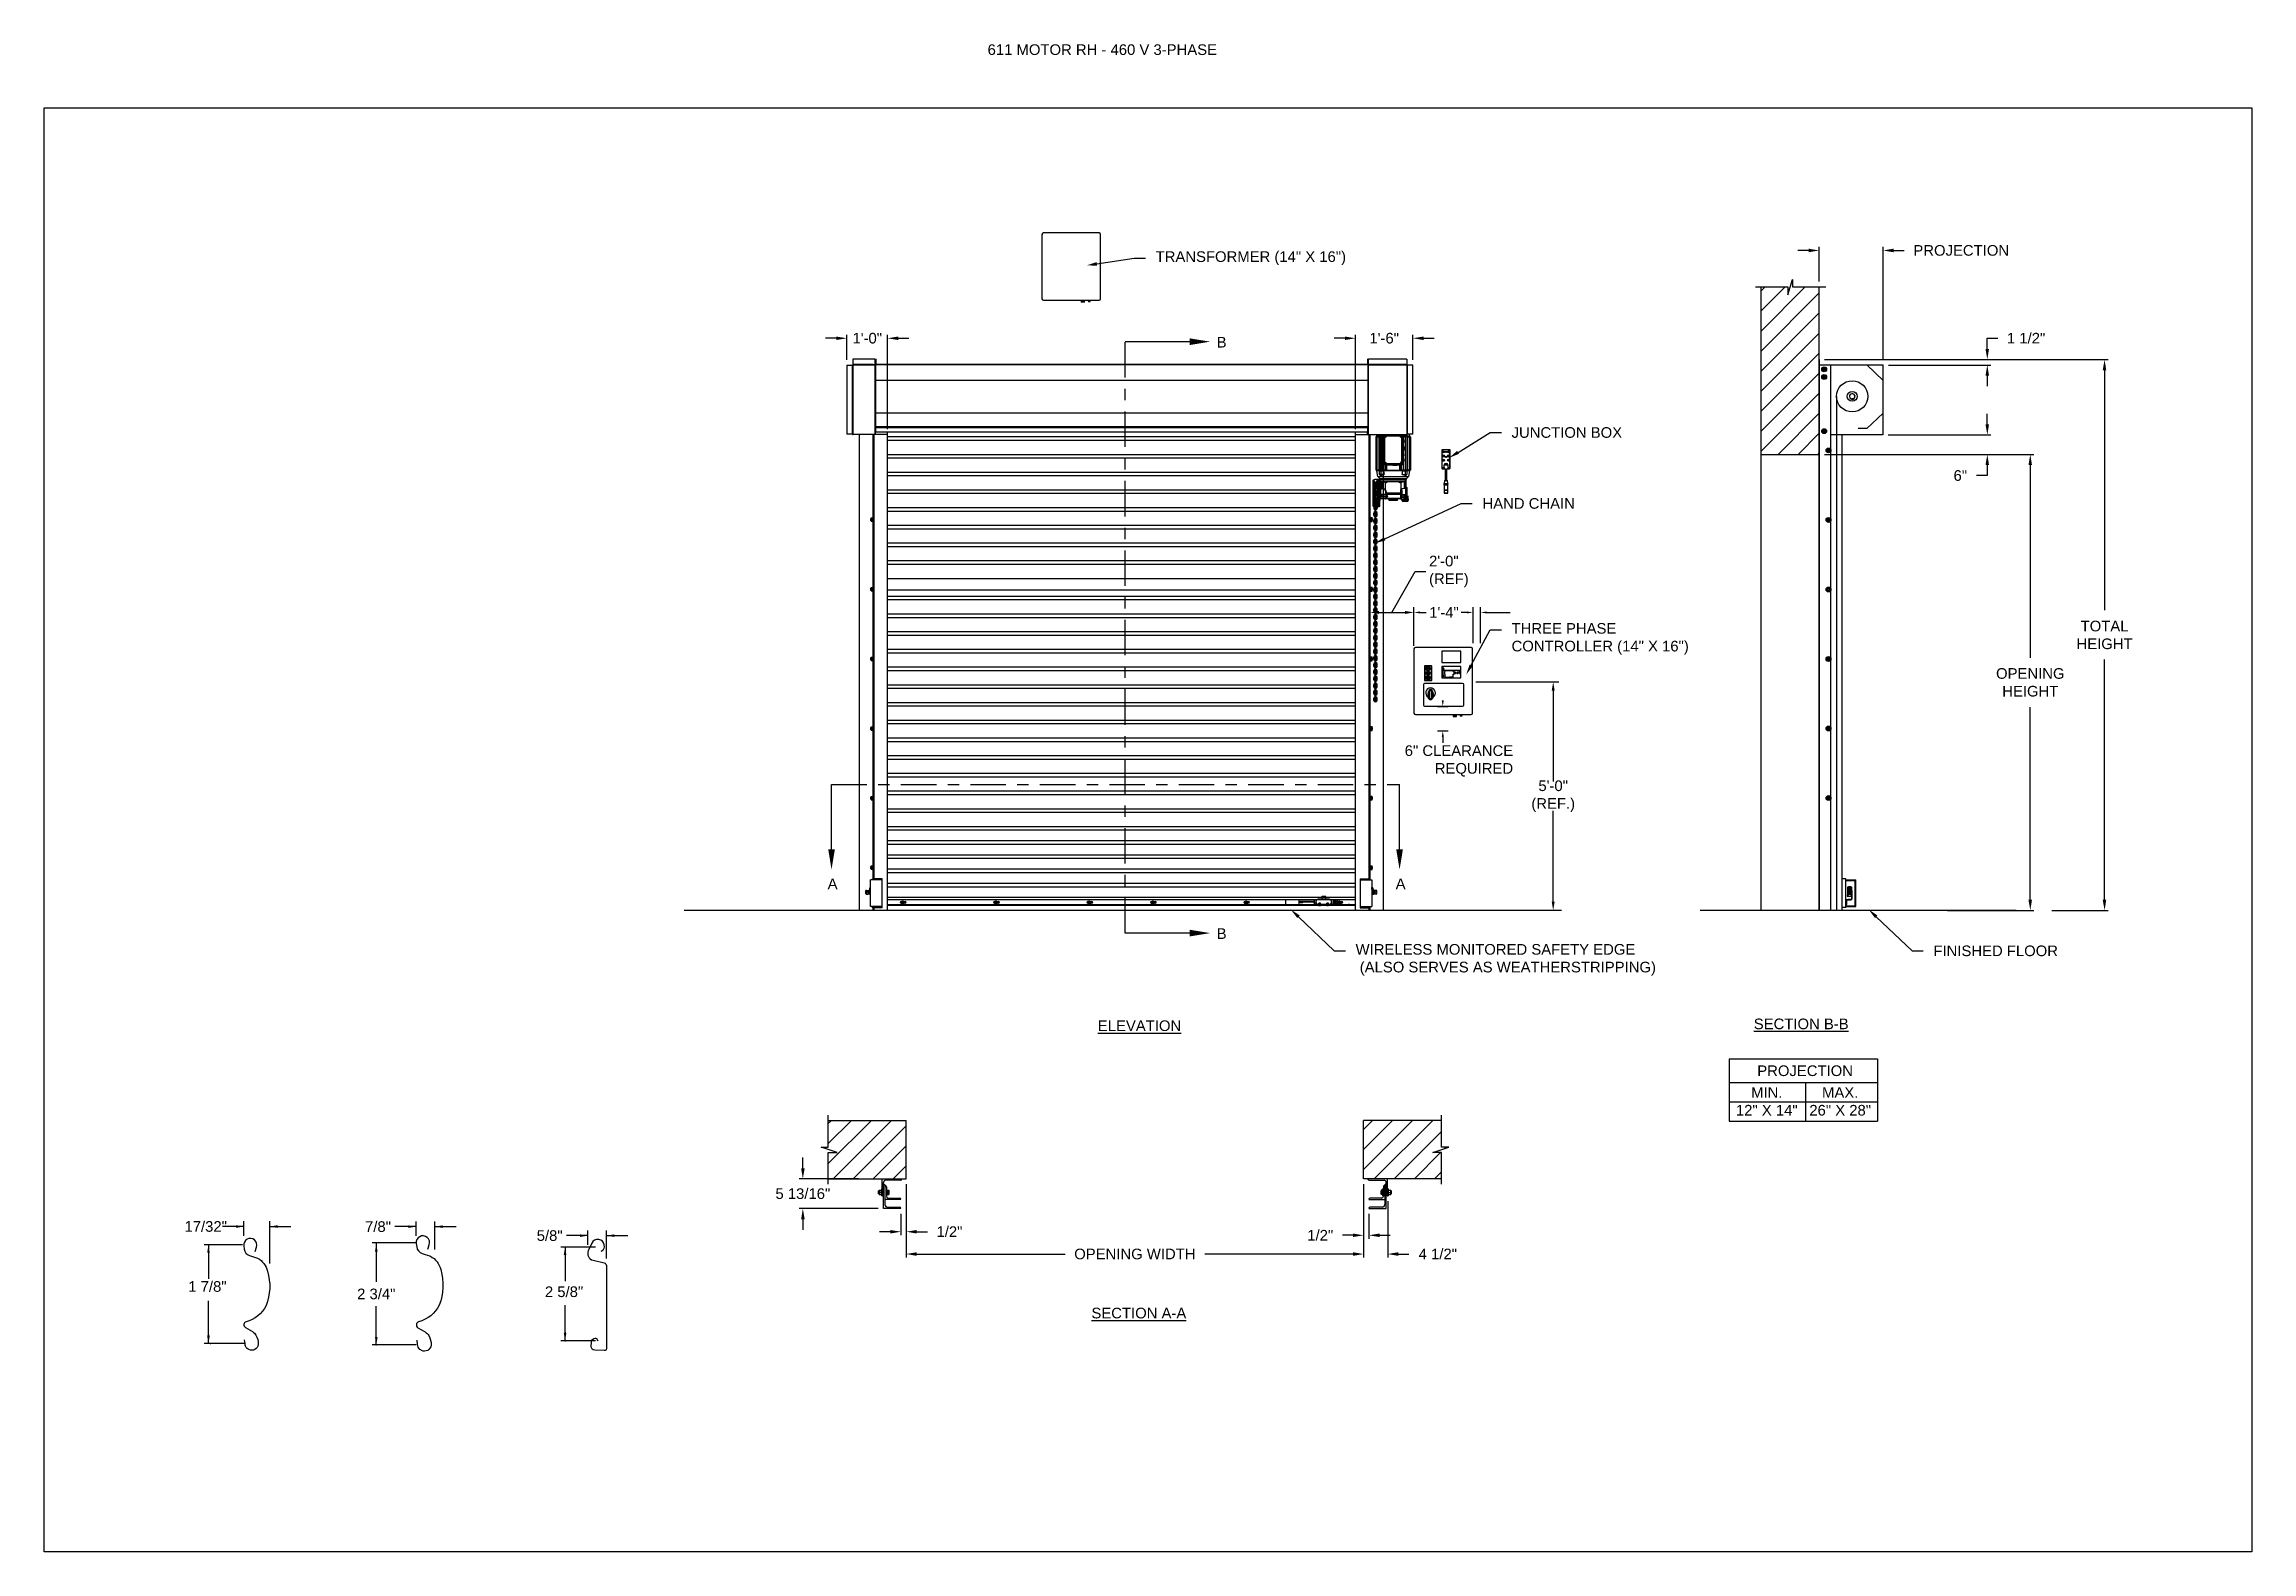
# Model space of a CAD drawing. Header units: inches. Extents: x 170 to 312, y 215 to 248.
# Drawn here: x 268.24 to 287.71, y 234.45 to 247.74 of the extents above; entities that cross this region are included whole.
import ezdxf
from ezdxf import colors
from ezdxf.entities.mleader import LeaderData, LeaderLine
from ezdxf.enums import TextEntityAlignment as Align
from ezdxf.math import Vec2, Vec3

# ---------------------------------------------------------------- set-up
doc = ezdxf.new("R2010")
doc.units = ezdxf.units.IN
doc.header["$LTSCALE"] = 0.25
doc.header["$MEASUREMENT"] = 0
doc.linetypes.add('CENTER', pattern=[2, 1.25, -0.25, 0.25, -0.25])
for name, color, linetype in [('ANNOTATIONS', 1, 'Continuous'), ('DETAILS', 4, 'Continuous'), ('MOTOR RH', 7, 'Continuous'), ('SECTION CUTS', 6, 'CENTER'), ('STANDARD MOTOR LH', 7, 'Continuous')]:
    doc.layers.add(name, color=color, linetype=linetype)
doc.styles.add('ARIAL', font='arial.ttf', dxfattribs={"height": 0.09375})
doc.styles.add('ROMANS', font='Romans', dxfattribs={"height": 0.09375})
doc.styles.get("Standard").update_dxf_attribs({"font": 'romans.shx'})
doc.dimstyles.get("Standard").update_dxf_attribs({"dimscale": 60, "dimtxt": 0.0833, "dimasz": 0.0833, "dimexe": 0.0833, "dimexo": 0.04, "dimgap": 0.09, "dimtad": 0, "dimtih": 1, "dimtoh": 1, "dimdec": 4, "dimzin": 1, "dimdsep": 46, "dimlunit": 4, "dimtxsty": 'Standard', "dimcen": 0.09, "dimclrt": 150, "dimadec": 4, "dimazin": 2, "dimtfac": 1, "dimtdec": 0, "dimtofl": 0, "dimtmove": 0, "dimatfit": 3, "dimfxl": 1, "dimtolj": 1, "dimtzin": 0, "dimlwd": -1, "dimlwe": -1, "dimarcsym": 1})
doc.dimstyles.new('STANDARD$0', dxfattribs={"dimtxt": 0.09375, "dimasz": 0.09375, "dimexe": 0.03125, "dimexo": 0.046875, "dimgap": 0.09, "dimtad": 0, "dimtih": 1, "dimtoh": 1, "dimdec": 4, "dimzin": 0, "dimdsep": 46, "dimtxsty": 'ARIAL', "dimcen": 0.09, "dimadec": 0, "dimazin": 0, "dimtfac": 1, "dimtdec": 4, "dimtofl": 0, "dimtmove": 0, "dimatfit": 1, "dimfxl": 1, "dimtolj": 1, "dimtzin": 0, "dimarcsym": 0})
pattern_1 = [(45, (96.66995, -13.09525), (-0.08838835, 0.08838835), [])]

msp = doc.modelspace()

# ---------------------------------------------------------------- texts
at = {"layer": 'ANNOTATIONS', "style": 'ARIAL'}
for s, p in [('1 7/8"', (269.51322, 236.74008)), ('2 5/8"', (272.65822, 236.69369))]:
    msp.add_text(s, height=0.09375, dxfattribs=at).set_placement(p)
msp.add_text('2 3/4"', height=0.09375, dxfattribs=at).set_placement((271.17105, 236.72135), align=Align.MIDDLE_CENTER)
at = {"layer": 'ANNOTATIONS', "insert": (276.56248, 247.74099), "char_height": 0.09375, "width": 4.6220629, "attachment_point": 1, "line_spacing_factor": 0.86134, "style": 'ARIAL'}
msp.add_mtext('611 MOTOR RH - 460 V 3-PHASE', dxfattribs=at)
at = {"layer": 'ANNOTATIONS', "char_height": 0.09375, "style": 'ARIAL'}
for s, insert, attachment_point in [('2\'-0"\\P(REF)', (280.45564, 243.09185), 4), ('1\'-4"', (280.45686, 242.73092), 4), ('6" CLEARANCE\\PREQUIRED', (281.19722, 241.42127), 6), ('5\'-0"\\P(REF.)', (281.55042, 241.11038), 5), ('17/32"', (269.66677, 237.31561), 5), ('7/8"', (271.18631, 237.3145), 5), ('\\A1;5/8"', (272.70021, 237.2352), 5)]:
    msp.add_mtext(s, dxfattribs=dict(at, insert=insert, attachment_point=attachment_point))
at = {"layer": 'ANNOTATIONS', "char_height": 0.09375, "attachment_point": 2, "style": 'ARIAL'}
for s, insert, width in [('{\\LELEVATION}', (277.9023, 239.13353), 3.0834986), ('{\\LSECTION B-B}', (283.73779, 239.1495), 1.3823677), ('{\\LSECTION A-A}', (277.89639, 236.59935), 1.3823677)]:
    msp.add_mtext(s, dxfattribs=dict(at, insert=insert, width=width))
for s, width, insert in [('PROJECTION ', 1.7594917, (283.77221, 238.7364)), ('MIN.\\P12" X 14" ', 0.6711642, (283.43409, 238.5444)), ('MAX.\\P26" X 28"', 0.6567117, (284.08152, 238.5444))]:
    msp.add_mtext_dynamic_manual_height_columns(s, width=width, gutter_width=1.36268, heights=[0], dxfattribs=dict(at, insert=insert))
at = {"layer": 'SECTION CUTS', "style": 'ARIAL'}
for s, p in [('B', (278.58295, 245.06692)), ('A', (275.15165, 240.29047)), ('A', (280.16118, 240.29047)), ('B', (278.58295, 239.85164))]:
    msp.add_text(s, height=0.09375, dxfattribs=at).set_placement(p)

# ---------------------------------------------------------------- blocks, each defined once
blk = doc.blocks.new('*D72')
at = {"layer": 'ANNOTATIONS', "color": 0, "lineweight": -2, "transparency": 16777216}
for p, q in [((274.933, 237.829), (274.933, 237.923)), ((275.423, 237.736), (274.902, 237.736)), ((275.598, 237.474), (274.902, 237.474)), ((274.933, 237.38), (274.933, 237.287))]:
    blk.add_line(p, q, dxfattribs=at)
at = {"layer": 'ANNOTATIONS', "color": 0, "transparency": 16777216}
for points in [[(274.918, 237.829), (274.949, 237.829), (274.933, 237.736)], [(274.918, 237.38), (274.949, 237.38), (274.933, 237.474)]]:
    blk.add_solid(points, dxfattribs=at)
at = {"layer": 'defpoints', "color": 0, "transparency": 16777216}
for p in [(275.47, 237.736), (274.933, 237.474), (275.645, 237.474)]:
    blk.add_point(p, dxfattribs=at)
at = {"layer": 'ANNOTATIONS', "color": 0, "transparency": 16777216, "insert": (274.933, 237.605), "char_height": 0.09375, "attachment_point": 5, "style": 'ARIAL'}
blk.add_mtext('\\A1;5 13/16"', dxfattribs=at)
blk = doc.blocks.new('*D73')
at = {"layer": 'ANNOTATIONS', "color": 0, "lineweight": -2, "transparency": 16777216}
for p, q in [((279.878, 237.689), (279.878, 237.207)), ((279.925, 237.427), (279.925, 237.207)), ((279.784, 237.238), (279.691, 237.238)), ((280.019, 237.238), (280.112, 237.238))]:
    blk.add_line(p, q, dxfattribs=at)
at = {"layer": 'ANNOTATIONS', "color": 0, "transparency": 16777216}
for points in [[(279.784, 237.254), (279.784, 237.223), (279.878, 237.238)], [(280.019, 237.254), (280.019, 237.223), (279.925, 237.238)]]:
    blk.add_solid(points, dxfattribs=at)
at = {"layer": 'defpoints', "color": 0, "transparency": 16777216}
for p in [(279.878, 237.736), (279.925, 237.474), (279.925, 237.238)]:
    blk.add_point(p, dxfattribs=at)
at = {"layer": 'ANNOTATIONS', "color": 0, "transparency": 16777216, "insert": (279.496, 237.238), "char_height": 0.0938, "attachment_point": 5, "style": 'ARIAL'}
blk.add_mtext('\\A1;1/2"', dxfattribs=at)
blk = doc.blocks.new('*D74')
at = {"layer": 'ANNOTATIONS', "color": 0, "lineweight": -2, "transparency": 16777216}
for p, q in [((275.845, 237.689), (275.845, 237.238)), ((275.798, 237.427), (275.798, 237.238)), ((275.704, 237.27), (275.61, 237.27)), ((275.938, 237.27), (276.032, 237.27))]:
    blk.add_line(p, q, dxfattribs=at)
at = {"layer": 'ANNOTATIONS', "color": 0, "transparency": 16777216}
for points in [[(275.704, 237.285), (275.704, 237.254), (275.798, 237.27)], [(275.938, 237.285), (275.938, 237.254), (275.845, 237.27)]]:
    blk.add_solid(points, dxfattribs=at)
at = {"layer": 'defpoints', "color": 0, "transparency": 16777216}
for p in [(275.845, 237.736), (275.798, 237.474), (275.798, 237.27)]:
    blk.add_point(p, dxfattribs=at)
at = {"layer": 'ANNOTATIONS', "color": 0, "transparency": 16777216, "insert": (276.226, 237.27), "char_height": 0.0938, "attachment_point": 5, "style": 'ARIAL'}
blk.add_mtext('\\A1;1/2"', dxfattribs=at)
blk = doc.blocks.new('*D75')
at = {"layer": 'ANNOTATIONS', "color": 0, "lineweight": -2, "transparency": 16777216}
for p, q in [((279.713, 245.149), (279.62, 245.149)), ((279.807, 244.347), (279.807, 245.18)), ((280.313, 244.959), (280.313, 245.18)), ((280.407, 245.149), (280.501, 245.149))]:
    blk.add_line(p, q, dxfattribs=at)
at = {"layer": 'ANNOTATIONS', "color": 0, "transparency": 16777216}
for points in [[(279.713, 245.164), (279.713, 245.133), (279.807, 245.149)], [(280.407, 245.164), (280.407, 245.133), (280.313, 245.149)]]:
    blk.add_solid(points, dxfattribs=at)
at = {"layer": 'defpoints', "color": 0, "transparency": 16777216}
for p in [(280.313, 245.149), (280.313, 244.912), (279.807, 244.3)]:
    blk.add_point(p, dxfattribs=at)
at = {"layer": 'ANNOTATIONS', "color": 0, "transparency": 16777216, "insert": (280.06, 245.149), "char_height": 0.0938, "attachment_point": 5, "style": 'ARIAL'}
blk.add_mtext('\\A1;1\'-6"', dxfattribs=at)
blk = doc.blocks.new('*D76')
at = {"layer": 'ANNOTATIONS', "color": 0, "lineweight": -2, "transparency": 16777216}
for p, q in [((275.227, 245.149), (275.133, 245.149)), ((275.321, 244.959), (275.321, 245.18)), ((275.681, 244.347), (275.681, 245.18)), ((275.774, 245.149), (275.868, 245.149))]:
    blk.add_line(p, q, dxfattribs=at)
at = {"layer": 'ANNOTATIONS', "color": 0, "transparency": 16777216}
for points in [[(275.227, 245.164), (275.227, 245.133), (275.321, 245.149)], [(275.774, 245.164), (275.774, 245.133), (275.681, 245.149)]]:
    blk.add_solid(points, dxfattribs=at)
at = {"layer": 'defpoints', "color": 0, "transparency": 16777216}
for p in [(275.681, 245.149), (275.321, 244.913), (275.681, 244.3)]:
    blk.add_point(p, dxfattribs=at)
at = {"layer": 'ANNOTATIONS', "color": 0, "transparency": 16777216, "insert": (275.501, 245.149), "char_height": 0.0938, "attachment_point": 5, "style": 'ARIAL'}
blk.add_mtext('\\A1;1\'-0"', dxfattribs=at)
blk = doc.blocks.new('*D77')
at = {"layer": 'ANNOTATIONS', "color": 0, "lineweight": -2, "transparency": 16777216}
for p, q in [((279.878, 237.689), (279.878, 237.042)), ((280.091, 237.539), (280.091, 237.042)), ((279.784, 237.073), (279.691, 237.073)), ((280.184, 237.073), (280.278, 237.073))]:
    blk.add_line(p, q, dxfattribs=at)
at = {"layer": 'ANNOTATIONS', "color": 0, "transparency": 16777216}
for points in [[(279.784, 237.089), (279.784, 237.057), (279.878, 237.073)], [(280.184, 237.089), (280.184, 237.057), (280.091, 237.073)]]:
    blk.add_solid(points, dxfattribs=at)
at = {"layer": 'defpoints', "color": 0, "transparency": 16777216}
for p in [(279.878, 237.736), (280.091, 237.586), (280.091, 237.073)]:
    blk.add_point(p, dxfattribs=at)
at = {"layer": 'ANNOTATIONS', "color": 0, "transparency": 16777216, "insert": (280.533, 237.073), "char_height": 0.0938, "attachment_point": 5, "style": 'ARIAL'}
blk.add_mtext('\\A1;4 1/2"', dxfattribs=at)
blk = doc.blocks.new('*D66')
at = {"layer": 'ANNOTATIONS', "color": 0, "lineweight": -2, "transparency": 16777216}
for p, q in [((275.845, 237.689), (275.845, 237.042)), ((279.878, 237.689), (279.878, 237.042)), ((275.938, 237.073), (277.245, 237.073)), ((279.784, 237.073), (278.478, 237.073))]:
    blk.add_line(p, q, dxfattribs=at)
at = {"layer": 'ANNOTATIONS', "color": 0, "transparency": 16777216}
for points in [[(275.938, 237.089), (275.938, 237.057), (275.845, 237.073)], [(279.784, 237.089), (279.784, 237.057), (279.878, 237.073)]]:
    blk.add_solid(points, dxfattribs=at)
at = {"layer": 'defpoints', "color": 0, "transparency": 16777216}
for p in [(275.845, 237.736), (279.878, 237.736), (279.878, 237.073)]:
    blk.add_point(p, dxfattribs=at)
at = {"layer": 'ANNOTATIONS', "color": 0, "transparency": 16777216, "insert": (277.861, 237.073), "char_height": 0.09375, "attachment_point": 5, "style": 'ARIAL'}
blk.add_mtext('\\A1;OPENING WIDTH', dxfattribs=at)
blk = doc.blocks.new('*D67')
at = {"layer": 'ANNOTATIONS', "color": 0, "lineweight": -2, "transparency": 16777216}
for p, q in [((283.802, 245.923), (283.708, 245.923)), ((283.896, 245.649), (283.896, 245.954)), ((284.46, 244.96), (284.46, 245.954)), ((284.554, 245.923), (284.647, 245.923))]:
    blk.add_line(p, q, dxfattribs=at)
at = {"layer": 'ANNOTATIONS', "color": 0, "transparency": 16777216}
for points in [[(283.802, 245.939), (283.802, 245.907), (283.896, 245.923)], [(284.554, 245.939), (284.554, 245.907), (284.46, 245.923)]]:
    blk.add_solid(points, dxfattribs=at)
at = {"layer": 'defpoints', "color": 0, "transparency": 16777216}
for p in [(284.46, 245.923), (283.896, 245.602), (284.46, 244.913)]:
    blk.add_point(p, dxfattribs=at)
at = {"layer": 'ANNOTATIONS', "color": 0, "transparency": 16777216, "insert": (285.149, 245.923), "char_height": 0.09375, "attachment_point": 5, "style": 'ARIAL'}
blk.add_mtext('\\A1;PROJECTION ', dxfattribs=at)
blk = doc.blocks.new('*D68')
at = {"layer": 'ANNOTATIONS', "color": 0, "lineweight": -2, "transparency": 16777216}
for p, q in [((283.943, 244.125), (285.789, 244.125)), ((285.758, 244.031), (285.758, 242.332)), ((285.758, 240.197), (285.758, 241.897)), ((285.027, 240.103), (285.789, 240.103))]:
    blk.add_line(p, q, dxfattribs=at)
at = {"layer": 'ANNOTATIONS', "color": 0, "transparency": 16777216}
for points in [[(285.742, 244.031), (285.773, 244.031), (285.758, 244.125)], [(285.742, 240.197), (285.773, 240.197), (285.758, 240.103)]]:
    blk.add_solid(points, dxfattribs=at)
at = {"layer": 'defpoints', "color": 0, "transparency": 16777216}
for p in [(283.896, 244.125), (284.98, 240.103), (285.758, 240.103)]:
    blk.add_point(p, dxfattribs=at)
at = {"layer": 'ANNOTATIONS', "color": 0, "transparency": 16777216, "insert": (285.758, 242.114), "char_height": 0.09375, "attachment_point": 5, "style": 'ARIAL'}
blk.add_mtext('\\A1;OPENING\\PHEIGHT', dxfattribs=at)
blk = doc.blocks.new('*D69')
at = {"layer": 'ANNOTATIONS', "color": 0, "lineweight": -2, "transparency": 16777216}
for p, q in [((283.943, 244.961), (286.444, 244.961)), ((286.413, 244.867), (286.413, 242.75)), ((286.413, 240.197), (286.413, 242.315)), ((285.947, 240.103), (286.444, 240.103))]:
    blk.add_line(p, q, dxfattribs=at)
at = {"layer": 'ANNOTATIONS', "color": 0, "transparency": 16777216}
for points in [[(286.397, 244.867), (286.428, 244.867), (286.413, 244.961)], [(286.397, 240.197), (286.428, 240.197), (286.413, 240.103)]]:
    blk.add_solid(points, dxfattribs=at)
at = {"layer": 'defpoints', "color": 0, "transparency": 16777216}
for p in [(283.896, 244.961), (285.901, 240.103), (286.413, 240.103)]:
    blk.add_point(p, dxfattribs=at)
at = {"layer": 'ANNOTATIONS', "color": 0, "transparency": 16777216, "insert": (286.413, 242.532), "char_height": 0.0938, "attachment_point": 5, "style": 'ARIAL'}
blk.add_mtext('\\A1;TOTAL\\PHEIGHT', dxfattribs=at)
blk = doc.blocks.new('*D70')
at = {"layer": 'ANNOTATIONS', "color": 0, "lineweight": -2, "transparency": 16777216}
for p, q in [((285.379, 244.39), (285.379, 244.483)), ((284.505, 244.296), (285.41, 244.296)), ((284.505, 244.125), (285.41, 244.125)), ((285.379, 244.031), (285.379, 243.938)), ((285.379, 243.938), (285.285, 243.938))]:
    blk.add_line(p, q, dxfattribs=at)
at = {"layer": 'ANNOTATIONS', "color": 0, "transparency": 16777216}
for points in [[(285.363, 244.39), (285.394, 244.39), (285.379, 244.296)], [(285.363, 244.031), (285.394, 244.031), (285.379, 244.125)]]:
    blk.add_solid(points, dxfattribs=at)
at = {"layer": 'defpoints', "color": 0, "transparency": 16777216}
for p in [(284.458, 244.296), (284.458, 244.125), (285.379, 244.125)]:
    blk.add_point(p, dxfattribs=at)
at = {"layer": 'ANNOTATIONS', "color": 0, "transparency": 16777216, "insert": (285.141, 243.938), "char_height": 0.0938, "attachment_point": 5, "style": 'ARIAL'}
blk.add_mtext('\\A1;6"', dxfattribs=at)
blk = doc.blocks.new('*D71')
at = {"layer": 'ANNOTATIONS', "color": 0, "lineweight": -2, "transparency": 16777216}
for p, q in [((285.379, 245.055), (285.379, 245.149)), ((285.379, 245.149), (285.472, 245.149)), ((284.507, 244.961), (285.41, 244.961)), ((284.507, 244.913), (285.41, 244.913)), ((285.379, 244.82), (285.379, 244.726))]:
    blk.add_line(p, q, dxfattribs=at)
at = {"layer": 'ANNOTATIONS', "color": 0, "transparency": 16777216}
for points in [[(285.363, 245.055), (285.394, 245.055), (285.379, 244.961)], [(285.363, 244.82), (285.394, 244.82), (285.379, 244.913)]]:
    blk.add_solid(points, dxfattribs=at)
at = {"layer": 'defpoints', "color": 0, "transparency": 16777216}
for p in [(284.46, 244.961), (285.379, 244.961), (284.46, 244.913)]:
    blk.add_point(p, dxfattribs=at)
at = {"layer": 'ANNOTATIONS', "color": 0, "transparency": 16777216, "insert": (285.721, 245.149), "char_height": 0.0938, "attachment_point": 5, "style": 'ARIAL'}
blk.add_mtext('\\A1;1 1/2"', dxfattribs=at)

# ---------------------------------------------------------------- dimensions: what is measured, and where the dimension line sits
at = {"layer": 'ANNOTATIONS'}
dim = msp.add_linear_dim(base=(284.45987, 245.92298), p1=(283.89599, 245.60178), p2=(284.45987, 244.91339), text='PROJECTION ', dimstyle='STANDARD$0', dxfattribs=at)
dim.commit()
dim.dimension.update_dxf_attribs({"geometry": '*D67', "text_midpoint": (285.14898, 245.92298)})
for base, p1, p2, text, picture, middle in [((275.68071, 245.14882), (275.32051, 244.91253), (275.68071, 244.3), '1\'-0"', '*D76', (275.50061, 245.14882)), ((280.31315, 245.14882), (279.80721, 244.3), (280.31315, 244.91215), '1\'-6"', '*D75', (280.06018, 245.14882)), ((279.92495, 237.23838), (279.87807, 237.73574), (279.92495, 237.47405), '1/2"', '*D73', (279.4965, 237.23838)), ((280.09057, 237.07293), (279.87807, 237.73574), (280.09057, 237.58574), '4 1/2"', '*D77', (280.53306, 237.07293))]:
    dim = msp.add_linear_dim(base=base, p1=p1, p2=p2, text=text, dimstyle='STANDARD$0', dxfattribs=at)
    dim.commit()
    dim.dimension.update_dxf_attribs({"geometry": picture, "text_midpoint": middle, "dimtype": 160})
for base, p1, p2, text, picture, middle in [((285.37854, 244.96103), (284.45987, 244.91339), (284.45987, 244.96103), '1 1/2"', '*D71', (285.72098, 245.14853)), ((286.41256, 240.10342), (283.89599, 244.96103), (285.90052, 240.10342), 'TOTAL\\PHEIGHT', '*D69', (286.41256, 242.53223)), ((285.37854, 244.12505), (284.45774, 244.29598), (284.45774, 244.12505), '6"', '*D70', (285.14066, 243.93755)), ((285.75758, 240.10342), (283.89599, 244.12505), (284.98018, 240.10342), 'OPENING\\PHEIGHT', '*D68', (285.75758, 242.11424))]:
    dim = msp.add_linear_dim(base=base, p1=p1, p2=p2, angle=90, text=text, dimstyle='STANDARD$0', dxfattribs=at)
    dim.commit()
    dim.dimension.update_dxf_attribs({"geometry": picture, "text_midpoint": middle})
for base, p1, p2, angle, text, picture, middle in [((274.93339, 237.47405), (275.46974, 237.73573), (275.64474, 237.47405), 90, '5 13/16"', '*D72', (274.93339, 237.60489)), ((275.79787, 237.26963), (275.84474, 237.73574), (275.79787, 237.47405), 180, '1/2"', '*D74', (276.22632, 237.26963))]:
    dim = msp.add_linear_dim(base=base, p1=p1, p2=p2, angle=angle, text=text, dimstyle='STANDARD$0', dxfattribs=at)
    dim.commit()
    dim.dimension.update_dxf_attribs({"geometry": picture, "text_midpoint": middle, "dimtype": 160})
dim = msp.add_aligned_dim(p1=(275.84474, 237.73574), p2=(279.87807, 237.73574), distance=-0.6628, text='OPENING WIDTH', dimstyle='STANDARD$0', dxfattribs=at)
dim.commit()
dim.dimension.update_dxf_attribs({"geometry": '*D66', "text_midpoint": (277.86141, 237.07293)})

# ---------------------------------------------------------------- hatches: boundary and pattern name
at = {"layer": 'MOTOR RH'}
h = msp.add_hatch(dxfattribs=at)
h.set_pattern_fill('ANSI31', color=256, style=0)
h.set_pattern_definition(pattern_1)
h.paths.add_polyline_path([(283.38036, 244.12505), (283.89599, 244.12505), (283.89599, 245.60178), (283.65949, 245.60178), (283.65949, 245.66644), (283.62108, 245.53308), (283.62108, 245.60178), (283.38036, 245.60178)])
h = msp.add_hatch(dxfattribs=at)
h.set_pattern_fill('ANSI31', color=256, style=0)
h.set_pattern_definition(pattern_1)
h.paths.add_polyline_path([(275.84474, 238.25136), (275.15724, 238.25136), (275.15724, 238.01416), (275.09314, 238.01416), (275.23521, 237.96726), (275.15724, 237.96726), (275.15724, 237.73574), (275.84474, 237.73574), (275.84474, 237.89824)])
h = msp.add_hatch(dxfattribs=at)
h.set_pattern_fill('ANSI31', color=256, style=0)
h.set_pattern_definition(pattern_1)
h.paths.add_polyline_path([(280.62968, 238.01416), (280.56557, 238.01416), (280.56557, 238.25136), (279.87807, 238.25136), (279.87807, 237.73574), (279.89625, 237.73574), (280.56557, 237.73574), (280.56557, 237.96726), (280.48761, 237.96726)])
at = {"layer": 'STANDARD MOTOR LH'}
h = msp.add_hatch(dxfattribs=at)
h.set_pattern_fill('ANSI31', color=256, style=0)
edge = h.paths.add_edge_path(flags=0)
edge.add_arc((283.70149, 244.05342), 0.000313, 90, 180, ccw=False)
edge.add_line((283.70149, 244.05374), (283.70962, 244.05374))
edge.add_arc((283.70962, 244.05342), 0.000313, 0, 90, ccw=False)
edge.add_line((283.70993, 244.05342), (283.70993, 244.05217))
edge.add_arc((283.71024, 244.05217), 0.000313, 180, 270)
edge.add_line((283.71024, 244.05186), (283.71243, 244.05186))
edge.add_arc((283.71243, 244.05217), 0.000313, 270, 360)
edge.add_line((283.71274, 244.05217), (283.71274, 244.05624))
edge.add_arc((283.71243, 244.05624), 0.000313, 0, 90)
edge.add_line((283.71243, 244.05655), (283.69868, 244.05655))
edge.add_arc((283.69868, 244.05624), 0.000313, 90, 180)
edge.add_line((283.69837, 244.05624), (283.69837, 244.0453))
edge.add_arc((283.69805, 244.0453), 0.000313, 270, 360, ccw=False)
edge.add_line((283.69805, 244.04499), (283.65993, 244.04499))
edge.add_arc((283.65993, 244.04467), 0.000313, 90, 180)
edge.add_line((283.65962, 244.04467), (283.65962, 244.04249))
edge.add_arc((283.65993, 244.04249), 0.000313, 180, 270)
edge.add_line((283.65993, 244.04217), (283.71243, 244.04217))
edge.add_arc((283.71243, 244.04249), 0.000313, 270, 360)
edge.add_line((283.71274, 244.04249), (283.71274, 244.04655))
edge.add_arc((283.71243, 244.04655), 0.000313, 0, 90)
edge.add_line((283.71243, 244.04686), (283.71024, 244.04686))
edge.add_arc((283.71024, 244.04655), 0.000313, 90, 180)
edge.add_line((283.70993, 244.04655), (283.70993, 244.0453))
edge.add_arc((283.70962, 244.0453), 0.000313, 270, 360, ccw=False)
edge.add_line((283.70962, 244.04499), (283.70149, 244.04499))
edge.add_arc((283.70149, 244.0453), 0.000313, 180, 270, ccw=False)
edge.add_line((283.70118, 244.0453), (283.70118, 244.05342))
h = msp.add_hatch(dxfattribs=at)
h.set_pattern_fill('ANSI31', color=256, style=0)
edge = h.paths.add_edge_path(flags=0)
edge.add_line((283.77721, 244.04899), (283.70118, 244.04915))
edge.add_line((283.70118, 244.04915), (283.70118, 244.04953))
edge.add_line((283.70118, 244.04953), (283.77721, 244.04937))
edge.add_line((283.77721, 244.04937), (283.77721, 244.04937))
edge.add_line((283.77721, 244.04937), (283.70118, 244.04954))
edge.add_line((283.70118, 244.04954), (283.70118, 244.04973))
edge.add_line((283.70118, 244.04973), (283.77721, 244.0497))
edge.add_line((283.77721, 244.0497), (283.77721, 244.04971))
edge.add_line((283.77721, 244.04971), (283.70118, 244.04974))
edge.add_line((283.70118, 244.04974), (283.70118, 244.04996))
edge.add_line((283.70118, 244.04996), (283.77721, 244.0501))
edge.add_line((283.77721, 244.0501), (283.77721, 244.05011))
edge.add_line((283.77721, 244.05011), (283.70118, 244.04997))
edge.add_line((283.70118, 244.04997), (283.70118, 244.05023))
edge.add_line((283.70118, 244.05023), (283.77721, 244.05058))
edge.add_line((283.77721, 244.05058), (283.77721, 244.05058))
edge.add_line((283.77721, 244.05058), (283.70118, 244.05023))
edge.add_line((283.70118, 244.05023), (283.70119, 244.05367))
edge.add_line((283.70119, 244.05367), (283.71471, 244.05202))
edge.add_line((283.71471, 244.05202), (283.71494, 244.05388))
edge.add_line((283.71494, 244.05388), (283.70002, 244.0557))
edge.add_arc((283.69994, 244.05508), 0.000625, 83.033785, 179.876559)
edge.add_line((283.69932, 244.05508), (283.69929, 244.04399))
edge.add_arc((283.69992, 244.04399), 0.000625, 179.876559, 276.719332)
edge.add_line((283.69999, 244.04337), (283.71492, 244.04513))
edge.add_line((283.71492, 244.04513), (283.7147, 244.04699))
edge.add_line((283.7147, 244.04699), (283.70117, 244.0454))
edge.add_line((283.70117, 244.0454), (283.70118, 244.04849))
edge.add_line((283.70118, 244.04849), (283.7772, 244.04814))
edge.add_line((283.7772, 244.04814), (283.7772, 244.04815))
edge.add_line((283.7772, 244.04815), (283.70118, 244.0485))
edge.add_line((283.70118, 244.0485), (283.70118, 244.04869))
edge.add_line((283.70118, 244.04869), (283.77721, 244.04853))
edge.add_line((283.77721, 244.04853), (283.77721, 244.04853))
edge.add_line((283.77721, 244.04853), (283.70118, 244.0487))
edge.add_line((283.70118, 244.0487), (283.70118, 244.04915))
edge.add_line((283.70118, 244.04915), (283.77721, 244.04898))
edge.add_line((283.77721, 244.04898), (283.77721, 244.04899))

# ---------------------------------------------------------------- linework, layer by layer
at = {"layer": 'ANNOTATIONS'}
for p, q in [((280.01276, 242.73092), (280.2448, 242.73092)), ((280.32247, 242.43625), (280.32247, 242.77806)), ((280.37561, 242.73092), (280.42875, 242.73092)), ((280.79051, 242.73092), (280.73737, 242.73092)), ((280.84395, 242.46136), (280.84395, 242.77806)), ((280.90963, 242.46136), (280.90963, 242.77806)), ((280.96277, 242.73092), (281.17197, 242.73092)), ((280.86733, 242.11772), (281.60152, 242.11772)), ((281.55042, 242.04006), (281.55042, 241.23964)), ((280.52959, 241.90233), (280.62385, 241.90233)), ((280.52959, 241.68703), (280.62385, 241.68703)), ((280.57672, 241.63389), (280.57672, 241.58075)), ((281.55042, 240.18109), (281.55042, 240.98112)), ((283.10352, 238.79583), (283.10352, 238.24446)), ((283.10352, 238.79583), (284.41129, 238.79583)), ((284.41129, 238.79583), (284.41129, 238.24446)), ((283.10352, 238.58436), (284.41129, 238.58436)), ((283.77638, 238.58436), (283.77638, 238.24446)), ((283.10352, 238.41441), (284.41129, 238.41441)), ((283.10352, 238.24446), (284.41129, 238.24446)), ((270.00362, 237.23385), (270.00362, 237.36248)), ((270.231, 236.98831), (270.231, 237.36248)), ((271.52317, 237.23275), (271.52317, 237.36138)), ((271.68768, 237.11439), (271.68768, 237.36138)), ((269.99009, 237.15454), (269.65259, 237.15454)), ((269.69106, 237.15454), (269.69106, 236.85297)), ((270.00362, 237.31561), (269.81612, 237.31561)), ((270.231, 237.31561), (270.4185, 237.31561)), ((271.52234, 237.17137), (271.13441, 237.17137)), ((271.17105, 237.17137), (271.17105, 236.82835)), ((271.52317, 237.3145), (271.33567, 237.3145)), ((271.68768, 237.3145), (271.87518, 237.3145)), ((273.03706, 237.2352), (272.84956, 237.2352)), ((273.03706, 237.15345), (273.03706, 237.28207)), ((273.20158, 237.03509), (273.20158, 237.28207)), ((273.20158, 237.2352), (273.38908, 237.2352)), ((273.10539, 237.13477), (272.79759, 237.13477)), ((272.83606, 237.13477), (272.83606, 236.8332)), ((269.69106, 236.28266), (269.69106, 236.65985)), ((271.17105, 236.27133), (271.17105, 236.61435)), ((272.83606, 236.30755), (272.83606, 236.62224)), ((270.01821, 236.28266), (269.65259, 236.28266)), ((271.52234, 236.27133), (271.13441, 236.27133)), ((273.10539, 236.30755), (272.79759, 236.30755))]:
    msp.add_line(p, q, dxfattribs=at)
for p in [(273.16576, 237.10325), (272.83606, 236.38206), (269.69106, 236.35717), (269.70884, 236.28266), (271.17105, 236.27133), (272.83606, 236.30755)]:
    msp.add_point(p, dxfattribs=at)
for points in [[(280.01276, 242.71798), (280.01276, 242.74387), (279.9351, 242.73092)], [(280.2448, 242.71798), (280.2448, 242.74387), (280.32247, 242.73092)], [(280.37561, 242.73978), (280.37561, 242.72207), (280.32247, 242.73092)], [(280.79051, 242.73978), (280.79051, 242.72207), (280.84365, 242.73092)], [(280.96277, 242.73978), (280.96277, 242.72207), (280.90963, 242.73092)], [(281.53748, 242.04006), (281.56336, 242.04006), (281.55042, 242.11772)], [(280.56787, 241.95547), (280.58558, 241.95547), (280.57672, 241.90233)], [(280.56787, 241.63389), (280.58558, 241.63389), (280.57672, 241.68703)], [(281.53748, 240.18109), (281.56336, 240.18109), (281.55042, 240.10342)], [(269.70278, 237.08422), (269.67934, 237.08422), (269.69106, 237.15454)], [(269.9333, 237.30389), (269.9333, 237.32733), (270.00362, 237.31561)], [(270.30132, 237.32733), (270.30132, 237.30389), (270.231, 237.31561)], [(271.18277, 237.09527), (271.15933, 237.09527), (271.17105, 237.16559)], [(271.45285, 237.30278), (271.45285, 237.32622), (271.52317, 237.3145)], [(271.758, 237.32622), (271.758, 237.30278), (271.68768, 237.3145)], [(272.96674, 237.22348), (272.96674, 237.24692), (273.03706, 237.2352)], [(273.2719, 237.24692), (273.2719, 237.22348), (273.20158, 237.2352)], [(272.84778, 237.06445), (272.82434, 237.06445), (272.83606, 237.13477)], [(272.84778, 236.37787), (272.82434, 236.37787), (272.83606, 236.30755)], [(269.70278, 236.35298), (269.67934, 236.35298), (269.69106, 236.28266)], [(271.18277, 236.34166), (271.15933, 236.34166), (271.17105, 236.27133)]]:
    msp.add_solid(points, dxfattribs=at)
at = {"layer": 'defpoints'}
msp.add_lwpolyline([(287.7119, 234.44685), (268.24203, 234.44685), (268.24203, 247.18196), (287.7119, 247.18196)], close=True, dxfattribs=at)
at = {"layer": 'DETAILS'}
for points in [[(270.10169, 237.09642), (270.11424, 237.13474, 1.25136537), (270.00237, 237.1453), (270.00617, 237.11585, 0.28712033), (270.05192, 237.06013), (270.12363, 237.03604, -0.22337537), (270.21126, 236.9213, -0.17060067), (270.19896, 236.61778, -0.22026111), (270.02283, 236.47658, 0.64862145), (270.01694, 236.42514), (270.07855, 236.38872, -0.11918191), (270.1098, 236.35834, -0.14967798), (270.12885, 236.2766), (270.1287, 236.27487, -0.533076), (270.04822, 236.23049, -0.02656611), (270.03291, 236.23998, -0.19330383), (270.0134, 236.2826), (270.00991, 236.31766)], [(271.62598, 237.11613), (271.63893, 237.15567, 1.25136537), (271.5235, 237.16657), (271.52742, 237.13618, 0.28712033), (271.57463, 237.07868), (271.64862, 237.05382, -0.22337537), (271.73904, 236.93543, -0.17060067), (271.72635, 236.62225, -0.22026111), (271.54461, 236.47655, 0.64862142), (271.53854, 236.42347), (271.60211, 236.38589, -0.11918191), (271.63435, 236.35455, -0.14967798), (271.65401, 236.2702), (271.65385, 236.26842, -0.533076), (271.57081, 236.22262, -0.02656611), (271.55501, 236.23242, -0.19330383), (271.53488, 236.2764), (271.53129, 236.31257)], [(273.15539, 237.09806, 0.33746117), (273.18232, 237.13612), (273.182, 237.154, 0.73725505), (273.07185, 237.16886), (273.04104, 237.10244, 0.47976839), (273.08285, 237.01812), (273.18127, 236.99655, -0.21720182), (273.20158, 236.97259), (273.20158, 236.23788, -0.36619075), (273.18184, 236.22246), (273.09718, 236.22518, -0.41028649), (273.06591, 236.25869), (273.06785, 236.29599, -0.37745755), (273.10168, 236.33231, -0.31905635), (273.11356, 236.32683), (273.12463, 236.30755)]]:
    msp.add_lwpolyline(points, format="xyb", dxfattribs=at)
at = {"layer": 'MOTOR RH'}
for p, q in [((277.04161, 246.06503), (277.04161, 245.49744)), ((277.54502, 246.07751), (277.05409, 246.07751)), ((277.5575, 245.49744), (277.5575, 246.06503)), ((283.33398, 245.60178), (283.62108, 245.60178)), ((283.38036, 245.60178), (283.38036, 240.10342)), ((283.62108, 245.53308), (283.65949, 245.66644)), ((283.62108, 245.60178), (283.62108, 245.53308)), ((283.65949, 245.66644), (283.65949, 245.60178)), ((283.65949, 245.60178), (283.95469, 245.60178)), ((283.89599, 240.10342), (283.89599, 245.60178)), ((277.05409, 245.48496), (277.54502, 245.48496)), ((277.38751, 245.47583), (277.38718, 245.47564)), ((277.38718, 245.47564), (277.38751, 245.47545)), ((277.38718, 245.47564), (277.41646, 245.47564)), ((277.38751, 245.475), (277.38718, 245.47481)), ((277.38718, 245.47481), (277.38751, 245.47462)), ((277.38718, 245.47481), (277.41646, 245.47481)), ((277.38751, 245.47417), (277.38718, 245.47398)), ((277.38718, 245.47398), (277.38751, 245.47379)), ((277.38718, 245.47398), (277.41646, 245.47398)), ((277.38751, 245.47334), (277.38718, 245.47315)), ((277.38718, 245.47315), (277.38751, 245.47295)), ((277.38718, 245.47315), (277.41646, 245.47315)), ((277.38751, 245.47251), (277.38718, 245.47232)), ((277.38718, 245.47232), (277.38751, 245.47212)), ((277.38718, 245.47232), (277.41646, 245.47232)), ((277.38751, 245.47168), (277.38718, 245.47148)), ((277.38718, 245.47148), (277.38751, 245.47129)), ((277.38718, 245.47148), (277.41646, 245.47148)), ((277.38751, 245.47084), (277.38718, 245.47065)), ((277.38718, 245.47065), (277.38751, 245.47046)), ((277.38718, 245.47065), (277.41646, 245.47065)), ((277.38751, 245.47001), (277.38718, 245.46982)), ((277.38718, 245.46982), (277.38751, 245.46963)), ((277.38718, 245.46982), (277.41646, 245.46982)), ((277.38751, 245.48496), (277.38751, 245.47583)), ((277.41612, 245.47583), (277.38751, 245.47583)), ((277.38751, 245.47545), (277.38751, 245.475)), ((277.38751, 245.47545), (277.41612, 245.47545)), ((277.41612, 245.475), (277.38751, 245.475)), ((277.38751, 245.47462), (277.38751, 245.47417)), ((277.38751, 245.47462), (277.41612, 245.47462)), ((277.41612, 245.47417), (277.38751, 245.47417)), ((277.38751, 245.47379), (277.38751, 245.47334)), ((277.38751, 245.47379), (277.41612, 245.47379)), ((277.41612, 245.47334), (277.38751, 245.47334)), ((277.38751, 245.47295), (277.38751, 245.47251)), ((277.38751, 245.47295), (277.41612, 245.47295)), ((277.41612, 245.47251), (277.38751, 245.47251)), ((277.38751, 245.47212), (277.38751, 245.47168)), ((277.38751, 245.47212), (277.41612, 245.47212)), ((277.41612, 245.47168), (277.38751, 245.47168)), ((277.38751, 245.47129), (277.38751, 245.47084)), ((277.38751, 245.47129), (277.41612, 245.47129)), ((277.41612, 245.47084), (277.38751, 245.47084)), ((277.38751, 245.47046), (277.38751, 245.47001)), ((277.38751, 245.47046), (277.41612, 245.47046)), ((277.41612, 245.47001), (277.38751, 245.47001)), ((277.38751, 245.46963), (277.38751, 245.46732)), ((277.38751, 245.46963), (277.41612, 245.46963)), ((277.41612, 245.46732), (277.38751, 245.46732)), ((277.41612, 245.47583), (277.41612, 245.48496)), ((277.41646, 245.47564), (277.41612, 245.47583)), ((277.41612, 245.47545), (277.41646, 245.47564)), ((277.41612, 245.475), (277.41612, 245.47545)), ((277.41646, 245.47481), (277.41612, 245.475)), ((277.41612, 245.47462), (277.41646, 245.47481)), ((277.41612, 245.47417), (277.41612, 245.47462)), ((277.41646, 245.47398), (277.41612, 245.47417)), ((277.41612, 245.47379), (277.41646, 245.47398)), ((277.41612, 245.47334), (277.41612, 245.47379)), ((277.41646, 245.47315), (277.41612, 245.47334)), ((277.41612, 245.47295), (277.41646, 245.47315)), ((277.41612, 245.47251), (277.41612, 245.47295)), ((277.41646, 245.47232), (277.41612, 245.47251)), ((277.41612, 245.47212), (277.41646, 245.47232)), ((277.41612, 245.47168), (277.41612, 245.47212)), ((277.41646, 245.47148), (277.41612, 245.47168)), ((277.41612, 245.47129), (277.41646, 245.47148)), ((277.41612, 245.47084), (277.41612, 245.47129)), ((277.41646, 245.47065), (277.41612, 245.47084)), ((277.41612, 245.47046), (277.41646, 245.47065)), ((277.41612, 245.47001), (277.41612, 245.47046)), ((277.41646, 245.46982), (277.41612, 245.47001)), ((277.41612, 245.46963), (277.41646, 245.46982)), ((277.41612, 245.46732), (277.41612, 245.46963)), ((277.45083, 245.47949), (277.4505, 245.4793)), ((277.4505, 245.4793), (277.45083, 245.47911)), ((277.4505, 245.4793), (277.4658, 245.4793)), ((277.45083, 245.47883), (277.4505, 245.47864)), ((277.4505, 245.47864), (277.45083, 245.47844)), ((277.4505, 245.47864), (277.4658, 245.47864)), ((277.45083, 245.47816), (277.4505, 245.47797)), ((277.4505, 245.47797), (277.45083, 245.47778)), ((277.4505, 245.47797), (277.4658, 245.47797)), ((277.45083, 245.4775), (277.4505, 245.47731)), ((277.4505, 245.47731), (277.45083, 245.47711)), ((277.4505, 245.47731), (277.4658, 245.47731)), ((277.45083, 245.47683), (277.4505, 245.47664)), ((277.4505, 245.47664), (277.45083, 245.47645)), ((277.4505, 245.47664), (277.4658, 245.47664)), ((277.45083, 245.47617), (277.4505, 245.47598)), ((277.4505, 245.47598), (277.45083, 245.47578)), ((277.4505, 245.47598), (277.4658, 245.47598)), ((277.45083, 245.4755), (277.4505, 245.47531)), ((277.4505, 245.47531), (277.45083, 245.47512)), ((277.4505, 245.47531), (277.4658, 245.47531)), ((277.45083, 245.47484), (277.4505, 245.47464)), ((277.4505, 245.47464), (277.45083, 245.47445)), ((277.4505, 245.47464), (277.4658, 245.47464)), ((277.45083, 245.48496), (277.45083, 245.47949)), ((277.45083, 245.47949), (277.46547, 245.47949)), ((277.45083, 245.47911), (277.45083, 245.47883)), ((277.45083, 245.47911), (277.46547, 245.47911)), ((277.45083, 245.47883), (277.46547, 245.47883)), ((277.45083, 245.47844), (277.45083, 245.47816)), ((277.45083, 245.47844), (277.46547, 245.47844)), ((277.45083, 245.47816), (277.46547, 245.47816)), ((277.45083, 245.47778), (277.45083, 245.4775)), ((277.45083, 245.47778), (277.46547, 245.47778)), ((277.45083, 245.4775), (277.46547, 245.4775)), ((277.45083, 245.47711), (277.45083, 245.47683)), ((277.45083, 245.47711), (277.46547, 245.47711)), ((277.45083, 245.47683), (277.46547, 245.47683)), ((277.45083, 245.47645), (277.45083, 245.47617)), ((277.45083, 245.47645), (277.46547, 245.47645)), ((277.45083, 245.47617), (277.46547, 245.47617)), ((277.45083, 245.47578), (277.45083, 245.4755)), ((277.45083, 245.47578), (277.46547, 245.47578)), ((277.45083, 245.4755), (277.46547, 245.4755)), ((277.45083, 245.47512), (277.45083, 245.47484)), ((277.45083, 245.47512), (277.46547, 245.47512)), ((277.45083, 245.47484), (277.46547, 245.47484)), ((277.45083, 245.47445), (277.45083, 245.47298)), ((277.45083, 245.47445), (277.46547, 245.47445)), ((277.46547, 245.47298), (277.45083, 245.47298)), ((277.46547, 245.47949), (277.46547, 245.48496)), ((277.4658, 245.4793), (277.46547, 245.47949)), ((277.46547, 245.47911), (277.4658, 245.4793)), ((277.46547, 245.47883), (277.46547, 245.47911)), ((277.4658, 245.47864), (277.46547, 245.47883)), ((277.46547, 245.47844), (277.4658, 245.47864)), ((277.46547, 245.47816), (277.46547, 245.47844)), ((277.4658, 245.47797), (277.46547, 245.47816)), ((277.46547, 245.47778), (277.4658, 245.47797)), ((277.46547, 245.4775), (277.46547, 245.47778)), ((277.4658, 245.47731), (277.46547, 245.4775)), ((277.46547, 245.47711), (277.4658, 245.47731)), ((277.46547, 245.47683), (277.46547, 245.47711)), ((277.4658, 245.47664), (277.46547, 245.47683)), ((277.46547, 245.47645), (277.4658, 245.47664)), ((277.46547, 245.47617), (277.46547, 245.47645)), ((277.4658, 245.47598), (277.46547, 245.47617)), ((277.46547, 245.47578), (277.4658, 245.47598)), ((277.46547, 245.4755), (277.46547, 245.47578)), ((277.4658, 245.47531), (277.46547, 245.4755)), ((277.46547, 245.47512), (277.4658, 245.47531)), ((277.46547, 245.47484), (277.46547, 245.47512)), ((277.4658, 245.47464), (277.46547, 245.47484)), ((277.46547, 245.47445), (277.4658, 245.47464)), ((277.46547, 245.47298), (277.46547, 245.47445)), ((275.3738, 244.96582), (275.3738, 244.30293)), ((275.56776, 244.96582), (275.56776, 244.91812)), ((275.57625, 244.96661), (275.57625, 244.91812)), ((279.9159, 244.91812), (279.9159, 244.96661)), ((279.92016, 244.91812), (279.92016, 244.96582)), ((280.25949, 244.96582), (280.25949, 244.3017)), ((283.89679, 244.96103), (283.89679, 244.91206)), ((283.89892, 244.91419), (283.89892, 244.96103)), ((283.89973, 244.91419), (283.89973, 244.96103)), ((275.32051, 244.91253), (275.3738, 244.91253)), ((275.36846, 244.91253), (275.36846, 244.30293)), ((275.37167, 244.30293), (275.37167, 244.91253)), ((275.55282, 244.91787), (275.3738, 244.91787)), ((275.3738, 244.91466), (275.56776, 244.91466)), ((275.55282, 244.91466), (275.55282, 244.91812)), ((275.55282, 244.91812), (275.57625, 244.91812)), ((275.56135, 244.91466), (275.56135, 244.91812)), ((275.56776, 244.91466), (275.56776, 244.3)), ((275.56776, 244.91386), (275.57625, 244.91386)), ((279.9159, 244.91865), (275.57625, 244.91865)), ((275.57625, 244.32505), (275.57625, 244.91519)), ((279.9159, 244.91519), (275.57625, 244.91519)), ((279.9159, 244.7758), (275.57625, 244.7758)), ((279.9351, 244.91812), (279.9159, 244.91812)), ((279.9159, 244.91519), (279.9159, 244.32505)), ((279.9159, 244.91386), (279.92016, 244.91386)), ((279.92016, 244.29919), (279.92016, 244.91466)), ((279.92016, 244.91466), (280.25949, 244.91466)), ((279.92657, 244.91466), (279.92657, 244.91812)), ((279.9351, 244.91466), (279.9351, 244.91812)), ((280.25949, 244.91787), (279.9351, 244.91787)), ((280.26119, 244.91215), (280.26119, 244.3017)), ((280.262, 244.91215), (280.262, 244.3017)), ((280.31315, 244.91215), (280.262, 244.91215)), ((280.2652, 244.3017), (280.2652, 244.91215)), ((283.89599, 244.90743), (283.89781, 244.90743)), ((283.89731, 244.91314), (283.89781, 244.91314)), ((283.89781, 240.1061), (283.89781, 244.91339)), ((283.89781, 244.91339), (284.45987, 244.91339)), ((283.89892, 244.91419), (283.89973, 244.91419)), ((283.94442, 244.88749), (283.94496, 244.88915)), ((283.94442, 244.81936), (283.94496, 244.82102)), ((283.94619, 244.88647), (283.9471, 244.88826)), ((283.94619, 244.81834), (283.9471, 244.82013)), ((283.95317, 244.88244), (283.95317, 244.88244)), ((283.95317, 244.86769), (283.95317, 244.86769)), ((283.95317, 244.81431), (283.95317, 244.81431)), ((283.95317, 244.79956), (283.95317, 244.79956)), ((284.00001, 240.1061), (284.00001, 244.91339)), ((284.31539, 244.91339), (284.45987, 244.7758)), ((284.45987, 244.29598), (284.45987, 244.91339)), ((283.89781, 244.72825), (283.89599, 244.72825)), ((284.05004, 244.63662), (284.05004, 240.10342)), ((284.18459, 244.61796), (284.19634, 244.62004)), ((284.18666, 244.60622), (284.18459, 244.61796)), ((284.19841, 244.60829), (284.18666, 244.60622)), ((284.19634, 244.62004), (284.19841, 244.60829)), ((284.21001, 244.64425), (284.20983, 244.644)), ((284.21101, 244.63736), (284.21125, 244.63719)), ((275.56776, 244.3685), (275.57625, 244.3685)), ((275.57117, 244.31279), (275.57117, 244.35542)), ((275.57117, 244.34775), (275.57414, 244.34775)), ((275.57414, 244.3), (275.57414, 244.3685)), ((275.57625, 244.3664), (275.57414, 244.3664)), ((279.9159, 244.48955), (275.57625, 244.48955)), ((279.9159, 244.36687), (275.57625, 244.36687)), ((279.9159, 244.3685), (279.92016, 244.3685)), ((279.91675, 244.34874), (279.9159, 244.34874)), ((279.91675, 244.31279), (279.91675, 244.35542)), ((284.31539, 244.35196), (284.2391, 244.35196)), ((284.31539, 244.35196), (284.45987, 244.48955)), ((275.37379, 244.30293), (275.32051, 244.30293)), ((275.68071, 244.3), (275.37555, 244.3)), ((275.43346, 240.10529), (275.43346, 244.3)), ((275.55282, 240.38253), (275.55282, 244.3)), ((275.56135, 240.38253), (275.56135, 244.3)), ((275.57117, 244.33604), (275.57414, 244.33604)), ((275.57117, 244.32239), (275.57414, 244.32239)), ((275.57117, 244.32045), (275.57414, 244.32045)), ((275.68071, 240.10529), (275.68071, 244.32505)), ((275.68071, 244.28138), (279.80721, 244.28138)), ((275.68071, 244.25013), (279.80721, 244.25013)), ((279.80721, 240.10529), (279.80721, 244.32505)), ((279.80721, 244.3), (279.92016, 244.3)), ((279.91378, 244.3), (279.91378, 244.32505)), ((279.91675, 244.31946), (279.91378, 244.31946)), ((279.91675, 244.3431), (279.9159, 244.3431)), ((279.91675, 244.32846), (279.9159, 244.32846)), ((279.92016, 244.29919), (280.25949, 244.29919)), ((279.92657, 240.38253), (279.92657, 244.29919)), ((279.9351, 240.37188), (279.9351, 244.29919)), ((279.98662, 244.27944), (280.02726, 244.27944)), ((279.98662, 244.27944), (279.98663, 243.98417)), ((279.98662, 244.27944), (279.99793, 244.27944)), ((279.99739, 244.27944), (279.98662, 244.27944)), ((279.98662, 244.27944), (279.99617, 244.27944)), ((279.98662, 244.27944), (279.98662, 244.27944)), ((279.99347, 244.27944), (279.99347, 243.98417)), ((279.99504, 244.27944), (279.99504, 243.98417)), ((279.99585, 244.2859), (279.99819, 244.29919)), ((279.99585, 244.27944), (279.99585, 244.2859)), ((279.99793, 244.27944), (279.99739, 244.27944)), ((279.99793, 244.27944), (279.99793, 244.27944)), ((280.01169, 244.27944), (280.0117, 243.98417)), ((280.01349, 244.27944), (280.01349, 243.98417)), ((280.0177, 244.28406), (280.0177, 244.29919)), ((280.03075, 244.28406), (280.0177, 244.28406)), ((280.02726, 243.97955), (280.02726, 244.28406)), ((280.02995, 244.27944), (280.02995, 243.98417)), ((280.04875, 244.27944), (280.02995, 244.27944)), ((280.03075, 244.29919), (280.03075, 244.28406)), ((280.05029, 244.28406), (280.03075, 244.28406)), ((280.03205, 244.27944), (280.03205, 243.98417)), ((280.03648, 244.28406), (280.03648, 244.27944)), ((280.04875, 244.27944), (280.04875, 244.27483)), ((280.04875, 244.27483), (280.04908, 244.27483)), ((280.04908, 244.27944), (280.05029, 244.27944)), ((280.04908, 243.98417), (280.04908, 244.27944)), ((280.05398, 244.28498), (280.05029, 244.28498)), ((280.05029, 244.28498), (280.05029, 244.04507)), ((280.05029, 244.28498), (280.05029, 244.28498)), ((280.05399, 244.04507), (280.05398, 244.28498)), ((280.05446, 240.10529), (280.05446, 244.3)), ((280.05583, 244.27206), (280.06321, 244.27206)), ((280.05583, 244.05799), (280.05583, 244.27206)), ((280.05675, 244.29919), (280.05589, 244.29531)), ((280.05952, 244.05799), (280.05952, 244.27206)), ((280.06321, 244.29421), (280.06321, 244.2979)), ((280.21454, 244.2979), (280.06321, 244.2979)), ((280.21454, 244.29421), (280.06321, 244.29421)), ((280.06321, 244.27467), (280.06321, 244.27944)), ((280.06321, 244.27206), (280.06321, 244.05799)), ((280.06875, 244.28498), (280.07613, 244.28498)), ((280.07613, 244.28498), (280.07613, 244.29236)), ((280.07613, 244.29236), (280.20162, 244.29236)), ((280.07613, 244.28867), (280.20162, 244.28867)), ((280.20162, 244.28498), (280.07613, 244.28498)), ((280.13518, 244.2979), (280.13518, 244.29919)), ((280.17948, 244.29919), (280.17948, 244.2979)), ((280.20162, 244.28839), (280.20162, 244.29236)), ((280.20162, 244.28498), (280.209, 244.28498)), ((280.21454, 244.29421), (280.21454, 244.2979)), ((280.21454, 244.27206), (280.21454, 244.27872)), ((280.21454, 244.27206), (280.22192, 244.27206)), ((280.21454, 244.05799), (280.21454, 244.27206)), ((280.21823, 244.27206), (280.21823, 244.05799)), ((280.22186, 244.29531), (280.22101, 244.29919)), ((280.22192, 244.27206), (280.22192, 244.05799)), ((280.22377, 244.04507), (280.22377, 244.28498)), ((280.22377, 244.28498), (280.22746, 244.28498)), ((280.22746, 244.04507), (280.22746, 244.28498)), ((280.25693, 244.28406), (280.22746, 244.28406)), ((280.22867, 244.27944), (280.22746, 244.27944)), ((280.22746, 244.26283), (280.22816, 244.26283)), ((280.22816, 244.21854), (280.22746, 244.21854)), ((280.22746, 244.20378), (280.22813, 244.20378)), ((280.22867, 244.27944), (280.22867, 244.26114)), ((280.22867, 244.27483), (280.229, 244.27483)), ((280.22867, 244.22047), (280.22867, 244.20197)), ((280.229, 244.27483), (280.229, 244.27944)), ((280.229, 244.27944), (280.2478, 244.27944)), ((280.24127, 244.27944), (280.24127, 244.28406)), ((280.2457, 244.27944), (280.2457, 243.98417)), ((280.247, 244.28406), (280.247, 244.29919)), ((280.2478, 244.27944), (280.24781, 243.98417)), ((280.25049, 244.28406), (280.2505, 243.97956)), ((280.29113, 244.27945), (280.25049, 244.27944)), ((280.2589, 244.3), (280.25949, 244.3)), ((280.25949, 244.29919), (280.25949, 244.3)), ((280.26005, 244.29926), (280.26005, 244.28406)), ((280.31315, 244.3017), (280.26119, 244.3017)), ((280.26416, 244.27944), (280.29113, 244.27945)), ((280.26426, 244.27944), (280.26426, 243.98417)), ((280.26606, 244.27944), (280.26606, 243.98417)), ((280.29113, 244.27945), (280.26634, 244.27944)), ((280.27911, 244.3017), (280.2819, 244.2859)), ((280.29113, 244.27945), (280.28176, 244.27945)), ((280.2819, 244.2859), (280.2819, 244.27945)), ((280.2819, 244.27945), (280.29113, 244.27945)), ((280.2819, 244.27945), (280.28428, 244.27945)), ((280.28272, 244.27944), (280.28272, 243.98417)), ((280.28428, 244.27945), (280.28428, 244.27945)), ((280.28428, 244.27944), (280.28428, 243.98417)), ((280.29113, 244.27945), (280.29113, 243.98417)), ((280.29113, 244.27945), (280.29113, 244.27945)), ((280.56788, 244.16545), (280.56818, 244.00183)), ((280.64003, 244.1661), (280.56839, 244.16596)), ((280.56839, 244.16494), (280.56868, 244.01074)), ((280.63952, 244.16558), (280.5689, 244.16545)), ((280.64032, 244.01087), (280.64003, 244.16507)), ((280.64085, 244.00197), (280.64054, 244.16558)), ((283.94442, 244.34247), (283.94496, 244.34412)), ((283.94619, 244.34144), (283.9471, 244.34323)), ((283.95317, 244.33742), (283.95317, 244.33742)), ((283.95317, 244.32267), (283.95317, 244.32267)), ((284.45561, 244.29598), (284.00001, 244.29598)), ((284.10007, 240.1061), (284.10007, 244.29598)), ((275.68071, 244.12513), (279.80721, 244.12513)), ((275.68071, 244.09388), (279.80721, 244.09388)), ((275.68071, 243.96888), (279.80721, 243.96888)), ((280.02726, 243.98417), (279.98663, 243.98417)), ((279.99493, 243.98048), (279.99493, 243.98417)), ((280.00361, 243.93123), (279.99493, 243.98048)), ((280.01836, 243.97955), (280.03364, 243.97955)), ((280.01836, 243.94818), (280.01836, 243.97955)), ((280.02399, 243.97955), (280.01836, 243.97955)), ((280.04808, 243.98417), (280.02995, 243.98417)), ((280.03141, 243.97955), (280.05242, 243.97955)), ((280.03141, 243.97955), (280.03141, 243.94818)), ((280.03649, 243.98417), (280.03649, 243.97955)), ((280.04808, 243.9897), (280.04808, 243.98417)), ((280.04908, 243.9897), (280.04808, 243.9897)), ((280.06373, 243.98417), (280.04908, 243.98417)), ((280.05029, 244.04507), (280.05399, 244.04507)), ((280.05142, 243.98417), (280.05142, 244.03979)), ((280.05242, 243.97955), (280.05929, 243.94818)), ((280.05583, 244.05799), (280.06321, 244.05799)), ((280.06321, 244.0506), (280.06321, 244.05799)), ((280.06321, 244.03584), (280.21454, 244.03584)), ((280.06321, 244.03215), (280.06321, 244.03584)), ((280.06321, 244.03215), (280.21454, 244.03215)), ((280.06373, 243.9897), (280.06373, 243.98417)), ((280.06506, 243.9897), (280.06373, 243.9897)), ((280.06506, 244.03215), (280.06506, 243.98417)), ((280.06506, 243.98417), (280.07216, 243.98417)), ((280.06875, 244.04507), (280.07613, 244.04507)), ((280.07216, 243.98417), (280.07216, 244.03215)), ((280.0801, 243.9897), (280.07216, 243.9897)), ((280.07613, 244.04507), (280.20162, 244.04507)), ((280.07613, 244.04138), (280.20162, 244.04138)), ((280.20162, 244.03769), (280.07613, 244.03769)), ((280.0801, 244.03215), (280.0801, 243.98417)), ((280.0801, 243.98417), (280.19766, 243.98417)), ((280.08444, 244.03163), (280.08444, 244.03215)), ((280.12134, 244.03215), (280.12134, 244.03163)), ((280.12873, 244.03148), (280.12873, 244.03215)), ((280.18409, 244.03215), (280.18409, 244.03148)), ((280.19766, 243.98417), (280.19766, 244.03215)), ((280.20559, 243.9897), (280.19766, 243.9897)), ((280.209, 244.04507), (280.20162, 244.04507)), ((280.20162, 244.04366), (280.20162, 244.03769)), ((280.20559, 244.03215), (280.20559, 243.98417)), ((280.20559, 243.98417), (280.2127, 243.98417)), ((280.2127, 243.98417), (280.2127, 244.03215)), ((280.2127, 243.9897), (280.21402, 243.9897)), ((280.21402, 243.98417), (280.21402, 243.9897)), ((280.22867, 243.98417), (280.21402, 243.98417)), ((280.21454, 244.05799), (280.22192, 244.05799)), ((280.21454, 244.05402), (280.21454, 244.05799)), ((280.21846, 243.94818), (280.22533, 243.97956)), ((280.22377, 244.04507), (280.22746, 244.04507)), ((280.22533, 243.97956), (280.2594, 243.97956)), ((280.22633, 244.03979), (280.22633, 243.98417)), ((280.22813, 244.14842), (280.22746, 244.14842)), ((280.22746, 244.08844), (280.22836, 244.08844)), ((280.22836, 244.06076), (280.22746, 244.06076)), ((280.22867, 244.15048), (280.22867, 244.13456)), ((280.22867, 244.11004), (280.22867, 244.08756)), ((280.22867, 244.06153), (280.22867, 243.98417)), ((280.22867, 243.98971), (280.22967, 243.98971)), ((280.22967, 243.98417), (280.22967, 243.98971)), ((280.24781, 243.98417), (280.22967, 243.98417)), ((280.24127, 243.97956), (280.24127, 243.98417)), ((280.24635, 243.97956), (280.24635, 243.94818)), ((280.29113, 243.98417), (280.2505, 243.98417)), ((280.25377, 243.97956), (280.2505, 243.97956)), ((280.2594, 243.97956), (280.25377, 243.97956)), ((280.2594, 243.97956), (280.2594, 243.94818)), ((280.28282, 243.98048), (280.27414, 243.93123)), ((280.28282, 243.98417), (280.28282, 243.98048)), ((280.56919, 244.01023), (280.5877, 244.01026)), ((280.57191, 243.99812), (280.58772, 243.99815)), ((280.58284, 244.00718), (280.57448, 244.00717)), ((280.57449, 244.0012), (280.58285, 244.00121)), ((280.5877, 244.01026), (280.58766, 244.03227)), ((280.5877, 244.01026), (280.58772, 243.99815)), ((280.59412, 243.99816), (280.59412, 243.99726)), ((280.59804, 243.99727), (280.59823, 243.89492)), ((280.59932, 244.04355), (280.60955, 244.04356)), ((280.61119, 243.89495), (280.61101, 243.99729)), ((280.61493, 243.9973), (280.61493, 243.9982)), ((280.62126, 244.03233), (280.6213, 244.01032)), ((280.6213, 244.01032), (280.63981, 244.01036)), ((280.6213, 244.01032), (280.62132, 243.99821)), ((280.62132, 243.99821), (280.63714, 243.99824)), ((280.6225, 244.14737), (280.62171, 244.14736)), ((280.62173, 244.14873), (280.6225, 244.14873)), ((280.6225, 244.14873), (280.6225, 244.14737)), ((280.63453, 244.00728), (280.62617, 244.00726)), ((280.62618, 244.00129), (280.63454, 244.00131)), ((283.38036, 244.12505), (283.89599, 244.12505)), ((275.68071, 243.93763), (279.80721, 243.93763)), ((275.68071, 243.81263), (279.80721, 243.81263)), ((275.68071, 243.78138), (279.80721, 243.78138)), ((279.96263, 243.78301), (279.96263, 243.78818)), ((279.96356, 243.78301), (279.96263, 243.78301)), ((279.96355, 243.66767), (279.96356, 243.78301)), ((279.96356, 243.89835), (279.96596, 243.89835)), ((279.96356, 243.78301), (279.96356, 243.89835)), ((279.96595, 243.66767), (279.96596, 243.78301)), ((279.96596, 243.78301), (279.96596, 243.89835)), ((279.9692, 243.89068), (279.96891, 243.89068)), ((279.96919, 243.85276), (279.96919, 243.83444)), ((279.96919, 243.79122), (279.96919, 243.77291)), ((279.97818, 243.86812), (279.97577, 243.88327)), ((279.97669, 243.85276), (279.97669, 243.83444)), ((279.97669, 243.79122), (279.97669, 243.77291)), ((279.97917, 243.86655), (279.97892, 243.86677)), ((279.97917, 243.85523), (279.97917, 243.87419)), ((279.97917, 243.79369), (279.97917, 243.83197)), ((279.97917, 243.73216), (279.97917, 243.77043)), ((279.98234, 243.90481), (280.01167, 243.90481)), ((279.98292, 243.83572), (279.98292, 243.85147)), ((279.98292, 243.77419), (279.98292, 243.78994)), ((279.98668, 243.85523), (279.98668, 243.87419)), ((279.98692, 243.86677), (279.98668, 243.86655)), ((279.98668, 243.79369), (279.98668, 243.83197)), ((279.98668, 243.73216), (279.98668, 243.77043)), ((279.99007, 243.88327), (279.98766, 243.86812)), ((279.98915, 243.85276), (279.98915, 243.83444)), ((279.98915, 243.79122), (279.98915, 243.77291)), ((279.99696, 243.89069), (279.99664, 243.89068)), ((279.99666, 243.85276), (279.99666, 243.83444)), ((279.99666, 243.79122), (279.99666, 243.77291)), ((279.99991, 243.89168), (279.99991, 243.78301)), ((279.99991, 243.78301), (279.99991, 243.67439)), ((280.00231, 243.889), (280.00231, 243.78301)), ((280.00323, 243.78301), (280.00231, 243.78301)), ((280.00231, 243.78301), (280.00231, 243.67706)), ((280.00613, 243.79286), (280.00323, 243.79286)), ((280.00613, 243.79065), (280.00323, 243.79065)), ((280.00323, 243.78127), (280.00613, 243.78127)), ((280.00323, 243.77935), (280.00613, 243.77935)), ((280.00329, 243.86142), (280.00329, 243.85998)), ((280.00329, 243.86142), (280.00613, 243.84187)), ((280.00613, 243.84044), (280.00329, 243.85998)), ((280.00329, 243.82562), (280.00329, 243.82083)), ((280.00329, 243.82562), (280.00613, 243.81551)), ((280.00613, 243.81071), (280.00329, 243.82083)), ((280.00329, 243.76487), (280.00613, 243.7701)), ((280.00329, 243.76487), (280.00329, 243.75952)), ((280.00613, 243.76476), (280.00329, 243.75952)), ((280.02172, 243.91312), (280.00361, 243.93123)), ((280.00395, 243.85687), (280.00521, 243.85687)), ((280.00521, 243.85653), (280.004, 243.85653)), ((280.01167, 243.89053), (280.0045, 243.89053)), ((280.00521, 243.88494), (280.00521, 243.85687)), ((280.00521, 243.85653), (280.00521, 243.85687)), ((280.00528, 243.76319), (280.00613, 243.76319)), ((280.00613, 243.88266), (280.00605, 243.88303)), ((280.0061, 243.88245), (280.00606, 243.88272)), ((280.00613, 243.88195), (280.0061, 243.88245)), ((280.00621, 243.88195), (280.00613, 243.88195)), ((280.00613, 243.68408), (280.00613, 243.88195)), ((280.0062, 243.68408), (280.00621, 243.88195)), ((280.00748, 243.88062), (280.01167, 243.88062)), ((280.01167, 243.90481), (280.01905, 243.90055)), ((280.01167, 243.89053), (280.01167, 243.90481)), ((280.01167, 243.88062), (280.01167, 243.89053)), ((280.01905, 243.88677), (280.01167, 243.89053)), ((280.01167, 243.80583), (280.01167, 243.88062)), ((280.01905, 243.87972), (280.01167, 243.88062)), ((280.03141, 243.94818), (280.01836, 243.94818)), ((280.01905, 243.90055), (280.01905, 243.88677)), ((280.01905, 243.88677), (280.01905, 243.87972)), ((280.01905, 243.87972), (280.01905, 243.6863)), ((280.01905, 243.84945), (280.0209, 243.84945)), ((280.01905, 243.84945), (280.0209, 243.84945)), ((280.0209, 243.8273), (280.01905, 243.8273)), ((280.0209, 243.8273), (280.01905, 243.8273)), ((280.0205, 243.8273), (280.0209, 243.82713)), ((280.0205, 243.8273), (280.0209, 243.82713)), ((280.0209, 243.84945), (280.0209, 243.8273)), ((280.0209, 243.84945), (280.0209, 243.84624)), ((280.0209, 243.83099), (280.02403, 243.83099)), ((280.0209, 243.82713), (280.0209, 243.8273)), ((280.0209, 243.82713), (280.0209, 243.8273)), ((280.02261, 243.90297), (280.02172, 243.91312)), ((280.02264, 243.94634), (280.02264, 243.94818)), ((280.02264, 243.94634), (280.0411, 243.94634)), ((280.02403, 243.81669), (280.0263, 243.81669)), ((280.02524, 243.93988), (280.02524, 243.94541)), ((280.02524, 243.93988), (280.0385, 243.93988)), ((280.0263, 243.82806), (280.0263, 243.83111)), ((280.02715, 243.82621), (280.0263, 243.82806)), ((280.0263, 243.82564), (280.0263, 243.82741)), ((280.0263, 243.76783), (280.03064, 243.76783)), ((280.02815, 243.84207), (280.02815, 243.90297)), ((280.02828, 243.76552), (280.03313, 243.76552)), ((280.02828, 243.76319), (280.03086, 243.76319)), ((280.02965, 243.93988), (280.02965, 243.94541)), ((280.03075, 243.82947), (280.03075, 243.88267)), ((280.06256, 243.88267), (280.03075, 243.88267)), ((280.05929, 243.94818), (280.03141, 243.94818)), ((280.03313, 243.76566), (280.03461, 243.76566)), ((280.03313, 243.76566), (280.03313, 243.75145)), ((280.07473, 243.77009), (280.03553, 243.77009)), ((280.07473, 243.76473), (280.03553, 243.76473)), ((280.06736, 243.81492), (280.03752, 243.81985)), ((280.03774, 243.94541), (280.03774, 243.93988)), ((280.03816, 243.88267), (280.03816, 243.82263)), ((280.0674, 243.81745), (280.03816, 243.82263)), ((280.0385, 243.94541), (280.0385, 243.93988)), ((280.0411, 243.94818), (280.0411, 243.94634)), ((280.06256, 243.87861), (280.06256, 243.88451)), ((280.06256, 243.87861), (280.0847, 243.87861)), ((280.0672, 243.93123), (280.1577, 243.93123)), ((280.0674, 243.87685), (280.0674, 243.81745)), ((280.06963, 243.87676), (280.06809, 243.87676)), ((280.06872, 243.87676), (280.06872, 243.81745)), ((280.07505, 243.76457), (280.07473, 243.76473)), ((280.07547, 243.78153), (280.07605, 243.77232)), ((280.07691, 243.78148), (280.07745, 243.77237)), ((280.07763, 243.87676), (280.07771, 243.87676)), ((280.07881, 243.7703), (280.07911, 243.77007)), ((280.07917, 243.87676), (280.07891, 243.87676)), ((280.0847, 243.88451), (280.0847, 243.87861)), ((280.19305, 243.87861), (280.19305, 243.88451)), ((280.19305, 243.87861), (280.2152, 243.87861)), ((280.19884, 243.87676), (280.19859, 243.87676)), ((280.20004, 243.87676), (280.20013, 243.87676)), ((280.20661, 243.78148), (280.20661, 243.81473)), ((280.20712, 243.81632), (280.20879, 243.81879)), ((280.20812, 243.87676), (280.20966, 243.87676)), ((280.20879, 243.81879), (280.20879, 243.87676)), ((280.20897, 243.78148), (280.20897, 243.81372)), ((280.20901, 243.77705), (280.20897, 243.78148)), ((280.20901, 243.73944), (280.20901, 243.77705)), ((280.20979, 243.81506), (280.2127, 243.81506)), ((280.20987, 243.81372), (280.2127, 243.81372)), ((280.20987, 243.78148), (280.20987, 243.81372)), ((280.20993, 243.77705), (280.20987, 243.78148)), ((280.20993, 243.73944), (280.20993, 243.77705)), ((280.21088, 243.81993), (280.21088, 243.87692)), ((280.2396, 243.82327), (280.21088, 243.81993)), ((280.2127, 243.73944), (280.2127, 243.81372)), ((280.21446, 243.81039), (280.21454, 243.80989)), ((280.21467, 243.81032), (280.21452, 243.81052)), ((280.21467, 243.81034), (280.21454, 243.80989)), ((280.21454, 243.77083), (280.24776, 243.77083)), ((280.21454, 243.77083), (280.21454, 243.76714)), ((280.21454, 243.76714), (280.24776, 243.76714)), ((280.2152, 243.88451), (280.2152, 243.87861)), ((280.2396, 243.88156), (280.2152, 243.88156)), ((280.21846, 243.94818), (280.2594, 243.94818)), ((280.2372, 243.76676), (280.23577, 243.76676)), ((280.23666, 243.94634), (280.23666, 243.94818)), ((280.23666, 243.94634), (280.25511, 243.94634)), ((280.23925, 243.93988), (280.23925, 243.94541)), ((280.23925, 243.93988), (280.25251, 243.93988)), ((280.2396, 243.82327), (280.2396, 243.88156)), ((280.247, 243.88156), (280.2396, 243.88156)), ((280.24001, 243.94541), (280.24001, 243.93988)), ((280.247, 243.83284), (280.24684, 243.83258)), ((280.24684, 243.82659), (280.24684, 243.83258)), ((280.24684, 243.83173), (280.24776, 243.83173)), ((280.247, 243.83284), (280.247, 243.88156)), ((280.25588, 243.76598), (280.24776, 243.76598)), ((280.2481, 243.94541), (280.2481, 243.93988)), ((280.24838, 243.89576), (280.2483, 243.90297)), ((280.24851, 243.83542), (280.25588, 243.83542)), ((280.24948, 243.90297), (280.24945, 243.89576)), ((280.24961, 243.90297), (280.24961, 243.83725)), ((280.25354, 243.94541), (280.25176, 243.94541)), ((280.25251, 243.94541), (280.25251, 243.93988)), ((280.25511, 243.94818), (280.25511, 243.94634)), ((280.25603, 243.91312), (280.25514, 243.90297)), ((280.27414, 243.93123), (280.25603, 243.91312)), ((280.58887, 243.81303), (280.58747, 243.80907)), ((280.58747, 243.80907), (280.58752, 243.78437)), ((280.58879, 243.85567), (280.58887, 243.81303)), ((280.59141, 243.89398), (280.58912, 243.86918)), ((280.6204, 243.86924), (280.61802, 243.89403)), ((280.62086, 243.81309), (280.62078, 243.85573)), ((280.62227, 243.80913), (280.62086, 243.81309)), ((280.62232, 243.78443), (280.62227, 243.80913)), ((275.54941, 243.57104), (275.54941, 243.52841)), ((275.68071, 243.65638), (279.80721, 243.65638)), ((275.68071, 243.62513), (279.80721, 243.62513)), ((279.9351, 243.65204), (279.93851, 243.65428)), ((279.96595, 243.66767), (279.96355, 243.66767)), ((279.96891, 243.67271), (279.9692, 243.67271)), ((279.96919, 243.72968), (279.96919, 243.71137)), ((279.96919, 243.66815), (279.96919, 243.64983)), ((279.96919, 243.5883), (279.96919, 243.60661)), ((279.97669, 243.72968), (279.97669, 243.71137)), ((279.97669, 243.66815), (279.97669, 243.64983)), ((279.97669, 243.5883), (279.97669, 243.60661)), ((279.97815, 243.69511), (279.97818, 243.69527)), ((279.97892, 243.69662), (279.97917, 243.69685)), ((279.97917, 243.67062), (279.97917, 243.7089)), ((279.97917, 243.60908), (279.97917, 243.64736)), ((279.97917, 243.54883), (279.97917, 243.58711)), ((279.98915, 243.66121), (279.98039, 243.66121)), ((279.98292, 243.71347), (279.98292, 243.7284)), ((279.98668, 243.67062), (279.98668, 243.7089)), ((279.98668, 243.69707), (279.98715, 243.69665)), ((279.98668, 243.60908), (279.98668, 243.64736)), ((279.98668, 243.54883), (279.98668, 243.58711)), ((279.98788, 243.6953), (279.98791, 243.69514)), ((279.98915, 243.72968), (279.98915, 243.71137)), ((279.98915, 243.66815), (279.98915, 243.64983)), ((279.98915, 243.5883), (279.98915, 243.60661)), ((279.99664, 243.67271), (279.99696, 243.67271)), ((279.99666, 243.72968), (279.99666, 243.71137)), ((279.99666, 243.66815), (279.99666, 243.64983)), ((280.01167, 243.66121), (279.99666, 243.66121)), ((279.99666, 243.5883), (279.99666, 243.60661)), ((280.00329, 243.71474), (280.00613, 243.73226)), ((280.00613, 243.72949), (280.00329, 243.71197)), ((280.00329, 243.70461), (280.00613, 243.72415)), ((280.00329, 243.71474), (280.00329, 243.71197)), ((280.00521, 243.70916), (280.00395, 243.70916)), ((280.004, 243.7095), (280.00521, 243.7095)), ((280.0045, 243.67549), (280.01167, 243.67549)), ((280.00521, 243.70916), (280.00521, 243.7095)), ((280.00521, 243.70916), (280.00521, 243.68085)), ((280.00605, 243.6833), (280.00609, 243.68358)), ((280.00613, 243.68336), (280.00605, 243.68299)), ((280.00609, 243.68358), (280.00613, 243.68408)), ((280.00613, 243.68408), (280.0062, 243.68408)), ((280.00748, 243.6854), (280.01167, 243.6854)), ((280.01167, 243.76019), (280.01167, 243.6854)), ((280.01167, 243.6854), (280.01905, 243.6863)), ((280.01167, 243.67549), (280.01167, 243.6854)), ((280.01905, 243.67925), (280.01167, 243.67549)), ((280.01167, 243.66121), (280.01167, 243.67549)), ((280.01905, 243.66547), (280.01167, 243.66121)), ((280.01905, 243.73872), (280.0209, 243.73872)), ((280.01905, 243.73872), (280.02089, 243.73872)), ((280.02089, 243.71657), (280.01905, 243.71657)), ((280.01905, 243.6863), (280.01905, 243.67925)), ((280.01905, 243.67925), (280.01905, 243.66547)), ((280.0205, 243.73872), (280.0209, 243.73889)), ((280.0205, 243.73872), (280.02089, 243.73889)), ((280.02089, 243.741), (280.02075, 243.74049)), ((280.0209, 243.741), (280.02076, 243.74049)), ((280.02089, 243.73872), (280.02089, 243.73889)), ((280.02089, 243.73872), (280.02089, 243.71657)), ((280.02089, 243.7197), (280.02089, 243.71658)), ((280.0209, 243.73872), (280.0209, 243.73889)), ((280.02403, 243.73503), (280.0209, 243.73503)), ((280.0263, 243.74933), (280.02403, 243.74933)), ((280.0302, 243.75479), (280.0263, 243.75479)), ((280.03064, 243.75034), (280.0263, 243.75034)), ((280.07208, 243.73411), (280.0263, 243.73411)), ((280.02828, 243.75894), (280.02981, 243.75894)), ((280.02981, 243.75617), (280.02828, 243.75617)), ((280.02981, 243.76046), (280.02981, 243.76176)), ((280.02981, 243.7604), (280.02981, 243.76041)), ((280.02985, 243.76036), (280.02981, 243.76036)), ((280.02981, 243.75987), (280.02981, 243.75953)), ((280.02981, 243.75799), (280.02981, 243.75913)), ((280.02981, 243.75724), (280.02981, 243.75759)), ((280.02981, 243.75685), (280.02981, 243.75536)), ((280.02981, 243.75685), (280.02986, 243.75685)), ((280.02981, 243.75676), (280.02985, 243.75676)), ((280.03461, 243.75994), (280.03289, 243.75994)), ((280.03313, 243.76124), (280.03308, 243.76124)), ((280.03461, 243.75145), (280.03313, 243.75145)), ((280.03461, 243.76107), (280.03461, 243.75145)), ((280.03467, 243.75068), (280.03461, 243.75088)), ((280.03473, 243.75052), (280.03467, 243.75068)), ((280.077, 243.74979), (280.03553, 243.74979)), ((280.07651, 243.74862), (280.03553, 243.74862)), ((280.07375, 243.7343), (280.07314, 243.73355)), ((280.07565, 243.73229), (280.07511, 243.73231)), ((280.07558, 243.73226), (280.07564, 243.73226)), ((280.0761, 243.73229), (280.07559, 243.73226)), ((280.07652, 243.73226), (280.07565, 243.73226)), ((280.07656, 243.74768), (280.07651, 243.74862)), ((280.07764, 243.74715), (280.07749, 243.74845)), ((280.10259, 243.71826), (280.10055, 243.72982)), ((280.1772, 243.72982), (280.17516, 243.71826)), ((280.20649, 243.73948), (280.20481, 243.7343)), ((280.20901, 243.73944), (280.2127, 243.73944)), ((280.20993, 243.7318), (280.20993, 243.73944)), ((280.20993, 243.73777), (280.2127, 243.73777)), ((280.23578, 243.72839), (280.20993, 243.72839)), ((280.21447, 243.74097), (280.21454, 243.7413)), ((280.21454, 243.7413), (280.21454, 243.74708)), ((280.21639, 243.75516), (280.21639, 243.74556)), ((280.21639, 243.75125), (280.23577, 243.75125)), ((280.23577, 243.74556), (280.21639, 243.74556)), ((280.21793, 243.71388), (280.22177, 243.71757)), ((280.22683, 243.71428), (280.22284, 243.7109)), ((280.22284, 243.7109), (280.2653, 243.7109)), ((280.22691, 243.71281), (280.2273, 243.71281)), ((280.22691, 243.71215), (280.22691, 243.71281)), ((280.22691, 243.71262), (280.2273, 243.71262)), ((280.2273, 243.71256), (280.22691, 243.71256)), ((280.22691, 243.71255), (280.2306, 243.71255)), ((280.22691, 243.71254), (280.22997, 243.71254)), ((280.22691, 243.71252), (280.2273, 243.71252)), ((280.2273, 243.71245), (280.22691, 243.71245)), ((280.22691, 243.71242), (280.22699, 243.71242)), ((280.22699, 243.7124), (280.22691, 243.7124)), ((280.22691, 243.71237), (280.2306, 243.71237)), ((280.22691, 243.71235), (280.22997, 243.71235)), ((280.22691, 243.7123), (280.22699, 243.71231)), ((280.22699, 243.71229), (280.22691, 243.7123)), ((280.22691, 243.71222), (280.22699, 243.71224)), ((280.22699, 243.71221), (280.22691, 243.71222)), ((280.22691, 243.71216), (280.22801, 243.71216)), ((280.22801, 243.71215), (280.22691, 243.71215)), ((280.22699, 243.71245), (280.22699, 243.71242)), ((280.22699, 243.71242), (280.22714, 243.71243)), ((280.22714, 243.71239), (280.22699, 243.7124)), ((280.22699, 243.71235), (280.22699, 243.71231)), ((280.22699, 243.71231), (280.22722, 243.71232)), ((280.22722, 243.71228), (280.22699, 243.71229)), ((280.22699, 243.71229), (280.22699, 243.71224)), ((280.22699, 243.71224), (280.22722, 243.71224)), ((280.22722, 243.71221), (280.22699, 243.71221)), ((280.22714, 243.71245), (280.22714, 243.71243)), ((280.22714, 243.71243), (280.2273, 243.71244)), ((280.2273, 243.71238), (280.22714, 243.71239)), ((280.22722, 243.71235), (280.22722, 243.71232)), ((280.22722, 243.71232), (280.22746, 243.71232)), ((280.22746, 243.71228), (280.22722, 243.71228)), ((280.22722, 243.71228), (280.22722, 243.71224)), ((280.22722, 243.71224), (280.22746, 243.71225)), ((280.22746, 243.7122), (280.22722, 243.71221)), ((280.2273, 243.71281), (280.2273, 243.71258)), ((280.2273, 243.71276), (280.22903, 243.7128)), ((280.2273, 243.71258), (280.22903, 243.71262)), ((280.22926, 243.71261), (280.2273, 243.71256)), ((280.2273, 243.71254), (280.2273, 243.71247)), ((280.2273, 243.71247), (280.22903, 243.71251)), ((280.22926, 243.7125), (280.2273, 243.71245)), ((280.2273, 243.71244), (280.2273, 243.71245)), ((280.2273, 243.71244), (280.22754, 243.71244)), ((280.22738, 243.71242), (280.2273, 243.71241)), ((280.2273, 243.71241), (280.2273, 243.7124)), ((280.2273, 243.7124), (280.22738, 243.7124)), ((280.22754, 243.71238), (280.2273, 243.71238)), ((280.2273, 243.7123), (280.22738, 243.71231)), ((280.22738, 243.71229), (280.2273, 243.7123)), ((280.2273, 243.71222), (280.22738, 243.71223)), ((280.22738, 243.71222), (280.2273, 243.71222)), ((280.22746, 243.71243), (280.22738, 243.71242)), ((280.22738, 243.71242), (280.22738, 243.7124)), ((280.22738, 243.7124), (280.22746, 243.71239)), ((280.22738, 243.71231), (280.22754, 243.71231)), ((280.22738, 243.71229), (280.22738, 243.71231)), ((280.22754, 243.71229), (280.22738, 243.71229)), ((280.22738, 243.71223), (280.22754, 243.71224)), ((280.22738, 243.71222), (280.22738, 243.71223)), ((280.22754, 243.71221), (280.22738, 243.71222)), ((280.22761, 243.71243), (280.22746, 243.71243)), ((280.22746, 243.71243), (280.22746, 243.71239)), ((280.22746, 243.71239), (280.22761, 243.71239)), ((280.22746, 243.71235), (280.22746, 243.71232)), ((280.22746, 243.71232), (280.22777, 243.71233)), ((280.22777, 243.71227), (280.22746, 243.71228)), ((280.22746, 243.71228), (280.22746, 243.71225)), ((280.22746, 243.71225), (280.22777, 243.71225)), ((280.22777, 243.7122), (280.22746, 243.7122)), ((280.22754, 243.71246), (280.22754, 243.71244)), ((280.22754, 243.71244), (280.22777, 243.71244)), ((280.22777, 243.71238), (280.22754, 243.71238)), ((280.22754, 243.71231), (280.22801, 243.71232)), ((280.22754, 243.71229), (280.22754, 243.71231)), ((280.22801, 243.71228), (280.22754, 243.71229)), ((280.22754, 243.71224), (280.22801, 243.71225)), ((280.22754, 243.71221), (280.22754, 243.71224)), ((280.22801, 243.7122), (280.22754, 243.71221)), ((280.22777, 243.71243), (280.22761, 243.71243)), ((280.22761, 243.71243), (280.22761, 243.71239)), ((280.22761, 243.71239), (280.22777, 243.71239)), ((280.22777, 243.71247), (280.22777, 243.71244)), ((280.22777, 243.71244), (280.22809, 243.71244)), ((280.22777, 243.71243), (280.22777, 243.71238)), ((280.22809, 243.71243), (280.22777, 243.71243)), ((280.22777, 243.71235), (280.22777, 243.71233)), ((280.22777, 243.71233), (280.22801, 243.71233)), ((280.22801, 243.71227), (280.22777, 243.71227)), ((280.22777, 243.71227), (280.22777, 243.71225)), ((280.22777, 243.71225), (280.22801, 243.71225)), ((280.22801, 243.7122), (280.22777, 243.7122)), ((280.22801, 243.71235), (280.22801, 243.71233)), ((280.22801, 243.71233), (280.2284, 243.71233)), ((280.22801, 243.71232), (280.22848, 243.71232)), ((280.22801, 243.71228), (280.22801, 243.71232)), ((280.22848, 243.71228), (280.22801, 243.71228)), ((280.2284, 243.71227), (280.22801, 243.71227)), ((280.22801, 243.71227), (280.22801, 243.71225)), ((280.22801, 243.71225), (280.2284, 243.71226)), ((280.22801, 243.71225), (280.22848, 243.71225)), ((280.22801, 243.7122), (280.22801, 243.71225)), ((280.2284, 243.71219), (280.22801, 243.7122)), ((280.22848, 243.7122), (280.22801, 243.7122)), ((280.22801, 243.71216), (280.22801, 243.7122)), ((280.22801, 243.71218), (280.22848, 243.71218)), ((280.22801, 243.71211), (280.22801, 243.71215)), ((280.22848, 243.71211), (280.22801, 243.71211)), ((280.22809, 243.71247), (280.22809, 243.71244)), ((280.22809, 243.71244), (280.2284, 243.71244)), ((280.2284, 243.71243), (280.22809, 243.71243)), ((280.2284, 243.71248), (280.2284, 243.71244)), ((280.2284, 243.71244), (280.22864, 243.71244)), ((280.22856, 243.71242), (280.2284, 243.71243)), ((280.2284, 243.71235), (280.2284, 243.71233)), ((280.2284, 243.71233), (280.22911, 243.71233)), ((280.22911, 243.71227), (280.2284, 243.71227)), ((280.2284, 243.71227), (280.2284, 243.71226)), ((280.2284, 243.71226), (280.22911, 243.71226)), ((280.22911, 243.71219), (280.2284, 243.71219)), ((280.22848, 243.71232), (280.22903, 243.71232)), ((280.22848, 243.71228), (280.22848, 243.71232)), ((280.22903, 243.71228), (280.22848, 243.71228)), ((280.22848, 243.71225), (280.22903, 243.71225)), ((280.22848, 243.7122), (280.22848, 243.71225)), ((280.22903, 243.7122), (280.22848, 243.7122)), ((280.22848, 243.71219), (280.22848, 243.71216)), ((280.22848, 243.71216), (280.2306, 243.71216)), ((280.2306, 243.71215), (280.22848, 243.71211)), ((280.22848, 243.71215), (280.22997, 243.71215)), ((280.22997, 243.71215), (280.22848, 243.71212)), ((280.22848, 243.71212), (280.22848, 243.71215)), ((280.22864, 243.71241), (280.22856, 243.71242)), ((280.22859, 243.72759), (280.22879, 243.72758)), ((280.22864, 243.71249), (280.22864, 243.71244)), ((280.22864, 243.71244), (280.22879, 243.71243)), ((280.22864, 243.71241), (280.22864, 243.71241)), ((280.22895, 243.71241), (280.22864, 243.71241)), ((280.22879, 243.72758), (280.22908, 243.72759)), ((280.22879, 243.71249), (280.22879, 243.71243)), ((280.22879, 243.71243), (280.22903, 243.71243)), ((280.22911, 243.71242), (280.22895, 243.71241)), ((280.22895, 243.71241), (280.22895, 243.71241)), ((280.22903, 243.7128), (280.22926, 243.71281)), ((280.22903, 243.7128), (280.22903, 243.71262)), ((280.22903, 243.71262), (280.22926, 243.71262)), ((280.22903, 243.71254), (280.22903, 243.71251)), ((280.22903, 243.71251), (280.22926, 243.71251)), ((280.22903, 243.7125), (280.22903, 243.71243)), ((280.22903, 243.71243), (280.22926, 243.71244)), ((280.22903, 243.71232), (280.2295, 243.71232)), ((280.22903, 243.71228), (280.22903, 243.71232)), ((280.2295, 243.71228), (280.22903, 243.71228)), ((280.22903, 243.71225), (280.2295, 243.71225)), ((280.22903, 243.7122), (280.22903, 243.71225)), ((280.2295, 243.7122), (280.22903, 243.7122)), ((280.22908, 243.72759), (280.22938, 243.72759)), ((280.22926, 243.71243), (280.22911, 243.71242)), ((280.22911, 243.71235), (280.22911, 243.71233)), ((280.22911, 243.71233), (280.2295, 243.71233)), ((280.2295, 243.71227), (280.22911, 243.71227)), ((280.22911, 243.71227), (280.22911, 243.71226)), ((280.22911, 243.71226), (280.2295, 243.71225)), ((280.2295, 243.7122), (280.22911, 243.71219)), ((280.22926, 243.71281), (280.22958, 243.71281)), ((280.22926, 243.71281), (280.22926, 243.71262)), ((280.22926, 243.71262), (280.22958, 243.71262)), ((280.22958, 243.71261), (280.22926, 243.71261)), ((280.22926, 243.71254), (280.22926, 243.71251)), ((280.22926, 243.71251), (280.22958, 243.71252)), ((280.22958, 243.71251), (280.22926, 243.7125)), ((280.22926, 243.7125), (280.22926, 243.71244)), ((280.22926, 243.71244), (280.22958, 243.71244)), ((280.22958, 243.71243), (280.22926, 243.71243)), ((280.22997, 243.71254), (280.22942, 243.71253)), ((280.22942, 243.71254), (280.22942, 243.71253)), ((280.22942, 243.71253), (280.23005, 243.71253)), ((280.22997, 243.71235), (280.22942, 243.71234)), ((280.22942, 243.71235), (280.22942, 243.71234)), ((280.22942, 243.71234), (280.23005, 243.71234)), ((280.2295, 243.71234), (280.2295, 243.71233)), ((280.2295, 243.71233), (280.22973, 243.71233)), ((280.2295, 243.71232), (280.22997, 243.71231)), ((280.2295, 243.71232), (280.2295, 243.71228)), ((280.22997, 243.71229), (280.2295, 243.71228)), ((280.22973, 243.71227), (280.2295, 243.71227)), ((280.2295, 243.71227), (280.2295, 243.71225)), ((280.2295, 243.71225), (280.22973, 243.71225)), ((280.2295, 243.71225), (280.22997, 243.71224)), ((280.2295, 243.71225), (280.2295, 243.7122)), ((280.22997, 243.71221), (280.2295, 243.7122)), ((280.22973, 243.7122), (280.2295, 243.7122)), ((280.22952, 243.72357), (280.23577, 243.72357)), ((280.22952, 243.71435), (280.25862, 243.71435)), ((280.22958, 243.71281), (280.22973, 243.71281)), ((280.22958, 243.71281), (280.22958, 243.71262)), ((280.22958, 243.71262), (280.22973, 243.71262)), ((280.22973, 243.71261), (280.22958, 243.71261)), ((280.22958, 243.71253), (280.22958, 243.71252)), ((280.22958, 243.71252), (280.22973, 243.71252)), ((280.22973, 243.71251), (280.22958, 243.71251)), ((280.22958, 243.71251), (280.22958, 243.71244)), ((280.22958, 243.71244), (280.22973, 243.71244)), ((280.22973, 243.71243), (280.22958, 243.71243)), ((280.22973, 243.71281), (280.23005, 243.71281)), ((280.22973, 243.71281), (280.22973, 243.71262)), ((280.22973, 243.71262), (280.23005, 243.71262)), ((280.22997, 243.71261), (280.22973, 243.71261)), ((280.22973, 243.71256), (280.22973, 243.71261)), ((280.22973, 243.71257), (280.22997, 243.71258)), ((280.23005, 243.71257), (280.22973, 243.71256)), ((280.22973, 243.71253), (280.22973, 243.71252)), ((280.22973, 243.71252), (280.23005, 243.71251)), ((280.22997, 243.7125), (280.22973, 243.71251)), ((280.22973, 243.71251), (280.22973, 243.71244)), ((280.22973, 243.71246), (280.22997, 243.71247)), ((280.23005, 243.71246), (280.22973, 243.71246)), ((280.22973, 243.71244), (280.23005, 243.71244)), ((280.22997, 243.71243), (280.22973, 243.71243)), ((280.22973, 243.71238), (280.22973, 243.71243)), ((280.22973, 243.71239), (280.22997, 243.71239)), ((280.23005, 243.71238), (280.22973, 243.71238)), ((280.22973, 243.71234), (280.22973, 243.71233)), ((280.22973, 243.71233), (280.23005, 243.71232)), ((280.23005, 243.71228), (280.22973, 243.71227)), ((280.22973, 243.71227), (280.22973, 243.71225)), ((280.22973, 243.71225), (280.23005, 243.71225)), ((280.23005, 243.7122), (280.22973, 243.7122)), ((280.23013, 243.71261), (280.22997, 243.71261)), ((280.22997, 243.71261), (280.22997, 243.71258)), ((280.22997, 243.71258), (280.23013, 243.71258)), ((280.23013, 243.7125), (280.22997, 243.7125)), ((280.22997, 243.7125), (280.22997, 243.71247)), ((280.22997, 243.71247), (280.23013, 243.71247)), ((280.23013, 243.71242), (280.22997, 243.71243)), ((280.22997, 243.71243), (280.22997, 243.71239)), ((280.22997, 243.71239), (280.23013, 243.7124)), ((280.22997, 243.71231), (280.23013, 243.71231)), ((280.22997, 243.71229), (280.22997, 243.71231)), ((280.23013, 243.71229), (280.22997, 243.71229)), ((280.22997, 243.71224), (280.23013, 243.71223)), ((280.22997, 243.71221), (280.22997, 243.71224)), ((280.23013, 243.71222), (280.22997, 243.71221)), ((280.23005, 243.71281), (280.23036, 243.7128)), ((280.23005, 243.71281), (280.23005, 243.71262)), ((280.23005, 243.71262), (280.23036, 243.71262)), ((280.23036, 243.71257), (280.23005, 243.71257)), ((280.23005, 243.71253), (280.2306, 243.71254)), ((280.23005, 243.71253), (280.23005, 243.71251)), ((280.23005, 243.71251), (280.23036, 243.71251)), ((280.23036, 243.71246), (280.23005, 243.71246)), ((280.23005, 243.71246), (280.23005, 243.71244)), ((280.23005, 243.71244), (280.23036, 243.71243)), ((280.23036, 243.71239), (280.23005, 243.71238)), ((280.23005, 243.71234), (280.2306, 243.71235)), ((280.23005, 243.71234), (280.23005, 243.71232)), ((280.23005, 243.71232), (280.23028, 243.71232)), ((280.23028, 243.71228), (280.23005, 243.71228)), ((280.23005, 243.71228), (280.23005, 243.71225)), ((280.23005, 243.71225), (280.23028, 243.71224)), ((280.23028, 243.71221), (280.23005, 243.7122)), ((280.23021, 243.7126), (280.23013, 243.71261)), ((280.23013, 243.71261), (280.23013, 243.71258)), ((280.23013, 243.71258), (280.23021, 243.71259)), ((280.23021, 243.71249), (280.23013, 243.7125)), ((280.23013, 243.7125), (280.23013, 243.71247)), ((280.23013, 243.71247), (280.23021, 243.71248)), ((280.23021, 243.71241), (280.23013, 243.71242)), ((280.23013, 243.71242), (280.23013, 243.7124)), ((280.23013, 243.7124), (280.23021, 243.71241)), ((280.23013, 243.71231), (280.23021, 243.7123)), ((280.23013, 243.71229), (280.23013, 243.71231)), ((280.23021, 243.7123), (280.23013, 243.71229)), ((280.23013, 243.71223), (280.23021, 243.71222)), ((280.23013, 243.71222), (280.23013, 243.71223)), ((280.23021, 243.71222), (280.23013, 243.71222)), ((280.23021, 243.71259), (280.23021, 243.7126)), ((280.23021, 243.71248), (280.23021, 243.71249)), ((280.23021, 243.71241), (280.23021, 243.71241)), ((280.23028, 243.71235), (280.23028, 243.71232)), ((280.23028, 243.71232), (280.23052, 243.71231)), ((280.23052, 243.71229), (280.23028, 243.71228)), ((280.23028, 243.71228), (280.23028, 243.71224)), ((280.23028, 243.71224), (280.23052, 243.71224)), ((280.23052, 243.71221), (280.23028, 243.71221)), ((280.23036, 243.7128), (280.23052, 243.71279)), ((280.23036, 243.7128), (280.23036, 243.71262)), ((280.23036, 243.71262), (280.23052, 243.71261)), ((280.23052, 243.71258), (280.23036, 243.71257)), ((280.23036, 243.71253), (280.23036, 243.71251)), ((280.23036, 243.71251), (280.23052, 243.7125)), ((280.23052, 243.71247), (280.23036, 243.71246)), ((280.23036, 243.71246), (280.23036, 243.71243)), ((280.23036, 243.71243), (280.23052, 243.71242)), ((280.23052, 243.7124), (280.23036, 243.71239)), ((280.23052, 243.71279), (280.2306, 243.71278)), ((280.23052, 243.71279), (280.23052, 243.71261)), ((280.23052, 243.71261), (280.2306, 243.7126)), ((280.2306, 243.71259), (280.23052, 243.71258)), ((280.23052, 243.71254), (280.23052, 243.7125)), ((280.23052, 243.7125), (280.2306, 243.71249)), ((280.2306, 243.71248), (280.23052, 243.71247)), ((280.23052, 243.71247), (280.23052, 243.71242)), ((280.23052, 243.71242), (280.2306, 243.71241)), ((280.2306, 243.71241), (280.23052, 243.7124)), ((280.23052, 243.71235), (280.23052, 243.71231)), ((280.23052, 243.71231), (280.2306, 243.7123)), ((280.2306, 243.7123), (280.23052, 243.71229)), ((280.23052, 243.71229), (280.23052, 243.71224)), ((280.23052, 243.71224), (280.2306, 243.71222)), ((280.2306, 243.71222), (280.23052, 243.71221)), ((280.2306, 243.71215), (280.2306, 243.71278)), ((280.23152, 243.7127), (280.2316, 243.7127)), ((280.23152, 243.7127), (280.23152, 243.71232)), ((280.23152, 243.71251), (280.2316, 243.71252)), ((280.2316, 243.71249), (280.23152, 243.7125)), ((280.23152, 243.71246), (280.23521, 243.71244)), ((280.23246, 243.71245), (280.23152, 243.71245)), ((280.23521, 243.71242), (280.23152, 243.71239)), ((280.23152, 243.7124), (280.23246, 243.71241)), ((280.23317, 243.71233), (280.23152, 243.71233)), ((280.23521, 243.71232), (280.23152, 243.71232)), ((280.2316, 243.7127), (280.23184, 243.71271)), ((280.2316, 243.7127), (280.2316, 243.71252)), ((280.2316, 243.71252), (280.23184, 243.71253)), ((280.23184, 243.71249), (280.2316, 243.71249)), ((280.23184, 243.71271), (280.23215, 243.71272)), ((280.23184, 243.71271), (280.23184, 243.71253)), ((280.23184, 243.71253), (280.23215, 243.71253)), ((280.23215, 243.71248), (280.23184, 243.71249)), ((280.23191, 243.71251), (280.23199, 243.71252)), ((280.23191, 243.7125), (280.23191, 243.71251)), ((280.23199, 243.7125), (280.23191, 243.7125)), ((280.23199, 243.71252), (280.23215, 243.71252)), ((280.23199, 243.7125), (280.23199, 243.71252)), ((280.23215, 243.71249), (280.23199, 243.7125)), ((280.23215, 243.71272), (280.23254, 243.71272)), ((280.23215, 243.71272), (280.23215, 243.71253)), ((280.23215, 243.71253), (280.23254, 243.71254)), ((280.23215, 243.71252), (280.23239, 243.71253)), ((280.23215, 243.71249), (280.23215, 243.71252)), ((280.23239, 243.71249), (280.23215, 243.71249)), ((280.23254, 243.71248), (280.23215, 243.71248)), ((280.23239, 243.71253), (280.23262, 243.71253)), ((280.23239, 243.71249), (280.23239, 243.71253)), ((280.23262, 243.71249), (280.23239, 243.71249)), ((280.23246, 243.71241), (280.23246, 243.71245)), ((280.23254, 243.71272), (280.23293, 243.71272)), ((280.23254, 243.71272), (280.23254, 243.71254)), ((280.23254, 243.71254), (280.23293, 243.71254)), ((280.23309, 243.71248), (280.23254, 243.71248)), ((280.23262, 243.71253), (280.23286, 243.71253)), ((280.23262, 243.71249), (280.23262, 243.71253)), ((280.23286, 243.71249), (280.23262, 243.71249)), ((280.23278, 243.71241), (280.23278, 243.71244)), ((280.23278, 243.71244), (280.2349, 243.71243)), ((280.2349, 243.71243), (280.23278, 243.71241)), ((280.23286, 243.71253), (280.23309, 243.71253)), ((280.23286, 243.71249), (280.23286, 243.71253)), ((280.23309, 243.71249), (280.23286, 243.71249)), ((280.23293, 243.71272), (280.23333, 243.71272)), ((280.23293, 243.71272), (280.23293, 243.71254)), ((280.23293, 243.71254), (280.23333, 243.71253)), ((280.23309, 243.71253), (280.23325, 243.71252)), ((280.23309, 243.71249), (280.23309, 243.71253)), ((280.23325, 243.71249), (280.23309, 243.71249)), ((280.23364, 243.71248), (280.23309, 243.71248)), ((280.23317, 243.71241), (280.23317, 243.71233)), ((280.23325, 243.71237), (280.23317, 243.71236)), ((280.23325, 243.71252), (280.23341, 243.71252)), ((280.23325, 243.71249), (280.23325, 243.71252)), ((280.23341, 243.7125), (280.23325, 243.71249)), ((280.23325, 243.71241), (280.23325, 243.71237)), ((280.23348, 243.71237), (280.23325, 243.71237)), ((280.23333, 243.71272), (280.23356, 243.71271)), ((280.23333, 243.71253), (280.23333, 243.71272)), ((280.23333, 243.71253), (280.23356, 243.71253)), ((280.23341, 243.71252), (280.23348, 243.71251)), ((280.23341, 243.7125), (280.23341, 243.71252)), ((280.23348, 243.7125), (280.23341, 243.7125)), ((280.23348, 243.71251), (280.23348, 243.7125)), ((280.2338, 243.71249), (280.23348, 243.71248)), ((280.23348, 243.71248), (280.23364, 243.71248)), ((280.23348, 243.71241), (280.23348, 243.71237)), ((280.2338, 243.71238), (280.23348, 243.71237)), ((280.23356, 243.71271), (280.2338, 243.7127)), ((280.23356, 243.71271), (280.23356, 243.71253)), ((280.23356, 243.71253), (280.2338, 243.71252)), ((280.23364, 243.71248), (280.23411, 243.71249)), ((280.23364, 243.71249), (280.23364, 243.71248)), ((280.23419, 243.71248), (280.23364, 243.71248)), ((280.23364, 243.71236), (280.23372, 243.71237)), ((280.23364, 243.71233), (280.23364, 243.71236)), ((280.23482, 243.71233), (280.23364, 243.71233)), ((280.23372, 243.71237), (280.23388, 243.71237)), ((280.2338, 243.7127), (280.23388, 243.7127)), ((280.2338, 243.7127), (280.2338, 243.71252)), ((280.2338, 243.71252), (280.23388, 243.71251)), ((280.23388, 243.7125), (280.2338, 243.71249)), ((280.2338, 243.71241), (280.2338, 243.71238)), ((280.23403, 243.71238), (280.2338, 243.71238)), ((280.23388, 243.7127), (280.23388, 243.7125)), ((280.23388, 243.71267), (280.23411, 243.71267)), ((280.23388, 243.71237), (280.23411, 243.71237)), ((280.23403, 243.71241), (280.23403, 243.71238)), ((280.23435, 243.71238), (280.23403, 243.71238)), ((280.23411, 243.71267), (280.23435, 243.71267)), ((280.23411, 243.71267), (280.23411, 243.71249)), ((280.23411, 243.71249), (280.23435, 243.71249)), ((280.23411, 243.71237), (280.23435, 243.71237)), ((280.23458, 243.71248), (280.23419, 243.71248)), ((280.23435, 243.71272), (280.23458, 243.71272)), ((280.23435, 243.71272), (280.23435, 243.71249)), ((280.23435, 243.71253), (280.23458, 243.71253)), ((280.23458, 243.71252), (280.23435, 243.71253)), ((280.23435, 243.71249), (280.23458, 243.71249)), ((280.23435, 243.71238), (280.23435, 243.71241)), ((280.23435, 243.71238), (280.23458, 243.71238)), ((280.23435, 243.71237), (280.23458, 243.71237)), ((280.23458, 243.71272), (280.2349, 243.71271)), ((280.23458, 243.71272), (280.23458, 243.71253)), ((280.23458, 243.71253), (280.2349, 243.71253)), ((280.23474, 243.71252), (280.23458, 243.71252)), ((280.23458, 243.71252), (280.23458, 243.71249)), ((280.23458, 243.71249), (280.23474, 243.7125)), ((280.2349, 243.71249), (280.23458, 243.71248)), ((280.23458, 243.71242), (280.23458, 243.71238)), ((280.23458, 243.71238), (280.2349, 243.71237)), ((280.23458, 243.71237), (280.23474, 243.71237)), ((280.23482, 243.71251), (280.23474, 243.71252)), ((280.23474, 243.71252), (280.23474, 243.7125)), ((280.23474, 243.7125), (280.23482, 243.7125)), ((280.23474, 243.71237), (280.23482, 243.71236)), ((280.23482, 243.7125), (280.23482, 243.71251)), ((280.23482, 243.71236), (280.23482, 243.71233)), ((280.2349, 243.71271), (280.23513, 243.7127)), ((280.2349, 243.71271), (280.2349, 243.71253)), ((280.2349, 243.71253), (280.23513, 243.71252)), ((280.23513, 243.71249), (280.2349, 243.71249)), ((280.2349, 243.71242), (280.2349, 243.71237)), ((280.2349, 243.71237), (280.23513, 243.71237)), ((280.23513, 243.7127), (280.23521, 243.71269)), ((280.23513, 243.7127), (280.23513, 243.71252)), ((280.23513, 243.71252), (280.23521, 243.71251)), ((280.23521, 243.7125), (280.23513, 243.71249)), ((280.23513, 243.71242), (280.23513, 243.71237)), ((280.23513, 243.71237), (280.23521, 243.71236)), ((280.23521, 243.71269), (280.23521, 243.71232)), ((280.2372, 243.72101), (280.23576, 243.721)), ((280.23577, 243.7395), (280.2372, 243.7395)), ((280.2368, 243.71375), (280.24131, 243.71372)), ((280.2368, 243.71262), (280.2368, 243.71375)), ((280.2368, 243.71357), (280.24131, 243.71354)), ((280.24092, 243.71352), (280.2368, 243.71354)), ((280.2368, 243.71346), (280.24092, 243.71346)), ((280.24603, 243.71344), (280.2368, 243.71344)), ((280.237, 243.71337), (280.2368, 243.71336)), ((280.2368, 243.71334), (280.237, 243.71333)), ((280.2368, 243.71326), (280.23798, 243.71326)), ((280.24603, 243.71314), (280.2368, 243.71314)), ((280.2368, 243.71306), (280.24505, 243.71306)), ((280.24505, 243.71303), (280.2368, 243.71303)), ((280.237, 243.71292), (280.2368, 243.7129)), ((280.2368, 243.71287), (280.237, 243.71285)), ((280.2368, 243.71279), (280.24603, 243.71279)), ((280.24406, 243.71277), (280.2368, 243.71277)), ((280.2368, 243.71272), (280.24406, 243.71277)), ((280.24406, 243.71265), (280.2368, 243.71269)), ((280.2368, 243.71265), (280.24406, 243.71265)), ((280.24603, 243.71263), (280.2368, 243.71262)), ((280.2368, 243.71238), (280.24131, 243.71235)), ((280.2368, 243.71139), (280.2368, 243.71238)), ((280.2368, 243.71219), (280.24131, 243.71216)), ((280.24092, 243.71214), (280.2368, 243.71217)), ((280.2368, 243.71209), (280.24092, 243.71209)), ((280.24603, 243.71206), (280.2368, 243.71206)), ((280.2368, 243.71198), (280.237, 243.712)), ((280.237, 243.71194), (280.2368, 243.71196)), ((280.2368, 243.71182), (280.24505, 243.71182)), ((280.24505, 243.7118), (280.2368, 243.7118)), ((280.2368, 243.71166), (280.237, 243.71168)), ((280.237, 243.71162), (280.2368, 243.71163)), ((280.2368, 243.71155), (280.24603, 243.71155)), ((280.24406, 243.71153), (280.2368, 243.71153)), ((280.2368, 243.71148), (280.24406, 243.71153)), ((280.24406, 243.71141), (280.2368, 243.71146)), ((280.2368, 243.71141), (280.24406, 243.71141)), ((280.24603, 243.71139), (280.2368, 243.71139)), ((280.237, 243.71344), (280.237, 243.71337)), ((280.23739, 243.71339), (280.237, 243.71337)), ((280.237, 243.71333), (280.23739, 243.71331)), ((280.237, 243.71303), (280.237, 243.71292)), ((280.23739, 243.71293), (280.237, 243.71292)), ((280.237, 243.71285), (280.23739, 243.71284)), ((280.237, 243.71206), (280.237, 243.712)), ((280.237, 243.712), (280.23739, 243.71201)), ((280.23739, 243.71192), (280.237, 243.71194)), ((280.237, 243.7118), (280.237, 243.71168)), ((280.237, 243.71168), (280.23739, 243.71169)), ((280.23739, 243.7116), (280.237, 243.71162)), ((280.23739, 243.71344), (280.23739, 243.71339)), ((280.23817, 243.7134), (280.23739, 243.71339)), ((280.23739, 243.71331), (280.23817, 243.7133)), ((280.23739, 243.71303), (280.23739, 243.71293)), ((280.23817, 243.71294), (280.23739, 243.71293)), ((280.23739, 243.71284), (280.23817, 243.71283)), ((280.23739, 243.71206), (280.23739, 243.71201)), ((280.23739, 243.71201), (280.23817, 243.71203)), ((280.23817, 243.71191), (280.23739, 243.71192)), ((280.23739, 243.7118), (280.23739, 243.71169)), ((280.23739, 243.71169), (280.23817, 243.71171)), ((280.23817, 243.71159), (280.23739, 243.7116)), ((280.24603, 243.71276), (280.23778, 243.71271)), ((280.23778, 243.71271), (280.24603, 243.71266)), ((280.24603, 243.71152), (280.23778, 243.71147)), ((280.23778, 243.71147), (280.24603, 243.71142)), ((280.23817, 243.71337), (280.23798, 243.71336)), ((280.23798, 243.71336), (280.23798, 243.71334)), ((280.23798, 243.71334), (280.23817, 243.71333)), ((280.23798, 243.7133), (280.23798, 243.71316)), ((280.23798, 243.71316), (280.24112, 243.71316)), ((280.23798, 243.7129), (280.23817, 243.71291)), ((280.23798, 243.71287), (280.23798, 243.7129)), ((280.23817, 243.71286), (280.23798, 243.71287)), ((280.23798, 243.71198), (280.23817, 243.712)), ((280.23798, 243.71196), (280.23798, 243.71198)), ((280.23817, 243.71194), (280.23798, 243.71196)), ((280.23798, 243.71166), (280.23817, 243.71168)), ((280.23798, 243.71163), (280.23798, 243.71166)), ((280.23817, 243.71162), (280.23798, 243.71163)), ((280.23817, 243.71344), (280.23817, 243.7134)), ((280.23896, 243.71341), (280.23817, 243.7134)), ((280.23857, 243.71338), (280.23817, 243.71337)), ((280.23817, 243.71337), (280.23817, 243.71333)), ((280.23817, 243.71333), (280.23857, 243.71332)), ((280.23817, 243.7133), (280.23896, 243.71329)), ((280.23817, 243.71303), (280.23817, 243.71294)), ((280.23896, 243.71295), (280.23817, 243.71294)), ((280.23817, 243.71291), (280.23857, 243.71292)), ((280.23817, 243.71286), (280.23817, 243.71291)), ((280.23857, 243.71285), (280.23817, 243.71286)), ((280.23817, 243.71283), (280.23896, 243.71282)), ((280.23817, 243.71206), (280.23817, 243.71203)), ((280.23817, 243.71203), (280.23896, 243.71203)), ((280.23817, 243.712), (280.23857, 243.71201)), ((280.23817, 243.71194), (280.23817, 243.712)), ((280.23857, 243.71193), (280.23817, 243.71194)), ((280.23896, 243.7119), (280.23817, 243.71191)), ((280.23817, 243.7118), (280.23817, 243.71171)), ((280.23817, 243.71171), (280.23896, 243.71171)), ((280.23817, 243.71168), (280.23857, 243.71169)), ((280.23817, 243.71162), (280.23817, 243.71168)), ((280.23857, 243.71161), (280.23817, 243.71162)), ((280.23896, 243.71158), (280.23817, 243.71159)), ((280.23916, 243.71339), (280.23857, 243.71338)), ((280.23857, 243.71338), (280.23857, 243.71332)), ((280.23857, 243.71332), (280.23916, 243.71331)), ((280.23857, 243.71292), (280.23916, 243.71293)), ((280.23857, 243.71285), (280.23857, 243.71292)), ((280.23916, 243.71284), (280.23857, 243.71285)), ((280.23857, 243.71201), (280.23916, 243.71201)), ((280.23857, 243.71193), (280.23857, 243.71201)), ((280.23916, 243.71192), (280.23857, 243.71193)), ((280.23857, 243.71169), (280.23916, 243.71169)), ((280.23857, 243.71161), (280.23857, 243.71169)), ((280.23916, 243.7116), (280.23857, 243.71161)), ((280.23896, 243.71344), (280.23896, 243.71341)), ((280.23994, 243.71341), (280.23896, 243.71341)), ((280.23896, 243.71329), (280.23994, 243.71329)), ((280.23896, 243.71295), (280.23896, 243.71303)), ((280.23896, 243.71295), (280.23994, 243.71295)), ((280.23896, 243.71282), (280.23994, 243.71282)), ((280.23896, 243.71206), (280.23896, 243.71203)), ((280.23896, 243.71203), (280.23994, 243.71204)), ((280.23994, 243.7119), (280.23896, 243.7119)), ((280.23896, 243.7118), (280.23896, 243.71171)), ((280.23896, 243.71171), (280.23994, 243.71172)), ((280.23994, 243.71158), (280.23896, 243.71158)), ((280.23994, 243.71339), (280.23916, 243.71339)), ((280.23916, 243.71339), (280.23916, 243.71331)), ((280.23916, 243.71331), (280.23994, 243.71331)), ((280.23916, 243.71293), (280.23994, 243.71293)), ((280.23916, 243.71284), (280.23916, 243.71293)), ((280.23994, 243.71284), (280.23916, 243.71284)), ((280.23916, 243.71201), (280.23994, 243.71202)), ((280.23916, 243.71192), (280.23916, 243.71201)), ((280.23994, 243.71192), (280.23916, 243.71192)), ((280.23916, 243.71169), (280.23994, 243.7117)), ((280.23916, 243.7116), (280.23916, 243.71169)), ((280.23994, 243.7116), (280.23916, 243.7116)), ((280.23987, 243.74119), (280.2413, 243.74558)), ((280.24131, 243.72843), (280.23987, 243.72306)), ((280.23994, 243.71341), (280.23994, 243.71344)), ((280.23994, 243.71341), (280.24603, 243.71341)), ((280.24603, 243.71339), (280.23994, 243.71339)), ((280.23994, 243.71339), (280.23994, 243.71331)), ((280.23994, 243.71331), (280.24603, 243.71331)), ((280.24603, 243.71329), (280.23994, 243.71329)), ((280.23994, 243.71303), (280.23994, 243.71295)), ((280.23994, 243.71295), (280.24289, 243.71295)), ((280.23994, 243.71293), (280.24289, 243.71293)), ((280.23994, 243.71284), (280.23994, 243.71293)), ((280.24289, 243.71284), (280.23994, 243.71284)), ((280.24289, 243.71282), (280.23994, 243.71282)), ((280.23994, 243.71206), (280.23994, 243.71204)), ((280.23994, 243.71204), (280.24289, 243.71204)), ((280.23994, 243.71202), (280.24289, 243.71202)), ((280.23994, 243.71192), (280.23994, 243.71202)), ((280.24289, 243.71192), (280.23994, 243.71192)), ((280.24289, 243.7119), (280.23994, 243.7119)), ((280.23994, 243.7118), (280.23994, 243.71172)), ((280.23994, 243.71172), (280.24289, 243.71172)), ((280.23994, 243.7117), (280.24289, 243.7117)), ((280.23994, 243.7116), (280.23994, 243.7117)), ((280.24289, 243.7116), (280.23994, 243.7116)), ((280.24289, 243.71158), (280.23994, 243.71158)), ((280.24001, 243.72357), (280.24905, 243.72357)), ((280.24014, 243.71262), (280.24112, 243.71262)), ((280.24014, 243.71239), (280.24014, 243.71262)), ((280.24014, 243.71243), (280.24112, 243.71243)), ((280.24112, 243.71239), (280.24014, 243.71239)), ((280.24067, 243.72604), (280.24083, 243.72603)), ((280.24083, 243.72607), (280.24068, 243.72606)), ((280.24068, 243.726), (280.24083, 243.726)), ((280.24083, 243.72611), (280.24069, 243.7261)), ((280.24164, 243.72614), (280.2407, 243.72614)), ((280.2407, 243.72596), (280.24174, 243.72596)), ((280.24071, 243.72616), (280.24163, 243.72616)), ((280.24178, 243.72591), (280.24072, 243.72592)), ((280.24156, 243.72629), (280.24074, 243.72629)), ((280.24075, 243.72632), (280.24155, 243.72632)), ((280.24075, 243.72585), (280.24182, 243.72585)), ((280.24184, 243.72583), (280.24076, 243.72583)), ((280.24078, 243.72579), (280.24187, 243.72578)), ((280.24181, 243.72576), (280.24079, 243.72577)), ((280.24083, 243.72614), (280.24083, 243.72611)), ((280.24162, 243.72611), (280.24083, 243.72611)), ((280.24122, 243.72608), (280.24083, 243.72607)), ((280.24083, 243.72607), (280.24083, 243.72603)), ((280.24083, 243.72603), (280.24122, 243.72602)), ((280.24083, 243.726), (280.24162, 243.726)), ((280.24083, 243.72594), (280.24176, 243.72593)), ((280.24176, 243.72594), (280.24083, 243.72594)), ((280.24083, 243.72569), (280.24181, 243.7257)), ((280.24196, 243.72568), (280.24085, 243.72567)), ((280.24087, 243.72563), (280.24199, 243.72563)), ((280.24201, 243.72561), (280.24088, 243.72561)), ((280.24137, 243.72685), (280.24089, 243.72685)), ((280.2409, 243.72687), (280.24137, 243.72687)), ((280.2409, 243.72557), (280.24204, 243.72558)), ((280.24135, 243.72694), (280.24091, 243.72694)), ((280.24091, 243.72693), (280.24135, 243.72693)), ((280.24136, 243.72691), (280.24091, 243.72691)), ((280.24206, 243.72556), (280.24091, 243.72555)), ((280.24092, 243.72696), (280.24135, 243.72696)), ((280.24092, 243.72555), (280.24208, 243.72554)), ((280.24092, 243.71346), (280.24092, 243.71352)), ((280.24092, 243.71209), (280.24092, 243.71214)), ((280.24134, 243.727), (280.24093, 243.727)), ((280.2421, 243.72552), (280.24093, 243.72553)), ((280.24094, 243.72702), (280.24134, 243.72702)), ((280.24095, 243.72707), (280.24133, 243.72708)), ((280.24133, 243.72706), (280.24095, 243.72705)), ((280.24095, 243.72549), (280.24213, 243.72549)), ((280.24132, 243.72715), (280.24097, 243.72715)), ((280.24215, 243.72547), (280.24097, 243.72547)), ((280.24098, 243.72717), (280.24132, 243.72717)), ((280.24099, 243.72723), (280.24131, 243.72723)), ((280.24131, 243.72721), (280.24099, 243.72721)), ((280.24131, 243.7273), (280.24101, 243.7273)), ((280.24102, 243.72735), (280.2413, 243.72735)), ((280.24102, 243.72733), (280.24131, 243.72732)), ((280.24131, 243.72733), (280.24102, 243.72733)), ((280.24103, 243.72738), (280.2413, 243.72738)), ((280.24104, 243.72741), (280.24122, 243.72741)), ((280.2413, 243.72749), (280.24106, 243.72749)), ((280.24122, 243.72747), (280.24106, 243.72746)), ((280.2413, 243.72753), (280.24107, 243.72753)), ((280.24108, 243.72755), (280.2413, 243.72755)), ((280.24131, 243.72768), (280.24111, 243.72768)), ((280.24112, 243.7277), (280.24131, 243.7277)), ((280.24112, 243.71316), (280.24112, 243.71329)), ((280.24112, 243.71325), (280.2423, 243.71325)), ((280.24112, 243.71262), (280.24112, 243.71239)), ((280.2413, 243.72783), (280.24115, 243.72783)), ((280.24116, 243.72785), (280.2413, 243.72785)), ((280.2413, 243.72798), (280.24119, 243.72798)), ((280.2412, 243.728), (280.2413, 243.728)), ((280.2413, 243.72747), (280.24122, 243.72747)), ((280.24122, 243.72747), (280.24122, 243.72741)), ((280.24122, 243.72741), (280.2413, 243.72741)), ((280.24167, 243.72609), (280.24122, 243.72608)), ((280.24122, 243.72608), (280.24122, 243.72602)), ((280.24122, 243.72602), (280.24171, 243.72602)), ((280.2413, 243.75201), (280.24128, 243.75275)), ((280.24776, 243.75275), (280.24128, 243.75275)), ((280.24776, 243.745), (280.2413, 243.745)), ((280.2413, 243.72746), (280.2413, 243.73296)), ((280.2413, 243.72911), (280.24184, 243.72911)), ((280.2413, 243.72865), (280.24157, 243.72865)), ((280.24131, 243.71372), (280.24171, 243.71374)), ((280.24131, 243.71372), (280.24131, 243.71354)), ((280.24131, 243.71354), (280.24171, 243.71355)), ((280.24131, 243.71235), (280.24171, 243.71236)), ((280.24131, 243.71235), (280.24131, 243.71216)), ((280.24131, 243.71216), (280.24171, 243.71218)), ((280.24162, 243.72614), (280.24162, 243.72611)), ((280.24165, 243.72611), (280.24162, 243.72611)), ((280.24162, 243.726), (280.24172, 243.72599)), ((280.24171, 243.71374), (280.24249, 243.71375)), ((280.24171, 243.71374), (280.24171, 243.71355)), ((280.24171, 243.71355), (280.24249, 243.71356)), ((280.24171, 243.71236), (280.24249, 243.71237)), ((280.24171, 243.71236), (280.24171, 243.71218)), ((280.24171, 243.71218), (280.24249, 243.71219)), ((280.24181, 243.7257), (280.24181, 243.72576)), ((280.2421, 243.71352), (280.2423, 243.71353)), ((280.2421, 243.71346), (280.2421, 243.71352)), ((280.24505, 243.71346), (280.2421, 243.71346)), ((280.2421, 243.71215), (280.2423, 243.71216)), ((280.2421, 243.71209), (280.2421, 243.71215)), ((280.24505, 243.71209), (280.2421, 243.71209)), ((280.2423, 243.71353), (280.24269, 243.71354)), ((280.2423, 243.71329), (280.2423, 243.71316)), ((280.2423, 243.71316), (280.24485, 243.71316)), ((280.2423, 243.71216), (280.24269, 243.71217)), ((280.24249, 243.71375), (280.24308, 243.71375)), ((280.24249, 243.71375), (280.24249, 243.71356)), ((280.24249, 243.71356), (280.24308, 243.71356)), ((280.24249, 243.71237), (280.24308, 243.71238)), ((280.24249, 243.71237), (280.24249, 243.71219)), ((280.24249, 243.71219), (280.24308, 243.71219)), ((280.24269, 243.71354), (280.24328, 243.71354)), ((280.24269, 243.71217), (280.24328, 243.71217)), ((280.24289, 243.71303), (280.24289, 243.71295)), ((280.24289, 243.71295), (280.24387, 243.71295)), ((280.24289, 243.71293), (280.24367, 243.71293)), ((280.24289, 243.71284), (280.24289, 243.71293)), ((280.24367, 243.71284), (280.24289, 243.71284)), ((280.24387, 243.71282), (280.24289, 243.71282)), ((280.24289, 243.71206), (280.24289, 243.71204)), ((280.24387, 243.71203), (280.24289, 243.71204)), ((280.24289, 243.71202), (280.24367, 243.71201)), ((280.24289, 243.71192), (280.24289, 243.71202)), ((280.24367, 243.71192), (280.24289, 243.71192)), ((280.24387, 243.7119), (280.24289, 243.7119)), ((280.24289, 243.7118), (280.24289, 243.71172)), ((280.24387, 243.71171), (280.24289, 243.71172)), ((280.24289, 243.7117), (280.24367, 243.71169)), ((280.24289, 243.7116), (280.24289, 243.7117)), ((280.24367, 243.7116), (280.24289, 243.7116)), ((280.24387, 243.71158), (280.24289, 243.71158)), ((280.24308, 243.71375), (280.24387, 243.71375)), ((280.24308, 243.71375), (280.24308, 243.71356)), ((280.24308, 243.71356), (280.24387, 243.71356)), ((280.24308, 243.71238), (280.24387, 243.71238)), ((280.24308, 243.71238), (280.24308, 243.71219)), ((280.24308, 243.71219), (280.24387, 243.71219)), ((280.24328, 243.71354), (280.24387, 243.71354)), ((280.24328, 243.71217), (280.24387, 243.71217)), ((280.24367, 243.71293), (280.24426, 243.71292)), ((280.24367, 243.71284), (280.24367, 243.71293)), ((280.24426, 243.71285), (280.24367, 243.71284)), ((280.24367, 243.71201), (280.24426, 243.71201)), ((280.24367, 243.71192), (280.24367, 243.71201)), ((280.24426, 243.71193), (280.24367, 243.71192)), ((280.24367, 243.71169), (280.24426, 243.71169)), ((280.24367, 243.7116), (280.24367, 243.71169)), ((280.24426, 243.71161), (280.24367, 243.7116)), ((280.24387, 243.71375), (280.24446, 243.71375)), ((280.24387, 243.71375), (280.24387, 243.71356)), ((280.24387, 243.71356), (280.24446, 243.71356)), ((280.24387, 243.71354), (280.24446, 243.71354)), ((280.24387, 243.71303), (280.24387, 243.71295)), ((280.24387, 243.71295), (280.24465, 243.71294)), ((280.24465, 243.71283), (280.24387, 243.71282)), ((280.24387, 243.71238), (280.24446, 243.71237)), ((280.24387, 243.71238), (280.24387, 243.71219)), ((280.24387, 243.71219), (280.24446, 243.71219)), ((280.24387, 243.71217), (280.24446, 243.71217)), ((280.24387, 243.71206), (280.24387, 243.71203)), ((280.24465, 243.71203), (280.24387, 243.71203)), ((280.24465, 243.71191), (280.24387, 243.7119)), ((280.24387, 243.7118), (280.24387, 243.71171)), ((280.24465, 243.71171), (280.24387, 243.71171)), ((280.24465, 243.71159), (280.24387, 243.71158)), ((280.24407, 243.7247), (280.24407, 243.72962)), ((280.24426, 243.71292), (280.24465, 243.71291)), ((280.24426, 243.71285), (280.24426, 243.71292)), ((280.24465, 243.71286), (280.24426, 243.71285)), ((280.24426, 243.71201), (280.24465, 243.712)), ((280.24426, 243.71193), (280.24426, 243.71201)), ((280.24465, 243.71194), (280.24426, 243.71193)), ((280.24426, 243.71169), (280.24465, 243.71168)), ((280.24426, 243.71161), (280.24426, 243.71169)), ((280.24465, 243.71162), (280.24426, 243.71161)), ((280.24446, 243.71375), (280.24524, 243.71374)), ((280.24446, 243.71375), (280.24446, 243.71356)), ((280.24446, 243.71356), (280.24524, 243.71355)), ((280.24446, 243.71354), (280.24485, 243.71353)), ((280.24446, 243.71237), (280.24524, 243.71236)), ((280.24446, 243.71237), (280.24446, 243.71219)), ((280.24446, 243.71219), (280.24524, 243.71218)), ((280.24446, 243.71217), (280.24485, 243.71216)), ((280.24465, 243.71303), (280.24465, 243.71294)), ((280.24465, 243.71294), (280.24544, 243.71293)), ((280.24465, 243.71291), (280.24485, 243.7129)), ((280.24465, 243.71286), (280.24465, 243.71291)), ((280.24485, 243.71287), (280.24465, 243.71286)), ((280.24544, 243.71284), (280.24465, 243.71283)), ((280.24465, 243.71206), (280.24465, 243.71203)), ((280.24544, 243.71201), (280.24465, 243.71203)), ((280.24465, 243.712), (280.24485, 243.71198)), ((280.24465, 243.71194), (280.24465, 243.712)), ((280.24485, 243.71196), (280.24465, 243.71194)), ((280.24544, 243.71192), (280.24465, 243.71191)), ((280.24465, 243.7118), (280.24465, 243.71171)), ((280.24544, 243.71169), (280.24465, 243.71171)), ((280.24465, 243.71168), (280.24485, 243.71166)), ((280.24465, 243.71162), (280.24465, 243.71168)), ((280.24485, 243.71163), (280.24465, 243.71162)), ((280.24544, 243.7116), (280.24465, 243.71159)), ((280.24485, 243.71353), (280.24505, 243.71352)), ((280.24485, 243.71316), (280.24485, 243.71329)), ((280.24485, 243.71326), (280.24603, 243.71326)), ((280.24485, 243.7129), (280.24485, 243.71287)), ((280.24485, 243.71216), (280.24505, 243.71215)), ((280.24485, 243.71198), (280.24485, 243.71196)), ((280.24485, 243.71166), (280.24485, 243.71163)), ((280.24505, 243.71352), (280.24505, 243.71346)), ((280.24505, 243.71314), (280.24505, 243.71306)), ((280.24505, 243.71311), (280.24603, 243.71311)), ((280.24505, 243.71298), (280.24505, 243.71303)), ((280.24603, 243.71298), (280.24505, 243.71298)), ((280.24505, 243.71215), (280.24505, 243.71209)), ((280.24505, 243.71192), (280.24505, 243.71182)), ((280.24603, 243.71187), (280.24505, 243.71187)), ((280.24505, 243.71174), (280.24505, 243.7118)), ((280.24603, 243.71174), (280.24505, 243.71174)), ((280.24524, 243.71374), (280.24583, 243.71372)), ((280.24524, 243.71374), (280.24524, 243.71355)), ((280.24524, 243.71355), (280.24583, 243.71354)), ((280.24524, 243.71236), (280.24583, 243.71235)), ((280.24524, 243.71236), (280.24524, 243.71218)), ((280.24524, 243.71218), (280.24583, 243.71216)), ((280.24544, 243.71298), (280.24544, 243.71293)), ((280.24544, 243.71293), (280.24583, 243.71292)), ((280.24583, 243.71285), (280.24544, 243.71284)), ((280.24544, 243.71206), (280.24544, 243.71201)), ((280.24583, 243.712), (280.24544, 243.71201)), ((280.24583, 243.71194), (280.24544, 243.71192)), ((280.24544, 243.71174), (280.24544, 243.71169)), ((280.24583, 243.71168), (280.24544, 243.71169)), ((280.24583, 243.71162), (280.24544, 243.7116)), ((280.24583, 243.71372), (280.24603, 243.7137)), ((280.24583, 243.71372), (280.24583, 243.71354)), ((280.24583, 243.71354), (280.24603, 243.71352)), ((280.24583, 243.71298), (280.24583, 243.71292)), ((280.24583, 243.71292), (280.24603, 243.7129)), ((280.24603, 243.71287), (280.24583, 243.71285)), ((280.24583, 243.71235), (280.24603, 243.71233)), ((280.24583, 243.71235), (280.24583, 243.71216)), ((280.24583, 243.71216), (280.24603, 243.71215)), ((280.24583, 243.71206), (280.24583, 243.712)), ((280.24603, 243.71198), (280.24583, 243.712)), ((280.24603, 243.71196), (280.24583, 243.71194)), ((280.24583, 243.71174), (280.24583, 243.71168)), ((280.24603, 243.71166), (280.24583, 243.71168)), ((280.24603, 243.71163), (280.24583, 243.71162)), ((280.24592, 243.72561), (280.24672, 243.72561)), ((280.24725, 243.72559), (280.24592, 243.72559)), ((280.24672, 243.72561), (280.24593, 243.72561)), ((280.24594, 243.72563), (280.24728, 243.72563)), ((280.24594, 243.72552), (280.2472, 243.72551)), ((280.24672, 243.72549), (280.24594, 243.72549)), ((280.24594, 243.72549), (280.24672, 243.72549)), ((280.24717, 243.72547), (280.24595, 243.72547)), ((280.24603, 243.7137), (280.24603, 243.71263)), ((280.24603, 243.71233), (280.24603, 243.71139)), ((280.24732, 243.72571), (280.24614, 243.7257)), ((280.24733, 243.72573), (280.24615, 243.72572)), ((280.24617, 243.72574), (280.24733, 243.72573)), ((280.24618, 243.72576), (280.24734, 243.72575)), ((280.24738, 243.72583), (280.24623, 243.72583)), ((280.24624, 243.72585), (280.24739, 243.72585)), ((280.24739, 243.72585), (280.24625, 243.72586)), ((280.24627, 243.72588), (280.2474, 243.72587)), ((280.24743, 243.72594), (280.24631, 243.72594)), ((280.24632, 243.72596), (280.24744, 243.72596)), ((280.24745, 243.72599), (280.24634, 243.72599)), ((280.24636, 243.72601), (280.24746, 243.72601)), ((280.2475, 243.7261), (280.24641, 243.7261)), ((280.24643, 243.72612), (280.24751, 243.72612)), ((280.24752, 243.72614), (280.24645, 243.72614)), ((280.24646, 243.72616), (280.24751, 243.72616)), ((280.24757, 243.72629), (280.24655, 243.72629)), ((280.24656, 243.72632), (280.24758, 243.72632)), ((280.24771, 243.72685), (280.24672, 243.72685)), ((280.24673, 243.7269), (280.24772, 243.72689)), ((280.24773, 243.72698), (280.24674, 243.72697)), ((280.24675, 243.72702), (280.24773, 243.72702)), ((280.24774, 243.72709), (280.24676, 243.72709)), ((280.24677, 243.72714), (280.24775, 243.72713)), ((280.24677, 243.72712), (280.24774, 243.72712)), ((280.24774, 243.72711), (280.24677, 243.72711)), ((280.24684, 243.73588), (280.24684, 243.72746)), ((280.24684, 243.73484), (280.24776, 243.73484)), ((280.24776, 243.73023), (280.24684, 243.73023)), ((280.24684, 243.72911), (280.24737, 243.72911)), ((280.24684, 243.72865), (280.24751, 243.72865)), ((280.24684, 243.728), (280.24751, 243.728)), ((280.24773, 243.72798), (280.24684, 243.72798)), ((280.24684, 243.72785), (280.24774, 243.72785)), ((280.24774, 243.72783), (280.24684, 243.72783)), ((280.24684, 243.7277), (280.24775, 243.7277)), ((280.24776, 243.72768), (280.24684, 243.72768)), ((280.24684, 243.72755), (280.24751, 243.72755)), ((280.24776, 243.72753), (280.24684, 243.72753)), ((280.24684, 243.7275), (280.24776, 243.7275)), ((280.24776, 243.72748), (280.24684, 243.72748)), ((280.24684, 243.7274), (280.24776, 243.7274)), ((280.24776, 243.72738), (280.24684, 243.72738)), ((280.24684, 243.72735), (280.24776, 243.72735)), ((280.24776, 243.72733), (280.24684, 243.72733)), ((280.24684, 243.72726), (280.24776, 243.72725)), ((280.24751, 243.72723), (280.24684, 243.72724)), ((280.24684, 243.72723), (280.24751, 243.72723)), ((280.24775, 243.72721), (280.24684, 243.72721)), ((280.24751, 243.72875), (280.24753, 243.72875)), ((280.24751, 243.728), (280.24751, 243.72875)), ((280.24751, 243.72811), (280.24771, 243.72811)), ((280.24751, 243.72755), (280.24751, 243.72768)), ((280.24751, 243.72765), (280.24776, 243.72765)), ((280.24751, 243.72616), (280.24751, 243.72629)), ((280.24751, 243.72627), (280.24756, 243.72627)), ((280.24974, 243.72101), (280.24776, 243.72839)), ((280.25588, 243.74028), (280.24974, 243.74028)), ((280.25588, 243.72101), (280.24974, 243.72101)), ((280.24994, 243.71349), (280.25014, 243.71351)), ((280.24994, 243.71198), (280.24994, 243.71349)), ((280.25014, 243.71332), (280.24994, 243.7133)), ((280.25917, 243.71322), (280.24994, 243.71322)), ((280.25112, 243.71319), (280.24994, 243.71319)), ((280.25917, 243.71307), (280.24994, 243.71307)), ((280.24994, 243.71304), (280.25917, 243.71304)), ((280.25917, 243.71302), (280.24994, 243.71302)), ((280.24994, 243.713), (280.25445, 243.71297)), ((280.25406, 243.71295), (280.24994, 243.71297)), ((280.24994, 243.71289), (280.25406, 243.71289)), ((280.25917, 243.71287), (280.24994, 243.71287)), ((280.24994, 243.71278), (280.25818, 243.71278)), ((280.25818, 243.71276), (280.24994, 243.71276)), ((280.25112, 243.71268), (280.24994, 243.71268)), ((280.25917, 243.71256), (280.24994, 243.71256)), ((280.25014, 243.7125), (280.24994, 243.71249)), ((280.25917, 243.71241), (280.24994, 243.71241)), ((280.24994, 243.71238), (280.25445, 243.71235)), ((280.25406, 243.71233), (280.24994, 243.71235)), ((280.24994, 243.71227), (280.25406, 243.71227)), ((280.25917, 243.71225), (280.24994, 243.71225)), ((280.24994, 243.71217), (280.25014, 243.71218)), ((280.25014, 243.71212), (280.24994, 243.71214)), ((280.24994, 243.712), (280.25818, 243.712)), ((280.25818, 243.71198), (280.24994, 243.71198)), ((280.24994, 243.71198), (280.24994, 243.71185)), ((280.24994, 243.71185), (280.25014, 243.71186)), ((280.24994, 243.71157), (280.24994, 243.71185)), ((280.25014, 243.7118), (280.24994, 243.71182)), ((280.24994, 243.71174), (280.25917, 243.71174)), ((280.2572, 243.71172), (280.24994, 243.71172)), ((280.24994, 243.71167), (280.2572, 243.71172)), ((280.2572, 243.71159), (280.24994, 243.71164)), ((280.24994, 243.71159), (280.2572, 243.71159)), ((280.25917, 243.71157), (280.24994, 243.71157)), ((280.25014, 243.71351), (280.25072, 243.71352)), ((280.25014, 243.71351), (280.25014, 243.71332)), ((280.25072, 243.71333), (280.25014, 243.71332)), ((280.25014, 243.71256), (280.25014, 243.7125)), ((280.25072, 243.71252), (280.25014, 243.7125)), ((280.25014, 243.71225), (280.25014, 243.71218)), ((280.25014, 243.71218), (280.25053, 243.7122)), ((280.25053, 243.71211), (280.25014, 243.71212)), ((280.25014, 243.71198), (280.25014, 243.71186)), ((280.25014, 243.71186), (280.25053, 243.71188)), ((280.25053, 243.71179), (280.25014, 243.7118)), ((280.25053, 243.71225), (280.25053, 243.7122)), ((280.25053, 243.7122), (280.25131, 243.71221)), ((280.25131, 243.71209), (280.25053, 243.71211)), ((280.25053, 243.71198), (280.25053, 243.71188)), ((280.25053, 243.71188), (280.25131, 243.71189)), ((280.25131, 243.71177), (280.25053, 243.71179)), ((280.25072, 243.71352), (280.25151, 243.71353)), ((280.25072, 243.71352), (280.25072, 243.71333)), ((280.25151, 243.71334), (280.25072, 243.71333)), ((280.25072, 243.71256), (280.25072, 243.71252)), ((280.25151, 243.71253), (280.25072, 243.71252)), ((280.25917, 243.71171), (280.25092, 243.71165)), ((280.25092, 243.71165), (280.25917, 243.7116)), ((280.25112, 243.71331), (280.25131, 243.71332)), ((280.25112, 243.71324), (280.25112, 243.71331)), ((280.25406, 243.71324), (280.25112, 243.71324)), ((280.25112, 243.71322), (280.25112, 243.71309)), ((280.25112, 243.71309), (280.25426, 243.71309)), ((280.25112, 243.71276), (280.25112, 243.71258)), ((280.25112, 243.71258), (280.25426, 243.71258)), ((280.25112, 243.71249), (280.25131, 243.7125)), ((280.25112, 243.71243), (280.25112, 243.71249)), ((280.25406, 243.71243), (280.25112, 243.71243)), ((280.25112, 243.71217), (280.25131, 243.71218)), ((280.25112, 243.71214), (280.25112, 243.71217)), ((280.25131, 243.71212), (280.25112, 243.71214)), ((280.25112, 243.71185), (280.25131, 243.71186)), ((280.25112, 243.71182), (280.25112, 243.71185)), ((280.25131, 243.7118), (280.25112, 243.71182)), ((280.25131, 243.71332), (280.25171, 243.71332)), ((280.25131, 243.7125), (280.25171, 243.71251)), ((280.25131, 243.71225), (280.25131, 243.71221)), ((280.25131, 243.71221), (280.2521, 243.71222)), ((280.25131, 243.71218), (280.25171, 243.71219)), ((280.25131, 243.71212), (280.25131, 243.71218)), ((280.25171, 243.71211), (280.25131, 243.71212)), ((280.2521, 243.71209), (280.25131, 243.71209)), ((280.25131, 243.71198), (280.25131, 243.71189)), ((280.25131, 243.71189), (280.2521, 243.7119)), ((280.25131, 243.71186), (280.25171, 243.71187)), ((280.25131, 243.7118), (280.25131, 243.71186)), ((280.25171, 243.71179), (280.25131, 243.7118)), ((280.2521, 243.71177), (280.25131, 243.71177)), ((280.25151, 243.71353), (280.2521, 243.71353)), ((280.25151, 243.71353), (280.25151, 243.71334)), ((280.2521, 243.71335), (280.25151, 243.71334)), ((280.25151, 243.71256), (280.25151, 243.71253)), ((280.2521, 243.71253), (280.25151, 243.71253)), ((280.25171, 243.71332), (280.2523, 243.71333)), ((280.25171, 243.71251), (280.2523, 243.71251)), ((280.25171, 243.71219), (280.2523, 243.7122)), ((280.25171, 243.71211), (280.25171, 243.71219)), ((280.2523, 243.71211), (280.25171, 243.71211)), ((280.25171, 243.71187), (280.2523, 243.71188)), ((280.25171, 243.71179), (280.25171, 243.71187)), ((280.2523, 243.71179), (280.25171, 243.71179)), ((280.2521, 243.71353), (280.25308, 243.71353)), ((280.2521, 243.71353), (280.2521, 243.71335)), ((280.25308, 243.71335), (280.2521, 243.71335)), ((280.2521, 243.71256), (280.2521, 243.71253)), ((280.25308, 243.71253), (280.2521, 243.71253)), ((280.2521, 243.71225), (280.2521, 243.71222)), ((280.2521, 243.71222), (280.25308, 243.71222)), ((280.25308, 243.71208), (280.2521, 243.71209)), ((280.2521, 243.71198), (280.2521, 243.7119)), ((280.2521, 243.7119), (280.25308, 243.7119)), ((280.25308, 243.71176), (280.2521, 243.71177)), ((280.2523, 243.71333), (280.25288, 243.71333)), ((280.2523, 243.71251), (280.25288, 243.71251)), ((280.2523, 243.7122), (280.25308, 243.7122)), ((280.2523, 243.71211), (280.2523, 243.7122)), ((280.25308, 243.7121), (280.2523, 243.71211)), ((280.2523, 243.71188), (280.25308, 243.71188)), ((280.2523, 243.71179), (280.2523, 243.71188)), ((280.25308, 243.71178), (280.2523, 243.71179)), ((280.25288, 243.71333), (280.25347, 243.71332)), ((280.25288, 243.71251), (280.25347, 243.71251)), ((280.25308, 243.71353), (280.25367, 243.71353)), ((280.25308, 243.71353), (280.25308, 243.71335)), ((280.25367, 243.71334), (280.25308, 243.71335)), ((280.25308, 243.71256), (280.25308, 243.71253)), ((280.25367, 243.71253), (280.25308, 243.71253)), ((280.25308, 243.71225), (280.25308, 243.71222)), ((280.25308, 243.71222), (280.25603, 243.71222)), ((280.25308, 243.7122), (280.25603, 243.7122)), ((280.25308, 243.7121), (280.25308, 243.7122)), ((280.25603, 243.7121), (280.25308, 243.7121)), ((280.25603, 243.71208), (280.25308, 243.71208)), ((280.25308, 243.71198), (280.25308, 243.7119)), ((280.25308, 243.7119), (280.25603, 243.7119)), ((280.25308, 243.71188), (280.25603, 243.71188)), ((280.25308, 243.71178), (280.25308, 243.71188)), ((280.25603, 243.71178), (280.25308, 243.71178)), ((280.25603, 243.71176), (280.25308, 243.71176)), ((280.25347, 243.71332), (280.25387, 243.71332)), ((280.25347, 243.71251), (280.25387, 243.7125)), ((280.25367, 243.71353), (280.25445, 243.71352)), ((280.25367, 243.71353), (280.25367, 243.71334)), ((280.25445, 243.71333), (280.25367, 243.71334)), ((280.25367, 243.71256), (280.25367, 243.71253)), ((280.25445, 243.71252), (280.25367, 243.71253)), ((280.25387, 243.71332), (280.25406, 243.71331)), ((280.25387, 243.7125), (280.25406, 243.71249)), ((280.25406, 243.71331), (280.25406, 243.71324)), ((280.25406, 243.71289), (280.25406, 243.71295)), ((280.25406, 243.71249), (280.25406, 243.71243)), ((280.25406, 243.71227), (280.25406, 243.71233)), ((280.25426, 243.71309), (280.25426, 243.71322)), ((280.25426, 243.71318), (280.25544, 243.71318)), ((280.25426, 243.71258), (280.25426, 243.71276)), ((280.25426, 243.71267), (280.25544, 243.71267)), ((280.25445, 243.71352), (280.25465, 243.71351)), ((280.25445, 243.71352), (280.25445, 243.71333)), ((280.25465, 243.71333), (280.25445, 243.71333)), ((280.25445, 243.71302), (280.25445, 243.71297)), ((280.25445, 243.71297), (280.25485, 243.71298)), ((280.25445, 243.71256), (280.25445, 243.71252)), ((280.25465, 243.71251), (280.25445, 243.71252)), ((280.25445, 243.71241), (280.25445, 243.71235)), ((280.25445, 243.71235), (280.25485, 243.71236)), ((280.25465, 243.71351), (280.25485, 243.71352)), ((280.25465, 243.71333), (280.25465, 243.71351)), ((280.25465, 243.71333), (280.25485, 243.71333)), ((280.25465, 243.71251), (280.25465, 243.71256)), ((280.25465, 243.71251), (280.25485, 243.71252)), ((280.25485, 243.71352), (280.25563, 243.71353)), ((280.25485, 243.71352), (280.25485, 243.71333)), ((280.25485, 243.71333), (280.25563, 243.71334)), ((280.25485, 243.71302), (280.25485, 243.71298)), ((280.25485, 243.71298), (280.25563, 243.71299)), ((280.25485, 243.71256), (280.25485, 243.71252)), ((280.25485, 243.71252), (280.25563, 243.71253)), ((280.25485, 243.71241), (280.25485, 243.71236)), ((280.25485, 243.71236), (280.25563, 243.71237)), ((280.25524, 243.71331), (280.25544, 243.71332)), ((280.25524, 243.71324), (280.25524, 243.71331)), ((280.25799, 243.71324), (280.25524, 243.71324)), ((280.25524, 243.71295), (280.25544, 243.71296)), ((280.25524, 243.71289), (280.25524, 243.71295)), ((280.25818, 243.71289), (280.25524, 243.71289)), ((280.25524, 243.71249), (280.25544, 243.7125)), ((280.25524, 243.71243), (280.25524, 243.71249)), ((280.25799, 243.71243), (280.25524, 243.71243)), ((280.25524, 243.71233), (280.25544, 243.71234)), ((280.25524, 243.71227), (280.25524, 243.71233)), ((280.25818, 243.71227), (280.25524, 243.71227)), ((280.25544, 243.71332), (280.25583, 243.71332)), ((280.25544, 243.71322), (280.25544, 243.71309)), ((280.25544, 243.71309), (280.25799, 243.71309)), ((280.25544, 243.71296), (280.25583, 243.71297)), ((280.25544, 243.71276), (280.25544, 243.71258)), ((280.25544, 243.71258), (280.25799, 243.71258)), ((280.25544, 243.7125), (280.25583, 243.71251)), ((280.25544, 243.71234), (280.25583, 243.71235)), ((280.25563, 243.71353), (280.25622, 243.71353)), ((280.25563, 243.71353), (280.25563, 243.71334)), ((280.25563, 243.71334), (280.25622, 243.71335)), ((280.25563, 243.71302), (280.25563, 243.71299)), ((280.25563, 243.71299), (280.25622, 243.71299)), ((280.25563, 243.71256), (280.25563, 243.71253)), ((280.25563, 243.71253), (280.25622, 243.71253)), ((280.25563, 243.71241), (280.25563, 243.71237)), ((280.25563, 243.71237), (280.25622, 243.71237)), ((280.25583, 243.71332), (280.25642, 243.71333)), ((280.25583, 243.71297), (280.25642, 243.71297)), ((280.25583, 243.71251), (280.25642, 243.71251)), ((280.25583, 243.71235), (280.25642, 243.71235)), ((280.25603, 243.71225), (280.25603, 243.71222)), ((280.25701, 243.71222), (280.25603, 243.71222)), ((280.25603, 243.7122), (280.25681, 243.7122)), ((280.25603, 243.7121), (280.25603, 243.7122)), ((280.25681, 243.71211), (280.25603, 243.7121)), ((280.25701, 243.71209), (280.25603, 243.71208)), ((280.25603, 243.71198), (280.25603, 243.7119)), ((280.25701, 243.7119), (280.25603, 243.7119)), ((280.25603, 243.71188), (280.25681, 243.71188)), ((280.25603, 243.71178), (280.25603, 243.71188)), ((280.25681, 243.71179), (280.25603, 243.71178)), ((280.25701, 243.71177), (280.25603, 243.71176)), ((280.25622, 243.71353), (280.25701, 243.71353)), ((280.25622, 243.71353), (280.25622, 243.71335)), ((280.25622, 243.71335), (280.25701, 243.71335)), ((280.25622, 243.71302), (280.25622, 243.71299)), ((280.25622, 243.71299), (280.25701, 243.71299)), ((280.25622, 243.71256), (280.25622, 243.71253)), ((280.25622, 243.71253), (280.25701, 243.71253)), ((280.25622, 243.71241), (280.25622, 243.71237)), ((280.25622, 243.71237), (280.25701, 243.71237)), ((280.25642, 243.71333), (280.25681, 243.71333)), ((280.25642, 243.71297), (280.25701, 243.71297)), ((280.25642, 243.71251), (280.25681, 243.71251)), ((280.25642, 243.71235), (280.25701, 243.71235)), ((280.25681, 243.71333), (280.2574, 243.71332)), ((280.25681, 243.71251), (280.2574, 243.71251)), ((280.25681, 243.7122), (280.2574, 243.71219)), ((280.25681, 243.71211), (280.25681, 243.7122)), ((280.2574, 243.71211), (280.25681, 243.71211)), ((280.25681, 243.71188), (280.2574, 243.71187)), ((280.25681, 243.71179), (280.25681, 243.71188)), ((280.2574, 243.71179), (280.25681, 243.71179)), ((280.25701, 243.71353), (280.2576, 243.71353)), ((280.25701, 243.71353), (280.25701, 243.71335)), ((280.25701, 243.71335), (280.2576, 243.71334)), ((280.25701, 243.71302), (280.25701, 243.71299)), ((280.25701, 243.71299), (280.2576, 243.71299)), ((280.25701, 243.71297), (280.2576, 243.71297)), ((280.25701, 243.71256), (280.25701, 243.71253)), ((280.25701, 243.71253), (280.2576, 243.71253)), ((280.25701, 243.71241), (280.25701, 243.71237)), ((280.25701, 243.71237), (280.2576, 243.71237)), ((280.25701, 243.71235), (280.2576, 243.71235)), ((280.25701, 243.71225), (280.25701, 243.71222)), ((280.25779, 243.71221), (280.25701, 243.71222)), ((280.25779, 243.71209), (280.25701, 243.71209)), ((280.25701, 243.71198), (280.25701, 243.7119)), ((280.25779, 243.71189), (280.25701, 243.7119)), ((280.25779, 243.71177), (280.25701, 243.71177)), ((280.2574, 243.71332), (280.25779, 243.71332)), ((280.2574, 243.71251), (280.25779, 243.7125)), ((280.2574, 243.71219), (280.25779, 243.71218)), ((280.2574, 243.71211), (280.2574, 243.71219)), ((280.25779, 243.71212), (280.2574, 243.71211)), ((280.2574, 243.71187), (280.25779, 243.71186)), ((280.2574, 243.71179), (280.2574, 243.71187)), ((280.25779, 243.7118), (280.2574, 243.71179)), ((280.2576, 243.71353), (280.25838, 243.71352)), ((280.2576, 243.71353), (280.2576, 243.71334)), ((280.2576, 243.71334), (280.25838, 243.71333)), ((280.2576, 243.71302), (280.2576, 243.71299)), ((280.2576, 243.71299), (280.25838, 243.71298)), ((280.2576, 243.71297), (280.25799, 243.71296)), ((280.2576, 243.71256), (280.2576, 243.71253)), ((280.2576, 243.71253), (280.25838, 243.71252)), ((280.2576, 243.71241), (280.2576, 243.71237)), ((280.2576, 243.71237), (280.25838, 243.71236)), ((280.2576, 243.71235), (280.25799, 243.71234)), ((280.25779, 243.71332), (280.25799, 243.71331)), ((280.25779, 243.7125), (280.25799, 243.71249)), ((280.25779, 243.71225), (280.25779, 243.71221)), ((280.25858, 243.7122), (280.25779, 243.71221)), ((280.25779, 243.71218), (280.25799, 243.71217)), ((280.25779, 243.71212), (280.25779, 243.71218)), ((280.25799, 243.71214), (280.25779, 243.71212)), ((280.25858, 243.71211), (280.25779, 243.71209)), ((280.25779, 243.71198), (280.25779, 243.71189)), ((280.25858, 243.71188), (280.25779, 243.71189)), ((280.25779, 243.71186), (280.25799, 243.71185)), ((280.25779, 243.7118), (280.25779, 243.71186)), ((280.25799, 243.71182), (280.25779, 243.7118)), ((280.25858, 243.71179), (280.25779, 243.71177)), ((280.25799, 243.71331), (280.25799, 243.71324)), ((280.25799, 243.71309), (280.25799, 243.71322)), ((280.25799, 243.71319), (280.25917, 243.71319)), ((280.25799, 243.71296), (280.25818, 243.71295)), ((280.25799, 243.71258), (280.25799, 243.71276)), ((280.25799, 243.71268), (280.25917, 243.71268)), ((280.25799, 243.71249), (280.25799, 243.71243)), ((280.25799, 243.71234), (280.25818, 243.71233)), ((280.25799, 243.71217), (280.25799, 243.71214)), ((280.25799, 243.71185), (280.25799, 243.71182)), ((280.25818, 243.71295), (280.25818, 243.71289)), ((280.25818, 243.71287), (280.25818, 243.71278)), ((280.25917, 243.71284), (280.25818, 243.71284)), ((280.25818, 243.71271), (280.25818, 243.71276)), ((280.25917, 243.71271), (280.25818, 243.71271)), ((280.25818, 243.71233), (280.25818, 243.71227)), ((280.25818, 243.7121), (280.25818, 243.712)), ((280.25917, 243.71206), (280.25818, 243.71206)), ((280.25818, 243.71193), (280.25818, 243.71198)), ((280.25917, 243.71193), (280.25818, 243.71193)), ((280.25838, 243.71352), (280.25897, 243.71351)), ((280.25838, 243.71352), (280.25838, 243.71333)), ((280.25838, 243.71333), (280.25897, 243.71332)), ((280.25838, 243.71302), (280.25838, 243.71298)), ((280.25838, 243.71298), (280.25897, 243.71297)), ((280.25838, 243.71256), (280.25838, 243.71252)), ((280.25838, 243.71252), (280.25897, 243.7125)), ((280.25838, 243.71241), (280.25838, 243.71236)), ((280.25838, 243.71236), (280.25897, 243.71235)), ((280.25858, 243.71225), (280.25858, 243.7122)), ((280.25897, 243.71218), (280.25858, 243.7122)), ((280.25897, 243.71212), (280.25858, 243.71211)), ((280.25858, 243.71193), (280.25858, 243.71188)), ((280.25897, 243.71186), (280.25858, 243.71188)), ((280.25897, 243.7118), (280.25858, 243.71179)), ((280.25883, 243.72977), (280.25862, 243.73136)), ((280.25862, 243.72357), (280.25883, 243.72517)), ((280.25883, 243.74166), (280.25957, 243.74166)), ((280.25957, 243.74165), (280.25883, 243.74165)), ((280.25883, 243.74149), (280.25957, 243.74149)), ((280.25883, 243.74148), (280.25957, 243.74148)), ((280.25883, 243.74144), (280.25957, 243.74144)), ((280.25883, 243.74142), (280.25957, 243.74142)), ((280.25883, 243.72716), (280.2595, 243.72716)), ((280.25888, 243.75753), (280.25888, 243.75752)), ((280.25897, 243.71351), (280.25917, 243.71349)), ((280.25897, 243.71351), (280.25897, 243.71332)), ((280.25897, 243.71332), (280.25917, 243.7133)), ((280.25897, 243.71302), (280.25897, 243.71297)), ((280.25897, 243.71297), (280.25917, 243.71295)), ((280.25897, 243.71256), (280.25897, 243.7125)), ((280.25897, 243.7125), (280.25917, 243.71249)), ((280.25897, 243.71241), (280.25897, 243.71235)), ((280.25897, 243.71235), (280.25917, 243.71233)), ((280.25897, 243.71225), (280.25897, 243.71218)), ((280.25917, 243.71217), (280.25897, 243.71218)), ((280.25917, 243.71214), (280.25897, 243.71212)), ((280.25897, 243.71193), (280.25897, 243.71186)), ((280.25917, 243.71185), (280.25897, 243.71186)), ((280.25917, 243.71182), (280.25897, 243.7118)), ((280.25899, 243.74134), (280.25899, 243.74136)), ((280.25961, 243.74173), (280.25903, 243.74173)), ((280.25965, 243.74108), (280.25907, 243.74108)), ((280.25917, 243.71349), (280.25917, 243.71157)), ((280.25957, 243.74173), (280.25957, 243.74193)), ((280.25957, 243.74166), (280.25957, 243.74165)), ((280.25957, 243.74142), (280.25957, 243.74149)), ((280.25968, 243.74196), (280.25959, 243.74195)), ((280.25961, 243.74132), (280.25961, 243.7415)), ((280.25968, 243.74205), (280.25964, 243.74204)), ((280.25965, 243.74108), (280.25965, 243.74126)), ((280.25968, 243.74205), (280.25968, 243.74224)), ((280.25968, 243.74178), (280.25968, 243.74196)), ((280.25968, 243.74109), (280.25968, 243.74174)), ((280.26104, 243.74182), (280.25972, 243.74182)), ((280.26104, 243.74201), (280.25985, 243.74201)), ((280.25986, 243.74202), (280.26104, 243.74202)), ((280.26105, 243.74855), (280.261, 243.74855)), ((280.26105, 243.74864), (280.26101, 243.74864)), ((280.26101, 243.74504), (280.26105, 243.74504)), ((280.26105, 243.74364), (280.26102, 243.74357)), ((280.26104, 243.74182), (280.26104, 243.74202)), ((280.26105, 243.75003), (280.26105, 243.75004)), ((280.26105, 243.74996), (280.26105, 243.74931)), ((280.26105, 243.74869), (280.26105, 243.74864)), ((280.26105, 243.74553), (280.26105, 243.74741)), ((280.26105, 243.74504), (280.26105, 243.74504)), ((280.26105, 243.745), (280.26105, 243.74499)), ((280.26105, 243.74494), (280.26105, 243.74402)), ((280.2653, 243.74403), (280.26105, 243.74403)), ((280.26131, 243.75542), (280.26504, 243.75858)), ((280.26131, 243.74065), (280.2653, 243.74403)), ((280.2653, 243.7109), (280.26131, 243.71428)), ((280.26996, 243.75557), (280.26637, 243.75213)), ((280.27022, 243.74105), (280.26637, 243.73737)), ((280.26637, 243.71757), (280.27022, 243.71388)), ((280.26823, 243.74319), (280.26753, 243.74851)), ((275.53066, 243.55724), (275.53066, 243.54221)), ((275.53167, 243.55825), (275.53167, 243.5412)), ((275.53413, 243.56251), (275.53413, 243.53694)), ((275.53583, 243.56449), (275.5477, 243.56449)), ((275.53583, 243.55711), (275.5477, 243.55711)), ((275.53583, 243.54234), (275.5477, 243.54234)), ((275.53583, 243.53496), (275.5477, 243.53496)), ((275.54941, 243.55825), (275.54941, 243.5608)), ((275.68071, 243.50013), (279.80721, 243.50013)), ((275.68071, 243.46888), (279.80721, 243.46888)), ((279.93834, 243.56783), (279.93834, 243.53162)), ((279.94025, 243.56695), (279.95333, 243.56695)), ((279.94025, 243.55834), (279.95333, 243.55834)), ((279.94025, 243.54111), (279.95333, 243.54111)), ((279.94025, 243.5325), (279.95333, 243.5325)), ((279.95525, 243.5348), (279.95525, 243.56465)), ((279.95587, 243.5412), (279.95587, 243.55825)), ((279.95743, 243.54276), (279.95743, 243.55669)), ((279.96919, 243.52804), (279.96919, 243.54636)), ((279.96919, 243.46779), (279.96919, 243.4861)), ((279.96919, 243.40625), (279.96919, 243.42456)), ((279.97669, 243.52804), (279.97669, 243.54636)), ((279.97669, 243.46779), (279.97669, 243.4861)), ((279.97669, 243.40625), (279.97669, 243.42456)), ((279.97917, 243.48857), (279.97917, 243.52685)), ((279.97917, 243.42704), (279.97917, 243.46531)), ((279.97917, 243.36678), (279.97917, 243.40506)), ((279.98668, 243.48857), (279.98668, 243.52685)), ((279.98668, 243.42704), (279.98668, 243.46531)), ((279.98668, 243.36678), (279.98668, 243.40506)), ((279.98915, 243.52804), (279.98915, 243.54636)), ((279.98915, 243.46779), (279.98915, 243.4861)), ((279.98915, 243.40625), (279.98915, 243.42456)), ((279.99666, 243.52804), (279.99666, 243.54636)), ((279.99666, 243.46779), (279.99666, 243.4861)), ((279.99666, 243.40625), (279.99666, 243.42456)), ((275.68071, 243.34388), (279.80721, 243.34388)), ((275.68071, 243.31263), (279.80721, 243.31263)), ((275.68071, 243.18763), (279.80721, 243.18763)), ((279.96919, 243.346), (279.96919, 243.36431)), ((279.96919, 243.28574), (279.96919, 243.30406)), ((279.96919, 243.2242), (279.96919, 243.24252)), ((279.96919, 243.16395), (279.96919, 243.18226)), ((279.97669, 243.346), (279.97669, 243.36431)), ((279.97669, 243.28574), (279.97669, 243.30406)), ((279.97669, 243.2242), (279.97669, 243.24252)), ((279.97669, 243.16395), (279.97669, 243.18226)), ((279.97917, 243.30653), (279.97917, 243.34481)), ((279.97917, 243.24499), (279.97917, 243.28327)), ((279.97917, 243.18474), (279.97917, 243.22301)), ((279.98668, 243.30653), (279.98668, 243.34481)), ((279.98668, 243.24499), (279.98668, 243.28327)), ((279.98668, 243.18474), (279.98668, 243.22301)), ((279.98915, 243.346), (279.98915, 243.36431)), ((279.98915, 243.28574), (279.98915, 243.30406)), ((279.98915, 243.2242), (279.98915, 243.24252)), ((279.98915, 243.16395), (279.98915, 243.18226)), ((279.99666, 243.346), (279.99666, 243.36431)), ((279.99666, 243.28574), (279.99666, 243.30406)), ((279.99666, 243.2242), (279.99666, 243.24252)), ((279.99666, 243.16395), (279.99666, 243.18226)), ((275.68071, 243.15638), (279.80721, 243.15638)), ((275.68071, 243.03138), (279.80721, 243.03138)), ((279.96919, 243.1037), (279.96919, 243.12201)), ((279.96919, 243.04344), (279.96919, 243.06176)), ((279.96919, 242.98319), (279.96919, 243.0015)), ((279.97669, 243.1037), (279.97669, 243.12201)), ((279.97669, 243.04344), (279.97669, 243.06176)), ((279.97669, 242.98319), (279.97669, 243.0015)), ((279.97917, 243.12448), (279.97917, 243.16276)), ((279.97917, 243.06423), (279.97917, 243.10251)), ((279.97917, 243.00397), (279.97917, 243.04225)), ((279.98668, 243.12448), (279.98668, 243.16276)), ((279.98668, 243.06423), (279.98668, 243.10251)), ((279.98668, 243.00397), (279.98668, 243.04225)), ((279.98915, 243.1037), (279.98915, 243.12201)), ((279.98915, 243.04344), (279.98915, 243.06176)), ((279.98915, 242.98319), (279.98915, 243.0015)), ((279.99666, 243.1037), (279.99666, 243.12201)), ((279.99666, 243.04344), (279.99666, 243.06176)), ((279.99666, 242.98319), (279.99666, 243.0015)), ((275.53066, 242.94338), (275.53066, 242.92835)), ((275.53167, 242.94439), (275.53167, 242.92734)), ((275.53413, 242.94865), (275.53413, 242.92308)), ((275.53583, 242.95063), (275.5477, 242.95063)), ((275.53583, 242.94325), (275.5477, 242.94325)), ((275.53583, 242.92848), (275.5477, 242.92848)), ((275.53583, 242.9211), (275.5477, 242.9211)), ((275.54941, 242.95718), (275.54941, 242.91455)), ((275.54941, 242.94439), (275.54941, 242.94694)), ((275.68071, 242.93098), (279.80721, 242.93098)), ((275.68071, 242.87513), (279.80721, 242.87513)), ((275.68071, 242.84388), (279.80721, 242.84388)), ((279.93834, 242.95397), (279.93834, 242.91776)), ((279.94025, 242.95309), (279.95333, 242.95309)), ((279.94025, 242.94448), (279.95333, 242.94448)), ((279.94025, 242.92725), (279.95333, 242.92725)), ((279.94025, 242.91864), (279.95333, 242.91864)), ((279.95525, 242.92095), (279.95525, 242.95079)), ((279.95587, 242.92734), (279.95587, 242.94439)), ((279.95743, 242.9289), (279.95743, 242.94283)), ((279.96919, 242.92165), (279.96919, 242.93996)), ((279.96919, 242.8614), (279.96919, 242.87971)), ((279.96919, 242.80114), (279.96919, 242.81946)), ((279.97669, 242.92165), (279.97669, 242.93996)), ((279.97669, 242.8614), (279.97669, 242.87971)), ((279.97669, 242.80114), (279.97669, 242.81946)), ((279.97917, 242.94244), (279.97917, 242.98071)), ((279.97917, 242.88218), (279.97917, 242.92046)), ((279.97917, 242.82193), (279.97917, 242.86021)), ((279.97917, 242.76167), (279.97917, 242.79995)), ((279.98668, 242.94244), (279.98668, 242.98071)), ((279.98668, 242.88218), (279.98668, 242.92046)), ((279.98668, 242.82193), (279.98668, 242.86021)), ((279.98668, 242.76167), (279.98668, 242.79995)), ((279.98915, 242.92165), (279.98915, 242.93996)), ((279.98915, 242.8614), (279.98915, 242.87971)), ((279.98915, 242.80114), (279.98915, 242.81946)), ((279.99666, 242.92165), (279.99666, 242.93996)), ((279.99666, 242.8614), (279.99666, 242.87971)), ((279.99666, 242.80114), (279.99666, 242.81946)), ((275.68071, 242.71888), (279.80721, 242.71888)), ((275.68071, 242.68763), (279.80721, 242.68763)), ((279.96919, 242.74089), (279.96919, 242.7592)), ((279.96919, 242.68063), (279.96919, 242.69895)), ((279.96919, 242.62038), (279.96919, 242.63869)), ((279.97669, 242.74089), (279.97669, 242.7592)), ((279.97669, 242.68063), (279.97669, 242.69895)), ((279.97669, 242.62038), (279.97669, 242.63869)), ((279.97917, 242.70142), (279.97917, 242.7397)), ((279.97917, 242.64116), (279.97917, 242.67944)), ((279.97917, 242.58091), (279.97917, 242.61919)), ((279.98668, 242.70142), (279.98668, 242.7397)), ((279.98668, 242.64116), (279.98668, 242.67944)), ((279.98668, 242.58091), (279.98668, 242.61919)), ((279.98915, 242.74089), (279.98915, 242.7592)), ((279.98915, 242.68063), (279.98915, 242.69895)), ((279.98915, 242.62038), (279.98915, 242.63869)), ((279.99666, 242.74089), (279.99666, 242.7592)), ((279.99666, 242.68063), (279.99666, 242.69895)), ((279.99666, 242.62038), (279.99666, 242.63869)), ((275.68071, 242.56263), (279.80721, 242.56263)), ((275.68071, 242.53138), (279.80721, 242.53138)), ((275.68071, 242.40638), (279.80721, 242.40638)), ((279.96919, 242.56012), (279.96919, 242.57844)), ((279.96919, 242.49859), (279.96919, 242.5169)), ((279.96919, 242.43833), (279.96919, 242.45665)), ((279.97669, 242.56012), (279.97669, 242.57844)), ((279.97669, 242.49859), (279.97669, 242.5169)), ((279.97669, 242.43833), (279.97669, 242.45665)), ((279.97917, 242.51937), (279.97917, 242.55765)), ((279.97917, 242.45912), (279.97917, 242.4974)), ((279.97917, 242.39886), (279.97917, 242.43714)), ((279.98668, 242.51937), (279.98668, 242.55765)), ((279.98668, 242.45912), (279.98668, 242.4974)), ((279.98668, 242.39886), (279.98668, 242.43714)), ((279.98915, 242.56012), (279.98915, 242.57844)), ((279.98915, 242.49859), (279.98915, 242.5169)), ((279.98915, 242.43833), (279.98915, 242.45665)), ((279.99666, 242.56012), (279.99666, 242.57844)), ((279.99666, 242.49859), (279.99666, 242.5169)), ((279.99666, 242.43833), (279.99666, 242.45665)), ((280.32217, 242.40971), (280.32217, 241.84212)), ((280.82558, 242.42219), (280.33465, 242.42219)), ((280.83806, 241.84212), (280.83806, 242.40971)), ((275.53066, 242.32952), (275.53066, 242.3145)), ((275.53167, 242.33053), (275.53167, 242.31348)), ((275.53413, 242.3348), (275.53413, 242.30922)), ((275.53583, 242.33677), (275.5477, 242.33677)), ((275.53583, 242.32939), (275.5477, 242.32939)), ((275.53583, 242.31462), (275.5477, 242.31462)), ((275.53583, 242.30724), (275.5477, 242.30724)), ((275.54941, 242.34332), (275.54941, 242.30069)), ((275.54941, 242.33053), (275.54941, 242.33308)), ((275.68071, 242.37513), (279.80721, 242.37513)), ((275.68071, 242.25013), (279.80721, 242.25013)), ((275.68071, 242.21888), (279.80721, 242.21888)), ((279.93834, 242.34012), (279.93834, 242.3039)), ((279.94025, 242.33924), (279.95333, 242.33924)), ((279.94025, 242.33062), (279.95333, 242.33062)), ((279.94025, 242.31339), (279.95333, 242.31339)), ((279.94025, 242.30478), (279.95333, 242.30478)), ((279.95525, 242.30709), (279.95525, 242.33693)), ((279.95587, 242.31348), (279.95587, 242.33053)), ((279.95743, 242.31504), (279.95743, 242.32897)), ((279.96919, 242.37808), (279.96919, 242.39639)), ((279.96919, 242.31782), (279.96919, 242.33614)), ((279.96919, 242.25757), (279.96919, 242.27588)), ((279.96919, 242.19731), (279.96919, 242.21563)), ((279.97669, 242.37808), (279.97669, 242.39639)), ((279.97669, 242.31782), (279.97669, 242.33614)), ((279.97669, 242.25757), (279.97669, 242.27588)), ((279.97669, 242.19731), (279.97669, 242.21563)), ((279.97917, 242.33861), (279.97917, 242.37689)), ((279.97917, 242.27836), (279.97917, 242.31663)), ((279.97917, 242.2181), (279.97917, 242.25638)), ((279.98668, 242.33861), (279.98668, 242.37689)), ((279.98668, 242.27836), (279.98668, 242.31663)), ((279.98668, 242.2181), (279.98668, 242.25638)), ((279.98915, 242.37808), (279.98915, 242.39639)), ((279.98915, 242.31782), (279.98915, 242.33614)), ((279.98915, 242.25757), (279.98915, 242.27588)), ((279.98915, 242.19731), (279.98915, 242.21563)), ((279.99666, 242.37808), (279.99666, 242.39639)), ((279.99666, 242.31782), (279.99666, 242.33614)), ((279.99666, 242.25757), (279.99666, 242.27588)), ((279.99666, 242.19731), (279.99666, 242.21563)), ((280.41493, 242.25755), (280.41493, 242.13311)), ((280.41693, 242.25755), (280.41693, 242.13311)), ((280.4765, 242.26017), (280.41755, 242.26017)), ((280.4765, 242.25818), (280.41755, 242.25818)), ((280.44482, 242.23799), (280.44564, 242.23799)), ((280.44482, 242.23383), (280.44482, 242.23799)), ((280.4452, 242.23383), (280.44482, 242.23383)), ((280.4452, 242.23757), (280.4452, 242.23618)), ((280.44596, 242.23757), (280.4452, 242.23757)), ((280.4452, 242.23618), (280.44592, 242.23617)), ((280.44549, 242.23575), (280.4452, 242.23575)), ((280.4452, 242.23575), (280.4452, 242.23383)), ((280.44824, 242.23383), (280.44824, 242.23799)), ((280.44824, 242.23799), (280.45058, 242.23799)), ((280.45058, 242.23383), (280.44824, 242.23383)), ((280.45058, 242.23757), (280.44861, 242.23757)), ((280.44861, 242.23757), (280.44861, 242.23629)), ((280.44861, 242.23629), (280.45058, 242.23629)), ((280.45058, 242.23586), (280.44861, 242.23586)), ((280.44861, 242.23586), (280.44861, 242.23426)), ((280.44861, 242.23426), (280.45058, 242.23426)), ((280.45058, 242.23799), (280.45058, 242.23757)), ((280.45058, 242.23629), (280.45058, 242.23586)), ((280.45058, 242.23426), (280.45058, 242.23383)), ((280.45133, 242.23383), (280.45133, 242.23799)), ((280.45133, 242.23799), (280.45141, 242.23799)), ((280.4517, 242.23383), (280.45133, 242.23383)), ((280.45141, 242.23799), (280.45415, 242.23472)), ((280.4517, 242.2371), (280.4517, 242.23383)), ((280.45444, 242.23383), (280.4517, 242.2371)), ((280.45415, 242.23799), (280.45453, 242.23799)), ((280.45415, 242.23472), (280.45415, 242.23799)), ((280.45453, 242.23383), (280.45444, 242.23383)), ((280.45453, 242.23799), (280.45453, 242.23383)), ((280.47712, 242.13311), (280.47712, 242.25755)), ((280.47912, 242.13311), (280.47912, 242.25755)), ((280.73599, 242.38848), (280.56963, 242.38848)), ((280.56963, 242.38848), (280.56963, 242.28866)), ((280.56963, 242.28866), (280.73599, 242.28866)), ((280.73599, 242.25494), (280.56963, 242.25494)), ((280.56963, 242.25494), (280.56963, 242.15539)), ((280.57515, 242.15539), (280.57515, 242.25494)), ((280.57698, 242.15539), (280.57698, 242.25494)), ((280.57738, 242.15539), (280.57738, 242.25494)), ((280.57777, 242.23438), (280.57777, 242.25494)), ((280.57777, 242.17282), (280.57777, 242.23181)), ((280.57842, 242.25494), (280.57842, 242.2358)), ((280.57842, 242.23039), (280.57842, 242.17423)), ((280.57849, 242.2359), (280.57849, 242.25494)), ((280.57849, 242.2303), (280.57849, 242.17433)), ((280.73599, 242.22), (280.57849, 242.22)), ((280.59148, 242.21148), (280.59148, 242.18594)), ((280.59486, 242.21148), (280.59148, 242.21148)), ((280.59486, 242.21494), (280.59486, 242.21148)), ((280.66822, 242.21494), (280.59486, 242.21494)), ((280.66822, 242.21148), (280.66822, 242.21494)), ((280.67578, 242.21148), (280.66822, 242.21148)), ((280.67578, 242.18594), (280.67578, 242.21148)), ((280.73599, 242.21568), (280.71948, 242.21568)), ((280.71948, 242.21568), (280.71948, 242.21044)), ((280.71948, 242.21044), (280.73599, 242.21044)), ((280.73045, 242.21044), (280.73045, 242.21568)), ((280.73097, 242.21044), (280.73097, 242.21568)), ((280.73193, 242.21568), (280.73193, 242.21044)), ((280.73209, 242.21044), (280.73209, 242.21568)), ((280.73246, 242.21568), (280.73246, 242.21044)), ((280.73262, 242.21044), (280.73262, 242.21568)), ((280.73359, 242.21568), (280.73359, 242.21044)), ((280.7341, 242.21568), (280.7341, 242.21044)), ((280.73599, 242.28866), (280.73599, 242.38848)), ((280.73599, 242.15539), (280.73599, 242.25494)), ((275.68071, 242.09388), (279.80721, 242.09388)), ((275.68071, 242.06263), (279.80721, 242.06263)), ((279.96919, 242.13706), (279.96919, 242.15537)), ((279.96919, 242.07552), (279.96919, 242.09384)), ((279.96919, 242.01527), (279.96919, 242.03358)), ((279.97669, 242.13706), (279.97669, 242.15537)), ((279.97669, 242.07552), (279.97669, 242.09384)), ((279.97669, 242.01527), (279.97669, 242.03358)), ((279.97917, 242.15785), (279.97917, 242.19612)), ((279.97917, 242.09631), (279.97917, 242.13459)), ((279.97917, 242.03606), (279.97917, 242.07433)), ((279.97917, 241.9758), (279.97917, 242.01408)), ((279.98668, 242.15785), (279.98668, 242.19612)), ((279.98668, 242.09631), (279.98668, 242.13459)), ((279.98668, 242.03606), (279.98668, 242.07433)), ((279.98668, 241.9758), (279.98668, 242.01408)), ((279.98915, 242.13706), (279.98915, 242.15537)), ((279.98915, 242.07552), (279.98915, 242.09384)), ((279.98915, 242.01527), (279.98915, 242.03358)), ((279.99666, 242.13706), (279.99666, 242.15537)), ((279.99666, 242.07552), (279.99666, 242.09384)), ((279.99666, 242.01527), (279.99666, 242.03358)), ((280.4059, 242.09547), (280.4059, 241.9128)), ((280.75176, 242.10495), (280.41538, 242.10495)), ((280.41755, 242.13248), (280.4765, 242.13248)), ((280.41755, 242.13049), (280.4765, 242.13049)), ((280.4408, 242.194), (280.44115, 242.19421)), ((280.44253, 242.15585), (280.44221, 242.1556)), ((280.44221, 242.15347), (280.44253, 242.15322)), ((280.4432, 242.19676), (280.44286, 242.1965)), ((280.44339, 242.15661), (280.44376, 242.15661)), ((280.44339, 242.15246), (280.44339, 242.15661)), ((280.44536, 242.15246), (280.44339, 242.15246)), ((280.44363, 242.19736), (280.44581, 242.19736)), ((280.44363, 242.19693), (280.44363, 242.19736)), ((280.44453, 242.19693), (280.44363, 242.19693)), ((280.44376, 242.15661), (280.44376, 242.15288)), ((280.44376, 242.15288), (280.44536, 242.15288)), ((280.44453, 242.1932), (280.44453, 242.19693)), ((280.44491, 242.1932), (280.44453, 242.1932)), ((280.44491, 242.19693), (280.44491, 242.1932)), ((280.44581, 242.19693), (280.44491, 242.19693)), ((280.44536, 242.15288), (280.44536, 242.15246)), ((280.44581, 242.19736), (280.44581, 242.19693)), ((280.44734, 241.9846), (280.44734, 242.01441)), ((280.45064, 242.15326), (280.45099, 242.15347)), ((280.45067, 242.01562), (280.45067, 241.9846)), ((280.45146, 242.19736), (280.45228, 242.19736)), ((280.45146, 242.1932), (280.45146, 242.19736)), ((280.45184, 242.1932), (280.45146, 242.1932)), ((280.45184, 242.19693), (280.45184, 242.19554)), ((280.4526, 242.19693), (280.45184, 242.19693)), ((280.45184, 242.19554), (280.45257, 242.19553)), ((280.45184, 242.19512), (280.45184, 242.1932)), ((280.45213, 242.19512), (280.45184, 242.19512)), ((280.45304, 242.15602), (280.4527, 242.15576)), ((280.45394, 242.15246), (280.45394, 242.15661)), ((280.45394, 242.15661), (280.45629, 242.15661)), ((280.45629, 242.15246), (280.45394, 242.15246)), ((280.45432, 242.15619), (280.45432, 242.15491)), ((280.45629, 242.15619), (280.45432, 242.15619)), ((280.45432, 242.15491), (280.45629, 242.15491)), ((280.45432, 242.15448), (280.45432, 242.15288)), ((280.45629, 242.15448), (280.45432, 242.15448)), ((280.45432, 242.15288), (280.45629, 242.15288)), ((280.45629, 242.15661), (280.45629, 242.15619)), ((280.45629, 242.15491), (280.45629, 242.15448)), ((280.45629, 242.15288), (280.45629, 242.15246)), ((280.4791, 242.04112), (280.45914, 242.04112)), ((280.45914, 242.04112), (280.45914, 241.9728)), ((280.4791, 241.9728), (280.4791, 242.04112)), ((280.48756, 241.9846), (280.48756, 242.01562)), ((280.49089, 242.01441), (280.49089, 241.9846)), ((280.56963, 242.15539), (280.73599, 242.15539)), ((280.57777, 242.15539), (280.57777, 242.17025)), ((280.58705, 242.17096), (280.57787, 242.17051)), ((280.57842, 242.16883), (280.57842, 242.15539)), ((280.57849, 242.16873), (280.57849, 242.15539)), ((280.59148, 242.18594), (280.59486, 242.18594)), ((280.59486, 242.18594), (280.59486, 242.16123)), ((280.59486, 242.16124), (280.66822, 242.16124)), ((280.59486, 242.16123), (280.66822, 242.16123)), ((280.59566, 242.16123), (280.59566, 242.16124)), ((280.59617, 242.16123), (280.59617, 242.16124)), ((280.59714, 242.16124), (280.59714, 242.16123)), ((280.5973, 242.16123), (280.5973, 242.16124)), ((280.59767, 242.16124), (280.59767, 242.16123)), ((280.59782, 242.16123), (280.59782, 242.16124)), ((280.59879, 242.16124), (280.59879, 242.16123)), ((280.59931, 242.16124), (280.59931, 242.16123)), ((280.62584, 242.16123), (280.62584, 242.16124)), ((280.6265, 242.16123), (280.6265, 242.16124)), ((280.63174, 242.16124), (280.63174, 242.16123)), ((280.63239, 242.16124), (280.63239, 242.16123)), ((280.63536, 242.15647), (280.63318, 242.15647)), ((280.63318, 242.15647), (280.63318, 242.15539)), ((280.63536, 242.15539), (280.63536, 242.15882)), ((280.63536, 242.15882), (280.66198, 242.15882)), ((280.66198, 242.15859), (280.63536, 242.15859)), ((280.66198, 242.1582), (280.63536, 242.1582)), ((280.63645, 242.15909), (280.63645, 242.15882)), ((280.66069, 242.15909), (280.63645, 242.15909)), ((280.63728, 242.15554), (280.6382, 242.15554)), ((280.63728, 242.15539), (280.63728, 242.15554)), ((280.6382, 242.15646), (280.63848, 242.15646)), ((280.6382, 242.15554), (280.6382, 242.15646)), ((280.63848, 242.15646), (280.63848, 242.15554)), ((280.63848, 242.15554), (280.6394, 242.15554)), ((280.6394, 242.15554), (280.6394, 242.15539)), ((280.64417, 242.15539), (280.64492, 242.15698)), ((280.64494, 242.15638), (280.64447, 242.15539)), ((280.64492, 242.15698), (280.64496, 242.15698)), ((280.64539, 242.15539), (280.64494, 242.15638)), ((280.64496, 242.15698), (280.64569, 242.15539)), ((280.65056, 242.15698), (280.65117, 242.15698)), ((280.65056, 242.15539), (280.65056, 242.15698)), ((280.65084, 242.15666), (280.65084, 242.15566)), ((280.65122, 242.15666), (280.65084, 242.15666)), ((280.65084, 242.15566), (280.65103, 242.15566)), ((280.65896, 242.15698), (280.65926, 242.15698)), ((280.65963, 242.15539), (280.65896, 242.15698)), ((280.65926, 242.15698), (280.65993, 242.15539)), ((280.66066, 242.15539), (280.66134, 242.15698)), ((280.66069, 242.15882), (280.66069, 242.15909)), ((280.66164, 242.15698), (280.66096, 242.15539)), ((280.66134, 242.15698), (280.66164, 242.15698)), ((280.66198, 242.15882), (280.66198, 242.15539)), ((280.66396, 242.15647), (280.66198, 242.15647)), ((280.66396, 242.15539), (280.66396, 242.15647)), ((280.66822, 242.16123), (280.66822, 242.18594)), ((280.66822, 242.18594), (280.67578, 242.18594)), ((280.76125, 241.9128), (280.76125, 242.09547)), ((275.68071, 241.93763), (279.80721, 241.93763)), ((275.68071, 241.90638), (279.80721, 241.90638)), ((279.96919, 241.95501), (279.96919, 241.97333)), ((279.97669, 241.95501), (279.97669, 241.97333)), ((279.98915, 241.95501), (279.98915, 241.97333)), ((279.99666, 241.95501), (279.99666, 241.97333)), ((280.33465, 241.82964), (280.82558, 241.82964)), ((280.41538, 241.90332), (280.75176, 241.90332)), ((280.44734, 241.9846), (280.45067, 241.9846)), ((280.45914, 241.9728), (280.4791, 241.9728)), ((280.46912, 241.96282), (280.46912, 241.96615)), ((280.49089, 241.9846), (280.48756, 241.9846)), ((280.66807, 241.82051), (280.66774, 241.82032)), ((280.66774, 241.82032), (280.66807, 241.82013)), ((280.66774, 241.82032), (280.69701, 241.82032)), ((280.66807, 241.81968), (280.66774, 241.81949)), ((280.66774, 241.81949), (280.66807, 241.8193)), ((280.66774, 241.81949), (280.69701, 241.81949)), ((280.66807, 241.81885), (280.66774, 241.81866)), ((280.66774, 241.81866), (280.66807, 241.81847)), ((280.66774, 241.81866), (280.69701, 241.81866)), ((280.66807, 241.81802), (280.66774, 241.81783)), ((280.66774, 241.81783), (280.66807, 241.81763)), ((280.66774, 241.81783), (280.69701, 241.81783)), ((280.66807, 241.81719), (280.66774, 241.817)), ((280.66774, 241.817), (280.66807, 241.8168)), ((280.66774, 241.817), (280.69701, 241.817)), ((280.66807, 241.81636), (280.66774, 241.81616)), ((280.66774, 241.81616), (280.66807, 241.81597)), ((280.66774, 241.81616), (280.69701, 241.81616)), ((280.66807, 241.82964), (280.66807, 241.82051)), ((280.69668, 241.82051), (280.66807, 241.82051)), ((280.66807, 241.82013), (280.66807, 241.81968)), ((280.66807, 241.82013), (280.69668, 241.82013)), ((280.69668, 241.81968), (280.66807, 241.81968)), ((280.66807, 241.8193), (280.66807, 241.81885)), ((280.66807, 241.8193), (280.69668, 241.8193)), ((280.69668, 241.81885), (280.66807, 241.81885)), ((280.66807, 241.81847), (280.66807, 241.81802)), ((280.66807, 241.81847), (280.69668, 241.81847)), ((280.69668, 241.81802), (280.66807, 241.81802)), ((280.66807, 241.81763), (280.66807, 241.81719)), ((280.66807, 241.81763), (280.69668, 241.81763)), ((280.69668, 241.81719), (280.66807, 241.81719)), ((280.66807, 241.8168), (280.66807, 241.81636)), ((280.66807, 241.8168), (280.69668, 241.8168)), ((280.69668, 241.81636), (280.66807, 241.81636)), ((280.66807, 241.81597), (280.66807, 241.81552)), ((280.66807, 241.81597), (280.69668, 241.81597)), ((280.69668, 241.82051), (280.69668, 241.82964)), ((280.69701, 241.82032), (280.69668, 241.82051)), ((280.69668, 241.82013), (280.69701, 241.82032)), ((280.69668, 241.81968), (280.69668, 241.82013)), ((280.69701, 241.81949), (280.69668, 241.81968)), ((280.69668, 241.8193), (280.69701, 241.81949)), ((280.69668, 241.81885), (280.69668, 241.8193)), ((280.69701, 241.81866), (280.69668, 241.81885)), ((280.69668, 241.81847), (280.69701, 241.81866)), ((280.69668, 241.81802), (280.69668, 241.81847)), ((280.69701, 241.81783), (280.69668, 241.81802)), ((280.69668, 241.81763), (280.69701, 241.81783)), ((280.69668, 241.81719), (280.69668, 241.81763)), ((280.69701, 241.817), (280.69668, 241.81719)), ((280.69668, 241.8168), (280.69701, 241.817)), ((280.69668, 241.81636), (280.69668, 241.8168)), ((280.69701, 241.81616), (280.69668, 241.81636)), ((280.69668, 241.81597), (280.69701, 241.81616)), ((280.69668, 241.81552), (280.69668, 241.81597)), ((280.73139, 241.82417), (280.73105, 241.82398)), ((280.73105, 241.82398), (280.73139, 241.82379)), ((280.73105, 241.82398), (280.74636, 241.82398)), ((280.73139, 241.82351), (280.73105, 241.82332)), ((280.73105, 241.82332), (280.73139, 241.82312)), ((280.73105, 241.82332), (280.74636, 241.82332)), ((280.73139, 241.82284), (280.73105, 241.82265)), ((280.73105, 241.82265), (280.73139, 241.82246)), ((280.73105, 241.82265), (280.74636, 241.82265)), ((280.73139, 241.82218), (280.73105, 241.82199)), ((280.73105, 241.82199), (280.73139, 241.82179)), ((280.73105, 241.82199), (280.74636, 241.82199)), ((280.73139, 241.82151), (280.73105, 241.82132)), ((280.73105, 241.82132), (280.73139, 241.82113)), ((280.73105, 241.82132), (280.74636, 241.82132)), ((280.73139, 241.82085), (280.73105, 241.82066)), ((280.73105, 241.82066), (280.73139, 241.82046)), ((280.73105, 241.82066), (280.74636, 241.82066)), ((280.73139, 241.82018), (280.73105, 241.81999)), ((280.73105, 241.81999), (280.73139, 241.8198)), ((280.73105, 241.81999), (280.74636, 241.81999)), ((280.73139, 241.81952), (280.73105, 241.81932)), ((280.73105, 241.81932), (280.73139, 241.81913)), ((280.73105, 241.81932), (280.74636, 241.81932)), ((280.73139, 241.82964), (280.73139, 241.82417)), ((280.73139, 241.82417), (280.74603, 241.82417)), ((280.73139, 241.82379), (280.73139, 241.82351)), ((280.73139, 241.82379), (280.74603, 241.82379)), ((280.73139, 241.82351), (280.74603, 241.82351)), ((280.73139, 241.82312), (280.73139, 241.82284)), ((280.73139, 241.82312), (280.74603, 241.82312)), ((280.73139, 241.82284), (280.74603, 241.82284)), ((280.73139, 241.82246), (280.73139, 241.82218)), ((280.73139, 241.82246), (280.74603, 241.82246)), ((280.73139, 241.82218), (280.74603, 241.82218)), ((280.73139, 241.82179), (280.73139, 241.82151)), ((280.73139, 241.82179), (280.74603, 241.82179)), ((280.73139, 241.82151), (280.74603, 241.82151)), ((280.73139, 241.82113), (280.73139, 241.82085)), ((280.73139, 241.82113), (280.74603, 241.82113)), ((280.73139, 241.82085), (280.74603, 241.82085)), ((280.73139, 241.82046), (280.73139, 241.82018)), ((280.73139, 241.82046), (280.74603, 241.82046)), ((280.73139, 241.82018), (280.74603, 241.82018)), ((280.73139, 241.8198), (280.73139, 241.81952)), ((280.73139, 241.8198), (280.74603, 241.8198)), ((280.73139, 241.81952), (280.74603, 241.81952)), ((280.73139, 241.81913), (280.73139, 241.81766)), ((280.73139, 241.81913), (280.74603, 241.81913)), ((280.74603, 241.81766), (280.73139, 241.81766)), ((280.74603, 241.82417), (280.74603, 241.82964)), ((280.74636, 241.82398), (280.74603, 241.82417)), ((280.74603, 241.82379), (280.74636, 241.82398)), ((280.74603, 241.82351), (280.74603, 241.82379)), ((280.74636, 241.82332), (280.74603, 241.82351)), ((280.74603, 241.82312), (280.74636, 241.82332)), ((280.74603, 241.82284), (280.74603, 241.82312)), ((280.74636, 241.82265), (280.74603, 241.82284)), ((280.74603, 241.82246), (280.74636, 241.82265)), ((280.74603, 241.82218), (280.74603, 241.82246)), ((280.74636, 241.82199), (280.74603, 241.82218)), ((280.74603, 241.82179), (280.74636, 241.82199)), ((280.74603, 241.82151), (280.74603, 241.82179)), ((280.74636, 241.82132), (280.74603, 241.82151)), ((280.74603, 241.82113), (280.74636, 241.82132)), ((280.74603, 241.82085), (280.74603, 241.82113)), ((280.74636, 241.82066), (280.74603, 241.82085)), ((280.74603, 241.82046), (280.74636, 241.82066)), ((280.74603, 241.82018), (280.74603, 241.82046)), ((280.74636, 241.81999), (280.74603, 241.82018)), ((280.74603, 241.8198), (280.74636, 241.81999)), ((280.74603, 241.81952), (280.74603, 241.8198)), ((280.74636, 241.81932), (280.74603, 241.81952)), ((280.74603, 241.81913), (280.74636, 241.81932)), ((280.74603, 241.81766), (280.74603, 241.81913)), ((275.53066, 241.71566), (275.53066, 241.70064)), ((275.53167, 241.71667), (275.53167, 241.69962)), ((275.53413, 241.72094), (275.53413, 241.69536)), ((275.53583, 241.72291), (275.5477, 241.72291)), ((275.53583, 241.71553), (275.5477, 241.71553)), ((275.53583, 241.70076), (275.5477, 241.70076)), ((275.53583, 241.69338), (275.5477, 241.69338)), ((275.54941, 241.72946), (275.54941, 241.68683)), ((275.54941, 241.71667), (275.54941, 241.71922)), ((275.68071, 241.78138), (279.80721, 241.78138)), ((275.68071, 241.75013), (279.80721, 241.75013)), ((275.68071, 241.62513), (279.80721, 241.62513)), ((279.93834, 241.72626), (279.93834, 241.69004)), ((279.94025, 241.72538), (279.95333, 241.72538)), ((279.94025, 241.71676), (279.95333, 241.71676)), ((279.94025, 241.69953), (279.95333, 241.69953)), ((279.94025, 241.69092), (279.95333, 241.69092)), ((279.95525, 241.69323), (279.95525, 241.72307)), ((279.95587, 241.69962), (279.95587, 241.71667)), ((279.95743, 241.70118), (279.95743, 241.71511)), ((280.66807, 241.81552), (280.66774, 241.81533)), ((280.66774, 241.81533), (280.66807, 241.81514)), ((280.66774, 241.81533), (280.69701, 241.81533)), ((280.66807, 241.81469), (280.66774, 241.8145)), ((280.66774, 241.8145), (280.66807, 241.81431)), ((280.66774, 241.8145), (280.69701, 241.8145)), ((280.69668, 241.81552), (280.66807, 241.81552)), ((280.66807, 241.81514), (280.66807, 241.81469)), ((280.66807, 241.81514), (280.69668, 241.81514)), ((280.69668, 241.81469), (280.66807, 241.81469)), ((280.66807, 241.81431), (280.66807, 241.812)), ((280.66807, 241.81431), (280.69668, 241.81431)), ((280.69668, 241.812), (280.66807, 241.812)), ((280.69701, 241.81533), (280.69668, 241.81552)), ((280.69668, 241.81514), (280.69701, 241.81533)), ((280.69668, 241.81469), (280.69668, 241.81514)), ((280.69701, 241.8145), (280.69668, 241.81469)), ((280.69668, 241.81431), (280.69701, 241.8145)), ((280.69668, 241.812), (280.69668, 241.81431)), ((275.68071, 241.59388), (279.80721, 241.59388)), ((275.68071, 241.46888), (279.80721, 241.46888)), ((275.68071, 241.43763), (279.80721, 241.43763)), ((275.68071, 241.31263), (279.80721, 241.31263)), ((275.68071, 241.28138), (279.80721, 241.28138)), ((275.53066, 241.1018), (275.53066, 241.08678)), ((275.53167, 241.10281), (275.53167, 241.08576)), ((275.53413, 241.10708), (275.53413, 241.0815)), ((275.53583, 241.10906), (275.5477, 241.10906)), ((275.53583, 241.10167), (275.5477, 241.10167)), ((275.53583, 241.0869), (275.5477, 241.0869)), ((275.53583, 241.07952), (275.5477, 241.07952)), ((275.54941, 241.1156), (275.54941, 241.07297)), ((275.54941, 241.10281), (275.54941, 241.10536)), ((275.68071, 241.15638), (279.80721, 241.15638)), ((275.68071, 241.12513), (279.80721, 241.12513)), ((279.93834, 241.1124), (279.93834, 241.07618)), ((279.94025, 241.11152), (279.95333, 241.11152)), ((279.94025, 241.1029), (279.95333, 241.1029)), ((279.94025, 241.08567), (279.95333, 241.08567)), ((279.94025, 241.07706), (279.95333, 241.07706)), ((279.95525, 241.07937), (279.95525, 241.10921)), ((279.95587, 241.08576), (279.95587, 241.10281)), ((279.95743, 241.08732), (279.95743, 241.10125)), ((275.68071, 241.00013), (279.80721, 241.00013)), ((275.68071, 240.96888), (279.80721, 240.96888)), ((275.68071, 240.84388), (279.80721, 240.84388)), ((275.68071, 240.81263), (279.80721, 240.81263)), ((275.68071, 240.71888), (279.80721, 240.71888)), ((275.68071, 240.68763), (279.80721, 240.68763)), ((275.53066, 240.48794), (275.53066, 240.47292)), ((275.53167, 240.48895), (275.53167, 240.4719)), ((275.53413, 240.49322), (275.53413, 240.46764)), ((275.53583, 240.4952), (275.5477, 240.4952)), ((275.53583, 240.48781), (275.5477, 240.48781)), ((275.53583, 240.47305), (275.5477, 240.47305)), ((275.53583, 240.46566), (275.5477, 240.46566)), ((275.54941, 240.50174), (275.54941, 240.45911)), ((275.54941, 240.48895), (275.54941, 240.4915)), ((275.68071, 240.59388), (279.80721, 240.59388)), ((275.68071, 240.56263), (279.80721, 240.56263)), ((275.68071, 240.46888), (279.80721, 240.46888)), ((279.93834, 240.49854), (279.93834, 240.46232)), ((279.94025, 240.49766), (279.95333, 240.49766)), ((279.94025, 240.48904), (279.95333, 240.48904)), ((279.94025, 240.47181), (279.95333, 240.47181)), ((279.94025, 240.4632), (279.95333, 240.4632)), ((279.95525, 240.46551), (279.95525, 240.49535)), ((279.95587, 240.4719), (279.95587, 240.48895)), ((279.95743, 240.47347), (279.95743, 240.48739)), ((275.48691, 240.27312), (275.48691, 240.25397)), ((275.49534, 240.27953), (275.49332, 240.27739)), ((275.50898, 240.26354), (275.49332, 240.26354)), ((275.49534, 240.24756), (275.49522, 240.27951)), ((275.49534, 240.27953), (275.50898, 240.27953)), ((275.50898, 240.24756), (275.50898, 240.27953)), ((275.5158, 240.27953), (275.5158, 240.24756)), ((275.52292, 240.27953), (275.5158, 240.27953)), ((275.52292, 240.26354), (275.5158, 240.26354)), ((275.52298, 240.2886), (275.52292, 240.24756)), ((275.52936, 240.30406), (275.5248, 240.30315)), ((275.5248, 240.24676), (275.5248, 240.30315)), ((275.52936, 240.29012), (275.5248, 240.28972)), ((275.52936, 240.13742), (275.52936, 240.37188)), ((275.63167, 240.37188), (275.52936, 240.37188)), ((275.63167, 240.38253), (275.54641, 240.38253)), ((275.54641, 240.37188), (275.54641, 240.38253)), ((275.63167, 240.12676), (275.63167, 240.38253)), ((275.68071, 240.43763), (279.80721, 240.43763)), ((275.68071, 240.34388), (279.80721, 240.34388)), ((275.68071, 240.31263), (279.80721, 240.31263)), ((279.84772, 240.38253), (279.93298, 240.38253)), ((279.84772, 240.38253), (279.84772, 240.12676)), ((279.84772, 240.37188), (279.95003, 240.37188)), ((279.93298, 240.38253), (279.93298, 240.37188)), ((279.95003, 240.37188), (279.95003, 240.13742)), ((279.95003, 240.30713), (279.95161, 240.30449)), ((279.95027, 240.30412), (279.95003, 240.30452)), ((279.95027, 240.29042), (279.95003, 240.29044)), ((279.95027, 240.30412), (279.95161, 240.30449)), ((279.95027, 240.29042), (279.95027, 240.30412)), ((279.95161, 240.2903), (279.95027, 240.29042)), ((279.95833, 240.30315), (279.95161, 240.30449)), ((279.95161, 240.30449), (279.95161, 240.27265)), ((279.95833, 240.28972), (279.95161, 240.2903)), ((279.95833, 240.30315), (279.95833, 240.24676)), ((279.96021, 240.24756), (279.96021, 240.27953)), ((279.96021, 240.27953), (279.96732, 240.27953)), ((279.96021, 240.26354), (279.96732, 240.26354)), ((279.96494, 240.2886), (279.96494, 240.27953)), ((279.96732, 240.24756), (279.96732, 240.27953)), ((279.98778, 240.27953), (279.97414, 240.27953)), ((279.97414, 240.27953), (279.97414, 240.24756)), ((279.9898, 240.26354), (279.97414, 240.26354)), ((279.98778, 240.27953), (279.98778, 240.24756)), ((279.98778, 240.27953), (279.9898, 240.27739)), ((279.99621, 240.25397), (279.99621, 240.27312)), ((284.12988, 240.38302), (284.10007, 240.38302)), ((284.12988, 240.12754), (284.12988, 240.38302)), ((284.12988, 240.37238), (284.21968, 240.37238)), ((284.12988, 240.36597), (284.21327, 240.36597)), ((284.15531, 240.28013), (284.14609, 240.26417)), ((284.14609, 240.26417), (284.14856, 240.26417)), ((284.14609, 240.26417), (284.15531, 240.2482)), ((284.14776, 240.31177), (284.18129, 240.31177)), ((284.14776, 240.26706), (284.14776, 240.31177)), ((284.14776, 240.3047), (284.14911, 240.30507)), ((284.14911, 240.2909), (284.14776, 240.29101)), ((284.14776, 240.2246), (284.14776, 240.26127)), ((284.14911, 240.31177), (284.14911, 240.2909)), ((284.14911, 240.30507), (284.17995, 240.30507)), ((284.15313, 240.2909), (284.14911, 240.2909)), ((284.15045, 240.2909), (284.15045, 240.27326)), ((284.16051, 240.30373), (284.15313, 240.30507)), ((284.15313, 240.30507), (284.15313, 240.27646)), ((284.16051, 240.29032), (284.15313, 240.2909)), ((284.15715, 240.31513), (284.1538, 240.31177)), ((284.15531, 240.28013), (284.15654, 240.27799)), ((284.17375, 240.28013), (284.15531, 240.28013)), ((284.15715, 240.31513), (284.16118, 240.31513)), ((284.16051, 240.28044), (284.15942, 240.28013)), ((284.16051, 240.30373), (284.16855, 240.30373)), ((284.16051, 240.30373), (284.16051, 240.28044)), ((284.16855, 240.29032), (284.16051, 240.29032)), ((284.16118, 240.31513), (284.16453, 240.31177)), ((284.16788, 240.31513), (284.16453, 240.31177)), ((284.16788, 240.31513), (284.1719, 240.31513)), ((284.17593, 240.30507), (284.16855, 240.30373)), ((284.16855, 240.30373), (284.16855, 240.28044)), ((284.17593, 240.2909), (284.16855, 240.29032)), ((284.16963, 240.28013), (284.16855, 240.28044)), ((284.1719, 240.31513), (284.17526, 240.31177)), ((284.17375, 240.28013), (284.17251, 240.27799)), ((284.18297, 240.26417), (284.17375, 240.28013)), ((284.17375, 240.2482), (284.18297, 240.26417)), ((284.17593, 240.30507), (284.17593, 240.27646)), ((284.17995, 240.2909), (284.17593, 240.2909)), ((284.17861, 240.27326), (284.17861, 240.2909)), ((284.17995, 240.2909), (284.17995, 240.31177)), ((284.17995, 240.30507), (284.18129, 240.3047)), ((284.18129, 240.29101), (284.17995, 240.2909)), ((284.18297, 240.26417), (284.1805, 240.26417)), ((284.18129, 240.31177), (284.18129, 240.26706)), ((284.18129, 240.27905), (284.1833, 240.27905)), ((284.18129, 240.26127), (284.18129, 240.20328)), ((284.1833, 240.27905), (284.1833, 240.20328)), ((284.21327, 240.14459), (284.21327, 240.36597)), ((284.21968, 240.13819), (284.21968, 240.37238)), ((281.6239, 240.10342), (273.88775, 240.10342)), ((275.43346, 240.10529), (280.05446, 240.10529)), ((275.49534, 240.24756), (275.49332, 240.2497)), ((275.49332, 240.24756), (275.49332, 240.24756)), ((275.49534, 240.24756), (275.50898, 240.24756)), ((275.5158, 240.25233), (275.51535, 240.25233)), ((275.52292, 240.24756), (275.5158, 240.24756)), ((275.63167, 240.13742), (275.52936, 240.13742)), ((275.54641, 240.12676), (275.54641, 240.13742)), ((275.63167, 240.12676), (275.54641, 240.12676)), ((275.55282, 240.10529), (275.55282, 240.12676)), ((275.56135, 240.10529), (275.56135, 240.12676)), ((275.68071, 240.22141), (279.80721, 240.22141)), ((275.68071, 240.2001), (279.80721, 240.2001)), ((275.68071, 240.15529), (279.80721, 240.15858)), ((275.68071, 240.14894), (279.80721, 240.14894)), ((279.80721, 240.14792), (275.68071, 240.14792)), ((275.80007, 240.18203), (275.80305, 240.18203)), ((275.80167, 240.16702), (275.80007, 240.16702)), ((275.80286, 240.17347), (275.8084, 240.18305)), ((275.80286, 240.17347), (275.8084, 240.16388)), ((275.8084, 240.18305), (275.81946, 240.18305)), ((275.81946, 240.16388), (275.8084, 240.16388)), ((275.81946, 240.18305), (275.82499, 240.17347)), ((275.82499, 240.17347), (275.81946, 240.16388)), ((275.82481, 240.18203), (275.83622, 240.18203)), ((275.83622, 240.16702), (275.82618, 240.16702)), ((276.62281, 240.18203), (276.62579, 240.18203)), ((276.62442, 240.16702), (276.62281, 240.16702)), ((276.6256, 240.17347), (276.63114, 240.18305)), ((276.6256, 240.17347), (276.63114, 240.16388)), ((276.63114, 240.18305), (276.6422, 240.18305)), ((276.6422, 240.16388), (276.63114, 240.16388)), ((276.6422, 240.18305), (276.64774, 240.17347)), ((276.64774, 240.17347), (276.6422, 240.16388)), ((276.64755, 240.18203), (276.65896, 240.18203)), ((276.65896, 240.16702), (276.64892, 240.16702)), ((277.44556, 240.18203), (277.44853, 240.18203)), ((277.44716, 240.16702), (277.44556, 240.16702)), ((277.44835, 240.17347), (277.45388, 240.18305)), ((277.44835, 240.17347), (277.45388, 240.16388)), ((277.45388, 240.18305), (277.46494, 240.18305)), ((277.46494, 240.16388), (277.45388, 240.16388)), ((277.46494, 240.18305), (277.47048, 240.17347)), ((277.47048, 240.17347), (277.46494, 240.16388)), ((277.47029, 240.18203), (277.4817, 240.18203)), ((277.4817, 240.16702), (277.47167, 240.16702)), ((278.00621, 240.18203), (278.00919, 240.18203)), ((278.00782, 240.16702), (278.00621, 240.16702)), ((278.009, 240.17347), (278.01454, 240.18305)), ((278.009, 240.17347), (278.01454, 240.16388)), ((278.01454, 240.18305), (278.0256, 240.18305)), ((278.0256, 240.16388), (278.01454, 240.16388)), ((278.0256, 240.18305), (278.03114, 240.17347)), ((278.03114, 240.17347), (278.0256, 240.16388)), ((278.03095, 240.18203), (278.04236, 240.18203)), ((278.04236, 240.16702), (278.03232, 240.16702)), ((278.82896, 240.18203), (278.83193, 240.18203)), ((278.83056, 240.16702), (278.82896, 240.16702)), ((278.83175, 240.17347), (278.83728, 240.18305)), ((278.83175, 240.17347), (278.83728, 240.16388)), ((278.83728, 240.18305), (278.84834, 240.18305)), ((278.84834, 240.16388), (278.83728, 240.16388)), ((278.84834, 240.18305), (278.85388, 240.17347)), ((278.85388, 240.17347), (278.84834, 240.16388)), ((278.8537, 240.18203), (278.8651, 240.18203)), ((278.8651, 240.16702), (278.85507, 240.16702)), ((279.31097, 240.19632), (279.19083, 240.19632)), ((279.19083, 240.19632), (279.19086, 240.15809)), ((279.31097, 240.15819), (279.31097, 240.19632)), ((279.31097, 240.18654), (279.31131, 240.18651)), ((279.31097, 240.17103), (279.31131, 240.17106)), ((279.31131, 240.17106), (279.31131, 240.18651)), ((279.31246, 240.18079), (279.31131, 240.18079)), ((279.31246, 240.17679), (279.31131, 240.17679)), ((279.31246, 240.1864), (279.31438, 240.18622)), ((279.31246, 240.17117), (279.31246, 240.1864)), ((279.31246, 240.17117), (279.31438, 240.17135)), ((279.31438, 240.17135), (279.31438, 240.18622)), ((279.31553, 240.18079), (279.31438, 240.18079)), ((279.31553, 240.17679), (279.31438, 240.17679)), ((279.31553, 240.18612), (279.31745, 240.18594)), ((279.31553, 240.17145), (279.31553, 240.18612)), ((279.31553, 240.17145), (279.31745, 240.17163)), ((279.31745, 240.17163), (279.31745, 240.18594)), ((279.31861, 240.18079), (279.31745, 240.18079)), ((279.31861, 240.17679), (279.31745, 240.17679)), ((279.31861, 240.18584), (279.32053, 240.18566)), ((279.31861, 240.17173), (279.31861, 240.18584)), ((279.31861, 240.17173), (279.32053, 240.17191)), ((279.32053, 240.17191), (279.32053, 240.18566)), ((279.32168, 240.18079), (279.32053, 240.18079)), ((279.32168, 240.17679), (279.32053, 240.17679)), ((279.32168, 240.18555), (279.3236, 240.18538)), ((279.32168, 240.17202), (279.32168, 240.18555)), ((279.32168, 240.17202), (279.3236, 240.17219)), ((279.3236, 240.17219), (279.3236, 240.18538)), ((279.32476, 240.18079), (279.3236, 240.18079)), ((279.32476, 240.17679), (279.3236, 240.17679)), ((279.32476, 240.18527), (279.32668, 240.1851)), ((279.32476, 240.1723), (279.32476, 240.18527)), ((279.32476, 240.1723), (279.32668, 240.17247)), ((279.32668, 240.17247), (279.32668, 240.1851)), ((279.32783, 240.18079), (279.32668, 240.18079)), ((279.32783, 240.17679), (279.32668, 240.17679)), ((279.32783, 240.18499), (279.32975, 240.18481)), ((279.32783, 240.17258), (279.32783, 240.18499)), ((279.32783, 240.17258), (279.32975, 240.17276)), ((279.32975, 240.17276), (279.32975, 240.18481)), ((279.3309, 240.18079), (279.32975, 240.18079)), ((279.3309, 240.17679), (279.32975, 240.17679)), ((279.3309, 240.18471), (279.33282, 240.18453)), ((279.3309, 240.17286), (279.3309, 240.18471)), ((279.3309, 240.17286), (279.33282, 240.17304)), ((279.33282, 240.17304), (279.33282, 240.18453)), ((279.33398, 240.18079), (279.33282, 240.18079)), ((279.33398, 240.17679), (279.33282, 240.17679)), ((279.33398, 240.18443), (279.3359, 240.18425)), ((279.33398, 240.17314), (279.33398, 240.18443)), ((279.33398, 240.17314), (279.3359, 240.17332)), ((279.3359, 240.17332), (279.3359, 240.18425)), ((279.33705, 240.18079), (279.3359, 240.18079)), ((279.33705, 240.17679), (279.3359, 240.17679)), ((279.33705, 240.17343), (279.33705, 240.18415)), ((279.33705, 240.18415), (279.33897, 240.18397)), ((279.33705, 240.17343), (279.33897, 240.1736)), ((279.33897, 240.1736), (279.33897, 240.18397)), ((279.34012, 240.18079), (279.33897, 240.18079)), ((279.34012, 240.17679), (279.33897, 240.17679)), ((279.34012, 240.18386), (279.34379, 240.18353)), ((279.34012, 240.17371), (279.34012, 240.18386)), ((279.34012, 240.17371), (279.34379, 240.17404)), ((279.34379, 240.17404), (279.34379, 240.18353)), ((279.44273, 240.18079), (279.34379, 240.18079)), ((279.44273, 240.17679), (279.34379, 240.17679)), ((279.44273, 240.16855), (279.44273, 240.18902)), ((279.44443, 240.16685), (279.44443, 240.19072)), ((279.44486, 240.16387), (279.44486, 240.19371)), ((279.57488, 240.20223), (279.47896, 240.20223)), ((279.47896, 240.15747), (279.57488, 240.15747)), ((279.48132, 240.15959), (279.49793, 240.15959)), ((279.48215, 240.14843), (279.48215, 240.14405)), ((279.48215, 240.14843), (279.49709, 240.14843)), ((279.49709, 240.14339), (279.48215, 240.14339)), ((279.49708, 240.16729), (279.48216, 240.16729)), ((279.48216, 240.16044), (279.48216, 240.16644)), ((279.48897, 240.15959), (279.48897, 240.15747)), ((279.48962, 240.16044), (279.48962, 240.16644)), ((279.48962, 240.14843), (279.48962, 240.14405)), ((279.49708, 240.16044), (279.49708, 240.16644)), ((279.49709, 240.14843), (279.49709, 240.14405)), ((279.51201, 240.22781), (279.54185, 240.22781)), ((279.55379, 240.15959), (279.57039, 240.15959)), ((279.55462, 240.14843), (279.55462, 240.14405)), ((279.55462, 240.14843), (279.56956, 240.14843)), ((279.56956, 240.14339), (279.55462, 240.14339)), ((279.56955, 240.16729), (279.55463, 240.16729)), ((279.55463, 240.16044), (279.55463, 240.16644)), ((279.56144, 240.15959), (279.56144, 240.15747)), ((279.56209, 240.16044), (279.56209, 240.16644)), ((279.56209, 240.14843), (279.56209, 240.14405)), ((279.56955, 240.16044), (279.56955, 240.16644)), ((279.56956, 240.14843), (279.56956, 240.14405)), ((279.61111, 240.19371), (279.61111, 240.16387)), ((279.61217, 240.16408), (279.61217, 240.19349)), ((279.61405, 240.19477), (279.62117, 240.19477)), ((279.61405, 240.1628), (279.61405, 240.19477)), ((279.61405, 240.17879), (279.62117, 240.17879)), ((279.61405, 240.1628), (279.62117, 240.1628)), ((279.62117, 240.1628), (279.62117, 240.19477)), ((279.64163, 240.19477), (279.62799, 240.19477)), ((279.62799, 240.19477), (279.62799, 240.1628)), ((279.64364, 240.17879), (279.62799, 240.17879)), ((279.64163, 240.1628), (279.62799, 240.1628)), ((279.64163, 240.19477), (279.64364, 240.19263)), ((279.64163, 240.19477), (279.64163, 240.1628)), ((279.64163, 240.1628), (279.64364, 240.16494)), ((279.65005, 240.16921), (279.65005, 240.18836)), ((279.65005, 240.18184), (279.6517, 240.18203)), ((279.6517, 240.18203), (279.65467, 240.18203)), ((279.6533, 240.16702), (279.6517, 240.16702)), ((279.65449, 240.17347), (279.66002, 240.18305)), ((279.65449, 240.17347), (279.66002, 240.16388)), ((279.66002, 240.18305), (279.67109, 240.18305)), ((279.67109, 240.16388), (279.66002, 240.16388)), ((279.67109, 240.18305), (279.67662, 240.17347)), ((279.67662, 240.17347), (279.67109, 240.16388)), ((279.67644, 240.18203), (279.68785, 240.18203)), ((279.68785, 240.16702), (279.67781, 240.16702)), ((279.74753, 240.16173), (279.74753, 240.14894)), ((279.84772, 240.13742), (279.95003, 240.13742)), ((279.84772, 240.12676), (279.93298, 240.12676)), ((279.92657, 240.10529), (279.92657, 240.12676)), ((279.93298, 240.13742), (279.93298, 240.12676)), ((279.9351, 240.10529), (279.9351, 240.13742)), ((279.95011, 240.22393), (279.95003, 240.22393)), ((279.95161, 240.24542), (279.95011, 240.22393)), ((279.95161, 240.25444), (279.95161, 240.24542)), ((279.96021, 240.24756), (279.96732, 240.24756)), ((279.97191, 240.25233), (279.9728, 240.25233)), ((279.98778, 240.24756), (279.97414, 240.24756)), ((279.9898, 240.2497), (279.98778, 240.24756)), ((285.63292, 240.10342), (282.84639, 240.10342)), ((283.89781, 240.1061), (284.10007, 240.1061)), ((284.12988, 240.12754), (284.10007, 240.12754)), ((284.12988, 240.19993), (284.18097, 240.19993)), ((284.13015, 240.14883), (284.12988, 240.14883)), ((284.12988, 240.14459), (284.21327, 240.14459)), ((284.12988, 240.13819), (284.21968, 240.13819)), ((284.13628, 240.18739), (284.13628, 240.15496)), ((284.17484, 240.19352), (284.14241, 240.19352)), ((284.14307, 240.23399), (284.14307, 240.22863)), ((284.18129, 240.2246), (284.14776, 240.2246)), ((284.14776, 240.19993), (284.14776, 240.20194)), ((284.14776, 240.20194), (284.17995, 240.20194)), ((284.15045, 240.24606), (284.14895, 240.2246)), ((284.15045, 240.25507), (284.15045, 240.24606)), ((284.15045, 240.24606), (284.17861, 240.24606)), ((284.15654, 240.25034), (284.15531, 240.2482)), ((284.15531, 240.2482), (284.17375, 240.2482)), ((284.17375, 240.2482), (284.17251, 240.25034)), ((284.17861, 240.24606), (284.17861, 240.25507)), ((284.18011, 240.2246), (284.17861, 240.24606)), ((284.18097, 240.19993), (284.18097, 240.19965)), ((284.18704, 240.23392), (284.18706, 240.23393)), ((275.15724, 238.01416), (275.15724, 238.29824)), ((275.15724, 238.25136), (275.84474, 238.25136)), ((275.84474, 237.73574), (275.84474, 238.25136)), ((279.87807, 237.73574), (279.87807, 238.25136)), ((280.56557, 238.25136), (279.87807, 238.25136)), ((280.56557, 238.01416), (280.56557, 238.29824)), ((275.23521, 237.96726), (275.09314, 238.01416)), ((275.09314, 238.01416), (275.15724, 238.01416)), ((275.15724, 237.68886), (275.15724, 237.96726)), ((275.15724, 237.96726), (275.23521, 237.96726)), ((280.48761, 237.96726), (280.62968, 238.01416)), ((280.56557, 237.96726), (280.48761, 237.96726)), ((280.62968, 238.01416), (280.56557, 238.01416)), ((280.56557, 237.68886), (280.56557, 237.96726)), ((275.15724, 237.73574), (275.84474, 237.73574)), ((275.63224, 237.58574), (275.63224, 237.73574)), ((280.56557, 237.73574), (279.87807, 237.73574)), ((280.09057, 237.58574), (280.09057, 237.73574)), ((275.59974, 237.628), (275.60123, 237.62949)), ((275.59974, 237.60597), (275.59974, 237.628)), ((275.60123, 237.60449), (275.59974, 237.60597)), ((275.60123, 237.62949), (275.60484, 237.62949)), ((275.60123, 237.60449), (275.60123, 237.62949)), ((275.60484, 237.60449), (275.60123, 237.60449)), ((275.60484, 237.63574), (275.62724, 237.63574)), ((275.60484, 237.59824), (275.60484, 237.63574)), ((275.60484, 237.59824), (275.62724, 237.59824)), ((275.62474, 237.61699), (275.60734, 237.61699)), ((275.62724, 237.64824), (275.63224, 237.64824)), ((275.62724, 237.64824), (275.62724, 237.58574)), ((275.63224, 237.58574), (275.62724, 237.58574)), ((275.64473, 237.58574), (275.64474, 237.58574)), ((275.64474, 237.47405), (275.64474, 237.70449)), ((275.64474, 237.68886), (275.64475, 237.68886)), ((275.65724, 237.67949), (275.65725, 237.67949)), ((275.65724, 237.67949), (275.65724, 237.50843)), ((275.79787, 237.55449), (275.65724, 237.55449)), ((275.79475, 237.72324), (275.66349, 237.72324)), ((275.66974, 237.667), (275.66974, 237.58261)), ((275.66974, 237.64824), (275.67474, 237.64824)), ((275.66974, 237.637), (275.68922, 237.637)), ((275.66974, 237.61983), (275.67672, 237.61983)), ((275.66974, 237.59982), (275.67672, 237.59982)), ((275.66974, 237.59698), (275.68922, 237.59698)), ((275.67474, 237.58574), (275.66974, 237.58574)), ((275.67474, 237.637), (275.67474, 237.64824)), ((275.67474, 237.58574), (275.67474, 237.59698)), ((275.67839, 237.63574), (275.67839, 237.5984)), ((275.67839, 237.61983), (275.68922, 237.61983)), ((275.67839, 237.59982), (275.68922, 237.59982)), ((275.68537, 237.56699), (275.78538, 237.56699)), ((275.69089, 237.63574), (275.69089, 237.5984)), ((275.79787, 237.5545), (275.79787, 237.55449)), ((279.92495, 237.5545), (279.92495, 237.55449)), ((279.92495, 237.55449), (280.06557, 237.55449)), ((279.92806, 237.72324), (280.05932, 237.72324)), ((280.03745, 237.56699), (279.93744, 237.56699)), ((280.03192, 237.63574), (280.03192, 237.5984)), ((280.05307, 237.637), (280.0336, 237.637)), ((280.04442, 237.61983), (280.0336, 237.61983)), ((280.04442, 237.59982), (280.0336, 237.59982)), ((280.05307, 237.59698), (280.0336, 237.59698)), ((280.04442, 237.63574), (280.04442, 237.5984)), ((280.05307, 237.61983), (280.0461, 237.61983)), ((280.05307, 237.59982), (280.0461, 237.59982)), ((280.05307, 237.64824), (280.04807, 237.64824)), ((280.04807, 237.637), (280.04807, 237.64824)), ((280.04807, 237.58574), (280.04807, 237.59698)), ((280.04807, 237.58574), (280.05307, 237.58574)), ((280.05307, 237.667), (280.05307, 237.58261)), ((280.06557, 237.67949), (280.06556, 237.67949)), ((280.06557, 237.67949), (280.06557, 237.50843)), ((280.07807, 237.68886), (280.07806, 237.68886)), ((280.07807, 237.47405), (280.07807, 237.70449)), ((280.07808, 237.58574), (280.07807, 237.58574)), ((280.09557, 237.64824), (280.09057, 237.64824)), ((280.09057, 237.58574), (280.09557, 237.58574)), ((280.09557, 237.64824), (280.09557, 237.58574)), ((280.09557, 237.63574), (280.11797, 237.63574)), ((280.09557, 237.59824), (280.11797, 237.59824)), ((280.09807, 237.61699), (280.11547, 237.61699)), ((280.11797, 237.59824), (280.11797, 237.63574)), ((280.12159, 237.62949), (280.11797, 237.62949)), ((280.11797, 237.60449), (280.12159, 237.60449)), ((280.12307, 237.628), (280.12159, 237.62949)), ((280.12159, 237.60449), (280.12159, 237.62949)), ((280.12159, 237.60449), (280.12307, 237.60597)), ((280.12307, 237.60597), (280.12307, 237.628)), ((275.79787, 237.47405), (275.64474, 237.47405)), ((275.67912, 237.48655), (275.78538, 237.48655)), ((275.79787, 237.47406), (275.79787, 237.47405)), ((279.92495, 237.47406), (279.92495, 237.47405)), ((279.92495, 237.47405), (280.07807, 237.47405)), ((280.0437, 237.48655), (279.93744, 237.48655))]:
    msp.add_line(p, q, dxfattribs=at)
at = {"layer": 'MOTOR RH', "flags": 128}
for points in [[(284.20983, 244.644), (284.20986, 244.64385), (284.20995, 244.64336), (284.21009, 244.64258), (284.21026, 244.64159), (284.21045, 244.64051), (284.21064, 244.63944), (284.2108, 244.63851), (284.21093, 244.63781), (284.21099, 244.63743), (284.21101, 244.63736)], [(280.0177, 244.2859), (280.00154, 244.2859), (279.99906, 244.2859), (279.99585, 244.2859)], [(280.06321, 244.27206), (280.06321, 244.27411), (280.06321, 244.27467)], [(280.20162, 244.28498), (280.20162, 244.28805), (280.20162, 244.28839)], [(280.21454, 244.27944), (280.21454, 244.27872)], [(280.22813, 244.14842), (280.22813, 244.14874), (280.22813, 244.14971), (280.22813, 244.15615), (280.22813, 244.15932), (280.22813, 244.16674), (280.22813, 244.17083), (280.22813, 244.17504), (280.22813, 244.17927), (280.22813, 244.18742), (280.22813, 244.19114), (280.22813, 244.19745), (280.22813, 244.19989), (280.22813, 244.20378)], [(280.22816, 244.21854), (280.22816, 244.22372), (280.22816, 244.22645), (280.22816, 244.23311), (280.22816, 244.23684), (280.22816, 244.24453), (280.22816, 244.24826), (280.22816, 244.25176), (280.22816, 244.25492), (280.22816, 244.26283)], [(280.26005, 244.28406), (280.2585, 244.28406), (280.25693, 244.28406)], [(280.2819, 244.2859), (280.28154, 244.2859), (280.2692, 244.2859), (280.26471, 244.2859), (280.26005, 244.2859)], [(280.02726, 243.98048), (279.99512, 243.98048), (279.99493, 243.98048)], [(280.05242, 243.97955), (280.03513, 243.97955), (280.03364, 243.97955)], [(280.24127, 243.98048), (280.20008, 243.98048), (280.19114, 243.98048), (280.14374, 243.98048), (280.13402, 243.98048), (280.03649, 243.98048)], [(280.0801, 243.9897), (280.07609, 243.9897), (280.07477, 243.9897)], [(280.07613, 244.04507), (280.07613, 244.0403), (280.07613, 244.03974), (280.07613, 244.03769)], [(280.08444, 244.03163), (280.10893, 244.03163), (280.11212, 244.03163), (280.12134, 244.03163)], [(280.12873, 244.03148), (280.13002, 244.03148), (280.1316, 244.03148), (280.14318, 244.03148), (280.14705, 244.03148), (280.18409, 244.03148)], [(280.20162, 244.04507), (280.20162, 244.04435), (280.20162, 244.04366)], [(280.21454, 244.05061), (280.21454, 244.05367), (280.21454, 244.05402)], [(280.21454, 244.03584), (280.21454, 244.03443), (280.21454, 244.03379), (280.21454, 244.03215)], [(280.22836, 244.06076), (280.22836, 244.06811), (280.22836, 244.07089), (280.22836, 244.07684), (280.22836, 244.07972), (280.22836, 244.08771), (280.22836, 244.08836), (280.22836, 244.08844)], [(280.28282, 243.98048), (280.27548, 243.98048), (280.2721, 243.98048), (280.2505, 243.98048)], [(280.58766, 244.03227), (280.58791, 244.03227), (280.58867, 244.03227), (280.58991, 244.03227), (280.59159, 244.03227), (280.59366, 244.03228), (280.59606, 244.03228), (280.59871, 244.03229), (280.60154, 244.03229), (280.60446, 244.0323), (280.60738, 244.0323), (280.6102, 244.03231), (280.61286, 244.03231), (280.61526, 244.03232), (280.61733, 244.03232), (280.61901, 244.03232), (280.62025, 244.03233), (280.621, 244.03233), (280.62126, 244.03233)], [(280.58772, 243.99815), (280.58798, 243.99815), (280.58873, 243.99815), (280.58997, 243.99816), (280.59165, 243.99816), (280.59372, 243.99816), (280.59612, 243.99817), (280.59877, 243.99817), (280.6016, 243.99818), (280.60452, 243.99818), (280.60744, 243.99819), (280.61027, 243.99819), (280.61292, 243.9982), (280.61532, 243.9982), (280.61739, 243.99821), (280.61907, 243.99821), (280.62031, 243.99821), (280.62107, 243.99821), (280.62132, 243.99821)], [(280.59412, 243.99726), (280.59413, 243.99726), (280.5945, 243.99726), (280.59533, 243.99726), (280.59659, 243.99726), (280.59823, 243.99727), (280.60015, 243.99727), (280.60229, 243.99727), (280.60452, 243.99728)], [(280.60452, 243.99728), (280.60676, 243.99728), (280.60889, 243.99729), (280.61082, 243.99729), (280.61245, 243.99729), (280.61372, 243.9973), (280.61455, 243.9973), (280.61491, 243.9973), (280.61493, 243.9973)], [(279.97577, 243.88327), (279.97558, 243.88436), (279.97505, 243.88625), (279.97444, 243.88754), (279.97344, 243.88886), (279.97216, 243.88987), (279.97094, 243.89042), (279.96949, 243.89068), (279.9692, 243.89068)], [(279.99664, 243.89068), (279.99634, 243.89067), (279.99493, 243.89042), (279.99378, 243.88993), (279.99282, 243.88926), (279.99204, 243.88847), (279.99141, 243.88756), (279.99089, 243.88651), (279.99049, 243.88531), (279.99016, 243.88381), (279.99007, 243.88327)], [(280.00361, 243.93123), (280.02174, 243.93123), (280.02674, 243.93123), (280.05937, 243.93123), (280.0672, 243.93123)], [(280.02172, 243.91312), (280.02466, 243.91312), (280.02693, 243.91312), (280.10435, 243.91312), (280.11281, 243.91312), (280.18168, 243.91312), (280.18971, 243.91312), (280.22476, 243.91312), (280.23047, 243.91312), (280.25309, 243.91312), (280.25472, 243.91312), (280.25603, 243.91312)], [(280.02261, 243.90297), (280.15621, 243.90297), (280.16475, 243.90297), (280.21137, 243.90297), (280.21796, 243.90297), (280.24711, 243.90297), (280.24998, 243.90297), (280.25514, 243.90297)], [(280.02403, 243.83099), (280.02403, 243.81594), (280.02403, 243.81166), (280.02403, 243.79677), (280.02403, 243.79134), (280.02403, 243.78022), (280.02403, 243.77468), (280.02403, 243.75902), (280.02403, 243.75436), (280.02403, 243.73632), (280.02403, 243.73535), (280.02403, 243.73503)], [(280.02828, 243.76768), (280.02828, 243.76617), (280.02828, 243.75479)], [(280.03553, 243.76473), (280.03553, 243.75778), (280.03553, 243.75532), (280.03553, 243.74979)], [(280.20661, 243.78148), (280.18143, 243.78148), (280.17514, 243.78148), (280.09872, 243.78148), (280.09265, 243.78148), (280.07691, 243.78148)], [(280.20664, 243.77007), (280.18841, 243.77007), (280.18269, 243.77007), (280.12807, 243.77007), (280.12103, 243.77007), (280.07911, 243.77007)], [(280.19305, 243.88156), (280.19012, 243.88156), (280.1842, 243.88156), (280.12746, 243.88156), (280.12014, 243.88156), (280.0847, 243.88156)], [(280.1577, 243.93123), (280.167, 243.93123), (280.21056, 243.93123), (280.21838, 243.93123), (280.25102, 243.93123), (280.25602, 243.93123), (280.2734, 243.93123), (280.27406, 243.93123), (280.27414, 243.93123)], [(280.21639, 243.81111), (280.21639, 243.80683), (280.21639, 243.80225), (280.21639, 243.79742), (280.21639, 243.79236), (280.21639, 243.78714), (280.21639, 243.78178), (280.21639, 243.77633), (280.21639, 243.77083)], [(280.21639, 243.77083), (280.21639, 243.76513), (280.21639, 243.76312), (280.21639, 243.75714), (280.21639, 243.75516)], [(280.2372, 243.76676), (280.2372, 243.76116), (280.2372, 243.75786), (280.2372, 243.75095), (280.2372, 243.7476), (280.2372, 243.74176), (280.2372, 243.7395)], [(280.23987, 243.76389), (280.23987, 243.75826), (280.23987, 243.75509), (280.23987, 243.74875), (280.23987, 243.74584)], [(280.24776, 243.83431), (280.24776, 243.82707), (280.24776, 243.82351), (280.24776, 243.81939), (280.24776, 243.81476), (280.24776, 243.80966), (280.24776, 243.80416), (280.24776, 243.7983), (280.24776, 243.79215), (280.24776, 243.78577), (280.24776, 243.77924), (280.24776, 243.77262), (280.24776, 243.76598)], [(280.24776, 243.76598), (280.24776, 243.75897), (280.24776, 243.7577), (280.24776, 243.75642)], [(280.25588, 243.83542), (280.25588, 243.83237), (280.25588, 243.83003), (280.25588, 243.82351), (280.25588, 243.81939), (280.25588, 243.81476), (280.25588, 243.80966), (280.25588, 243.80416), (280.25588, 243.7983), (280.25588, 243.79215), (280.25588, 243.78577), (280.25588, 243.77924), (280.25588, 243.77262), (280.25588, 243.76598)], [(280.25588, 243.76598), (280.25588, 243.76285), (280.25588, 243.75584), (280.25588, 243.75224), (280.25588, 243.74551), (280.25588, 243.74265)], [(280.58747, 243.80907), (280.58753, 243.80907), (280.58801, 243.80907), (280.58894, 243.80907), (280.59031, 243.80907), (280.59207, 243.80908), (280.59419, 243.80908), (280.59659, 243.80908), (280.59922, 243.80909), (280.60201, 243.80909), (280.60487, 243.8091)], [(280.58752, 243.78437), (280.58758, 243.78437), (280.58805, 243.78437), (280.58898, 243.78437), (280.59035, 243.78437), (280.59212, 243.78438), (280.59423, 243.78438), (280.59664, 243.78438), (280.59927, 243.78439), (280.60205, 243.7844), (280.60492, 243.7844)], [(280.58854, 243.78335), (280.58856, 243.78335), (280.58891, 243.78335), (280.58973, 243.78335), (280.59098, 243.78335), (280.59263, 243.78335), (280.59463, 243.78336), (280.59693, 243.78336), (280.59946, 243.78337), (280.60215, 243.78337), (280.60769, 243.78338)], [(280.58879, 243.85567), (280.58903, 243.85568), (280.58975, 243.85568), (280.59093, 243.85568), (280.59253, 243.85568), (280.5945, 243.85569), (280.59679, 243.85569), (280.59931, 243.85569), (280.60201, 243.8557), (280.60479, 243.8557)], [(280.58887, 243.81303), (280.58911, 243.81303), (280.58983, 243.81303), (280.59101, 243.81303), (280.59261, 243.81304), (280.59458, 243.81304), (280.59686, 243.81305), (280.59939, 243.81305), (280.60209, 243.81306), (280.60764, 243.81307)], [(280.58912, 243.86918), (280.58936, 243.86918), (280.59007, 243.86918), (280.59122, 243.86919), (280.59278, 243.86919), (280.59471, 243.86919), (280.59694, 243.8692), (280.59941, 243.8692), (280.60204, 243.86921), (280.60476, 243.86921)], [(280.59141, 243.89398), (280.59142, 243.89398), (280.59178, 243.89398), (280.59261, 243.89398), (280.59388, 243.89399), (280.59553, 243.89399), (280.59752, 243.89399), (280.59977, 243.894), (280.6022, 243.894), (280.60471, 243.89401)], [(280.59243, 243.89491), (280.59266, 243.89491), (280.59336, 243.89491), (280.5945, 243.89491), (280.59603, 243.89492), (280.59789, 243.89492), (280.60001, 243.89492), (280.60232, 243.89493), (280.60471, 243.89493)], [(280.60471, 243.89493), (280.60711, 243.89494), (280.60941, 243.89494), (280.61154, 243.89495), (280.6134, 243.89495), (280.61493, 243.89495), (280.61606, 243.89495), (280.61676, 243.89496), (280.617, 243.89496)], [(280.60471, 243.89401), (280.60723, 243.89401), (280.60966, 243.89401), (280.61191, 243.89402), (280.6139, 243.89402), (280.61555, 243.89403), (280.61682, 243.89403), (280.61764, 243.89403), (280.618, 243.89403), (280.61802, 243.89403)], [(280.60476, 243.86921), (280.60748, 243.86922), (280.61011, 243.86922), (280.61258, 243.86923), (280.61481, 243.86923), (280.61674, 243.86923), (280.6183, 243.86924), (280.61946, 243.86924), (280.62016, 243.86924), (280.6204, 243.86924)], [(280.60479, 243.8557), (280.60756, 243.85571), (280.61026, 243.85571), (280.61279, 243.85572), (280.61507, 243.85572), (280.61704, 243.85573), (280.61864, 243.85573), (280.61982, 243.85573), (280.62054, 243.85573), (280.62078, 243.85573)], [(280.60487, 243.8091), (280.60774, 243.8091), (280.61052, 243.80911), (280.61315, 243.80912), (280.61556, 243.80912), (280.61767, 243.80912), (280.61944, 243.80913), (280.62081, 243.80913), (280.62174, 243.80913), (280.62221, 243.80913), (280.62227, 243.80913)], [(280.60492, 243.7844), (280.60778, 243.78441), (280.61057, 243.78441), (280.6132, 243.78442), (280.6156, 243.78442), (280.61772, 243.78442), (280.61948, 243.78443), (280.62085, 243.78443), (280.62178, 243.78443), (280.62226, 243.78443), (280.62232, 243.78443)], [(280.60764, 243.81307), (280.61034, 243.81307), (280.61286, 243.81308), (280.61515, 243.81308), (280.61712, 243.81308), (280.61872, 243.81309), (280.6199, 243.81309), (280.62062, 243.81309), (280.62086, 243.81309)], [(280.60769, 243.78338), (280.61037, 243.78339), (280.61291, 243.78339), (280.61521, 243.7834), (280.61721, 243.7834), (280.61886, 243.7834), (280.62011, 243.78341), (280.62093, 243.78341), (280.62128, 243.78341), (280.62129, 243.78341)], [(279.9692, 243.67271), (279.9695, 243.67272), (279.97, 243.67281)], [(279.97572, 243.67985), (279.97577, 243.68013)], [(279.99007, 243.68013), (279.99012, 243.67984)], [(279.99584, 243.67281), (279.99636, 243.67272), (279.99664, 243.67271)], [(280.0263, 243.75479), (280.0263, 243.73743), (280.0263, 243.73567), (280.0263, 243.73411)], [(280.20481, 243.7343), (280.18498, 243.7343), (280.18007, 243.7343), (280.11811, 243.7343), (280.112, 243.7343), (280.07963, 243.7343), (280.07705, 243.7343), (280.07375, 243.7343)], [(280.1772, 243.72982), (280.14388, 243.72982), (280.13888, 243.72982), (280.10055, 243.72982)], [(280.17516, 243.71826), (280.17516, 243.71826), (280.17473, 243.71826), (280.13207, 243.71826), (280.12738, 243.71826), (280.10435, 243.71826), (280.10317, 243.71826), (280.10259, 243.71826)], [(280.20993, 243.72839), (280.20993, 243.72991), (280.20993, 243.7318)], [(280.21639, 243.74556), (280.21639, 243.74477), (280.21639, 243.73968)], [(280.22177, 243.71757), (280.22178, 243.71757), (280.22177, 243.7176), (280.22167, 243.71792), (280.22151, 243.71836), (280.22127, 243.71906), (280.22095, 243.72003), (280.22061, 243.72119)], [(280.22952, 243.72357), (280.22952, 243.7218), (280.22952, 243.72009), (280.22952, 243.71435)], [(280.2372, 243.72101), (280.2372, 243.7278), (280.2372, 243.7311), (280.2372, 243.7395)], [(280.23987, 243.72306), (280.23987, 243.72513), (280.23987, 243.7271), (280.23987, 243.73295), (280.23987, 243.73678), (280.23987, 243.74584)], [(280.24407, 243.72962), (280.24407, 243.73071), (280.24407, 243.73834), (280.24407, 243.74083), (280.24407, 243.745)], [(280.24595, 243.72543), (280.24513, 243.72491), (280.24407, 243.7247)], [(280.24684, 243.745), (280.24684, 243.73763), (280.24684, 243.73588)], [(280.24776, 243.75642), (280.24776, 243.75106), (280.24776, 243.7462), (280.24776, 243.74188), (280.24776, 243.73811), (280.24776, 243.73042), (280.24776, 243.72912), (280.24776, 243.72839)], [(280.24974, 243.74028), (280.24974, 243.7356), (280.24974, 243.73152), (280.24974, 243.72531), (280.24974, 243.72321), (280.24974, 243.72101)], [(280.25588, 243.74265), (280.25588, 243.7356), (280.25588, 243.73152), (280.25588, 243.72531), (280.25588, 243.72321), (280.25588, 243.72101)], [(280.25862, 243.73136), (280.25862, 243.73896), (280.25862, 243.73982), (280.25862, 243.74058)], [(280.25862, 243.71435), (280.25862, 243.72009), (280.25862, 243.7218), (280.25862, 243.72292)], [(280.26637, 243.75213), (280.26637, 243.75213), (280.26637, 243.7521), (280.26647, 243.75177), (280.26663, 243.75133), (280.26687, 243.75063), (280.26719, 243.74967), (280.26753, 243.74851)], [(280.26637, 243.73737), (280.26637, 243.73736), (280.26637, 243.73734), (280.26647, 243.73701), (280.26663, 243.73657), (280.26687, 243.73587), (280.26719, 243.7349), (280.26753, 243.73374)], [(280.26753, 243.72119), (280.26719, 243.72003), (280.26687, 243.71906), (280.26663, 243.71836), (280.26647, 243.71792), (280.26637, 243.7176), (280.26637, 243.71757), (280.26637, 243.71757)], [(280.57779, 242.23367), (280.57889, 242.23373), (280.58003, 242.23378), (280.5812, 242.23384), (280.58238, 242.2339), (280.58356, 242.23395), (280.58473, 242.23401), (280.58587, 242.23406), (280.58697, 242.23412)], [(280.58705, 242.23252), (280.58595, 242.23247), (280.58481, 242.23241), (280.58364, 242.23236), (280.58246, 242.2323), (280.58127, 242.23224), (280.58011, 242.23219), (280.57896, 242.23213), (280.57787, 242.23208)], [(280.57779, 242.17211), (280.57889, 242.17216), (280.58003, 242.17221), (280.5812, 242.17227), (280.58238, 242.17233), (280.58356, 242.17239), (280.58473, 242.17244), (280.58587, 242.1725), (280.58697, 242.17255)], [(279.6517, 240.16702), (279.64976, 240.16728)], [(284.18742, 240.23193), (284.1874, 240.23193), (284.18737, 240.23192), (284.18733, 240.23192), (284.18729, 240.23192), (284.18724, 240.23191), (284.18718, 240.23191), (284.18711, 240.2319), (284.18704, 240.23189)], [(284.18704, 240.23072), (284.18711, 240.23072), (284.18718, 240.23071), (284.18724, 240.23071), (284.18729, 240.2307), (284.18733, 240.2307), (284.18737, 240.23069), (284.1874, 240.23069), (284.18742, 240.23069)], [(275.67672, 237.637), (275.67793, 237.6363), (275.67839, 237.63557)], [(275.67672, 237.61983), (275.67793, 237.62404), (275.67839, 237.62841)], [(275.67839, 237.60983), (275.67736, 237.61758), (275.67672, 237.61983)], [(275.67672, 237.59982), (275.67828, 237.60733), (275.67839, 237.60983)], [(275.67672, 237.59698), (275.67793, 237.59767), (275.67839, 237.5984)], [(275.68922, 237.637), (275.69043, 237.6363), (275.69089, 237.63557)], [(275.68922, 237.61983), (275.69043, 237.62404), (275.69089, 237.62841)], [(275.69089, 237.60983), (275.68986, 237.61758), (275.68922, 237.61983)], [(275.68922, 237.59982), (275.69078, 237.60733), (275.69089, 237.60983)], [(275.68922, 237.59698), (275.69043, 237.59767), (275.69089, 237.5984)], [(280.0336, 237.637), (280.03238, 237.6363), (280.03192, 237.63557)], [(280.0336, 237.61983), (280.03238, 237.62404), (280.03192, 237.62841)], [(280.03192, 237.60983), (280.03296, 237.61758), (280.0336, 237.61983)], [(280.0336, 237.59982), (280.03204, 237.60733), (280.03192, 237.60983)], [(280.0336, 237.59698), (280.03238, 237.59767), (280.03192, 237.5984)], [(280.0461, 237.637), (280.04488, 237.6363), (280.04442, 237.63557)], [(280.0461, 237.61983), (280.04488, 237.62404), (280.04442, 237.62841)], [(280.04442, 237.60983), (280.04546, 237.61758), (280.0461, 237.61983)], [(280.0461, 237.59982), (280.04454, 237.60733), (280.04442, 237.60983)], [(280.0461, 237.59698), (280.04488, 237.59767), (280.04442, 237.5984)]]:
    msp.add_lwpolyline(points, dxfattribs=at)
at = {"layer": 'MOTOR RH'}
for centre, radius in [((283.94039, 244.87507), 0.02129), ((283.94039, 244.80694), 0.02129), ((283.94039, 244.87507), 0.01277), ((283.94039, 244.80694), 0.01277), ((283.94039, 244.87507), 0.00852), ((283.94039, 244.80694), 0.00852), ((283.94039, 244.87507), 0.00719), ((283.94039, 244.80694), 0.00719), ((284.18736, 244.63662), 0.13732), ((284.18736, 244.63662), 0.04357), ((283.94039, 244.33004), 0.02129), ((280.58139, 244.14791), 0.00913), ((280.58139, 244.14791), 0.00785), ((280.58139, 244.14791), 0.00542), ((280.60424, 244.14786), 0.00536), ((280.6271, 244.14799), 0.00913), ((280.6271, 244.14799), 0.00785), ((283.94039, 244.33004), 0.01277), ((283.94039, 244.33004), 0.00852), ((283.94039, 244.33004), 0.00719), ((283.97872, 244.15972), 0.02129), ((283.97872, 244.15972), 0.01277), ((283.97872, 244.15972), 0.00852), ((283.97872, 244.15972), 0.0075), ((280.58146, 244.11038), 0.00913), ((280.58153, 244.07285), 0.00913), ((280.58146, 244.11038), 0.00785), ((280.58153, 244.07285), 0.00785), ((280.58146, 244.11038), 0.00542), ((280.58153, 244.07285), 0.00542), ((280.57867, 244.15061), 0.000853), ((280.57868, 244.14519), 0.000853), ((280.57874, 244.11309), 0.000853), ((280.57875, 244.10766), 0.000853), ((280.57881, 244.07556), 0.000853), ((280.57882, 244.07013), 0.000853), ((280.58139, 244.14791), 0.000853), ((280.58146, 244.11038), 0.000853), ((280.58153, 244.07285), 0.000853), ((280.58409, 244.15062), 0.000853), ((280.5841, 244.1452), 0.000853), ((280.58416, 244.1131), 0.000853), ((280.58417, 244.10767), 0.000853), ((280.58423, 244.07557), 0.000853), ((280.58424, 244.07014), 0.000853), ((280.60433, 244.10215), 0.00536), ((280.60424, 244.14786), 0.00292), ((280.60433, 244.10215), 0.00292), ((280.62717, 244.11046), 0.00913), ((280.62724, 244.07294), 0.00913), ((280.62717, 244.11046), 0.00785), ((280.62724, 244.07294), 0.00785), ((280.62717, 244.11046), 0.00542), ((280.62724, 244.07294), 0.00542), ((280.62438, 244.1507), 0.000853), ((280.62439, 244.14527), 0.000853), ((280.62445, 244.11317), 0.000853), ((280.62446, 244.10775), 0.000853), ((280.62452, 244.07564), 0.000853), ((280.62453, 244.07022), 0.000853), ((280.6271, 244.14799), 0.000853), ((280.62717, 244.11046), 0.000853), ((280.62724, 244.07294), 0.000853), ((280.62981, 244.15071), 0.000853), ((280.62982, 244.14528), 0.000853), ((280.62988, 244.11318), 0.000853), ((280.62989, 244.10776), 0.000853), ((280.62995, 244.07565), 0.000853), ((280.62996, 244.07023), 0.000853), ((283.97872, 243.54657), 0.02129), ((283.97872, 243.54657), 0.01277), ((283.97872, 243.54657), 0.00852), ((283.97872, 243.54657), 0.0075), ((283.97872, 242.93341), 0.02129), ((283.97872, 242.93341), 0.01277), ((283.97872, 242.93341), 0.00852), ((283.97872, 242.93341), 0.0075), ((280.44702, 242.23569), 0.0183), ((280.44702, 242.19533), 0.0183), ((280.44702, 242.23569), 0.01414), ((280.44702, 242.19533), 0.01414), ((280.58242, 242.2331), 0.00482), ((283.97872, 242.32026), 0.02129), ((283.97872, 242.32026), 0.01277), ((283.97872, 242.32026), 0.00852), ((283.97872, 242.32026), 0.0075), ((280.44702, 242.15497), 0.0183), ((280.44702, 242.15497), 0.01414), ((280.58242, 242.17153), 0.00482), ((280.68486, 242.19806), 0.00622), ((280.70647, 242.19806), 0.00622), ((280.72808, 242.19806), 0.00622), ((283.97872, 241.70711), 0.02129), ((283.97872, 241.70711), 0.01277), ((283.97872, 241.70711), 0.00852), ((283.97872, 241.70711), 0.0075), ((283.97872, 241.09396), 0.02129), ((283.97872, 241.09396), 0.01277), ((283.97872, 241.09396), 0.00852), ((283.97872, 241.09396), 0.0075), ((284.16453, 240.26417), 0.01597), ((284.16453, 240.26417), 0.00738), ((284.16453, 240.26417), 0.00671), ((275.81393, 240.17347), 0.01385), ((275.81393, 240.17347), 0.00958), ((275.81393, 240.17347), 0.00639), ((276.63667, 240.17347), 0.01385), ((276.63667, 240.17347), 0.00958), ((276.63667, 240.17347), 0.00639), ((277.45941, 240.17347), 0.01385), ((277.45941, 240.17347), 0.00958), ((277.45941, 240.17347), 0.00639), ((278.02007, 240.17347), 0.01385), ((278.02007, 240.17347), 0.00958), ((278.02007, 240.17347), 0.00639), ((278.84281, 240.17347), 0.01385), ((278.84281, 240.17347), 0.00958), ((278.84281, 240.17347), 0.00639), ((279.66555, 240.17347), 0.01385), ((279.66555, 240.17347), 0.00958), ((279.66555, 240.17347), 0.00639)]:
    msp.add_circle(centre, radius, dxfattribs=at)
for centre, radius, start, end in [((277.05409, 246.06503), 0.01248, 90, 180), ((277.54502, 246.06503), 0.01248, 0, 90), ((277.05409, 245.49744), 0.01248, 180, 270), ((277.54502, 245.49744), 0.01248, 270, 0), ((283.89786, 244.96103), 0.00187, 0, 180), ((283.89786, 244.96103), 0.00106, 0, 180), ((275.3738, 244.91253), 0.00213, 90, 180), ((275.3738, 244.91253), 0.00133, 90, 180), ((280.25949, 244.91215), 0.00251, 0, 90), ((280.25949, 244.91215), 0.00171, 0, 90), ((283.89892, 244.91206), 0.00293, 180, 247.823064), ((283.89892, 244.91206), 0.00213, 180, 238.667749), ((283.94039, 244.87507), 0.0148, 72.051719, 63.051719), ((283.94039, 244.80694), 0.0148, 72.051719, 63.051719), ((284.18736, 244.63662), 0.0239, 294.447986, 265.552014), ((284.18736, 244.63662), 0.02379, 18.428558, 265.483554), ((284.18736, 244.63662), 0.02379, 294.516446, 1.571434), ((280.06321, 244.28498), 0.01292, 90.000322, 180.000322), ((280.06321, 244.27206), 0.00369, 90.000322, 180.000322), ((280.06321, 244.28498), 0.00923, 270.000322, 0.000322), ((280.07613, 244.28498), 0.00369, 90.000322, 180.000322), ((280.20162, 244.28498), 0.00369, 0.000322, 90.000322), ((280.21454, 244.28498), 0.00923, 180.000322, 270.000322), ((280.21454, 244.28498), 0.01292, 0.000322, 90.000322), ((280.21454, 244.27206), 0.00369, 0.000322, 90.000322), ((280.56839, 244.16545), 0.000512, 90.106188, 180.106188), ((280.5689, 244.16494), 0.000512, 90.106188, 180.106188), ((280.6271, 244.14799), 0.00542, 186.626016, 172.172595), ((280.63952, 244.16507), 0.000512, 0.106188, 90.106188), ((280.64003, 244.16558), 0.000512, 0.106188, 90.106188), ((283.94039, 244.33004), 0.0148, 72.051719, 63.051719), ((280.06321, 244.04507), 0.01292, 180.000322, 270.000322), ((280.06321, 244.05799), 0.00369, 180.000322, 270.000322), ((280.06321, 244.04507), 0.00923, 0.000322, 90.000322), ((280.07613, 244.04507), 0.00369, 180.000322, 270.000322), ((280.20162, 244.04507), 0.00369, 270.000322, 0.000322), ((280.21454, 244.04507), 0.00923, 90.000322, 180.000322), ((280.21454, 244.05799), 0.00369, 270.000322, 0.000322), ((280.21454, 244.04507), 0.01292, 270.000322, 0.000322), ((280.5719, 244.00184), 0.00372, 180.106188, 270.106188), ((280.56919, 244.01074), 0.000512, 180.106188, 270.106188), ((280.57449, 244.00418), 0.00299, 90.106188, 270.106188), ((280.58285, 244.0042), 0.00299, 270.106188, 90.106188), ((280.60036, 244.0308), 0.01279, 94.684467, 173.3982), ((280.60854, 244.0308), 0.01281, 6.870709, 85.471377), ((280.62617, 244.00428), 0.00299, 90.106188, 270.106188), ((280.63453, 244.00429), 0.00299, 270.106188, 90.106188), ((280.63713, 244.00196), 0.00372, 270.106188, 0.106188), ((280.63981, 244.01087), 0.000512, 270.106188, 0.106188), ((279.98292, 243.85276), 0.01374, 105.862716, 180), ((279.98292, 243.83444), 0.01374, 180, 254.137284), ((279.98292, 243.79122), 0.01374, 105.862716, 180), ((279.98292, 243.77291), 0.01374, 180, 254.137284), ((279.98292, 243.85276), 0.00623, 127.080836, 180), ((279.98292, 243.83444), 0.00623, 180, 232.919164), ((279.98292, 243.79122), 0.00623, 127.080836, 180), ((279.98292, 243.77291), 0.00623, 180, 232.919164), ((279.98044, 243.86848), 0.00229, 189, 228.326349), ((279.98292, 243.87419), 0.00375, 0, 180), ((279.98292, 243.85523), 0.00375, 180, 0), ((279.98292, 243.83197), 0.00375, 0, 180), ((279.98292, 243.79369), 0.00375, 180, 0), ((279.98292, 243.77043), 0.00375, 0, 180), ((279.98292, 243.85276), 0.01374, 0, 74.137284), ((279.98292, 243.85276), 0.00623, 0, 52.919164), ((279.98292, 243.83444), 0.01374, 285.862716, 0), ((279.98292, 243.83444), 0.00623, 307.080836, 0), ((279.98292, 243.79122), 0.01374, 0, 74.137284), ((279.98292, 243.79122), 0.00623, 0, 52.919164), ((279.98292, 243.77291), 0.01374, 285.862716, 0), ((279.98292, 243.77291), 0.00623, 307.080836, 0), ((279.9854, 243.86848), 0.00229, 311.673651, 351), ((280.02616, 243.94622), 0.000823, 171.932024, 258.603935), ((280.03526, 243.88311), 0.00293, 351.224449, 28.483526), ((280.24423, 243.88228), 0.00469, 151.509006, 188.785597), ((280.25159, 243.94622), 0.000823, 281.392504, 8.076091), ((280.58854, 243.78437), 0.00102, 180.106188, 270.106188), ((280.56973, 243.86291), 0.02038, 339.222579, 17.930775), ((280.59243, 243.89389), 0.00102, 90.106188, 174.729483), ((280.617, 243.89393), 0.00102, 5.482894, 90.106188), ((280.63982, 243.86304), 0.02038, 162.281601, 200.989797), ((280.62129, 243.78443), 0.00102, 270.106188, 0.106188), ((279.98292, 243.72968), 0.01374, 105.862716, 180), ((279.98292, 243.71137), 0.01374, 180, 254.137284), ((279.98292, 243.66815), 0.01374, 105.862716, 180), ((279.98292, 243.64983), 0.01374, 180, 254.137284), ((279.98292, 243.60661), 0.01374, 105.862716, 180), ((279.98292, 243.5883), 0.01374, 180, 254.137284), ((271.55922, 245.028), 8.52379, 350.901577, 351.005317), ((279.98292, 243.72968), 0.00623, 127.080836, 180), ((279.98292, 243.71137), 0.00623, 180, 232.919164), ((279.98292, 243.66815), 0.00623, 127.080836, 180), ((279.98292, 243.64983), 0.00623, 180, 232.919164), ((279.98292, 243.60661), 0.00623, 127.080836, 180), ((279.98292, 243.5883), 0.00623, 180, 232.919164), ((279.98044, 243.69491), 0.00229, 131.673651, 171), ((279.98292, 243.73216), 0.00375, 180, 0), ((279.98292, 243.7089), 0.00375, 0, 180), ((279.98292, 243.67062), 0.00375, 180, 0), ((279.98292, 243.64736), 0.00375, 0, 180), ((279.98292, 243.60908), 0.00375, 180, 0), ((279.98292, 243.58711), 0.00375, 0, 180), ((279.98063, 243.71347), 0.00229, 339.00517, 0), ((279.98521, 243.71347), 0.00229, 180, 200.994823), ((279.98292, 243.72968), 0.01374, 0, 74.137284), ((279.98292, 243.72968), 0.00623, 0, 52.919164), ((279.98292, 243.71137), 0.01374, 285.862716, 0), ((279.98292, 243.71137), 0.00623, 307.080836, 0), ((279.98292, 243.66815), 0.01374, 0, 74.137284), ((279.98292, 243.66815), 0.00623, 0, 52.919164), ((279.98292, 243.64983), 0.01374, 285.862716, 0), ((279.98292, 243.64983), 0.00623, 307.080836, 0), ((279.98292, 243.60661), 0.01374, 0, 74.137284), ((279.98292, 243.60661), 0.00623, 0, 52.919164), ((279.98292, 243.5883), 0.01374, 285.862716, 0), ((279.98292, 243.5883), 0.00623, 307.080836, 0), ((279.98562, 243.69494), 0.00229, 9, 48.326349), ((280.36683, 243.74206), 0.38182, 187.05911, 189.334938), ((280.20989, 243.73865), 0.000881, 183.096411, 272.794219), ((280.21596, 243.75337), 0.00217, 229.312732, 281.424669), ((280.21624, 243.74726), 0.00171, 186.162598, 275.056913), ((280.23735, 243.74223), 0.00273, 266.866619, 337.548352), ((280.24407, 243.72747), 0.00369, 202.899689, 41.409934), ((280.24399, 243.73231), 0.00269, 181.767852, 271.649609), ((280.24407, 243.72746), 0.00277, 180.000322, 270.000322), ((280.24415, 243.73231), 0.00269, 268.351506, 358.23217), ((280.25613, 243.74298), 0.00272, 264.738444, 353.52549), ((279.98292, 243.54636), 0.01374, 105.862716, 180), ((279.98292, 243.52804), 0.01374, 180, 254.137284), ((279.98292, 243.4861), 0.01374, 105.862716, 180), ((279.98292, 243.46779), 0.01374, 180, 254.137284), ((279.98292, 243.42456), 0.01374, 105.862716, 180), ((279.98292, 243.40625), 0.01374, 180, 254.137284), ((279.98292, 243.36431), 0.01374, 105.862716, 180), ((279.98292, 243.54636), 0.00623, 127.080836, 180), ((279.98292, 243.52804), 0.00623, 180, 232.919164), ((279.98292, 243.4861), 0.00623, 127.080836, 180), ((279.98292, 243.46779), 0.00623, 180, 232.919164), ((279.98292, 243.42456), 0.00623, 127.080836, 180), ((279.98292, 243.40625), 0.00623, 180, 232.919164), ((279.98292, 243.54883), 0.00375, 180, 0), ((279.98292, 243.52685), 0.00375, 0, 180), ((279.98292, 243.48857), 0.00375, 180, 0), ((279.98292, 243.46531), 0.00375, 0, 180), ((279.98292, 243.42704), 0.00375, 180, 0), ((279.98292, 243.40506), 0.00375, 0, 180), ((279.98292, 243.54636), 0.01374, 0, 74.137284), ((279.98292, 243.54636), 0.00623, 0, 52.919164), ((279.98292, 243.52804), 0.01374, 285.862716, 0), ((279.98292, 243.52804), 0.00623, 307.080836, 0), ((279.98292, 243.4861), 0.01374, 0, 74.137284), ((279.98292, 243.4861), 0.00623, 0, 52.919164), ((279.98292, 243.46779), 0.01374, 285.862716, 0), ((279.98292, 243.46779), 0.00623, 307.080836, 0), ((279.98292, 243.42456), 0.01374, 0, 74.137284), ((279.98292, 243.42456), 0.00623, 0, 52.919164), ((279.98292, 243.40625), 0.01374, 285.862716, 0), ((279.98292, 243.40625), 0.00623, 307.080836, 0), ((279.98292, 243.36431), 0.01374, 0, 74.137284), ((279.98292, 243.346), 0.01374, 180, 254.137284), ((279.98292, 243.30406), 0.01374, 105.862716, 180), ((279.98292, 243.28574), 0.01374, 180, 254.137284), ((279.98292, 243.24252), 0.01374, 105.862716, 180), ((279.98292, 243.2242), 0.01374, 180, 254.137284), ((279.98292, 243.18226), 0.01374, 105.862716, 180), ((279.98292, 243.36431), 0.00623, 127.080836, 180), ((279.98292, 243.346), 0.00623, 180, 232.919164), ((279.98292, 243.30406), 0.00623, 127.080836, 180), ((279.98292, 243.28574), 0.00623, 180, 232.919164), ((279.98292, 243.24252), 0.00623, 127.080836, 180), ((279.98292, 243.2242), 0.00623, 180, 232.919164), ((279.98292, 243.18226), 0.00623, 127.080836, 180), ((279.98292, 243.36678), 0.00375, 180, 0), ((279.98292, 243.34481), 0.00375, 0, 180), ((279.98292, 243.30653), 0.00375, 180, 0), ((279.98292, 243.28327), 0.00375, 0, 180), ((279.98292, 243.24499), 0.00375, 180, 0), ((279.98292, 243.22301), 0.00375, 0, 180), ((279.98292, 243.18474), 0.00375, 180, 0), ((279.98292, 243.36431), 0.00623, 0, 52.919164), ((279.98292, 243.346), 0.01374, 285.862716, 0), ((279.98292, 243.346), 0.00623, 307.080836, 0), ((279.98292, 243.30406), 0.01374, 0, 74.137284), ((279.98292, 243.30406), 0.00623, 0, 52.919164), ((279.98292, 243.28574), 0.01374, 285.862716, 0), ((279.98292, 243.28574), 0.00623, 307.080836, 0), ((279.98292, 243.24252), 0.01374, 0, 74.137284), ((279.98292, 243.24252), 0.00623, 0, 52.919164), ((279.98292, 243.2242), 0.01374, 285.862716, 0), ((279.98292, 243.2242), 0.00623, 307.080836, 0), ((279.98292, 243.18226), 0.01374, 0, 74.137284), ((279.98292, 243.18226), 0.00623, 0, 52.919164), ((279.98292, 243.16395), 0.01374, 180, 254.137284), ((279.98292, 243.12201), 0.01374, 105.862716, 180), ((279.98292, 243.1037), 0.01374, 180, 254.137284), ((279.98292, 243.06176), 0.01374, 105.862716, 180), ((279.98292, 243.04344), 0.01374, 180, 254.137284), ((279.98292, 243.0015), 0.01374, 105.862716, 180), ((279.98292, 243.16395), 0.00623, 180, 232.919164), ((279.98292, 243.12201), 0.00623, 127.080836, 180), ((279.98292, 243.1037), 0.00623, 180, 232.919164), ((279.98292, 243.06176), 0.00623, 127.080836, 180), ((279.98292, 243.04344), 0.00623, 180, 232.919164), ((279.98292, 243.0015), 0.00623, 127.080836, 180), ((279.98292, 243.16276), 0.00375, 0, 180), ((279.98292, 243.12448), 0.00375, 180, 0), ((279.98292, 243.10251), 0.00375, 0, 180), ((279.98292, 243.06423), 0.00375, 180, 0), ((279.98292, 243.04225), 0.00375, 0, 180), ((279.98292, 243.00397), 0.00375, 180, 0), ((279.98292, 242.98071), 0.00375, 0, 180), ((279.98292, 243.16395), 0.01374, 285.862716, 0), ((279.98292, 243.16395), 0.00623, 307.080836, 0), ((279.98292, 243.12201), 0.01374, 0, 74.137284), ((279.98292, 243.12201), 0.00623, 0, 52.919164), ((279.98292, 243.1037), 0.01374, 285.862716, 0), ((279.98292, 243.1037), 0.00623, 307.080836, 0), ((279.98292, 243.06176), 0.01374, 0, 74.137284), ((279.98292, 243.06176), 0.00623, 0, 52.919164), ((279.98292, 243.04344), 0.01374, 285.862716, 0), ((279.98292, 243.04344), 0.00623, 307.080836, 0), ((279.98292, 243.0015), 0.01374, 0, 74.137284), ((279.98292, 243.0015), 0.00623, 0, 52.919164), ((279.98292, 242.98319), 0.01374, 180, 0), ((279.98292, 242.93996), 0.01374, 105.862716, 180), ((279.98292, 242.92165), 0.01374, 180, 254.137284), ((279.98292, 242.87971), 0.01374, 105.862716, 180), ((279.98292, 242.8614), 0.01374, 180, 254.137284), ((279.98292, 242.81946), 0.01374, 105.862716, 180), ((279.98292, 242.80114), 0.01374, 180, 254.137284), ((279.98292, 242.98319), 0.00623, 180, 232.919164), ((279.98292, 242.93996), 0.00623, 127.080836, 180), ((279.98292, 242.92165), 0.00623, 180, 232.919164), ((279.98292, 242.87971), 0.00623, 127.080836, 180), ((279.98292, 242.8614), 0.00623, 180, 232.919164), ((279.98292, 242.81946), 0.00623, 127.080836, 180), ((279.98292, 242.80114), 0.00623, 180, 232.919164), ((279.98292, 242.94244), 0.00375, 180, 0), ((279.98292, 242.92046), 0.00375, 0, 180), ((279.98292, 242.88218), 0.00375, 180, 0), ((279.98292, 242.86021), 0.00375, 0, 180), ((279.98292, 242.82193), 0.00375, 180, 0), ((279.98292, 242.79995), 0.00375, 0, 180), ((279.98292, 242.98319), 0.00623, 307.080836, 0), ((279.98292, 242.93996), 0.01374, 0, 74.137284), ((279.98292, 242.93996), 0.00623, 0, 52.919164), ((279.98292, 242.92165), 0.01374, 285.862716, 0), ((279.98292, 242.92165), 0.00623, 307.080836, 0), ((279.98292, 242.87971), 0.01374, 0, 74.137284), ((279.98292, 242.87971), 0.00623, 0, 52.919164), ((279.98292, 242.8614), 0.01374, 285.862716, 0), ((279.98292, 242.8614), 0.00623, 307.080836, 0), ((279.98292, 242.81946), 0.01374, 0, 74.137284), ((279.98292, 242.81946), 0.00623, 0, 52.919164), ((279.98292, 242.80114), 0.01374, 285.862716, 0), ((279.98292, 242.80114), 0.00623, 307.080836, 0), ((279.98292, 242.7592), 0.01374, 105.862716, 180), ((279.98292, 242.74089), 0.01374, 180, 254.137284), ((279.98292, 242.69895), 0.01374, 105.862716, 180), ((279.98292, 242.68063), 0.01374, 180, 254.137284), ((279.98292, 242.63869), 0.01374, 105.862716, 180), ((279.98292, 242.62038), 0.01374, 180, 254.137284), ((279.98292, 242.7592), 0.00623, 127.080836, 180), ((279.98292, 242.74089), 0.00623, 180, 232.919164), ((279.98292, 242.69895), 0.00623, 127.080836, 180), ((279.98292, 242.68063), 0.00623, 180, 232.919164), ((279.98292, 242.63869), 0.00623, 127.080836, 180), ((279.98292, 242.62038), 0.00623, 180, 232.919164), ((279.98292, 242.76167), 0.00375, 180, 0), ((279.98292, 242.7397), 0.00375, 0, 180), ((279.98292, 242.70142), 0.00375, 180, 0), ((279.98292, 242.67944), 0.00375, 0, 180), ((279.98292, 242.64116), 0.00375, 180, 0), ((279.98292, 242.61919), 0.00375, 0, 180), ((279.98292, 242.80114), 0.01374, 268.085851, 271.914149), ((279.98292, 242.7592), 0.01374, 0, 74.137284), ((279.98292, 242.7592), 0.00623, 0, 52.919164), ((279.98292, 242.74089), 0.01374, 285.862716, 0), ((279.98292, 242.74089), 0.00623, 307.080836, 0), ((279.98292, 242.69895), 0.01374, 0, 74.137284), ((279.98292, 242.69895), 0.00623, 0, 52.919164), ((279.98292, 242.68063), 0.01374, 285.862716, 0), ((279.98292, 242.68063), 0.00623, 307.080836, 0), ((279.98292, 242.63869), 0.01374, 0, 74.137284), ((279.98292, 242.63869), 0.00623, 0, 52.919164), ((279.98292, 242.62038), 0.01374, 285.862716, 0), ((279.98292, 242.62038), 0.00623, 307.080836, 0), ((279.98292, 242.57844), 0.01374, 105.862716, 180), ((279.98292, 242.56012), 0.01374, 180, 0), ((279.98292, 242.5169), 0.01374, 105.862716, 180), ((279.98292, 242.49859), 0.01374, 180, 254.137284), ((279.98292, 242.45665), 0.01374, 105.862716, 180), ((279.98292, 242.43833), 0.01374, 180, 254.137284), ((279.98292, 242.39639), 0.01374, 105.862716, 180), ((279.98292, 242.57844), 0.00623, 127.080836, 180), ((279.98292, 242.56012), 0.00623, 180, 232.919164), ((279.98292, 242.5169), 0.00623, 127.080836, 180), ((279.98292, 242.49859), 0.00623, 180, 232.919164), ((279.98292, 242.45665), 0.00623, 127.080836, 180), ((279.98292, 242.43833), 0.00623, 180, 232.919164), ((279.98292, 242.39639), 0.00623, 127.080836, 180), ((279.98292, 242.58091), 0.00375, 180, 0), ((279.98292, 242.55765), 0.00375, 0, 180), ((279.98292, 242.51937), 0.00375, 180, 0), ((279.98292, 242.4974), 0.00375, 0, 180), ((279.98292, 242.45912), 0.00375, 180, 0), ((279.98292, 242.43714), 0.00375, 0, 180), ((279.98292, 242.57844), 0.01374, 0, 74.137284), ((279.98292, 242.57844), 0.00623, 0, 52.919164), ((279.98292, 242.56012), 0.00623, 307.080836, 0), ((279.98292, 242.5169), 0.01374, 0, 74.137284), ((279.98292, 242.5169), 0.00623, 0, 52.919164), ((279.98292, 242.49859), 0.01374, 285.862716, 0), ((279.98292, 242.49859), 0.00623, 307.080836, 0), ((279.98292, 242.45665), 0.01374, 0, 74.137284), ((279.98292, 242.45665), 0.00623, 0, 52.919164), ((279.98292, 242.43833), 0.01374, 285.862716, 0), ((279.98292, 242.43833), 0.00623, 307.080836, 0), ((279.98292, 242.39639), 0.01374, 0, 74.137284), ((279.98292, 242.39639), 0.00623, 0, 52.919164), ((280.33465, 242.40971), 0.01248, 90, 180), ((280.82558, 242.40971), 0.01248, 0, 90), ((279.98292, 242.37808), 0.01374, 180, 254.137284), ((279.98292, 242.33614), 0.01374, 105.862716, 180), ((279.98292, 242.31782), 0.01374, 180, 254.137284), ((279.98292, 242.27588), 0.01374, 105.862716, 180), ((279.98292, 242.25757), 0.01374, 180, 254.137284), ((279.98292, 242.21563), 0.01374, 105.862716, 180), ((279.98292, 242.37808), 0.00623, 180, 232.919164), ((279.98292, 242.33614), 0.00623, 127.080836, 180), ((279.98292, 242.31782), 0.00623, 180, 232.919164), ((279.98292, 242.27588), 0.00623, 127.080836, 180), ((279.98292, 242.25757), 0.00623, 180, 232.919164), ((279.98292, 242.21563), 0.00623, 127.080836, 180), ((279.98292, 242.39886), 0.00375, 180, 0), ((279.98292, 242.37689), 0.00375, 0, 180), ((279.98292, 242.33861), 0.00375, 180, 0), ((279.98292, 242.31663), 0.00375, 0, 180), ((279.98292, 242.27836), 0.00375, 180, 0), ((279.98292, 242.25638), 0.00375, 0, 180), ((279.98292, 242.2181), 0.00375, 180, 0), ((279.98292, 242.37808), 0.01374, 285.862716, 0), ((279.98292, 242.37808), 0.00623, 307.080836, 0), ((279.98292, 242.33614), 0.01374, 0, 74.137284), ((279.98292, 242.33614), 0.00623, 0, 52.919164), ((279.98292, 242.31782), 0.01374, 285.862716, 0), ((279.98292, 242.31782), 0.00623, 307.080836, 0), ((279.98292, 242.27588), 0.01374, 0, 74.137284), ((279.98292, 242.27588), 0.00623, 0, 52.919164), ((279.98292, 242.25757), 0.01374, 285.862716, 0), ((279.98292, 242.25757), 0.00623, 307.080836, 0), ((279.98292, 242.21563), 0.01374, 0, 74.137284), ((279.98292, 242.21563), 0.00623, 0, 52.919164), ((280.41755, 242.25755), 0.00262, 90, 180), ((280.41755, 242.25755), 0.000624, 90, 180), ((280.4765, 242.25755), 0.00262, 0, 90), ((280.4765, 242.25755), 0.000624, 0, 90), ((280.58242, 242.2331), 0.00473, 173.048937, 192.506426), ((280.58242, 242.2331), 0.00466, 12.635192, 172.92017), ((280.58242, 242.2331), 0.00466, 192.635192, 352.92017), ((280.58242, 242.2331), 0.00473, 353.048937, 12.506426), ((279.98292, 242.19731), 0.01374, 180, 254.137284), ((279.98292, 242.15537), 0.01374, 105.862716, 180), ((279.98292, 242.13706), 0.01374, 180, 0), ((279.98292, 242.09384), 0.01374, 105.862716, 180), ((279.98292, 242.07552), 0.01374, 180, 254.137284), ((279.98292, 242.03358), 0.01374, 105.862716, 180), ((279.98292, 242.01527), 0.01374, 180, 254.137284), ((279.98292, 242.19731), 0.00623, 180, 232.919164), ((279.98292, 242.15537), 0.00623, 127.080836, 180), ((279.98292, 242.13706), 0.00623, 180, 232.919164), ((279.98292, 242.09384), 0.00623, 127.080836, 180), ((279.98292, 242.07552), 0.00623, 180, 232.919164), ((279.98292, 242.03358), 0.00623, 127.080836, 180), ((279.98292, 242.01527), 0.00623, 180, 232.919164), ((279.98292, 242.19612), 0.00375, 0, 180), ((279.98292, 242.15785), 0.00375, 180, 0), ((279.98292, 242.13459), 0.00375, 0, 180), ((279.98292, 242.09631), 0.00375, 180, 0), ((279.98292, 242.07433), 0.00375, 0, 180), ((279.98292, 242.03606), 0.00375, 180, 0), ((279.98292, 242.01408), 0.00375, 0, 180), ((279.98292, 242.19731), 0.01374, 285.862716, 0), ((279.98292, 242.19731), 0.00623, 307.080836, 0), ((279.98292, 242.15537), 0.01374, 0, 74.137284), ((279.98292, 242.15537), 0.00623, 0, 52.919164), ((279.98292, 242.13706), 0.00623, 307.080836, 0), ((279.98292, 242.09384), 0.01374, 0, 74.137284), ((279.98292, 242.09384), 0.00623, 0, 52.919164), ((279.98292, 242.07552), 0.01374, 285.862716, 0), ((279.98292, 242.07552), 0.00623, 307.080836, 0), ((279.98292, 242.03358), 0.01374, 0, 74.137284), ((279.98292, 242.03358), 0.00623, 0, 52.919164), ((279.98292, 242.01527), 0.01374, 285.862716, 0), ((279.98292, 242.01527), 0.00623, 307.080836, 0), ((280.41688, 242.09397), 0.01108, 97.758098, 172.241902), ((280.41755, 242.13311), 0.00262, 180, 270), ((280.41755, 242.13311), 0.000624, 180, 270), ((280.46912, 242.02177), 0.04323, 300.242495, 239.757495), ((280.46912, 242.02177), 0.04322, 300.248061, 239.751937), ((280.46912, 242.02177), 0.02257, 116.23161, 197.097769), ((280.46912, 242.02177), 0.01944, 120.869029, 198.432369), ((280.46912, 242.02177), 0.03025, 70.721005, 109.255398), ((280.46912, 242.02177), 0.02217, 63.225909, 116.740054), ((280.46912, 242.02177), 0.02061, 69.852671, 110.147329), ((280.4765, 242.13311), 0.00262, 270, 0), ((280.4765, 242.13311), 0.000624, 270, 0), ((280.46912, 242.02177), 0.02257, 342.902231, 63.735102), ((280.46912, 242.02177), 0.01944, 341.567631, 59.090585), ((280.58242, 242.17153), 0.00473, 173.048937, 192.506426), ((280.58242, 242.17153), 0.00466, 12.635192, 172.92017), ((280.58242, 242.17153), 0.00466, 192.635192, 352.92017), ((280.58242, 242.17153), 0.00473, 353.048937, 12.506426), ((280.75027, 242.09397), 0.01108, 7.758098, 82.241902), ((279.98292, 241.97333), 0.01374, 105.862716, 180), ((279.98292, 241.95501), 0.01374, 180, 0), ((279.98292, 241.97333), 0.00623, 127.080836, 180), ((279.98292, 241.95501), 0.00623, 180, 0), ((279.98292, 241.9758), 0.00375, 180, 0), ((279.98292, 241.97333), 0.01374, 0, 74.137284), ((279.98292, 241.97333), 0.00623, 0, 52.919164), ((280.33465, 241.84212), 0.01248, 180, 270), ((280.41688, 241.9143), 0.01108, 187.758098, 262.241902), ((280.46912, 241.9846), 0.02178, 180, 270), ((280.46912, 241.9846), 0.01845, 180, 269.99537), ((280.46911, 241.9846), 0.02178, 270.025675, 0), ((280.46911, 241.9846), 0.01845, 270.025675, 0), ((280.75027, 241.9143), 0.01108, 277.758098, 352.241902), ((280.82558, 241.84212), 0.01248, 270, 0), ((275.49332, 240.27312), 0.00641, 90, 180), ((279.96571, 240.26354), 0.01678, 147.14012, 159.085856), ((279.9898, 240.27312), 0.00641, 0, 90), ((284.16453, 240.26417), 0.01676, 132.269594, 167.730406), ((284.16453, 240.26417), 0.01676, 192.269594, 227.730406), ((284.16453, 240.26417), 0.01676, 12.269594, 47.730406), ((284.16453, 240.26417), 0.01676, 312.269594, 347.730406), ((275.49332, 240.25397), 0.00641, 180, 270), ((275.51077, 240.25233), 0.000446, 180, 269.989738), ((275.5158, 240.25233), 0.000446, 180, 270), ((275.80007, 240.17452), 0.0075, 90, 270), ((275.83622, 240.17452), 0.0075, 270, 90), ((276.62281, 240.17452), 0.0075, 90, 270), ((276.65896, 240.17452), 0.0075, 270, 90), ((277.44556, 240.17452), 0.0075, 90, 270), ((277.4817, 240.17452), 0.0075, 270, 90), ((278.00621, 240.17452), 0.0075, 90, 270), ((278.04236, 240.17452), 0.0075, 270, 90), ((278.82896, 240.17452), 0.0075, 90, 270), ((278.8651, 240.17452), 0.0075, 270, 90), ((279.44699, 240.19371), 0.00213, 90, 180), ((279.44699, 240.16387), 0.00213, 180, 270), ((279.47896, 240.17879), 0.02345, 90, 270), ((279.47896, 240.17879), 0.02131, 90, 270), ((279.50562, 240.20649), 0.00426, 270, 0), ((279.51201, 240.22568), 0.00213, 90, 180), ((279.54185, 240.22568), 0.00213, 0, 90), ((279.54824, 240.20649), 0.00426, 180, 270), ((279.57488, 240.17879), 0.02345, 270, 90), ((279.57488, 240.17879), 0.02131, 270, 90), ((279.60898, 240.19371), 0.00213, 0, 90), ((279.60898, 240.16387), 0.00213, 270, 0), ((279.64364, 240.18836), 0.00641, 0, 90), ((279.64364, 240.16921), 0.00641, 270, 0), ((279.65175, 240.17452), 0.0075, 90, 270), ((279.68785, 240.17452), 0.0075, 270, 90), ((279.96571, 240.26354), 0.01678, 200.914144, 212.85988), ((279.97236, 240.25233), 0.000446, 180, 360), ((279.9898, 240.25397), 0.00641, 270, 0), ((284.13015, 240.15496), 0.00613, 270, 0), ((284.14241, 240.18739), 0.00613, 90, 180), ((284.16453, 240.26417), 0.01676, 252.269594, 287.730406), ((284.17484, 240.19965), 0.00613, 270, 0), ((284.17995, 240.20328), 0.00335, 270, 0), ((284.17995, 240.20328), 0.00134, 270, 0), ((284.18529, 240.23603), 0.000644, 35.783043, 90), ((284.18529, 240.22659), 0.000644, 270, 324.216957), ((284.17874, 240.23131), 0.00872, 17.528167, 35.783043), ((284.17874, 240.23131), 0.00872, 324.216957, 342.471833), ((284.17869, 240.23131), 0.00875, 4.056065, 17.367813), ((284.17664, 240.23131), 0.01042, 356.787808, 3.212192), ((284.17869, 240.23131), 0.00875, 342.632118, 355.944005), ((284.19899, 240.24357), 0.01908, 231.2107, 231.273727), ((275.79475, 237.73573), 0.01249, 270, 0), ((279.92806, 237.73573), 0.01249, 180, 270), ((275.62785, 237.62524), 0.02304, 152.913174, 177.22408), ((275.6237, 237.62637), 0.01886, 180.027798, 209.834947), ((275.62785, 237.60649), 0.02304, 152.913175, 177.224058), ((275.6237, 237.60762), 0.01886, 180.027798, 209.834947), ((275.60423, 237.62524), 0.02304, 2.77592, 27.086826), ((275.60838, 237.62637), 0.01886, 330.165053, 359.972202), ((275.60423, 237.60649), 0.02304, 2.775942, 27.086825), ((275.60838, 237.60762), 0.01886, 330.165053, 359.972202), ((275.63225, 237.59823), 0.01249, 270, 0), ((275.66349, 237.70449), 0.01875, 90, 180), ((275.64475, 237.67637), 0.01249, 0, 90), ((275.65725, 237.667), 0.01249, 0, 90), ((275.68537, 237.58261), 0.01562, 180, 270), ((275.65338, 237.62799), 0.02502, 0.97621, 21.106816), ((275.67615, 237.59746), 0.00243, 22.723879, 76.579246), ((275.66588, 237.62799), 0.02502, 0.97631, 21.106527), ((275.68865, 237.59746), 0.00243, 22.723939, 76.57869), ((275.78538, 237.5545), 0.01249, 0, 90), ((279.93744, 237.5545), 0.01249, 90, 180), ((280.05694, 237.62799), 0.02502, 158.893473, 179.02369), ((280.03416, 237.59746), 0.00243, 103.42131, 157.276061), ((280.03745, 237.58261), 0.01562, 270, 0), ((280.06944, 237.62799), 0.02502, 158.893184, 179.02379), ((280.04666, 237.59746), 0.00243, 103.420754, 157.276121), ((280.06556, 237.667), 0.01249, 90, 180), ((280.05932, 237.70449), 0.01875, 0, 90), ((280.07806, 237.67637), 0.01249, 90, 180), ((280.09056, 237.59823), 0.01249, 180, 270), ((280.11859, 237.62524), 0.02304, 152.913174, 177.22408), ((280.11444, 237.62637), 0.01886, 180.027798, 209.834947), ((280.11859, 237.60649), 0.02304, 152.913175, 177.224058), ((280.11444, 237.60762), 0.01886, 180.027798, 209.834947), ((280.09496, 237.62524), 0.02304, 2.77592, 27.086826), ((280.09911, 237.62637), 0.01886, 330.165053, 359.972202), ((280.09496, 237.60649), 0.02304, 2.775942, 27.086825), ((280.09911, 237.60762), 0.01886, 330.165053, 359.972202), ((275.67912, 237.50843), 0.02188, 180, 270), ((275.78538, 237.47406), 0.01249, 0, 90), ((279.93744, 237.47406), 0.01249, 90, 180), ((280.0437, 237.50843), 0.02188, 270, 0)]:
    msp.add_arc(centre, radius, start, end, dxfattribs=at)
for centre, start_param, end_param in [((275.52113, 240.26354), 5.71385041, 6.04081946), ((279.96199, 240.26354), 0.24236585, 0.74776263)]:
    msp.add_ellipse(centre, major_axis=(0, 0.01678), ratio=0.90909091, start_param=start_param, end_param=end_param, dxfattribs=at)
for points, degree in [([(275.56776, 244.96582), (275.3738, 244.96582)], 1), ([(280.25949, 244.96582), (279.92016, 244.96582)], 1), ([(275.32051, 244.91253), (275.32051, 244.30293)], 1), ([(280.31315, 244.3017), (280.31315, 244.91215)], 1), ([(275.57117, 244.35542), (275.56776, 244.35542)], 1), ([(279.9159, 244.35929), (275.57625, 244.35929)], 1), ([(279.92016, 244.35542), (279.91675, 244.35542)], 1), ([(275.56776, 244.31279), (275.57117, 244.31279)], 1), ([(275.57625, 244.32505), (279.9159, 244.32505)], 1), ([(279.91675, 244.31279), (279.92016, 244.31279)], 1), ([(279.96263, 243.76825), (279.96263, 243.76847), (279.96263, 243.76892), (279.96263, 243.77229), (279.96263, 243.77567), (279.96263, 243.77736)], 3), ([(279.96263, 243.75319), (279.96263, 243.7533), (279.96263, 243.75352), (279.96263, 243.7553), (279.96263, 243.75805), (279.96263, 243.76179), (279.96263, 243.76634), (279.96263, 243.77152), (279.96263, 243.7753), (279.96263, 243.77719)], 3), ([(275.55282, 243.57104), (275.54941, 243.57104)], 1), ([(275.53167, 243.55825), (275.53066, 243.55724)], 1), ([(275.53066, 243.54221), (275.53167, 243.5412)], 1), ([(275.53413, 243.55825), (275.53167, 243.55825)], 1), ([(275.53167, 243.5412), (275.53413, 243.5412)], 1), ([(275.53583, 243.56449), (275.53413, 243.56251)], 1), ([(275.53413, 243.53694), (275.53583, 243.53496)], 1), ([(275.54941, 243.56251), (275.5477, 243.56449)], 1), ([(275.5477, 243.53496), (275.54941, 243.53694)], 1), ([(275.54941, 243.5412), (275.54941, 243.5412)], 1), ([(275.54941, 243.52841), (275.55282, 243.52841)], 1), ([(279.93834, 243.56783), (279.9351, 243.56783)], 1), ([(279.9351, 243.53162), (279.93834, 243.53162)], 1), ([(279.94025, 243.56695), (279.93834, 243.56465)], 1), ([(279.93834, 243.5348), (279.94025, 243.5325)], 1), ([(279.95525, 243.56465), (279.95333, 243.56695)], 1), ([(279.95333, 243.5325), (279.95525, 243.5348)], 1), ([(279.95587, 243.55825), (279.95525, 243.55825)], 1), ([(279.95525, 243.5412), (279.95587, 243.5412)], 1), ([(279.95743, 243.55669), (279.95587, 243.55825)], 1), ([(279.95587, 243.5412), (279.95743, 243.54276)], 1), ([(275.53167, 242.94439), (275.53066, 242.94338)], 1), ([(275.53066, 242.92835), (275.53167, 242.92734)], 1), ([(275.53413, 242.94439), (275.53167, 242.94439)], 1), ([(275.53167, 242.92734), (275.53413, 242.92734)], 1), ([(275.53583, 242.95063), (275.53413, 242.94865)], 1), ([(275.53413, 242.92308), (275.53583, 242.9211)], 1), ([(275.54941, 242.94865), (275.5477, 242.95063)], 1), ([(275.5477, 242.9211), (275.54941, 242.92308)], 1), ([(275.55282, 242.95718), (275.54941, 242.95718)], 1), ([(275.54941, 242.92734), (275.54941, 242.92734)], 1), ([(275.54941, 242.91455), (275.55282, 242.91455)], 1), ([(279.93834, 242.95397), (279.9351, 242.95397)], 1), ([(279.9351, 242.91776), (279.93834, 242.91776)], 1), ([(279.94025, 242.95309), (279.93834, 242.95079)], 1), ([(279.93834, 242.92095), (279.94025, 242.91864)], 1), ([(279.95525, 242.95079), (279.95333, 242.95309)], 1), ([(279.95333, 242.91864), (279.95525, 242.92095)], 1), ([(279.95587, 242.94439), (279.95525, 242.94439)], 1), ([(279.95525, 242.92734), (279.95587, 242.92734)], 1), ([(279.95743, 242.94283), (279.95587, 242.94439)], 1), ([(279.95587, 242.92734), (279.95743, 242.9289)], 1), ([(275.53167, 242.33053), (275.53066, 242.32952)], 1), ([(275.53066, 242.3145), (275.53167, 242.31348)], 1), ([(275.53413, 242.33053), (275.53167, 242.33053)], 1), ([(275.53167, 242.31348), (275.53413, 242.31348)], 1), ([(275.53583, 242.33677), (275.53413, 242.3348)], 1), ([(275.53413, 242.30922), (275.53583, 242.30724)], 1), ([(275.54941, 242.3348), (275.5477, 242.33677)], 1), ([(275.5477, 242.30724), (275.54941, 242.30922)], 1), ([(275.55282, 242.34332), (275.54941, 242.34332)], 1), ([(275.54941, 242.31348), (275.54941, 242.31348)], 1), ([(275.54941, 242.30069), (275.55282, 242.30069)], 1), ([(279.93834, 242.34012), (279.9351, 242.34012)], 1), ([(279.9351, 242.3039), (279.93834, 242.3039)], 1), ([(279.94025, 242.33924), (279.93834, 242.33693)], 1), ([(279.93834, 242.30709), (279.94025, 242.30478)], 1), ([(279.95525, 242.33693), (279.95333, 242.33924)], 1), ([(279.95333, 242.30478), (279.95525, 242.30709)], 1), ([(279.95587, 242.33053), (279.95525, 242.33053)], 1), ([(279.95525, 242.31348), (279.95587, 242.31348)], 1), ([(279.95743, 242.32897), (279.95587, 242.33053)], 1), ([(279.95587, 242.31348), (279.95743, 242.31504)], 1), ([(275.53167, 241.71667), (275.53066, 241.71566)], 1), ([(275.53066, 241.70064), (275.53167, 241.69962)], 1), ([(275.53413, 241.71667), (275.53167, 241.71667)], 1), ([(275.53167, 241.69962), (275.53413, 241.69962)], 1), ([(275.53583, 241.72291), (275.53413, 241.72094)], 1), ([(275.53413, 241.69536), (275.53583, 241.69338)], 1), ([(275.54941, 241.72094), (275.5477, 241.72291)], 1), ([(275.5477, 241.69338), (275.54941, 241.69536)], 1), ([(275.55282, 241.72946), (275.54941, 241.72946)], 1), ([(275.54941, 241.69962), (275.54941, 241.69962)], 1), ([(275.54941, 241.68683), (275.55282, 241.68683)], 1), ([(279.93834, 241.72626), (279.9351, 241.72626)], 1), ([(279.9351, 241.69004), (279.93834, 241.69004)], 1), ([(279.94025, 241.72538), (279.93834, 241.72307)], 1), ([(279.93834, 241.69323), (279.94025, 241.69092)], 1), ([(279.95525, 241.72307), (279.95333, 241.72538)], 1), ([(279.95333, 241.69092), (279.95525, 241.69323)], 1), ([(279.95587, 241.71667), (279.95525, 241.71667)], 1), ([(279.95525, 241.69962), (279.95587, 241.69962)], 1), ([(279.95743, 241.71511), (279.95587, 241.71667)], 1), ([(279.95587, 241.69962), (279.95743, 241.70118)], 1), ([(275.53167, 241.10281), (275.53066, 241.1018)], 1), ([(275.53066, 241.08678), (275.53167, 241.08576)], 1), ([(275.53413, 241.10281), (275.53167, 241.10281)], 1), ([(275.53167, 241.08576), (275.53413, 241.08576)], 1), ([(275.53583, 241.10906), (275.53413, 241.10708)], 1), ([(275.53413, 241.0815), (275.53583, 241.07952)], 1), ([(275.54941, 241.10708), (275.5477, 241.10906)], 1), ([(275.5477, 241.07952), (275.54941, 241.0815)], 1), ([(275.55282, 241.1156), (275.54941, 241.1156)], 1), ([(275.54941, 241.08576), (275.54941, 241.08576)], 1), ([(275.54941, 241.07297), (275.55282, 241.07297)], 1), ([(279.93834, 241.1124), (279.9351, 241.1124)], 1), ([(279.9351, 241.07618), (279.93834, 241.07618)], 1), ([(279.94025, 241.11152), (279.93834, 241.10921)], 1), ([(279.93834, 241.07937), (279.94025, 241.07706)], 1), ([(279.95525, 241.10921), (279.95333, 241.11152)], 1), ([(279.95333, 241.07706), (279.95525, 241.07937)], 1), ([(279.95587, 241.10281), (279.95525, 241.10281)], 1), ([(279.95525, 241.08576), (279.95587, 241.08576)], 1), ([(279.95743, 241.10125), (279.95587, 241.10281)], 1), ([(279.95587, 241.08576), (279.95743, 241.08732)], 1), ([(275.53167, 240.48895), (275.53066, 240.48794)], 1), ([(275.53066, 240.47292), (275.53167, 240.4719)], 1), ([(275.53413, 240.48895), (275.53167, 240.48895)], 1), ([(275.53167, 240.4719), (275.53413, 240.4719)], 1), ([(275.53583, 240.4952), (275.53413, 240.49322)], 1), ([(275.53413, 240.46764), (275.53583, 240.46566)], 1), ([(275.54941, 240.49322), (275.5477, 240.4952)], 1), ([(275.5477, 240.46566), (275.54941, 240.46764)], 1), ([(275.55282, 240.50174), (275.54941, 240.50174)], 1), ([(275.54941, 240.4719), (275.54941, 240.4719)], 1), ([(275.54941, 240.45911), (275.55282, 240.45911)], 1), ([(279.93834, 240.49854), (279.9351, 240.49854)], 1), ([(279.9351, 240.46232), (279.93834, 240.46232)], 1), ([(279.94025, 240.49766), (279.93834, 240.49535)], 1), ([(279.93834, 240.46551), (279.94025, 240.4632)], 1), ([(279.95525, 240.49535), (279.95333, 240.49766)], 1), ([(279.95333, 240.4632), (279.95525, 240.46551)], 1), ([(279.95587, 240.48895), (279.95525, 240.48895)], 1), ([(279.95525, 240.4719), (279.95587, 240.4719)], 1), ([(279.95743, 240.48739), (279.95587, 240.48895)], 1), ([(279.95587, 240.4719), (279.95743, 240.47347)], 1), ([(275.51116, 240.27475), (275.50898, 240.27475)], 1), ([(275.51284, 240.27475), (275.51205, 240.27475)], 1), ([(275.51452, 240.27475), (275.51373, 240.27475)], 1), ([(275.5158, 240.27475), (275.51541, 240.27475)], 1), ([(275.5248, 240.27824), (275.52292, 240.27824)], 1), ([(275.5248, 240.2886), (275.52298, 240.2886)], 1), ([(279.96494, 240.2886), (279.95833, 240.2886)], 1), ([(279.96021, 240.27824), (279.95833, 240.27824)], 1), ([(279.96771, 240.27475), (279.96732, 240.27475)], 1), ([(279.96939, 240.27475), (279.96861, 240.27475)], 1), ([(279.97107, 240.27475), (279.97029, 240.27475)], 1), ([(279.97414, 240.27475), (279.97196, 240.27475)], 1), ([(275.50898, 240.25233), (275.51032, 240.25233)], 1), ([(275.51121, 240.25233), (275.512, 240.25233)], 1), ([(275.51289, 240.25233), (275.51368, 240.25233)], 1), ([(275.51457, 240.25233), (275.51535, 240.25233)], 1), ([(275.52292, 240.24884), (275.5248, 240.24884)], 1), ([(275.5248, 240.24676), (275.52936, 240.24676)], 1), ([(279.44443, 240.19072), (279.44273, 240.18902)], 1), ([(279.44273, 240.16855), (279.44443, 240.16685)], 1), ([(279.44486, 240.19072), (279.44443, 240.19072)], 1), ([(279.44443, 240.16685), (279.44486, 240.16685)], 1), ([(279.46119, 240.19584), (279.44699, 240.19584)], 1), ([(279.44699, 240.16173), (279.46124, 240.16173)], 1), ([(279.48132, 240.15959), (279.48132, 240.15747)], 1), ([(279.48215, 240.14894), (279.48215, 240.14843)], 1), ([(279.48215, 240.14405), (279.48215, 240.14339)], 1), ([(279.49709, 240.14405), (279.49336, 240.14339)], 1), ([(279.49709, 240.14843), (279.49709, 240.14894)], 1), ([(279.49793, 240.15747), (279.49793, 240.15959)], 1), ([(279.50988, 240.22568), (279.50988, 240.20649)], 1), ([(279.54398, 240.20649), (279.54398, 240.22568)], 1), ([(279.55379, 240.15959), (279.55379, 240.15747)], 1), ([(279.55462, 240.14894), (279.55462, 240.14843)], 1), ([(279.55462, 240.14405), (279.55462, 240.14339)], 1), ([(279.56956, 240.14405), (279.56583, 240.14339)], 1), ([(279.56956, 240.14843), (279.56956, 240.14894)], 1), ([(279.57039, 240.15747), (279.57039, 240.15959)], 1), ([(279.60898, 240.19584), (279.5926, 240.19584)], 1), ([(279.59274, 240.16173), (279.60898, 240.16173)], 1), ([(279.61118, 240.19111), (279.61111, 240.19101)], 1), ([(279.61405, 240.19349), (279.61217, 240.19349)], 1), ([(279.61217, 240.16408), (279.61405, 240.16408)], 1), ([(279.62212, 240.19), (279.62117, 240.19)], 1), ([(279.62217, 240.16757), (279.62296, 240.16757)], 1), ([(279.6238, 240.19), (279.62301, 240.19)], 1), ([(279.62385, 240.16757), (279.62464, 240.16757)], 1), ([(279.62548, 240.19), (279.62469, 240.19)], 1), ([(279.62553, 240.16757), (279.62799, 240.16757)], 1), ([(279.62799, 240.19), (279.62637, 240.19)], 1), ([(279.95161, 240.24676), (279.95833, 240.24676)], 1), ([(279.95833, 240.24884), (279.96021, 240.24884)], 1), ([(279.96777, 240.25233), (279.96855, 240.25233)], 1), ([(279.96945, 240.25233), (279.97023, 240.25233)], 1), ([(279.97112, 240.25233), (279.97191, 240.25233)], 1), ([(279.9728, 240.25233), (279.97414, 240.25233)], 1), ([(284.14776, 240.23399), (284.14307, 240.23399)], 1), ([(284.14307, 240.22863), (284.14776, 240.22863)], 1), ([(284.18529, 240.23667), (284.1833, 240.23667)], 1), ([(284.1833, 240.22594), (284.18529, 240.22594)], 1)]:
    msp.add_open_spline(points, degree=degree, dxfattribs=at)
for points, knots in [([(283.93401, 244.88613), (283.93311, 244.88561), (283.93129, 244.88456), (283.92918, 244.88334), (283.92797, 244.88264), (283.92762, 244.88244)], [0, 0, 0, 0, 0.40629, 0.82727567, 1, 1, 1, 1]), ([(283.92762, 244.87507), (283.92762, 244.87524), (283.92762, 244.87634), (283.92762, 244.8784), (283.92762, 244.88068), (283.92762, 244.88201), (283.92762, 244.88244)], [0, 0, 0, 0, 0.06654608, 0.43527961, 0.8145291, 1, 1, 1, 1]), ([(283.92762, 244.86769), (283.92762, 244.86832), (283.92762, 244.86979), (283.92762, 244.87225), (283.92762, 244.87412), (283.92762, 244.87507)], [0, 0, 0, 0, 0.26545591, 0.62808601, 1, 1, 1, 1]), ([(283.92762, 244.86769), (283.92861, 244.86712), (283.93064, 244.86595), (283.93284, 244.86467), (283.93398, 244.86402), (283.93401, 244.864)], [0, 0, 0, 0, 0.48433191, 0.98634043, 1, 1, 1, 1]), ([(283.93401, 244.818), (283.93311, 244.81748), (283.93129, 244.81643), (283.92918, 244.81521), (283.92797, 244.81452), (283.92762, 244.81431)], [0, 0, 0, 0, 0.40630268, 0.82725969, 1, 1, 1, 1]), ([(283.92762, 244.80694), (283.92762, 244.80711), (283.92762, 244.80821), (283.92762, 244.81027), (283.92762, 244.81255), (283.92762, 244.81388), (283.92762, 244.81431)], [0, 0, 0, 0, 0.06654599, 0.43527905, 0.8145683, 1, 1, 1, 1]), ([(283.92762, 244.79956), (283.92762, 244.80019), (283.92762, 244.80166), (283.92762, 244.80413), (283.92762, 244.80599), (283.92762, 244.80694)], [0, 0, 0, 0, 0.26546669, 0.62807091, 1, 1, 1, 1]), ([(283.92762, 244.79956), (283.92861, 244.79899), (283.93064, 244.79782), (283.93285, 244.79655), (283.93398, 244.79589), (283.93401, 244.79588)], [0, 0, 0, 0, 0.48434207, 0.98631971, 1, 1, 1, 1]), ([(283.94039, 244.88982), (283.9394, 244.88924), (283.93738, 244.88808), (283.93517, 244.8868), (283.93404, 244.88615), (283.93401, 244.88613)], [0, 0, 0, 0, 0.48432174, 0.98631973, 1, 1, 1, 1]), ([(283.93401, 244.864), (283.9349, 244.86349), (283.93672, 244.86244), (283.93884, 244.86121), (283.94004, 244.86052), (283.94039, 244.86032)], [0, 0, 0, 0, 0.40630247, 0.82727884, 1, 1, 1, 1]), ([(283.94039, 244.82169), (283.9394, 244.82112), (283.93738, 244.81995), (283.93517, 244.81867), (283.93404, 244.81802), (283.93401, 244.818)], [0, 0, 0, 0, 0.48434215, 0.9863407, 1, 1, 1, 1]), ([(283.93401, 244.79588), (283.9349, 244.79536), (283.93672, 244.79431), (283.93884, 244.79309), (283.94004, 244.79239), (283.94039, 244.79219)], [0, 0, 0, 0, 0.406302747, 0.827259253, 1, 1, 1, 1]), ([(283.94678, 244.88613), (283.94589, 244.88664), (283.94407, 244.8877), (283.94195, 244.88892), (283.94075, 244.88961), (283.94039, 244.88982)], [0, 0, 0, 0, 0.40630224, 0.82727923, 1, 1, 1, 1]), ([(283.94678, 244.88613), (283.94589, 244.88664), (283.94407, 244.8877), (283.94195, 244.88892), (283.94075, 244.88961), (283.94039, 244.88982)], [0, 0, 0, 0, 0.40629526, 0.82728062, 1, 1, 1, 1]), ([(283.94039, 244.86032), (283.94139, 244.86089), (283.94341, 244.86206), (283.94562, 244.86333), (283.94675, 244.86399), (283.94678, 244.864)], [0, 0, 0, 0, 0.48434193, 0.98631971, 1, 1, 1, 1]), ([(283.94039, 244.86032), (283.94139, 244.86089), (283.94341, 244.86206), (283.94562, 244.86333), (283.94675, 244.86399), (283.94678, 244.864)], [0, 0, 0, 0, 0.48434938, 0.9863201, 1, 1, 1, 1]), ([(283.94678, 244.818), (283.94589, 244.81852), (283.94407, 244.81957), (283.94195, 244.82079), (283.94075, 244.82149), (283.94039, 244.82169)], [0, 0, 0, 0, 0.40628192, 0.82725951, 1, 1, 1, 1]), ([(283.94678, 244.818), (283.94589, 244.81852), (283.94407, 244.81957), (283.94195, 244.82079), (283.94075, 244.82149), (283.94039, 244.82169)], [0, 0, 0, 0, 0.40627495, 0.8272609, 1, 1, 1, 1]), ([(283.94039, 244.79219), (283.94139, 244.79276), (283.94341, 244.79393), (283.94562, 244.7952), (283.94675, 244.79586), (283.94678, 244.79588)], [0, 0, 0, 0, 0.48434193, 0.98631971, 1, 1, 1, 1]), ([(283.94039, 244.79219), (283.94139, 244.79276), (283.94341, 244.79393), (283.94562, 244.7952), (283.94675, 244.79586), (283.94678, 244.79588)], [0, 0, 0, 0, 0.48434938, 0.9863201, 1, 1, 1, 1]), ([(283.95317, 244.88244), (283.95218, 244.88301), (283.95015, 244.88418), (283.94795, 244.88546), (283.94681, 244.88611), (283.94678, 244.88613)], [0, 0, 0, 0, 0.48433149, 0.98634043, 1, 1, 1, 1]), ([(283.95317, 244.88244), (283.95218, 244.88301), (283.95015, 244.88418), (283.94795, 244.88546), (283.94681, 244.88611), (283.94678, 244.88613)], [0, 0, 0, 0, 0.48433922, 0.98634081, 1, 1, 1, 1]), ([(283.94678, 244.864), (283.94768, 244.86452), (283.9495, 244.86557), (283.95161, 244.86679), (283.95282, 244.86749), (283.95317, 244.86769)], [0, 0, 0, 0, 0.40629017, 0.82727572, 1, 1, 1, 1]), ([(283.94678, 244.864), (283.94768, 244.86452), (283.9495, 244.86557), (283.95161, 244.86679), (283.95282, 244.86749), (283.95317, 244.86769)], [0, 0, 0, 0, 0.40628287, 0.82727648, 1, 1, 1, 1]), ([(283.95317, 244.81431), (283.95218, 244.81489), (283.95015, 244.81605), (283.94794, 244.81733), (283.94681, 244.81798), (283.94678, 244.818)], [0, 0, 0, 0, 0.48434166, 0.98631972, 1, 1, 1, 1]), ([(283.95317, 244.81431), (283.95218, 244.81489), (283.95015, 244.81605), (283.94794, 244.81733), (283.94681, 244.81798), (283.94678, 244.818)], [0, 0, 0, 0, 0.48434938, 0.9863201, 1, 1, 1, 1]), ([(283.94678, 244.79588), (283.94768, 244.79639), (283.9495, 244.79744), (283.95161, 244.79866), (283.95282, 244.79936), (283.95317, 244.79956)], [0, 0, 0, 0, 0.40630285, 0.82725974, 1, 1, 1, 1]), ([(283.94678, 244.79588), (283.94768, 244.79639), (283.9495, 244.79744), (283.95161, 244.79866), (283.95282, 244.79936), (283.95317, 244.79956)], [0, 0, 0, 0, 0.40629555, 0.8272605, 1, 1, 1, 1]), ([(283.95317, 244.87507), (283.95317, 244.87524), (283.95317, 244.87634), (283.95317, 244.8784), (283.95317, 244.88068), (283.95317, 244.88201), (283.95317, 244.88244)], [0, 0, 0, 0, 0.06654505, 0.43528216, 0.81452994, 1, 1, 1, 1]), ([(283.95317, 244.86769), (283.95317, 244.86832), (283.95317, 244.86979), (283.95317, 244.87225), (283.95317, 244.87412), (283.95317, 244.87507)], [0, 0, 0, 0, 0.26545591, 0.62808601, 1, 1, 1, 1]), ([(283.95317, 244.86769), (283.95317, 244.86832), (283.95317, 244.86979), (283.95317, 244.87225), (283.95317, 244.87412), (283.95317, 244.87507)], [0, 0, 0, 0, 0.2654541, 0.62809248, 1, 1, 1, 1]), ([(283.95317, 244.80694), (283.95317, 244.80711), (283.95317, 244.80821), (283.95317, 244.81027), (283.95317, 244.81255), (283.95317, 244.81388), (283.95317, 244.81431)], [0, 0, 0, 0, 0.06654496, 0.4352816, 0.81456914, 1, 1, 1, 1]), ([(283.95317, 244.79956), (283.95317, 244.80019), (283.95317, 244.80166), (283.95317, 244.80413), (283.95317, 244.80599), (283.95317, 244.80694)], [0, 0, 0, 0, 0.265466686, 0.628070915, 1, 1, 1, 1]), ([(283.95317, 244.79956), (283.95317, 244.80019), (283.95317, 244.80166), (283.95317, 244.80413), (283.95317, 244.80599), (283.95317, 244.80694)], [0, 0, 0, 0, 0.26546487, 0.62807739, 1, 1, 1, 1]), ([(275.37167, 244.30293), (275.3717, 244.30258), (275.37178, 244.30187), (275.37235, 244.30095), (275.37319, 244.30029), (275.374, 244.30002), (275.37448, 244.3), (275.3746, 244.3)], [0, 0, 0, 0, 0.22975619, 0.45957042, 0.68939259, 0.91923797, 1, 1, 1, 1]), ([(275.37555, 244.3), (275.37542, 244.30004), (275.37515, 244.30011), (275.37474, 244.30069), (275.37434, 244.30153), (275.37403, 244.30233), (275.37384, 244.30281), (275.3738, 244.30293)], [0, 0, 0, 0, 0.22974974, 0.45956748, 0.68938081, 0.9192412, 1, 1, 1, 1]), ([(280.06321, 244.29421), (280.062, 244.29407), (280.05958, 244.29379), (280.05653, 244.29166), (280.0544, 244.28861), (280.05412, 244.28619), (280.05398, 244.28498)], [0, 0, 0, 0, 0.24999091, 0.49998476, 0.74998812, 1, 1, 1, 1]), ([(280.05583, 244.27206), (280.05594, 244.27303), (280.05616, 244.27496), (280.05787, 244.2774), (280.06031, 244.27911), (280.06224, 244.27933), (280.06321, 244.27944)], [0, 0, 0, 0, 0.25001963, 0.50001925, 0.74999633, 1, 1, 1, 1]), ([(280.07613, 244.28498), (280.07594, 244.28329), (280.07555, 244.2799), (280.07256, 244.27563), (280.06829, 244.27264), (280.0649, 244.27225), (280.06321, 244.27206)], [0, 0, 0, 0, 0.25000466, 0.50000045, 0.7500023, 1, 1, 1, 1]), ([(280.06321, 244.27944), (280.06394, 244.27953), (280.06539, 244.27969), (280.06722, 244.28097), (280.0685, 244.2828), (280.06866, 244.28425), (280.06875, 244.28498)], [0, 0, 0, 0, 0.24998358, 0.49998929, 0.74997027, 1, 1, 1, 1]), ([(280.06875, 244.28498), (280.06886, 244.28595), (280.06908, 244.28788), (280.07079, 244.29032), (280.07323, 244.29203), (280.07516, 244.29225), (280.07613, 244.29236)], [0, 0, 0, 0, 0.2499881, 0.49999364, 0.74999786, 1, 1, 1, 1]), ([(280.20162, 244.29236), (280.20259, 244.29225), (280.20452, 244.29203), (280.20696, 244.29032), (280.20867, 244.28788), (280.20889, 244.28595), (280.209, 244.28498)], [0, 0, 0, 0, 0.25000245, 0.49998227, 0.74998067, 1, 1, 1, 1]), ([(280.21454, 244.27206), (280.21285, 244.27226), (280.20946, 244.27264), (280.20519, 244.27563), (280.2022, 244.2799), (280.20182, 244.28329), (280.20162, 244.28498)], [0, 0, 0, 0, 0.25000071, 0.49999572, 0.75001266, 1, 1, 1, 1]), ([(280.209, 244.28498), (280.20909, 244.28425), (280.20925, 244.2828), (280.21053, 244.28097), (280.21236, 244.27969), (280.21381, 244.27953), (280.21454, 244.27944)], [0, 0, 0, 0, 0.24999089, 0.4999913, 0.75000407, 1, 1, 1, 1]), ([(280.22377, 244.28498), (280.22363, 244.28619), (280.22335, 244.28861), (280.22122, 244.29166), (280.21817, 244.29379), (280.21575, 244.29407), (280.21454, 244.29421)], [0, 0, 0, 0, 0.249987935, 0.49999945, 0.749999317, 1, 1, 1, 1]), ([(280.21454, 244.27944), (280.21551, 244.27933), (280.21744, 244.27911), (280.21988, 244.2774), (280.22159, 244.27496), (280.22181, 244.27303), (280.22192, 244.27206)], [0, 0, 0, 0, 0.25000245, 0.49998227, 0.74998067, 1, 1, 1, 1]), ([(280.233, 244.1761), (280.23291, 244.17341), (280.23275, 244.16804), (280.23134, 244.15851), (280.22923, 244.15191), (280.22794, 244.14788)], [0, 0, 0, 0, 0.279601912, 0.560303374, 1, 1, 1, 1]), ([(280.228, 244.26326), (280.22869, 244.26122), (280.23007, 244.25715), (280.23167, 244.24961), (280.23192, 244.24407), (280.23207, 244.24069)], [0, 0, 0, 0, 0.27960748, 0.56030699, 1, 1, 1, 1]), ([(280.23207, 244.24069), (280.23201, 244.23854), (280.23188, 244.23424), (280.23074, 244.22661), (280.22904, 244.22134), (280.228, 244.21812)], [0, 0, 0, 0, 0.27959498, 0.56030784, 1, 1, 1, 1]), ([(280.22818, 244.20354), (280.22895, 244.20125), (280.23057, 244.1964), (280.23249, 244.18724), (280.2328, 244.18032), (280.233, 244.1761)], [0, 0, 0, 0, 0.25877716, 0.547585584, 1, 1, 1, 1]), ([(280.25949, 244.3017), (280.25941, 244.30144), (280.25924, 244.30088), (280.25897, 244.30012), (280.2587, 244.29952), (280.25847, 244.29923), (280.25833, 244.2992), (280.25828, 244.29919)], [0, 0, 0, 0, 0.19991668, 0.42441668, 0.6489701, 0.87348586, 1, 1, 1, 1]), ([(280.25949, 244.3), (280.2597, 244.30002), (280.26012, 244.30007), (280.26066, 244.30042), (280.26105, 244.30093), (280.26118, 244.30139), (280.26119, 244.30165), (280.26119, 244.3017)], [0, 0, 0, 0, 0.23552082, 0.47117977, 0.70678865, 0.94242673, 1, 1, 1, 1]), ([(280.25949, 244.29919), (280.25975, 244.29922), (280.26031, 244.29927), (280.26107, 244.29969), (280.26167, 244.30036), (280.26196, 244.30108), (280.26199, 244.30154), (280.262, 244.3017)], [0, 0, 0, 0, 0.19995411, 0.42445798, 0.6490042, 0.87355482, 1, 1, 1, 1]), ([(283.93401, 244.3411), (283.93311, 244.34059), (283.93129, 244.33954), (283.92918, 244.33831), (283.92797, 244.33762), (283.92762, 244.33742)], [0, 0, 0, 0, 0.40628209, 0.82725956, 1, 1, 1, 1]), ([(283.92762, 244.33004), (283.92762, 244.33021), (283.92762, 244.33132), (283.92762, 244.33338), (283.92762, 244.33566), (283.92762, 244.33698), (283.92762, 244.33742)], [0, 0, 0, 0, 0.06654867, 0.43529657, 0.81456084, 1, 1, 1, 1]), ([(283.92762, 244.32267), (283.92762, 244.32329), (283.92762, 244.32477), (283.92762, 244.32723), (283.92762, 244.3291), (283.92762, 244.33004)], [0, 0, 0, 0, 0.26545591, 0.62808601, 1, 1, 1, 1]), ([(283.92762, 244.32267), (283.92861, 244.32209), (283.93064, 244.32093), (283.93284, 244.31965), (283.93398, 244.319), (283.93401, 244.31898)], [0, 0, 0, 0, 0.48433191, 0.98634043, 1, 1, 1, 1]), ([(283.94039, 244.34479), (283.9394, 244.34422), (283.93738, 244.34305), (283.93517, 244.34178), (283.93404, 244.34112), (283.93401, 244.3411)], [0, 0, 0, 0, 0.484342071, 0.98631972, 1, 1, 1, 1]), ([(283.93401, 244.31898), (283.9349, 244.31846), (283.93672, 244.31741), (283.93884, 244.31619), (283.94004, 244.31549), (283.94039, 244.31529)], [0, 0, 0, 0, 0.40630247, 0.82727884, 1, 1, 1, 1]), ([(283.94678, 244.3411), (283.94589, 244.34162), (283.94407, 244.34267), (283.94195, 244.34389), (283.94075, 244.34459), (283.94039, 244.34479)], [0, 0, 0, 0, 0.40630251, 0.82725964, 1, 1, 1, 1]), ([(283.94678, 244.3411), (283.94589, 244.34162), (283.94407, 244.34267), (283.94195, 244.34389), (283.94075, 244.34459), (283.94039, 244.34479)], [0, 0, 0, 0, 0.40629554, 0.82726103, 1, 1, 1, 1]), ([(283.94039, 244.31529), (283.94139, 244.31586), (283.94341, 244.31703), (283.94562, 244.31831), (283.94675, 244.31896), (283.94678, 244.31898)], [0, 0, 0, 0, 0.4843216, 0.98631972, 1, 1, 1, 1]), ([(283.94039, 244.31529), (283.94139, 244.31586), (283.94341, 244.31703), (283.94562, 244.31831), (283.94675, 244.31896), (283.94678, 244.31898)], [0, 0, 0, 0, 0.48432905, 0.986320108, 1, 1, 1, 1]), ([(283.95317, 244.33742), (283.95218, 244.33799), (283.95015, 244.33916), (283.94795, 244.34043), (283.94681, 244.34109), (283.94678, 244.3411)], [0, 0, 0, 0, 0.48434173, 0.9863407, 1, 1, 1, 1]), ([(283.95317, 244.33742), (283.95218, 244.33799), (283.95015, 244.33916), (283.94795, 244.34043), (283.94681, 244.34109), (283.94678, 244.3411)], [0, 0, 0, 0, 0.48434945, 0.98634108, 1, 1, 1, 1]), ([(283.94678, 244.31898), (283.94768, 244.31949), (283.9495, 244.32055), (283.95161, 244.32177), (283.95282, 244.32246), (283.95317, 244.32267)], [0, 0, 0, 0, 0.40629017, 0.82727572, 1, 1, 1, 1]), ([(283.94678, 244.31898), (283.94768, 244.31949), (283.9495, 244.32055), (283.95161, 244.32177), (283.95282, 244.32246), (283.95317, 244.32267)], [0, 0, 0, 0, 0.40628287, 0.82727648, 1, 1, 1, 1]), ([(283.95317, 244.33004), (283.95317, 244.33021), (283.95317, 244.33132), (283.95317, 244.33338), (283.95317, 244.33566), (283.95317, 244.33698), (283.95317, 244.33742)], [0, 0, 0, 0, 0.06654764, 0.43529913, 0.81456168, 1, 1, 1, 1]), ([(283.95317, 244.32267), (283.95317, 244.32329), (283.95317, 244.32477), (283.95317, 244.32723), (283.95317, 244.3291), (283.95317, 244.33004)], [0, 0, 0, 0, 0.26545591, 0.62808601, 1, 1, 1, 1]), ([(283.95317, 244.32267), (283.95317, 244.32329), (283.95317, 244.32477), (283.95317, 244.32723), (283.95317, 244.3291), (283.95317, 244.33004)], [0, 0, 0, 0, 0.2654541, 0.62809248, 1, 1, 1, 1]), ([(283.97233, 244.17078), (283.97144, 244.17027), (283.96962, 244.16922), (283.9675, 244.16799), (283.96629, 244.1673), (283.96594, 244.1671)], [0, 0, 0, 0, 0.40629471, 0.82728008, 1, 1, 1, 1]), ([(283.96594, 244.15972), (283.96594, 244.15989), (283.96594, 244.16099), (283.96594, 244.16306), (283.96594, 244.16534), (283.96594, 244.16666), (283.96594, 244.1671)], [0, 0, 0, 0, 0.06654505, 0.43528216, 0.81452994, 1, 1, 1, 1]), ([(283.96594, 244.15235), (283.96594, 244.15297), (283.96594, 244.15445), (283.96594, 244.15691), (283.96594, 244.15878), (283.96594, 244.15972)], [0, 0, 0, 0, 0.26546487, 0.62807739, 1, 1, 1, 1]), ([(283.96594, 244.15235), (283.96694, 244.15177), (283.96896, 244.1506), (283.97117, 244.14933), (283.9723, 244.14868), (283.97233, 244.14866)], [0, 0, 0, 0, 0.48434938, 0.9863201, 1, 1, 1, 1]), ([(283.97872, 244.17447), (283.97772, 244.1739), (283.9757, 244.17273), (283.97349, 244.17145), (283.97236, 244.1708), (283.97233, 244.17078)], [0, 0, 0, 0, 0.48433866, 0.98634081, 1, 1, 1, 1]), ([(283.9851, 244.17078), (283.98421, 244.1713), (283.98239, 244.17235), (283.98027, 244.17357), (283.97907, 244.17427), (283.97872, 244.17447)], [0, 0, 0, 0, 0.40628264, 0.8272771, 1, 1, 1, 1]), ([(283.99149, 244.1671), (283.9905, 244.16767), (283.98847, 244.16884), (283.98627, 244.17011), (283.98513, 244.17077), (283.9851, 244.17078)], [0, 0, 0, 0, 0.48432905, 0.98632009, 1, 1, 1, 1]), ([(283.9851, 244.14866), (283.986, 244.14917), (283.98782, 244.15023), (283.98993, 244.15145), (283.99114, 244.15214), (283.99149, 244.15235)], [0, 0, 0, 0, 0.406294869, 0.82726083, 1, 1, 1, 1]), ([(283.99149, 244.15972), (283.99149, 244.15989), (283.99149, 244.16099), (283.99149, 244.16306), (283.99149, 244.16534), (283.99149, 244.16666), (283.99149, 244.1671)], [0, 0, 0, 0, 0.06654505, 0.43528216, 0.81452994, 1, 1, 1, 1]), ([(283.99149, 244.15235), (283.99149, 244.15297), (283.99149, 244.15445), (283.99149, 244.15691), (283.99149, 244.15878), (283.99149, 244.15972)], [0, 0, 0, 0, 0.26546487, 0.62807739, 1, 1, 1, 1]), ([(280.05399, 244.04507), (280.05412, 244.04386), (280.0544, 244.04144), (280.05654, 244.03839), (280.05959, 244.03626), (280.062, 244.03598), (280.06321, 244.03584)], [0, 0, 0, 0, 0.25001527, 0.49999875, 0.74999599, 1, 1, 1, 1]), ([(280.06321, 244.0506), (280.06225, 244.05072), (280.06031, 244.05094), (280.05787, 244.05264), (280.05616, 244.05508), (280.05594, 244.05702), (280.05583, 244.05799)], [0, 0, 0, 0, 0.25000191, 0.5000059, 0.75001121, 1, 1, 1, 1]), ([(280.06321, 244.05799), (280.06491, 244.05779), (280.06829, 244.0574), (280.07256, 244.05442), (280.07555, 244.05015), (280.07594, 244.04676), (280.07613, 244.04507)], [0, 0, 0, 0, 0.2499999, 0.49999409, 0.74999208, 1, 1, 1, 1]), ([(280.06875, 244.04507), (280.06867, 244.04579), (280.0685, 244.04724), (280.06722, 244.04907), (280.06539, 244.05035), (280.06394, 244.05052), (280.06321, 244.0506)], [0, 0, 0, 0, 0.24998334, 0.50001853, 0.74999545, 1, 1, 1, 1]), ([(280.07613, 244.03769), (280.07516, 244.0378), (280.07323, 244.03802), (280.07079, 244.03973), (280.06908, 244.04217), (280.06886, 244.0441), (280.06875, 244.04507)], [0, 0, 0, 0, 0.25000092, 0.50000788, 0.7500122, 1, 1, 1, 1]), ([(280.10289, 244.02846), (280.0993, 244.02864), (280.09288, 244.02895), (280.08677, 244.0309), (280.08408, 244.03175)], [0, 0, 0, 0, 0.56000446, 1, 1, 1, 1]), ([(280.12105, 244.03159), (280.11782, 244.0306), (280.1119, 244.02879), (280.10571, 244.02856), (280.10289, 244.02846)], [0, 0, 0, 0, 0.54403648, 1, 1, 1, 1]), ([(280.15641, 244.02661), (280.15373, 244.02669), (280.14835, 244.02686), (280.13882, 244.02827), (280.13222, 244.03038), (280.1282, 244.03167)], [0, 0, 0, 0, 0.279607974, 0.560303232, 1, 1, 1, 1]), ([(280.18385, 244.03143), (280.18156, 244.03066), (280.17672, 244.02903), (280.16755, 244.02712), (280.16063, 244.02681), (280.15641, 244.02661)], [0, 0, 0, 0, 0.25876937, 0.54758513, 1, 1, 1, 1]), ([(280.21454, 244.05799), (280.21285, 244.05779), (280.20946, 244.0574), (280.20519, 244.05442), (280.20221, 244.05015), (280.20182, 244.04676), (280.20162, 244.04507)], [0, 0, 0, 0, 0.250002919, 0.500009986, 0.750010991, 1, 1, 1, 1]), ([(280.209, 244.04507), (280.20889, 244.0441), (280.20867, 244.04217), (280.20696, 244.03973), (280.20452, 244.03802), (280.20259, 244.0378), (280.20162, 244.03769)], [0, 0, 0, 0, 0.2499881, 0.49999364, 0.74999786, 1, 1, 1, 1]), ([(280.21454, 244.05061), (280.21382, 244.05052), (280.21236, 244.05036), (280.21053, 244.04907), (280.20925, 244.04724), (280.20909, 244.04579), (280.209, 244.04507)], [0, 0, 0, 0, 0.25000294, 0.50001808, 0.75001203, 1, 1, 1, 1]), ([(280.22192, 244.05799), (280.22181, 244.05702), (280.22159, 244.05509), (280.21988, 244.05265), (280.21744, 244.05094), (280.21551, 244.05072), (280.21454, 244.05061)], [0, 0, 0, 0, 0.24998946, 0.49999277, 0.74999743, 1, 1, 1, 1]), ([(280.21454, 244.03584), (280.21575, 244.03598), (280.21817, 244.03626), (280.22122, 244.03839), (280.22335, 244.04144), (280.22363, 244.04386), (280.22377, 244.04507)], [0, 0, 0, 0, 0.25000568, 0.50000459, 0.75001302, 1, 1, 1, 1]), ([(280.22746, 244.13933), (280.22829, 244.13657), (280.22994, 244.1311), (280.23013, 244.1254), (280.23023, 244.12258)], [0, 0, 0, 0, 0.50513029, 1, 1, 1, 1]), ([(280.23023, 244.12258), (280.23007, 244.11898), (280.22982, 244.11322), (280.2281, 244.10773), (280.22746, 244.10566)], [0, 0, 0, 0, 0.62395366, 1, 1, 1, 1]), ([(280.22822, 244.08869), (280.22945, 244.08619), (280.23165, 244.08173), (280.23194, 244.07677), (280.23207, 244.0746)], [0, 0, 0, 0, 0.56000222, 1, 1, 1, 1]), ([(280.23207, 244.0746), (280.23186, 244.07182), (280.23148, 244.06686), (280.22921, 244.06245), (280.22822, 244.0605)], [0, 0, 0, 0, 0.55999918, 1, 1, 1, 1]), ([(283.97233, 244.14866), (283.97322, 244.14814), (283.97504, 244.14709), (283.97716, 244.14587), (283.97837, 244.14517), (283.97872, 244.14497)], [0, 0, 0, 0, 0.40629554, 0.82726103, 1, 1, 1, 1]), ([(283.97872, 244.14497), (283.97971, 244.14554), (283.98173, 244.14671), (283.98394, 244.14799), (283.98507, 244.14864), (283.9851, 244.14866)], [0, 0, 0, 0, 0.4843491, 0.98631897, 1, 1, 1, 1]), ([(279.96263, 243.89743), (279.96264, 243.89747), (279.96264, 243.8976), (279.96271, 243.89784), (279.96289, 243.8981), (279.96315, 243.89828), (279.96339, 243.89836), (279.96353, 243.89835), (279.96357, 243.89834)], [0, 0, 0, 0, 0.06890365, 0.27615865, 0.495869, 0.71557935, 0.92283434, 1, 1, 1, 1]), ([(279.96263, 243.78301), (279.96263, 243.788), (279.96263, 243.79799), (279.96263, 243.81271), (279.96263, 243.82692), (279.96263, 243.84039), (279.96263, 243.85287), (279.96263, 243.86415), (279.96263, 243.87405), (279.96263, 243.88239), (279.96263, 243.88901), (279.96263, 243.89389), (279.96263, 243.89663), (279.96263, 243.89776), (279.96263, 243.89743), (279.96263, 243.89743)], [0, 0, 0, 0, 0.08330606, 0.1666975, 0.2499976, 0.33330241, 0.41669511, 0.49999521, 0.58330024, 0.66669283, 0.74999282, 0.83329785, 0.91669044, 0.99999043, 1, 1, 1, 1]), ([(279.96263, 243.78883), (279.96263, 243.79072), (279.96263, 243.79451), (279.96263, 243.79968), (279.96263, 243.80424), (279.96263, 243.80796), (279.96263, 243.81076), (279.96263, 243.81236), (279.96263, 243.81302), (279.96263, 243.81283), (279.96263, 243.81283)], [0, 0, 0, 0, 0.14285558, 0.28571117, 0.42856675, 0.57142234, 0.71427792, 0.8571335, 0.99998909, 1, 1, 1, 1]), ([(279.96263, 243.78866), (279.96263, 243.79038), (279.96263, 243.79381), (279.96263, 243.79682), (279.96263, 243.79815), (279.96263, 243.79778), (279.96263, 243.79778)], [0, 0, 0, 0, 0.333329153, 0.666658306, 0.999987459, 1, 1, 1, 1]), ([(279.96263, 243.66859), (279.96263, 243.66878), (279.96263, 243.66916), (279.96263, 243.6722), (279.96263, 243.67699), (279.96263, 243.68364), (279.96263, 243.69198), (279.96263, 243.70187), (279.96263, 243.71316), (279.96263, 243.72564), (279.96263, 243.7391), (279.96263, 243.75331), (279.96263, 243.76803), (279.96263, 243.77802), (279.96263, 243.78301)], [0, 0, 0, 0, 0.0833056, 0.16669899, 0.25000001, 0.33330561, 0.416699, 0.50000001, 0.58330562, 0.666699, 0.75000002, 0.83330563, 0.91669555, 1, 1, 1, 1]), ([(279.96344, 243.89835), (279.96349, 243.89838), (279.96354, 243.89841), (279.96359, 243.89844), (279.96462, 243.89912), (279.96566, 243.8998), (279.9667, 243.90048), (279.96706, 243.90071), (279.96793, 243.90128), (279.96935, 243.90207), (279.97098, 243.90286), (279.97252, 243.90348), (279.97398, 243.90396), (279.9754, 243.90434), (279.97698, 243.90466), (279.97863, 243.90485), (279.98039, 243.90492), (279.98162, 243.90489), (279.9823, 243.90482), (279.98234, 243.90481)], [-0.20265743, -0.20265743, -0.20265743, -0.20265743, -0.19347361, -0.19347361, -0.19347361, 0, 0, 0, 0.06741739, 0.16247074, 0.2623543, 0.36706857, 0.44326779, 0.52912355, 0.62463575, 0.72980428, 0.82680998, 0.94372816, 0.95117144, 0.95117144, 0.95117144, 0.95117144]), ([(279.96596, 243.89834), (279.96611, 243.89834), (279.96657, 243.89833), (279.96734, 243.89807), (279.96818, 243.89744), (279.96879, 243.89651), (279.96887, 243.89576), (279.96891, 243.8954)], [0.080484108, 0.080484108, 0.080484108, 0.080484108, 0.170358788, 0.358326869, 0.556088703, 0.786816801, 1, 1, 1, 1]), ([(279.96891, 243.78301), (279.96891, 243.78791), (279.96891, 243.79772), (279.96891, 243.81218), (279.96891, 243.82614), (279.96891, 243.83937), (279.96891, 243.85163), (279.96891, 243.86271), (279.96891, 243.87243), (279.96891, 243.88062), (279.96891, 243.88715), (279.96891, 243.89186), (279.96891, 243.89485), (279.96891, 243.89522), (279.96891, 243.8954)], [0, 0, 0, 0, 0.08330447, 0.16669421, 0.24999998, 0.33330084, 0.41669434, 0.49999998, 0.58330084, 0.66669423, 0.74999999, 0.83330097, 0.91669435, 1, 1, 1, 1]), ([(279.96891, 243.67062), (279.96891, 243.67081), (279.96891, 243.67118), (279.96891, 243.67416), (279.96891, 243.67888), (279.96891, 243.6854), (279.96891, 243.69359), (279.96891, 243.70331), (279.96891, 243.7144), (279.96891, 243.72665), (279.96891, 243.73988), (279.96891, 243.75384), (279.96891, 243.7683), (279.96891, 243.77811), (279.96891, 243.78301)], [0, 0, 0, 0, 0.08329208, 0.16668615, 0.24999282, 0.33329448, 0.41668866, 0.49999522, 0.58329687, 0.66669106, 0.74999761, 0.83329927, 0.91669239, 1, 1, 1, 1]), ([(279.99686, 243.85148), (279.9969, 243.85185), (279.99694, 243.85237), (279.99696, 243.85294), (279.99696, 243.85311)], [0, 0, 0, 0, 0.71333317, 1, 1, 1, 1]), ([(280.00468, 243.88586), (280.00373, 243.88708), (280.00217, 243.8891), (280.00055, 243.89084), (279.99991, 243.8915), (279.99989, 243.89152), (279.99987, 243.89154), (279.99985, 243.89157), (279.99889, 243.89255), (279.99792, 243.89353), (279.99696, 243.89451)], [0, 0, 0, 0, 0.30802447, 0.508520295, 0.508520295, 0.508520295, 0.515393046, 0.515393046, 0.515393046, 0.816534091, 0.816534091, 0.816534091, 0.816534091]), ([(279.99696, 243.89451), (279.99696, 243.89442), (279.99696, 243.89434), (279.99696, 243.89425), (279.99696, 243.89348), (279.99696, 243.89188), (279.99696, 243.88712), (279.99696, 243.88063), (279.99696, 243.87243), (279.99696, 243.86271), (279.99696, 243.85163), (279.99696, 243.83937), (279.99696, 243.82614), (279.99696, 243.81218), (279.99696, 243.79772), (279.99696, 243.78791), (279.99696, 243.78301)], [-0.00940953, -0.00940953, -0.00940953, -0.00940953, 0, 0, 0, 0.08546625, 0.17689227, 0.26831318, 0.35983536, 0.45126152, 0.54268216, 0.63420448, 0.72563076, 0.81705154, 0.9085727, 1, 1, 1, 1]), ([(279.99696, 243.78301), (279.99696, 243.77811), (279.99696, 243.7683), (279.99696, 243.75384), (279.99696, 243.73988), (279.99696, 243.72665), (279.99696, 243.7144), (279.99696, 243.70331), (279.99696, 243.69359), (279.99696, 243.68539), (279.99696, 243.67891), (279.99696, 243.67416), (279.99696, 243.67256), (279.99696, 243.67179), (279.99696, 243.67178), (279.99696, 243.67176), (279.99696, 243.67175)], [0, 0, 0, 0, 0.09147263, 0.18303903, 0.27451334, 0.365982, 0.4575524, 0.54902671, 0.6404955, 0.7320659, 0.82354008, 0.91500874, 1, 1, 1, 1.00138203, 1.00138203, 1.00138203, 1.00138203]), ([(280.00324, 243.88766), (280.00324, 243.8859), (280.00324, 243.88205), (280.00324, 243.87402), (280.00323, 243.86416), (280.00323, 243.85286), (280.00323, 243.84038), (280.00323, 243.82692), (280.00323, 243.81271), (280.00323, 243.79799), (280.00323, 243.788), (280.00323, 243.78301)], [0, 0, 0, 0, 0.0950166, 0.20821637, 0.32129046, 0.43437123, 0.54757101, 0.66064525, 0.77372618, 0.8869208, 1, 1, 1, 1]), ([(280.00323, 243.78301), (280.00323, 243.77802), (280.00323, 243.76803), (280.00323, 243.75331), (280.00323, 243.7391), (280.00323, 243.72564), (280.00323, 243.71316), (280.00323, 243.70186), (280.00323, 243.69201), (280.00323, 243.68399), (280.00323, 243.68014), (280.00323, 243.67839)], [0, 0, 0, 0, 0.11314368, 0.22640284, 0.33953796, 0.45267978, 0.56594066, 0.67907594, 0.79221776, 0.90547848, 1, 1, 1, 1]), ([(280.0045, 243.89053), (280.0044, 243.8905), (280.0042, 243.89045), (280.00393, 243.89025), (280.00373, 243.88999), (280.00368, 243.88981), (280.00365, 243.88972)], [0, 0, 0, 0, 0.25238263, 0.51362155, 0.76741896, 1, 1, 1, 1]), ([(280.00663, 243.88043), (280.00651, 243.88142), (280.00627, 243.8834), (280.00558, 243.88599), (280.00471, 243.88819), (280.00401, 243.88921), (280.00365, 243.88972)], [0, 0, 0, 0, 0.24968369, 0.49956525, 0.74967483, 1, 1, 1, 1]), ([(280.00436, 243.8867), (280.00435, 243.88664), (280.00434, 243.88652), (280.00436, 243.88635), (280.00441, 243.88625), (280.00444, 243.88619)], [0, 0, 0, 0, 0.33580442, 0.66588359, 1, 1, 1, 1]), ([(280.00605, 243.88303), (280.00587, 243.88363), (280.00541, 243.88514), (280.00476, 243.88611), (280.00436, 243.8867)], [0, 0, 0, 0, 0.39383516, 1, 1, 1, 1]), ([(280.006, 243.88285), (280.0058, 243.88349), (280.00536, 243.88483), (280.00477, 243.88571), (280.00446, 243.88616)], [0, 0, 0, 0, 0.47585635, 1, 1, 1, 1]), ([(280.00748, 243.88062), (280.00738, 243.88159), (280.00716, 243.88355), (280.00653, 243.88624), (280.00565, 243.88873), (280.0049, 243.88991), (280.0045, 243.89053)], [0, 0, 0, 0, 0.228231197, 0.465869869, 0.718902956, 1, 1, 1, 1]), ([(280.00612, 243.85569), (280.00611, 243.85576), (280.00608, 243.85596), (280.00589, 243.85625), (280.00558, 243.85649), (280.00533, 243.85651), (280.0052, 243.85653)], [0, 0, 0, 0, 0.14874056, 0.44908151, 0.72670381, 1, 1, 1, 1]), ([(280.00613, 243.85556), (280.00612, 243.85572), (280.0061, 243.85603), (280.00594, 243.8564), (280.00576, 243.85663), (280.00559, 243.85676), (280.00541, 243.85685), (280.00528, 243.85687), (280.00521, 243.85687)], [0, 0, 0, 0, 0.27189199, 0.53265792, 0.65667535, 0.77535694, 0.88917702, 1, 1, 1, 1]), ([(280.00606, 243.88272), (280.00603, 243.88277), (280.00597, 243.88286), (280.00603, 243.88298), (280.00605, 243.88303)], [0, 0, 0, 0, 0.50000078, 1, 1, 1, 1]), ([(280.0061, 243.88245), (280.00608, 243.88248), (280.00605, 243.88255), (280.00611, 243.88263), (280.00613, 243.88266)], [0, 0, 0, 0, 0.50000004, 1, 1, 1, 1]), ([(280.00621, 243.88195), (280.0062, 243.88206), (280.00619, 243.88231), (280.00615, 243.88254), (280.00613, 243.88266)], [0, 0, 0, 0, 0.44293533, 1, 1, 1, 1]), ([(280.00663, 243.88043), (280.00667, 243.88045), (280.00676, 243.88049), (280.00697, 243.88055), (280.00721, 243.88059), (280.0074, 243.88061), (280.00748, 243.88062)], [0, 0, 0, 0, 0.24449093, 0.5, 0.75550907, 1, 1, 1, 1]), ([(280.01106, 243.78301), (280.01096, 243.79393), (280.01076, 243.81576), (280.00928, 243.84836), (280.00752, 243.86974), (280.00663, 243.88043)], [0, 0, 0, 0, 0.33324169, 0.66653717, 1, 1, 1, 1]), ([(280.00663, 243.68559), (280.00751, 243.69629), (280.00928, 243.71766), (280.01076, 243.75026), (280.01096, 243.7721), (280.01106, 243.78301)], [0, 0, 0, 0, 0.333466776, 0.666762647, 1, 1, 1, 1]), ([(280.01167, 243.80583), (280.01143, 243.81418), (280.01097, 243.83092), (280.00957, 243.85591), (280.00818, 243.87238), (280.00748, 243.88062)], [0, 0, 0, 0, 0.33213824, 0.66541347, 1, 1, 1, 1]), ([(280.01106, 243.78301), (280.01109, 243.78301), (280.01115, 243.78301), (280.01131, 243.78301), (280.01149, 243.78301), (280.01164, 243.78301), (280.01171, 243.78301)], [0, 0, 0, 0, 0.24128124, 0.49297036, 0.74832491, 1, 1, 1, 1]), ([(280.01171, 243.78301), (280.01171, 243.78362), (280.01171, 243.7867), (280.0117, 243.79204), (280.01168, 243.79904), (280.01167, 243.80356), (280.01167, 243.80583)], [0, 0, 0, 0, 0.080838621, 0.404201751, 0.702067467, 1, 1, 1, 1]), ([(280.01167, 243.7602), (280.01167, 243.76081), (280.01167, 243.76388), (280.01169, 243.77148), (280.0117, 243.77848), (280.01171, 243.78301)], [0, 0, 0, 0, 0.08086409, 0.40433155, 1, 1, 1, 1]), ([(280.01905, 243.82637), (280.01929, 243.82634), (280.01977, 243.8263), (280.0204, 243.826), (280.02064, 243.82569), (280.02076, 243.82553)], [0, 0, 0, 0, 0.333294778, 0.666691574, 1, 1, 1, 1]), ([(280.01905, 243.82636), (280.01929, 243.82634), (280.01977, 243.8263), (280.0204, 243.826), (280.02064, 243.82569), (280.02075, 243.82553)], [0, 0, 0, 0, 0.333261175, 0.666619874, 1, 1, 1, 1]), ([(280.02075, 243.82553), (280.02075, 243.82553), (280.02089, 243.82539), (280.02089, 243.8252), (280.0209, 243.82502)], [0, 0, 0, 0, 0.00075691, 1, 1, 1, 1]), ([(280.02076, 243.82553), (280.02076, 243.82553), (280.02081, 243.82554), (280.02086, 243.82528), (280.0209, 243.82502)], [0, 0, 0, 0, 0.00125495, 1, 1, 1, 1]), ([(280.0209, 243.82713), (280.0209, 243.82701), (280.0209, 243.82676), (280.0209, 243.82605), (280.0209, 243.82545), (280.0209, 243.82502)], [0, 0, 0, 0, 0.20297613, 0.43130904, 1, 1, 1, 1]), ([(280.0209, 243.82713), (280.0209, 243.82701), (280.0209, 243.82676), (280.0209, 243.82605), (280.0209, 243.82545), (280.0209, 243.82502)], [0, 0, 0, 0, 0.20295589, 0.43138635, 1, 1, 1, 1]), ([(280.0209, 243.82502), (280.0209, 243.82202), (280.0209, 243.81603), (280.0209, 243.80559), (280.0209, 243.7945), (280.0209, 243.78301), (280.0209, 243.77152), (280.0209, 243.76043), (280.0209, 243.74999), (280.0209, 243.744), (280.0209, 243.741)], [0, 0, 0, 0, 0.12499821, 0.24999632, 0.37499891, 0.49999551, 0.62499688, 0.74999947, 0.87500179, 1, 1, 1, 1]), ([(280.02357, 243.94541), (280.02347, 243.94542), (280.02328, 243.94544), (280.02301, 243.94558), (280.02279, 243.94581), (280.02264, 243.94612), (280.02265, 243.94634), (280.02265, 243.94645)], [0, 0, 0, 0, 0.179224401, 0.372688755, 0.571087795, 0.796533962, 1, 1, 1, 1]), ([(280.02415, 243.94541), (280.02417, 243.94541), (280.02438, 243.94541), (280.02522, 243.94541), (280.026, 243.94541)], [0, 0, 0, 0, 0.06835568, 1, 1, 1, 1]), ([(280.03953, 243.94541), (280.03953, 243.94541), (280.04015, 243.94541), (280.04031, 243.94541), (280.03977, 243.94541), (280.03789, 243.94541), (280.03513, 243.94541), (280.03188, 243.94541), (280.02857, 243.94541), (280.02686, 243.94541), (280.026, 243.94541)], [0, 0, 0, 0, 0.001498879, 0.144161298, 0.2867895, 0.42944866, 0.572076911, 0.714715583, 0.857354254, 1, 1, 1, 1]), ([(280.0263, 243.83111), (280.02664, 243.83128), (280.02732, 243.83161), (280.02806, 243.83249), (280.02853, 243.83353), (280.02856, 243.83426), (280.02858, 243.83463)], [0, 0, 0, 0, 0.24995638, 0.49995495, 0.74990522, 1, 1, 1, 1]), ([(280.0263, 243.82806), (280.0263, 243.82673), (280.0263, 243.82407), (280.0263, 243.81825), (280.0263, 243.81133), (280.0263, 243.80341), (280.0263, 243.79479), (280.0263, 243.78577), (280.0263, 243.77662), (280.0263, 243.77076), (280.0263, 243.76783)], [0, 0, 0, 0, 0.12500536, 0.24999738, 0.37500186, 0.50000214, 0.62499822, 0.75000073, 0.87499611, 1, 1, 1, 1]), ([(280.02715, 243.82621), (280.02758, 243.82629), (280.02846, 243.82645), (280.02963, 243.82722), (280.03048, 243.82828), (280.03066, 243.82908), (280.03075, 243.82947)], [0, 0, 0, 0, 0.24137374, 0.50000834, 0.75867545, 1, 1, 1, 1]), ([(280.03752, 243.81985), (280.03664, 243.82002), (280.03467, 243.8204), (280.03178, 243.82169), (280.02877, 243.82372), (280.02773, 243.82531), (280.02715, 243.82621)], [0, 0, 0, 0, 0.17117732, 0.38066128, 0.65036365, 1, 1, 1, 1]), ([(280.02858, 243.83463), (280.02855, 243.83566), (280.02848, 243.83773), (280.02831, 243.84014), (280.02818, 243.84171), (280.02813, 243.84225), (280.02818, 243.84171), (280.02831, 243.84014), (280.02848, 243.83773), (280.02855, 243.83566), (280.02858, 243.83463)], [0, 0, 0, 0, 0.12496301, 0.25019183, 0.37524002, 0.49999299, 0.62474596, 0.74979414, 0.87502296, 1, 1, 1, 1]), ([(280.03075, 243.82947), (280.03043, 243.83027), (280.02979, 243.83182), (280.02906, 243.83353), (280.02874, 243.83427), (280.02858, 243.83463)], [0, 0, 0, 0, 0.352512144, 0.685911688, 1, 1, 1, 1]), ([(280.02977, 243.76169), (280.03026, 243.76251), (280.03112, 243.76396), (280.03258, 243.76482), (280.03322, 243.76519)], [0, 0, 0, 0, 0.56000628, 1, 1, 1, 1]), ([(280.03064, 243.76783), (280.03096, 243.76817), (280.03162, 243.76886), (280.03286, 243.76956), (280.03417, 243.77001), (280.03508, 243.77007), (280.03553, 243.77009)], [0, 0, 0, 0, 0.25975038, 0.51801017, 0.75872606, 1, 1, 1, 1]), ([(280.03461, 243.76758), (280.03433, 243.7676), (280.03377, 243.76764), (280.03318, 243.7677), (280.03215, 243.76779), (280.03137, 243.76781), (280.03064, 243.76783)], [0, 0, 0, 0, 0.21258533, 0.42322446, 0.44925841, 1, 1, 1, 1]), ([(280.03231, 243.88451), (280.03201, 243.88435), (280.03143, 243.88404), (280.03097, 243.88312), (280.03075, 243.88267)], [0, 0, 0, 0, 0.50933405, 1, 1, 1, 1]), ([(280.03816, 243.82263), (280.03768, 243.82276), (280.0367, 243.82303), (280.03496, 243.82395), (280.03315, 243.82545), (280.03154, 243.82747), (280.03102, 243.8288), (280.03075, 243.82947)], [0, 0, 0, 0, 0.11827119, 0.23932136, 0.48833321, 0.7434687, 1, 1, 1, 1]), ([(280.24491, 243.88451), (280.24365, 243.88451), (280.24114, 243.88451), (280.23586, 243.88451), (280.22956, 243.88451), (280.22219, 243.88451), (280.21387, 243.88451), (280.20468, 243.88451), (280.19474, 243.88451), (280.18416, 243.88451), (280.17305, 243.88451), (280.16156, 243.88451), (280.1498, 243.88451), (280.13792, 243.88451), (280.12605, 243.88451), (280.11432, 243.88451), (280.10288, 243.88451), (280.09185, 243.88451), (280.08137, 243.88451), (280.07154, 243.88451), (280.06249, 243.88451), (280.05432, 243.88451), (280.04711, 243.88451), (280.04098, 243.88451), (280.03589, 243.88451), (280.0335, 243.88451), (280.03231, 243.88451)], [0, 0, 0, 0, 0.0416645, 0.08333077, 0.12499967, 0.16666459, 0.20833215, 0.24999942, 0.29166593, 0.3333318, 0.37499839, 0.41666595, 0.45833242, 0.49999922, 0.54166607, 0.58333258, 0.62499958, 0.66666642, 0.70833325, 0.74999852, 0.79166666, 0.83333293, 0.87499853, 0.91666717, 0.95833287, 1, 1, 1, 1]), ([(280.03334, 243.76498), (280.0333, 243.76493), (280.03315, 243.76473), (280.033, 243.76441), (280.03291, 243.76407), (280.0329, 243.76391), (280.03289, 243.76383)], [0, 0, 0, 0, 0.16805078, 0.6279809, 0.82322495, 1, 1, 1, 1]), ([(280.03553, 243.76473), (280.0355, 243.76473), (280.03542, 243.76472), (280.03528, 243.76466), (280.035, 243.76439), (280.03458, 243.76318), (280.0346, 243.76197), (280.03461, 243.76102)], [0, 0, 0, 0, 0.02484033, 0.05136817, 0.11483287, 0.302708, 1, 1, 1, 1]), ([(280.03461, 243.76102), (280.03461, 243.76192), (280.03461, 243.76347), (280.03461, 243.76547), (280.03461, 243.76686), (280.03461, 243.76758)], [0, 0, 0, 0, 0.40042208, 0.69090102, 1, 1, 1, 1]), ([(280.03553, 243.77009), (280.03553, 243.76962), (280.03553, 243.76866), (280.03553, 243.76721), (280.03553, 243.76584), (280.03553, 243.7651), (280.03553, 243.76473)], [0, 0, 0, 0, 0.25000442, 0.4999732, 0.74997258, 1, 1, 1, 1]), ([(280.03752, 243.81985), (280.03758, 243.82003), (280.0377, 243.82039), (280.03787, 243.82108), (280.03803, 243.82184), (280.03812, 243.82237), (280.03816, 243.82263)], [0, 0, 0, 0, 0.2470489, 0.50004088, 0.75292846, 1, 1, 1, 1]), ([(280.04109, 243.94645), (280.0411, 243.94636), (280.0411, 243.94617), (280.041, 243.94589), (280.04081, 243.94564), (280.04052, 243.94545), (280.04029, 243.94542), (280.04018, 243.94541)], [0, 0, 0, 0, 0.17123376, 0.35955964, 0.55709754, 0.78728035, 1, 1, 1, 1]), ([(280.068, 243.87676), (280.06669, 243.87682), (280.06512, 243.8769), (280.06349, 243.87756), (280.063, 243.87786), (280.06271, 243.87815), (280.06257, 243.87841), (280.06256, 243.87859), (280.06256, 243.87867)], [0, 0, 0, 0, 0.63480335, 0.7593127, 0.85938883, 0.91314845, 0.95863676, 1, 1, 1, 1]), ([(280.0674, 243.81745), (280.06737, 243.81703), (280.0673, 243.8161), (280.06734, 243.81534), (280.06736, 243.81492)], [0, 0, 0, 0, 0.45354212, 1, 1, 1, 1]), ([(280.06736, 243.81492), (280.06753, 243.81497), (280.06788, 243.81509), (280.06836, 243.81538), (280.06876, 243.81574), (280.06891, 243.816), (280.06899, 243.81612)], [0, 0, 0, 0, 0.24429374, 0.50001901, 0.75568634, 1, 1, 1, 1]), ([(280.07547, 243.78153), (280.07548, 243.78288), (280.07549, 243.78574), (280.0751, 243.79028), (280.07444, 243.79444), (280.07361, 243.7981), (280.07277, 243.80118), (280.07174, 243.80441), (280.07053, 243.80771), (280.06905, 243.81132), (280.06797, 243.81363), (280.06736, 243.81492)], [0, 0, 0, 0, 0.10824255, 0.22921825, 0.36703123, 0.45183033, 0.54219502, 0.63820219, 0.74605834, 0.85793091, 1, 1, 1, 1]), ([(280.06872, 243.81745), (280.06864, 243.81745), (280.0685, 243.81745), (280.06818, 243.81745), (280.06781, 243.81745), (280.06754, 243.81745), (280.0674, 243.81745)], [0, 0, 0, 0, 0.24999018, 0.49988391, 0.7499111, 1, 1, 1, 1]), ([(280.068, 243.87676), (280.06809, 243.87676), (280.06826, 243.87676), (280.06956, 243.87676), (280.07142, 243.87676), (280.07289, 243.87676), (280.07363, 243.87676)], [0, 0, 0, 0, 0.24993868, 0.49994408, 0.74997905, 1, 1, 1, 1]), ([(280.06872, 243.81745), (280.06873, 243.81723), (280.06876, 243.81673), (280.06891, 243.81634), (280.06899, 243.81612)], [0, 0, 0, 0, 0.43872329, 1, 1, 1, 1]), ([(280.06899, 243.81612), (280.06953, 243.8149), (280.07058, 243.81253), (280.07203, 243.8088), (280.07324, 243.80529), (280.07425, 243.80196), (280.07507, 243.79876), (280.07573, 243.79568), (280.07623, 243.79273), (280.07659, 243.78993), (280.07682, 243.78711), (280.07695, 243.7843), (280.07692, 243.78242), (280.07691, 243.78148)], [0, 0, 0, 0, 0.12903186, 0.24898344, 0.35966893, 0.45175814, 0.54200125, 0.63091131, 0.70605945, 0.78021005, 0.85367683, 0.92682652, 1, 1, 1, 1]), ([(280.07363, 243.87676), (280.07437, 243.87676), (280.07584, 243.87676), (280.0777, 243.87676), (280.07901, 243.87676), (280.07917, 243.87676), (280.07926, 243.87676)], [0, 0, 0, 0, 0.25001561, 0.50005658, 0.7500593, 1, 1, 1, 1]), ([(280.07473, 243.77009), (280.07508, 243.77039), (280.07562, 243.77085), (280.07599, 243.77158), (280.07607, 243.77201), (280.07605, 243.77222), (280.07605, 243.77232)], [0, 0, 0, 0, 0.50931318, 0.77063493, 0.88722516, 1, 1, 1, 1]), ([(280.07881, 243.77031), (280.07867, 243.76981), (280.07838, 243.76879), (280.07739, 243.76718), (280.07613, 243.76572), (280.07518, 243.76506), (280.07473, 243.76473)], [0, 0, 0, 0, 0.24268176, 0.4999803, 0.75728767, 1, 1, 1, 1]), ([(280.07881, 243.7703), (280.0788, 243.77023), (280.07875, 243.77006), (280.07858, 243.76973), (280.07827, 243.76939), (280.07793, 243.76921), (280.07757, 243.76907), (280.07712, 243.76899), (280.07646, 243.76904), (280.07581, 243.76927), (280.07522, 243.7696), (280.07489, 243.76993), (280.07473, 243.77009)], [0, 0, 0, 0, 0.04654761, 0.12550806, 0.25039049, 0.36174973, 0.37529168, 0.50034107, 0.63805934, 0.75040885, 0.8745484, 1, 1, 1, 1]), ([(280.07473, 243.76473), (280.07473, 243.7651), (280.07473, 243.76584), (280.07473, 243.76721), (280.07473, 243.76866), (280.07473, 243.76962), (280.07473, 243.77009)], [0, 0, 0, 0, 0.25004498, 0.49999157, 0.75005332, 1, 1, 1, 1]), ([(280.07911, 243.77007), (280.07897, 243.76958), (280.07867, 243.76859), (280.07769, 243.767), (280.07644, 243.76556), (280.07551, 243.76489), (280.07505, 243.76457)], [0, 0, 0, 0, 0.243316, 0.50062062, 0.75761848, 1, 1, 1, 1]), ([(280.07505, 243.76457), (280.07582, 243.76415), (280.07736, 243.76333), (280.07952, 243.76186), (280.08138, 243.76033), (280.08279, 243.75881), (280.08379, 243.75731), (280.08438, 243.75574), (280.08439, 243.75417), (280.08394, 243.75306), (280.08339, 243.7523), (280.08287, 243.75175), (280.08219, 243.75123), (280.08135, 243.75074), (280.08047, 243.75037), (280.07954, 243.75009), (280.07857, 243.74989), (280.07764, 243.74979), (280.07703, 243.7498), (280.07681, 243.7498)], [0, 0, 0, 0, 0.10277545, 0.20521937, 0.2967677, 0.37003832, 0.43167555, 0.49355042, 0.55379722, 0.61587982, 0.64724481, 0.68154431, 0.72252228, 0.769068, 0.82130403, 0.86218264, 0.91074403, 0.96701073, 1, 1, 1, 1]), ([(280.07547, 243.78153), (280.07561, 243.78153), (280.07588, 243.78152), (280.07628, 243.78151), (280.07664, 243.78149), (280.07682, 243.78148), (280.07691, 243.78148)], [0, 0, 0, 0, 0.24673045, 0.499914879, 0.752898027, 1, 1, 1, 1]), ([(280.07745, 243.77237), (280.07736, 243.77238), (280.07718, 243.77239), (280.07683, 243.77239), (280.07645, 243.77237), (280.07618, 243.77233), (280.07605, 243.77232)], [0, 0, 0, 0, 0.24648534, 0.49940292, 0.75263474, 1, 1, 1, 1]), ([(280.07881, 243.7703), (280.07851, 243.77057), (280.07806, 243.77098), (280.07766, 243.77166), (280.07751, 243.77207), (280.07747, 243.77227), (280.07745, 243.77237)], [0, 0, 0, 0, 0.513892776, 0.773405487, 0.888614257, 1, 1, 1, 1]), ([(280.07911, 243.77007), (280.08042, 243.76882), (280.08229, 243.76703), (280.08446, 243.76415), (280.08612, 243.76149), (280.08737, 243.75867), (280.08798, 243.7559), (280.08811, 243.75385), (280.08788, 243.75189), (280.08729, 243.75009), (280.08635, 243.74851), (280.08507, 243.7472), (280.08348, 243.74627), (280.08162, 243.74587), (280.07963, 243.74607), (280.0783, 243.74679), (280.07764, 243.74715)], [0, 0, 0, 0, 0.13911435, 0.1996286, 0.25657613, 0.35885671, 0.40906817, 0.45787463, 0.51080623, 0.56494797, 0.62294033, 0.68659747, 0.7576488, 0.8354376, 0.91760346, 1, 1, 1, 1]), ([(280.0847, 243.87867), (280.0847, 243.87859), (280.08469, 243.87841), (280.08455, 243.87815), (280.08427, 243.87786), (280.08378, 243.87756), (280.08214, 243.8769), (280.08057, 243.87682), (280.07926, 243.87676)], [0, 0, 0, 0, 0.04129163, 0.08684491, 0.14061165, 0.24068213, 0.36519378, 1, 1, 1, 1]), ([(280.1985, 243.87676), (280.19718, 243.87683), (280.19561, 243.8769), (280.19398, 243.87756), (280.19349, 243.87786), (280.19321, 243.87815), (280.19306, 243.87841), (280.19306, 243.87859), (280.19306, 243.87867)], [0, 0, 0, 0, 0.6347963, 0.75927641, 0.85939064, 0.91314957, 0.95863729, 1, 1, 1, 1]), ([(280.1985, 243.87676), (280.19858, 243.87676), (280.19875, 243.87676), (280.20005, 243.87676), (280.20191, 243.87676), (280.20339, 243.87676), (280.20413, 243.87676)], [0, 0, 0, 0, 0.24993891, 0.49994455, 0.74998496, 1, 1, 1, 1]), ([(280.20413, 243.87676), (280.20486, 243.87676), (280.20634, 243.87676), (280.2082, 243.87676), (280.2095, 243.87676), (280.20967, 243.87676), (280.20975, 243.87676)], [0, 0, 0, 0, 0.25001504, 0.50005545, 0.75006109, 1, 1, 1, 1]), ([(280.20649, 243.73948), (280.20649, 243.73956), (280.20649, 243.73972), (280.2065, 243.74112), (280.20651, 243.74344), (280.20653, 243.74732), (280.20656, 243.75307), (280.2066, 243.76091), (280.20663, 243.76689), (280.20664, 243.77007)], [0, 0, 0, 0, 0.08449384, 0.17219755, 0.27680882, 0.39198841, 0.56843467, 0.77059749, 1, 1, 1, 1]), ([(280.20712, 243.81632), (280.20706, 243.81622), (280.20694, 243.816), (280.20677, 243.81546), (280.20667, 243.81502), (280.20661, 243.81473)], [0, 0, 0, 0, 0.2386484, 0.51104609, 1, 1, 1, 1]), ([(280.20892, 243.81439), (280.20887, 243.81457), (280.20877, 243.8149), (280.20851, 243.81531), (280.20823, 243.81555), (280.20799, 243.81566), (280.20781, 243.8157), (280.20763, 243.8157), (280.20739, 243.81565), (280.2071, 243.81549), (280.2068, 243.81516), (280.20668, 243.81489), (280.20661, 243.81473)], [0, 0, 0, 0, 0.17541386, 0.31308056, 0.43228811, 0.48375079, 0.53156746, 0.5768998, 0.62344281, 0.72626298, 0.84735809, 1, 1, 1, 1]), ([(280.20664, 243.77007), (280.20663, 243.77184), (280.20662, 243.77536), (280.20661, 243.77944), (280.20661, 243.78148)], [0, 0, 0, 0, 0.50057169, 1, 1, 1, 1]), ([(280.20897, 243.78148), (280.20893, 243.78148), (280.20886, 243.78148), (280.20861, 243.78148), (280.20829, 243.78148), (280.20792, 243.78148), (280.20754, 243.78148), (280.20717, 243.78148), (280.20684, 243.78148), (280.20669, 243.78148), (280.20661, 243.78148)], [0, 0, 0, 0, 0.1249809, 0.25010179, 0.37505718, 0.50007281, 0.62508268, 0.75002191, 0.87505514, 1, 1, 1, 1]), ([(280.20901, 243.76967), (280.20899, 243.76975), (280.20897, 243.76991), (280.20876, 243.77012), (280.20846, 243.77027), (280.2081, 243.77037), (280.2077, 243.7704), (280.20729, 243.77036), (280.20691, 243.77025), (280.20673, 243.77013), (280.20664, 243.77007)], [0, 0, 0, 0, 0.12780686, 0.25799922, 0.38364153, 0.49924904, 0.61614321, 0.74263053, 0.87284562, 1, 1, 1, 1]), ([(280.20712, 243.81632), (280.20725, 243.81634), (280.2075, 243.81639), (280.20791, 243.81639), (280.20831, 243.81633), (280.20884, 243.81614), (280.20943, 243.81573), (280.20966, 243.81529), (280.20979, 243.81506)], [0, 0, 0, 0, 0.10835868, 0.21532333, 0.32774703, 0.44441661, 0.70395845, 1, 1, 1, 1]), ([(280.21088, 243.81993), (280.21067, 243.8199), (280.21025, 243.81982), (280.20967, 243.81958), (280.20915, 243.81924), (280.20892, 243.81894), (280.20879, 243.81879)], [0, 0, 0, 0, 0.221713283, 0.45682667, 0.71272328, 1, 1, 1, 1]), ([(280.20892, 243.81439), (280.20895, 243.81446), (280.20902, 243.81461), (280.20923, 243.81482), (280.20949, 243.81498), (280.20969, 243.81503), (280.20979, 243.81506)], [0, 0, 0, 0, 0.2424187, 0.49923763, 0.75634517, 1, 1, 1, 1]), ([(280.20897, 243.81372), (280.20897, 243.81385), (280.20897, 243.81408), (280.20894, 243.81429), (280.20892, 243.81439)], [0, 0, 0, 0, 0.545387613, 1, 1, 1, 1]), ([(280.20897, 243.81372), (280.20901, 243.81372), (280.20907, 243.81372), (280.20929, 243.81372), (280.20956, 243.81372), (280.20977, 243.81372), (280.20987, 243.81372)], [0, 0, 0, 0, 0.24991547, 0.50016505, 0.74994209, 1, 1, 1, 1]), ([(280.20987, 243.78148), (280.20977, 243.78148), (280.20956, 243.78148), (280.20929, 243.78148), (280.20907, 243.78148), (280.20901, 243.78148), (280.20897, 243.78148)], [0, 0, 0, 0, 0.25001524, 0.49983251, 0.75008331, 1, 1, 1, 1]), ([(280.20901, 243.77705), (280.20902, 243.77705), (280.20905, 243.77705), (280.20926, 243.77705), (280.20957, 243.77705), (280.20981, 243.77705), (280.20993, 243.77705)], [0, 0, 0, 0, 0.25036765, 0.50018956, 0.75002191, 1, 1, 1, 1]), ([(280.21519, 243.87867), (280.21519, 243.87859), (280.21519, 243.87841), (280.21504, 243.87815), (280.21476, 243.87786), (280.21427, 243.87756), (280.21264, 243.8769), (280.21107, 243.87683), (280.20975, 243.87676)], [0, 0, 0, 0, 0.041363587, 0.086852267, 0.140612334, 0.240689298, 0.365191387, 1, 1, 1, 1]), ([(280.20979, 243.81506), (280.20981, 243.81488), (280.20985, 243.81461), (280.20987, 243.81413), (280.20987, 243.81386), (280.20987, 243.81372)], [0, 0, 0, 0, 0.46042891, 0.72048366, 1, 1, 1, 1]), ([(280.2127, 243.81506), (280.21289, 243.81505), (280.21328, 243.81503), (280.21389, 243.81488), (280.2145, 243.81462), (280.21533, 243.81404), (280.2162, 243.81289), (280.21632, 243.81176), (280.21639, 243.81111)], [0, 0, 0, 0, 0.08004159, 0.16176151, 0.26378669, 0.37245679, 0.6437062, 1, 1, 1, 1]), ([(280.2127, 243.81506), (280.2127, 243.81497), (280.2127, 243.81478), (280.2127, 243.81445), (280.2127, 243.81409), (280.2127, 243.81384), (280.2127, 243.81372)], [0, 0, 0, 0, 0.24988712, 0.49986133, 0.75008333, 1, 1, 1, 1]), ([(280.2127, 243.81372), (280.21277, 243.81371), (280.21293, 243.8137), (280.21325, 243.81358), (280.21375, 243.81318), (280.21435, 243.81209), (280.21442, 243.81106), (280.21446, 243.81039)], [0, 0, 0, 0, 0.05133366, 0.10556031, 0.23066818, 0.50712547, 1, 1, 1, 1]), ([(280.21454, 243.80989), (280.21454, 243.8071), (280.21454, 243.80152), (280.21454, 243.79181), (280.21454, 243.78151), (280.21454, 243.77439), (280.21454, 243.77083)], [0, 0, 0, 0, 0.25000404, 0.49999964, 0.75000214, 1, 1, 1, 1]), ([(280.21454, 243.75173), (280.21454, 243.75426), (280.21454, 243.75933), (280.21454, 243.76454), (280.21454, 243.76714)], [0, 0, 0, 0, 0.49999394, 1, 1, 1, 1]), ([(280.21639, 243.81111), (280.21616, 243.8111), (280.2158, 243.81107), (280.21537, 243.81092), (280.21507, 243.81076), (280.21483, 243.81057), (280.21472, 243.81042), (280.21467, 243.81034)], [0, 0, 0, 0, 0.314806, 0.48426282, 0.65754037, 0.830433, 1, 1, 1, 1]), ([(280.23577, 243.7395), (280.23577, 243.74032), (280.23577, 243.74195), (280.23577, 243.74518), (280.23577, 243.74879), (280.23577, 243.75267), (280.23577, 243.75661), (280.23577, 243.7604), (280.23577, 243.76392), (280.23577, 243.76581), (280.23577, 243.76676)], [0, 0, 0, 0, 0.124991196, 0.249989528, 0.374990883, 0.499991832, 0.62499611, 0.749995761, 0.874996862, 1, 1, 1, 1]), ([(280.23758, 243.94541), (280.23749, 243.94542), (280.23729, 243.94544), (280.23702, 243.94558), (280.2368, 243.94581), (280.23666, 243.94612), (280.23666, 243.94634), (280.23666, 243.94645)], [0, 0, 0, 0, 0.17922475, 0.37268949, 0.57111366, 0.79653172, 1, 1, 1, 1]), ([(280.2372, 243.76676), (280.23738, 243.76675), (280.23773, 243.76672), (280.2384, 243.76644), (280.23908, 243.76585), (280.23962, 243.76492), (280.23979, 243.76423), (280.23987, 243.76389)], [0, 0, 0, 0, 0.1243752, 0.25232689, 0.50270024, 0.75075517, 1, 1, 1, 1]), ([(280.23816, 243.94541), (280.23789, 243.94541), (280.23732, 243.94541), (280.23803, 243.94541), (280.23985, 243.94541), (280.24263, 243.94541), (280.24587, 243.94541), (280.24918, 243.94541), (280.2509, 243.94541), (280.25175, 243.94541)], [0, 0, 0, 0, 0.13376699, 0.27812698, 0.4225134, 0.56689102, 0.71126111, 0.85563601, 1, 1, 1, 1]), ([(280.24684, 243.82659), (280.24683, 243.82658), (280.2468, 243.82653), (280.24654, 243.82617), (280.24582, 243.82547), (280.24428, 243.82452), (280.24216, 243.82368), (280.24045, 243.82341), (280.2396, 243.82327)], [0, 0, 0, 0, 0.00454053, 0.03769834, 0.25458823, 0.50436359, 0.75236377, 1, 1, 1, 1]), ([(280.23987, 243.76389), (280.24011, 243.76254), (280.24056, 243.75998), (280.24107, 243.75625), (280.24121, 243.7539), (280.24128, 243.75275)], [0, 0, 0, 0, 0.36171223, 0.68909969, 1, 1, 1, 1]), ([(280.247, 243.88156), (280.24672, 243.88228), (280.24615, 243.88376), (280.24533, 243.88426), (280.24491, 243.88451)], [0, 0, 0, 0, 0.4872872, 1, 1, 1, 1]), ([(280.247, 243.83284), (280.24739, 243.83351), (280.24816, 243.83484), (280.24897, 243.83621), (280.24945, 243.83701), (280.24965, 243.83735), (280.2496, 243.83726), (280.2496, 243.83725)], [0, 0, 0, 0, 0.25055455, 0.49250278, 0.74029188, 0.98516207, 1, 1, 1, 1]), ([(280.24945, 243.89576), (280.24941, 243.89577), (280.24933, 243.89581), (280.24894, 243.89586), (280.24855, 243.89587), (280.24838, 243.89588)], [0, 0, 0, 0, 0.33938258, 0.70470109, 1, 1, 1, 1]), ([(280.24838, 243.89576), (280.2484, 243.89577), (280.24842, 243.89578), (280.24839, 243.89579), (280.24838, 243.8958)], [0, 0, 0, 0, 0.69204674, 1, 1, 1, 1]), ([(280.24922, 243.89135), (280.24916, 243.89118), (280.24905, 243.89084), (280.24883, 243.89124), (280.24862, 243.89227), (280.24844, 243.89385), (280.2484, 243.89512), (280.24838, 243.89576)], [0, 0, 0, 0, 0.20133509, 0.40328335, 0.6042298, 0.80342446, 1, 1, 1, 1]), ([(280.24839, 243.89579), (280.24841, 243.89526), (280.24843, 243.89429), (280.24853, 243.89317), (280.24863, 243.89246), (280.24869, 243.89213), (280.24873, 243.89197), (280.24872, 243.892), (280.24872, 243.892)], [0, 0, 0, 0, 0.292840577, 0.538152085, 0.736388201, 0.887156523, 0.991737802, 1, 1, 1, 1]), ([(280.24945, 243.89576), (280.24944, 243.89512), (280.24943, 243.89385), (280.24936, 243.89224), (280.24926, 243.89165), (280.24922, 243.89135)], [0, 0, 0, 0, 0.33151772, 0.66467346, 1, 1, 1, 1]), ([(280.2551, 243.94645), (280.25511, 243.94636), (280.25511, 243.94617), (280.25501, 243.94589), (280.25482, 243.94564), (280.25453, 243.94545), (280.2543, 243.94543), (280.25419, 243.94541)], [0, 0, 0, 0, 0.17123355, 0.35954684, 0.55710507, 0.78731654, 1, 1, 1, 1]), ([(280.25565, 243.83542), (280.25593, 243.83541), (280.25652, 243.83541), (280.25738, 243.83507), (280.25816, 243.83444), (280.25873, 243.83353), (280.2588, 243.83282), (280.25883, 243.83247)], [0, 0, 0, 0, 0.17319832, 0.36225431, 0.55946589, 0.78838185, 1, 1, 1, 1]), ([(280.25883, 243.7651), (280.25883, 243.76512), (280.25883, 243.76518), (280.25878, 243.76529), (280.25859, 243.76549), (280.25817, 243.76569), (280.25758, 243.76583), (280.25706, 243.76592), (280.25648, 243.76597), (280.25608, 243.76598), (280.25588, 243.76598)], [0, 0, 0, 0, 0.043933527, 0.123987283, 0.248471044, 0.497563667, 0.626355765, 0.747948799, 0.875285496, 1, 1, 1, 1]), ([(280.25883, 243.83247), (280.25883, 243.83247), (280.25883, 243.83247), (280.25883, 243.83225), (280.25883, 243.83125), (280.25883, 243.8296), (280.25883, 243.82732), (280.25883, 243.82442), (280.25883, 243.82095), (280.25883, 243.81693), (280.25883, 243.81241), (280.25883, 243.80745), (280.25883, 243.80209), (280.25883, 243.7964), (280.25883, 243.79042), (280.25883, 243.78424), (280.25883, 243.77791), (280.25883, 243.7715), (280.25883, 243.76723), (280.25883, 243.7651)], [0, 0, 0, 0, 0.000008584, 0.062511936, 0.125005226, 0.187514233, 0.250005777, 0.312507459, 0.375007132, 0.437511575, 0.500003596, 0.562509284, 0.625003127, 0.687507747, 0.75000319, 0.812505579, 0.875001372, 0.937501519, 1, 1, 1, 1]), ([(280.25883, 243.7651), (280.25883, 243.76424), (280.25883, 243.76252), (280.25883, 243.75954), (280.25883, 243.75641), (280.25883, 243.75323), (280.25883, 243.75013), (280.25883, 243.74725), (280.25883, 243.74467), (280.25883, 243.74334), (280.25883, 243.74268)], [0, 0, 0, 0, 0.12499057, 0.25000068, 0.37499727, 0.50000257, 0.62499606, 0.74999418, 0.87499764, 1, 1, 1, 1]), ([(279.96357, 243.66768), (279.96353, 243.66768), (279.96339, 243.66767), (279.96315, 243.66775), (279.96289, 243.66793), (279.96271, 243.66819), (279.96264, 243.66843), (279.96263, 243.66856), (279.96263, 243.66859)], [0, 0, 0, 0, 0.07716566, 0.28442065, 0.504131, 0.72384135, 0.93109635, 1, 1, 1, 1]), ([(279.96359, 243.66767), (279.96462, 243.66699), (279.96566, 243.66632), (279.9667, 243.66564), (279.96706, 243.6654), (279.96789, 243.66487), (279.96872, 243.6644), (279.96919, 243.66415)], [-0.193473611, -0.193473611, -0.193473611, -0.193473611, 0, 0, 0, 0.067417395, 0.153784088, 0.153784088, 0.153784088, 0.153784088]), ([(279.96891, 243.67062), (279.96888, 243.67032), (279.96882, 243.66969), (279.96836, 243.66882), (279.96761, 243.6681), (279.96661, 243.66766), (279.96589, 243.66769), (279.96555, 243.6677)], [0, 0, 0, 0, 0.17967755, 0.37363085, 0.57235617, 0.79749346, 1, 1, 1, 1]), ([(279.97669, 243.66153), (279.97677, 243.66151), (279.97743, 243.66141), (279.97863, 243.66126), (279.97989, 243.66121), (279.98057, 243.66121), (279.98071, 243.66121)], [0.610598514, 0.610598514, 0.610598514, 0.610598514, 0.624635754, 0.729804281, 0.826809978, 0.852695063, 0.852695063, 0.852695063, 0.852695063]), ([(279.99686, 243.76124), (279.9969, 243.76083), (279.99694, 243.76025), (279.99695, 243.75972), (279.99696, 243.75958)], [0, 0, 0, 0, 0.71683473, 1, 1, 1, 1]), ([(279.99686, 243.74747), (279.99689, 243.7478), (279.99694, 243.74825), (279.99695, 243.74856), (279.99696, 243.74865)], [0, 0, 0, 0, 0.71333321, 1, 1, 1, 1]), ([(279.99696, 243.68586), (279.99694, 243.68615), (279.99691, 243.68657), (279.99687, 243.68682), (279.99686, 243.68689)], [0, 0, 0, 0, 0.70910215, 1, 1, 1, 1]), ([(279.99696, 243.67175), (279.99741, 243.67214), (279.99882, 243.67341), (280.00143, 243.67602), (280.00351, 243.67867), (280.00468, 243.68016)], [0.126887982, 0.126887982, 0.126887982, 0.126887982, 0.27624686, 0.59465085, 1, 1, 1, 1]), ([(280.00365, 243.6763), (280.004, 243.67681), (280.00471, 243.67783), (280.00558, 243.68003), (280.00627, 243.68262), (280.00651, 243.6846), (280.00663, 243.68559)], [0, 0, 0, 0, 0.250325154, 0.500434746, 0.750316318, 1, 1, 1, 1]), ([(280.00365, 243.6763), (280.00367, 243.67622), (280.00373, 243.67603), (280.00393, 243.67578), (280.00419, 243.67557), (280.0044, 243.67552), (280.0045, 243.67549)], [0, 0, 0, 0, 0.232581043, 0.486378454, 0.747617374, 1, 1, 1, 1]), ([(280.00447, 243.67987), (280.00444, 243.67982), (280.00437, 243.67972), (280.00434, 243.67955), (280.00434, 243.67942), (280.00435, 243.67935), (280.00436, 243.67933)], [0, 0, 0, 0, 0.35341038, 0.66518366, 0.87674558, 1, 1, 1, 1]), ([(280.00605, 243.68299), (280.00586, 243.68238), (280.0054, 243.68087), (280.00475, 243.6799), (280.00436, 243.67933)], [0, 0, 0, 0, 0.40410846, 1, 1, 1, 1]), ([(280.00446, 243.67986), (280.00477, 243.68032), (280.00536, 243.6812), (280.0058, 243.68255), (280.006, 243.6832)], [0, 0, 0, 0, 0.52219126, 1, 1, 1, 1]), ([(280.0045, 243.67549), (280.0049, 243.67611), (280.00565, 243.67729), (280.00652, 243.67978), (280.00715, 243.68247), (280.00737, 243.68444), (280.00748, 243.6854)], [0, 0, 0, 0, 0.28109128, 0.53412948, 0.77176434, 1, 1, 1, 1]), ([(280.0052, 243.7095), (280.00532, 243.70951), (280.00557, 243.70954), (280.00589, 243.70978), (280.00609, 243.7101), (280.00612, 243.71033), (280.00613, 243.71043)], [0, 0, 0, 0, 0.25491117, 0.51385514, 0.79398795, 1, 1, 1, 1]), ([(280.00521, 243.70916), (280.00527, 243.70916), (280.00541, 243.70917), (280.00559, 243.70926), (280.00575, 243.7094), (280.00594, 243.70963), (280.0061, 243.70999), (280.00612, 243.71031), (280.00613, 243.71047)], [0, 0, 0, 0, 0.11082297, 0.22464308, 0.3433247, 0.46734218, 0.72810815, 1, 1, 1, 1]), ([(280.00605, 243.6833), (280.00603, 243.68325), (280.00599, 243.68319), (280.006, 243.68308), (280.00604, 243.68302), (280.00605, 243.68299)], [0, 0, 0, 0, 0.47485065, 0.73297426, 1, 1, 1, 1]), ([(280.00609, 243.68358), (280.00608, 243.68354), (280.00605, 243.68347), (280.0061, 243.6834), (280.00613, 243.68336)], [0, 0, 0, 0, 0.4980442, 1, 1, 1, 1]), ([(280.00613, 243.68336), (280.00615, 243.68349), (280.00619, 243.68372), (280.0062, 243.68397), (280.0062, 243.68408)], [0, 0, 0, 0, 0.556954, 1, 1, 1, 1]), ([(280.00663, 243.68559), (280.00667, 243.68557), (280.00675, 243.68553), (280.00696, 243.68548), (280.00721, 243.68543), (280.00739, 243.68541), (280.00748, 243.6854)], [0, 0, 0, 0, 0.2386369, 0.49195072, 0.7495572, 1, 1, 1, 1]), ([(280.00748, 243.6854), (280.00818, 243.69365), (280.00957, 243.71011), (280.01097, 243.7351), (280.01143, 243.75184), (280.01167, 243.7602)], [0, 0, 0, 0, 0.33459236, 0.66786782, 1, 1, 1, 1]), ([(280.02076, 243.74049), (280.02064, 243.74033), (280.0204, 243.74003), (280.01977, 243.73972), (280.01929, 243.73968), (280.01905, 243.73966)], [0, 0, 0, 0, 0.33354509, 0.66686148, 1, 1, 1, 1]), ([(280.02075, 243.74049), (280.02064, 243.74033), (280.0204, 243.74003), (280.01977, 243.73972), (280.01929, 243.73968), (280.01905, 243.73966)], [0, 0, 0, 0, 0.3335894, 0.66685683, 1, 1, 1, 1]), ([(280.02089, 243.741), (280.02089, 243.74057), (280.02089, 243.73997), (280.02089, 243.73926), (280.02089, 243.73901), (280.02089, 243.73889)], [0, 0, 0, 0, 0.56842247, 0.79709574, 1, 1, 1, 1]), ([(280.0209, 243.741), (280.0209, 243.74057), (280.0209, 243.73997), (280.0209, 243.73926), (280.0209, 243.73901), (280.0209, 243.73889)], [0, 0, 0, 0, 0.56851202, 0.79702117, 1, 1, 1, 1]), ([(280.03322, 243.75192), (280.03241, 243.75242), (280.03097, 243.75331), (280.03014, 243.75478), (280.02977, 243.75543)], [0, 0, 0, 0, 0.56002271, 1, 1, 1, 1]), ([(280.02981, 243.76176), (280.02981, 243.76169), (280.02981, 243.76154), (280.02981, 243.761), (280.02981, 243.76058), (280.02981, 243.76044)], [0, 0, 0, 0, 0.40022999, 0.8003872, 1, 1, 1, 1]), ([(280.02981, 243.76044), (280.02982, 243.76042), (280.02985, 243.76038), (280.02987, 243.76025), (280.02986, 243.7601), (280.02984, 243.75997), (280.02982, 243.7599), (280.02981, 243.75987)], [0, 0, 0, 0, 0.229182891, 0.459466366, 0.679400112, 0.897038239, 1, 1, 1, 1]), ([(280.02981, 243.75987), (280.02981, 243.75953), (280.02981, 243.75884), (280.02981, 243.75791), (280.02981, 243.75741), (280.02981, 243.75724)], [0, 0, 0, 0, 0.40009667, 0.80032437, 1, 1, 1, 1]), ([(280.02981, 243.75724), (280.02982, 243.75719), (280.02985, 243.75708), (280.02987, 243.75692), (280.02986, 243.75679), (280.02984, 243.75671), (280.02982, 243.75668), (280.02981, 243.75667)], [0, 0, 0, 0, 0.22906311, 0.45864157, 0.67899217, 0.89730067, 1, 1, 1, 1]), ([(280.02981, 243.75667), (280.02981, 243.7564), (280.02981, 243.75586), (280.02981, 243.75547), (280.02981, 243.75539), (280.02981, 243.75536)], [0, 0, 0, 0, 0.400176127, 0.80032955, 1, 1, 1, 1]), ([(280.02981, 243.75536), (280.02982, 243.75533), (280.02985, 243.75526), (280.02986, 243.75524), (280.02986, 243.75524), (280.02986, 243.75524)], [0, 0, 0, 0, 0.45834201, 0.91714421, 1, 1, 1, 1]), ([(280.02986, 243.76188), (280.02986, 243.76188), (280.02986, 243.76188), (280.02986, 243.76188), (280.02986, 243.76188)], [0, 0, 0, 0, 0.286922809, 1, 1, 1, 1]), ([(280.03064, 243.75034), (280.0313, 243.75031), (280.03264, 243.75025), (280.03395, 243.75009), (280.03461, 243.75001)], [0, 0, 0, 0, 0.4965868, 1, 1, 1, 1]), ([(280.03553, 243.74862), (280.0351, 243.74864), (280.03425, 243.74867), (280.03296, 243.74898), (280.03169, 243.7495), (280.031, 243.75006), (280.03064, 243.75034)], [0, 0, 0, 0, 0.2283352, 0.45675423, 0.71836782, 1, 1, 1, 1]), ([(280.03339, 243.75994), (280.03332, 243.75992), (280.03322, 243.7599), (280.03316, 243.75981), (280.03313, 243.75978)], [0, 0, 0, 0, 0.66898536, 1, 1, 1, 1]), ([(280.03461, 243.75088), (280.03461, 243.75102), (280.03461, 243.75131), (280.03461, 243.75216), (280.03461, 243.75326), (280.03461, 243.75461), (280.03461, 243.75613), (280.03461, 243.75775), (280.03461, 243.75942), (280.03461, 243.76048), (280.03461, 243.76102)], [0, 0, 0, 0, 0.12503527, 0.25000666, 0.37503197, 0.50001013, 0.62499605, 0.7499936, 0.87501221, 1, 1, 1, 1]), ([(280.03461, 243.75088), (280.03461, 243.75072), (280.03461, 243.75047), (280.03461, 243.75047), (280.03461, 243.75048)], [0, 0, 0, 0, 0.63032122, 1, 1, 1, 1]), ([(280.03554, 243.7498), (280.03551, 243.7498), (280.03538, 243.74979), (280.03514, 243.74986), (280.03486, 243.75005), (280.03468, 243.75032), (280.03461, 243.75056), (280.03461, 243.75069), (280.03461, 243.75072)], [0, 0, 0, 0, 0.05545059, 0.27156473, 0.50173757, 0.73178534, 0.94798969, 1, 1, 1, 1]), ([(280.03553, 243.74862), (280.03553, 243.74895), (280.03553, 243.74945), (280.03553, 243.74971), (280.03553, 243.74979)], [0, 0, 0, 0, 0.66369374, 1, 1, 1, 1]), ([(280.07656, 243.74768), (280.07632, 243.74664), (280.07584, 243.74456), (280.07503, 243.74188), (280.07425, 243.73954), (280.07352, 243.7376), (280.07291, 243.73605), (280.07244, 243.73494), (280.07213, 243.73424), (280.0721, 243.73415), (280.07208, 243.73411)], [0, 0, 0, 0, 0.12473325, 0.24956822, 0.37451402, 0.49952241, 0.62459903, 0.74971184, 0.8760338, 1, 1, 1, 1]), ([(280.07208, 243.73411), (280.07218, 243.7341), (280.07238, 243.73409), (280.07268, 243.73397), (280.07294, 243.73379), (280.07308, 243.73363), (280.07314, 243.73355)], [0, 0, 0, 0, 0.24021357, 0.4917953, 0.74755197, 1, 1, 1, 1]), ([(280.07554, 243.73226), (280.0753, 243.73229), (280.07482, 243.73233), (280.07415, 243.73262), (280.07356, 243.73303), (280.07328, 243.7334), (280.07314, 243.73357)], [0, 0, 0, 0, 0.252132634, 0.507324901, 0.758587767, 1, 1, 1, 1]), ([(280.07314, 243.73355), (280.07328, 243.73336), (280.07358, 243.733), (280.07417, 243.73259), (280.07474, 243.73235), (280.0751, 243.73232), (280.07522, 243.73231)], [0, 0, 0, 0, 0.27396248, 0.56131459, 0.85394595, 1, 1, 1, 1]), ([(280.07375, 243.7343), (280.07385, 243.73457), (280.07407, 243.73511), (280.07451, 243.73628), (280.07505, 243.73776), (280.07578, 243.73996), (280.0767, 243.74295), (280.07732, 243.74575), (280.07764, 243.74715)], [0, 0, 0, 0, 0.126601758, 0.253519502, 0.399219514, 0.544867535, 0.772544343, 1, 1, 1, 1]), ([(280.07652, 243.73226), (280.07622, 243.73229), (280.07561, 243.73234), (280.07478, 243.73279), (280.0741, 243.73345), (280.07386, 243.73402), (280.07375, 243.7343)], [0, 0, 0, 0, 0.24373273, 0.49997402, 0.75623821, 1, 1, 1, 1]), ([(280.07651, 243.74862), (280.07641, 243.74894), (280.07625, 243.74944), (280.07601, 243.7497), (280.07592, 243.74979)], [0, 0, 0, 0, 0.62430772, 1, 1, 1, 1]), ([(280.07651, 243.74862), (280.0766, 243.74863), (280.07678, 243.74866), (280.07705, 243.74863), (280.0773, 243.74857), (280.07742, 243.74849), (280.07749, 243.74845)], [0, 0, 0, 0, 0.24454082, 0.49701933, 0.75070405, 1, 1, 1, 1]), ([(280.202, 243.73226), (280.20179, 243.73226), (280.20136, 243.73226), (280.19797, 243.73226), (280.19268, 243.73226), (280.18548, 243.73226), (280.17667, 243.73226), (280.16655, 243.73226), (280.15546, 243.73226), (280.14381, 243.73226), (280.13198, 243.73226), (280.12038, 243.73226), (280.10944, 243.73226), (280.09951, 243.73226), (280.09095, 243.73226), (280.08408, 243.73226), (280.07897, 243.73226), (280.07734, 243.73226), (280.07652, 243.73226)], [0, 0, 0, 0, 0.06250268, 0.12500195, 0.18749929, 0.25000111, 0.31249908, 0.37499948, 0.4375002, 0.49999933, 0.56249924, 0.6249985, 0.68749888, 0.74999889, 0.81249756, 0.8749963, 0.93749701, 1, 1, 1, 1]), ([(280.07764, 243.74715), (280.07757, 243.74721), (280.07744, 243.74735), (280.07718, 243.74751), (280.07688, 243.74763), (280.07667, 243.74766), (280.07656, 243.74768)], [0, 0, 0, 0, 0.24588235, 0.49995675, 0.75387486, 1, 1, 1, 1]), ([(280.07681, 243.7495), (280.07688, 243.74945), (280.07717, 243.74921), (280.07735, 243.74878), (280.07749, 243.74845)], [0, 0, 0, 0, 0.25291128, 1, 1, 1, 1]), ([(280.1006, 243.72938), (280.10054, 243.72978), (280.10042, 243.73062), (280.09964, 243.73159), (280.09865, 243.73216), (280.09797, 243.73223), (280.09765, 243.73226)], [0, 0, 0, 0, 0.26434411, 0.55444774, 0.78415915, 1, 1, 1, 1]), ([(280.1035, 243.7175), (280.10349, 243.7175), (280.10337, 243.7175), (280.10316, 243.71755), (280.1029, 243.7177), (280.10271, 243.71793), (280.10261, 243.71813), (280.1026, 243.71823), (280.1026, 243.71824)], [0, 0, 0, 0, 0.03826927, 0.26765611, 0.50950126, 0.7515397, 0.98070966, 1, 1, 1, 1]), ([(280.17426, 243.7175), (280.17412, 243.7175), (280.17386, 243.7175), (280.17176, 243.7175), (280.16849, 243.7175), (280.16405, 243.7175), (280.15866, 243.7175), (280.1525, 243.7175), (280.14583, 243.7175), (280.13888, 243.7175), (280.13193, 243.7175), (280.12525, 243.7175), (280.1191, 243.7175), (280.1137, 243.7175), (280.10927, 243.7175), (280.106, 243.7175), (280.1039, 243.7175), (280.10363, 243.7175), (280.1035, 243.7175)], [0, 0, 0, 0, 0.062499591, 0.125002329, 0.187499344, 0.249998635, 0.31250058, 0.374999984, 0.437500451, 0.500000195, 0.562499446, 0.624999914, 0.687499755, 0.750001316, 0.812500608, 0.874997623, 0.937500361, 1, 1, 1, 1]), ([(280.17516, 243.71826), (280.17516, 243.71824), (280.17515, 243.71813), (280.17505, 243.71793), (280.17486, 243.7177), (280.1746, 243.71755), (280.17438, 243.7175), (280.17427, 243.7175), (280.17426, 243.7175)], [0, 0, 0, 0, 0.03451792, 0.26042736, 0.49845171, 0.7364824, 0.96232846, 1, 1, 1, 1]), ([(280.18011, 243.73226), (280.17969, 243.73221), (280.17882, 243.7321), (280.17784, 243.73131), (280.17727, 243.73034), (280.1772, 243.72969), (280.17716, 243.72938)], [0, 0, 0, 0, 0.27684772, 0.57021224, 0.79466216, 1, 1, 1, 1]), ([(280.20491, 243.73473), (280.20481, 243.73438), (280.2046, 243.73363), (280.20383, 243.73282), (280.20291, 243.73234), (280.2023, 243.73229), (280.202, 243.73226)], [0, 0, 0, 0, 0.26670154, 0.55490953, 0.78302494, 1, 1, 1, 1]), ([(280.20649, 243.73948), (280.20655, 243.73962), (280.20668, 243.73991), (280.20705, 243.74021), (280.20748, 243.74037), (280.20792, 243.74037), (280.20834, 243.74024), (280.2087, 243.73995), (280.20896, 243.73954), (280.20899, 243.73923), (280.20901, 243.73908)], [0, 0, 0, 0, 0.12708472, 0.25818873, 0.38483882, 0.50000718, 0.61517055, 0.74185062, 0.87297888, 1, 1, 1, 1]), ([(280.20901, 243.73861), (280.20901, 243.73865), (280.20901, 243.73874), (280.20901, 243.73894), (280.20901, 243.73918), (280.20901, 243.73935), (280.20901, 243.73944)], [0, 0, 0, 0, 0.25216869, 0.50024211, 0.74921205, 1, 1, 1, 1]), ([(280.20901, 243.72931), (280.20901, 243.72942), (280.20901, 243.72965), (280.20901, 243.7315), (280.20901, 243.73434), (280.20901, 243.73718), (280.20901, 243.73861)], [0, 0, 0, 0, 0.250002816, 0.499989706, 0.749991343, 1, 1, 1, 1]), ([(280.20995, 243.7284), (280.20992, 243.72839), (280.20978, 243.72838), (280.20954, 243.72846), (280.20926, 243.72864), (280.20907, 243.72892), (280.20901, 243.72916), (280.20901, 243.72928), (280.20901, 243.72931)], [0, 0, 0, 0, 0.06371934, 0.27796969, 0.50611868, 0.73414369, 0.94844701, 1, 1, 1, 1]), ([(280.2127, 243.73944), (280.21281, 243.73945), (280.21304, 243.73946), (280.21337, 243.73955), (280.21369, 243.7397), (280.21408, 243.74), (280.2144, 243.74043), (280.21445, 243.74082), (280.21447, 243.74097)], [0, 0, 0, 0, 0.10994152, 0.22515804, 0.34865548, 0.48254456, 0.79335575, 1, 1, 1, 1]), ([(280.21639, 243.73968), (280.21633, 243.7394), (280.21621, 243.73887), (280.21532, 243.73825), (280.21428, 243.73792), (280.21338, 243.73779), (280.21292, 243.73778), (280.2127, 243.73777)], [0, 0, 0, 0, 0.28524143, 0.54590602, 0.7797124, 0.89017917, 1, 1, 1, 1]), ([(280.2127, 243.73944), (280.2127, 243.73927), (280.2127, 243.73892), (280.2127, 243.73844), (280.2127, 243.73804), (280.2127, 243.73786), (280.2127, 243.73777)], [0, 0, 0, 0, 0.25003084, 0.49980219, 0.74981105, 1, 1, 1, 1]), ([(280.21472, 243.72839), (280.21468, 243.72808), (280.21433, 243.72544), (280.2152, 243.72036), (280.21702, 243.71604), (280.21793, 243.71388)], [0, 0, 0, 0, 0.06178601, 0.53086603, 1, 1, 1, 1]), ([(280.21454, 243.74708), (280.21454, 243.74771), (280.21454, 243.74897), (280.21454, 243.75081), (280.21454, 243.75173)], [0, 0, 0, 0, 0.499986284, 1, 1, 1, 1]), ([(280.21467, 243.7407), (280.21467, 243.7407), (280.21456, 243.74089), (280.21455, 243.7411), (280.21454, 243.7413)], [0, 0, 0, 0, 0.00387011, 1, 1, 1, 1]), ([(280.21639, 243.73968), (280.21616, 243.7397), (280.2158, 243.73973), (280.21537, 243.73993), (280.21507, 243.74015), (280.21483, 243.7404), (280.21473, 243.7406), (280.21467, 243.7407)], [0, 0, 0, 0, 0.31523187, 0.4848273, 0.6581353, 0.83147462, 1, 1, 1, 1]), ([(280.21793, 243.71388), (280.21818, 243.71347), (280.21869, 243.71264), (280.21986, 243.71169), (280.22127, 243.71103), (280.22231, 243.71094), (280.22284, 243.7109)], [0, 0, 0, 0, 0.237931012, 0.483947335, 0.737999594, 1, 1, 1, 1]), ([(280.2199, 243.72839), (280.21986, 243.72808), (280.2195, 243.72568), (280.22009, 243.72328), (280.22061, 243.72119)], [0, 0, 0, 0, 0.1281088, 1, 1, 1, 1]), ([(280.22061, 243.72119), (280.22076, 243.72123), (280.22109, 243.72132), (280.22317, 243.72187), (280.22613, 243.72267), (280.22842, 243.72328), (280.22952, 243.72357)], [0, 0, 0, 0, 0.24055309, 0.50000155, 0.75947926, 1, 1, 1, 1]), ([(280.22061, 243.72119), (280.22072, 243.721), (280.22085, 243.72077), (280.22122, 243.72034), (280.2215, 243.72003), (280.22211, 243.71941), (280.22319, 243.71845), (280.2247, 243.71722), (280.22627, 243.71608), (280.22722, 243.71546), (280.22767, 243.71518), (280.22773, 243.71515), (280.22794, 243.71503), (280.22833, 243.71481), (280.22899, 243.71447), (280.22931, 243.7144), (280.22952, 243.71435)], [0, 0, 0, 0, 0.12484862, 0.14834532, 0.18772502, 0.25040792, 0.37522295, 0.50011955, 0.62493337, 0.74974624, 0.75153907, 0.75507713, 0.76728877, 0.81240898, 0.87518218, 1, 1, 1, 1]), ([(280.22177, 243.71757), (280.22202, 243.71711), (280.22254, 243.71617), (280.22378, 243.71511), (280.22525, 243.71441), (280.22631, 243.71432), (280.22683, 243.71428)], [0, 0, 0, 0, 0.24473805, 0.5000189, 0.75526022, 1, 1, 1, 1]), ([(280.22952, 243.71435), (280.22918, 243.71434), (280.22848, 243.71434), (280.22765, 243.71432), (280.22701, 243.7143), (280.22689, 243.71428), (280.22683, 243.71428)], [0, 0, 0, 0, 0.24599593, 0.50296146, 0.75718945, 1, 1, 1, 1]), ([(280.22913, 243.72839), (280.22908, 243.72808), (280.22883, 243.72647), (280.22921, 243.72487), (280.22952, 243.72357)], [0, 0, 0, 0, 0.191501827, 1, 1, 1, 1]), ([(280.23577, 243.72101), (280.23577, 243.72123), (280.23577, 243.72169), (280.23577, 243.72541), (280.23577, 243.7311), (280.23577, 243.7367), (280.23577, 243.7395)], [0, 0, 0, 0, 0.24999248, 0.49998816, 0.74999908, 1, 1, 1, 1]), ([(280.23995, 243.72349), (280.23991, 243.72323), (280.2398, 243.72269), (280.23935, 243.72196), (280.23864, 243.72135), (280.23773, 243.72098), (280.23707, 243.72102), (280.23676, 243.72104)], [0, 0, 0, 0, 0.17606991, 0.36669096, 0.56382541, 0.79109268, 1, 1, 1, 1]), ([(280.2413, 243.75201), (280.2413, 243.75138), (280.2413, 243.7501), (280.2413, 243.74836), (280.2413, 243.7468), (280.2413, 243.74599), (280.2413, 243.74558)], [0, 0, 0, 0, 0.24996725, 0.49997062, 0.7500245, 1, 1, 1, 1]), ([(280.2413, 243.74558), (280.2413, 243.74299), (280.2413, 243.73779), (280.2413, 243.73242), (280.2413, 243.72928), (280.2413, 243.72804), (280.2413, 243.72839), (280.2413, 243.72839)], [0, 0, 0, 0, 0.24992179, 0.49983533, 0.74975761, 0.99968214, 1, 1, 1, 1]), ([(280.24684, 243.72746), (280.24679, 243.72711), (280.24669, 243.72638), (280.2463, 243.72564), (280.24595, 243.72544), (280.24595, 243.72543)], [0, 0, 0, 0, 0.47383524, 0.99014751, 1, 1, 1, 1]), ([(280.24776, 243.75642), (280.24814, 243.75436), (280.2489, 243.75024), (280.2496, 243.74441), (280.24969, 243.74165), (280.24974, 243.74028)], [0, 0, 0, 0, 0.33395185, 0.66818979, 1, 1, 1, 1]), ([(280.25883, 243.72396), (280.25881, 243.72367), (280.25876, 243.72307), (280.25833, 243.72223), (280.25763, 243.72151), (280.25669, 243.72104), (280.25598, 243.72102), (280.25565, 243.72101)], [0, 0, 0, 0, 0.17837303, 0.37074176, 0.56845085, 0.7943019, 1, 1, 1, 1]), ([(280.25862, 243.75535), (280.25896, 243.75535), (280.25966, 243.75536), (280.26049, 243.75538), (280.26114, 243.7554), (280.26125, 243.75541), (280.26131, 243.75542)], [0, 0, 0, 0, 0.24567037, 0.502614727, 0.75695621, 1, 1, 1, 1]), ([(280.26753, 243.74851), (280.26742, 243.7487), (280.26719, 243.74909), (280.26624, 243.7501), (280.26495, 243.75125), (280.26344, 243.75247), (280.26187, 243.75361), (280.26084, 243.75429), (280.2602, 243.75467), (280.2598, 243.75489), (280.25915, 243.75522), (280.25883, 243.7553), (280.25862, 243.75535)], [0, 0, 0, 0, 0.12493684, 0.2499774, 0.37485231, 0.49981221, 0.62470684, 0.74960497, 0.77127755, 0.81233341, 0.87512681, 1, 1, 1, 1]), ([(280.25862, 243.74058), (280.25896, 243.74059), (280.25966, 243.74059), (280.26049, 243.74061), (280.26114, 243.74063), (280.26125, 243.74065), (280.26131, 243.74065)], [0, 0, 0, 0, 0.24567898, 0.50261202, 0.75696019, 1, 1, 1, 1]), ([(280.26753, 243.73374), (280.26742, 243.73394), (280.26719, 243.73433), (280.26624, 243.73533), (280.26495, 243.73648), (280.26344, 243.73771), (280.26187, 243.73884), (280.26084, 243.73953), (280.2602, 243.7399), (280.2598, 243.74012), (280.25915, 243.74045), (280.25883, 243.74053), (280.25862, 243.74058)], [0, 0, 0, 0, 0.12492514, 0.25000689, 0.3748675, 0.49982538, 0.62471799, 0.74961669, 0.77127547, 0.81233288, 0.87512527, 1, 1, 1, 1]), ([(280.26753, 243.73374), (280.26738, 243.7337), (280.26706, 243.73361), (280.26497, 243.73306), (280.26201, 243.73226), (280.25972, 243.73165), (280.25862, 243.73136)], [0, 0, 0, 0, 0.24055309, 0.50000155, 0.75947926, 1, 1, 1, 1]), ([(280.25862, 243.72357), (280.25972, 243.72328), (280.26201, 243.72267), (280.26497, 243.72187), (280.26706, 243.72132), (280.26738, 243.72123), (280.26753, 243.72119)], [0, 0, 0, 0, 0.2405284, 0.49999901, 0.75944718, 1, 1, 1, 1]), ([(280.25862, 243.71435), (280.25883, 243.7144), (280.25922, 243.71449), (280.25999, 243.71491), (280.26084, 243.7154), (280.26187, 243.71609), (280.26344, 243.71722), (280.26495, 243.71845), (280.26624, 243.7196), (280.26719, 243.7206), (280.26742, 243.72099), (280.26753, 243.72119)], [0, 0, 0, 0, 0.12490486, 0.22853764, 0.25020464, 0.37513444, 0.50006074, 0.62505234, 0.7499734, 0.87503147, 1, 1, 1, 1]), ([(280.26131, 243.71428), (280.26125, 243.71428), (280.26114, 243.7143), (280.26049, 243.71432), (280.25966, 243.71434), (280.25896, 243.71434), (280.25862, 243.71435)], [0, 0, 0, 0, 0.24304158, 0.49738487, 0.75431832, 1, 1, 1, 1]), ([(280.25883, 243.75258), (280.2592, 243.75234), (280.26019, 243.75169), (280.26074, 243.75063), (280.26109, 243.74997)], [0, 0, 0, 0, 0.372092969, 1, 1, 1, 1]), ([(280.26109, 243.74371), (280.26063, 243.74287), (280.26005, 243.7418), (280.25905, 243.74116), (280.25883, 243.74103)], [0, 0, 0, 0, 0.78938793, 1, 1, 1, 1]), ([(280.25883, 243.74268), (280.25883, 243.73985), (280.25883, 243.73418), (280.25883, 243.72842), (280.25883, 243.72465), (280.25883, 243.72419), (280.25883, 243.72396)], [0, 0, 0, 0, 0.25000137, 0.50000251, 0.75000485, 1, 1, 1, 1]), ([(280.25909, 243.74132), (280.25908, 243.74132), (280.25901, 243.74132), (280.25891, 243.74131), (280.25883, 243.74131)], [0, 0, 0, 0, 0.17470369, 1, 1, 1, 1]), ([(280.25887, 243.74133), (280.2589, 243.74133), (280.25897, 243.74133), (280.25902, 243.74134), (280.25904, 243.74134)], [0, 0, 0, 0, 0.4243455, 1, 1, 1, 1]), ([(280.2591, 243.74135), (280.2591, 243.74135), (280.25909, 243.74135), (280.25903, 243.74135), (280.25899, 243.74136)], [0, 0, 0, 0, 0.40654726, 1, 1, 1, 1]), ([(280.2591, 243.74127), (280.2591, 243.74127), (280.25909, 243.74127), (280.25907, 243.74127), (280.25903, 243.74127), (280.25902, 243.74127)], [0, 0, 0, 0, 0.35578393, 0.81018708, 1, 1, 1, 1]), ([(280.25907, 243.74108), (280.25906, 243.74109), (280.25905, 243.74109), (280.25903, 243.74109), (280.25902, 243.74109)], [0, 0, 0, 0, 0.47720257, 1, 1, 1, 1]), ([(280.25903, 243.7415), (280.25905, 243.74151), (280.25907, 243.74151), (280.25909, 243.74151), (280.2591, 243.74151), (280.2591, 243.74151)], [0, 0, 0, 0, 0.48831314, 0.73840919, 1, 1, 1, 1]), ([(280.25904, 243.74134), (280.25905, 243.74134), (280.25907, 243.74134), (280.25909, 243.74134), (280.2591, 243.74134), (280.2591, 243.74135)], [0, 0, 0, 0, 0.272786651, 0.548105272, 1, 1, 1, 1]), ([(280.25907, 243.74126), (280.25908, 243.74126), (280.25909, 243.74126), (280.2591, 243.74126), (280.2591, 243.74127)], [0, 0, 0, 0, 0.49753737, 1, 1, 1, 1]), ([(280.2591, 243.74158), (280.25915, 243.74158), (280.25926, 243.74158), (280.25934, 243.74158), (280.25938, 243.74158)], [0, 0, 0, 0, 0.50802131, 1, 1, 1, 1]), ([(280.25968, 243.74135), (280.25967, 243.74134), (280.25966, 243.74134), (280.25952, 243.74133), (280.25936, 243.74132), (280.25932, 243.74132)], [0, 0, 0, 0, 0.326523, 0.79873894, 1, 1, 1, 1]), ([(280.25935, 243.74129), (280.25941, 243.74129), (280.25952, 243.74128), (280.25958, 243.74128), (280.25961, 243.74128)], [0, 0, 0, 0, 0.51349042, 1, 1, 1, 1]), ([(280.25938, 243.7418), (280.25943, 243.7418), (280.25957, 243.74179), (280.25967, 243.74178), (280.25968, 243.74178), (280.25968, 243.74178)], [0, 0, 0, 0, 0.28549501, 0.70604864, 1, 1, 1, 1]), ([(280.25957, 243.74197), (280.25961, 243.74197), (280.25967, 243.74196), (280.25968, 243.74196), (280.25968, 243.74196)], [0, 0, 0, 0, 0.607436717, 1, 1, 1, 1]), ([(280.25968, 243.74151), (280.25968, 243.74151), (280.25966, 243.74151), (280.25963, 243.74151), (280.25961, 243.7415)], [0, 0, 0, 0, 0.38176806, 1, 1, 1, 1]), ([(280.25961, 243.74128), (280.25963, 243.74128), (280.25967, 243.74128), (280.25968, 243.74127), (280.25968, 243.74127)], [0, 0, 0, 0, 0.49011662, 1, 1, 1, 1]), ([(280.25968, 243.74127), (280.25968, 243.74127), (280.25967, 243.74127), (280.25966, 243.74126), (280.25965, 243.74126)], [0, 0, 0, 0, 0.43969819, 1, 1, 1, 1]), ([(280.25968, 243.74109), (280.25968, 243.74108), (280.25967, 243.74108), (280.25966, 243.74108), (280.25965, 243.74108)], [0, 0, 0, 0, 0.4414944, 1, 1, 1, 1]), ([(280.26105, 243.75004), (280.26104, 243.75007), (280.26101, 243.75014), (280.261, 243.75016), (280.261, 243.75016), (280.261, 243.75016)], [0, 0, 0, 0, 0.45832428, 0.9171415, 1, 1, 1, 1]), ([(280.26105, 243.75004), (280.26104, 243.75007), (280.26101, 243.75014), (280.261, 243.75016), (280.261, 243.75016), (280.261, 243.75016)], [0, 0, 0, 0, 0.4582021, 0.91716359, 1, 1, 1, 1]), ([(280.26105, 243.74816), (280.26104, 243.74821), (280.26101, 243.74832), (280.26099, 243.74848), (280.261, 243.74861), (280.26102, 243.74869), (280.26104, 243.74872), (280.26105, 243.74873)], [0, 0, 0, 0, 0.229055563, 0.458642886, 0.679005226, 0.897296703, 1, 1, 1, 1]), ([(280.26105, 243.74496), (280.26104, 243.74498), (280.26101, 243.74502), (280.26099, 243.74515), (280.261, 243.7453), (280.26102, 243.74543), (280.26104, 243.7455), (280.26105, 243.74553)], [0, 0, 0, 0, 0.229174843, 0.459457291, 0.679383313, 0.897610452, 1, 1, 1, 1]), ([(280.26101, 243.74355), (280.261, 243.74354), (280.261, 243.74352), (280.261, 243.74352), (280.261, 243.74352)], [0, 0, 0, 0, 0.81786645, 1, 1, 1, 1]), ([(280.26102, 243.75011), (280.26103, 243.7501), (280.26103, 243.75008), (280.26105, 243.75005), (280.26105, 243.75004)], [0, 0, 0, 0, 0.69846834, 1, 1, 1, 1]), ([(280.26105, 243.74873), (280.26105, 243.749), (280.26105, 243.74954), (280.26105, 243.74993), (280.26105, 243.75001), (280.26105, 243.75004)], [0, 0, 0, 0, 0.400272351, 0.800338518, 1, 1, 1, 1]), ([(280.26753, 243.74851), (280.26738, 243.74847), (280.26706, 243.74838), (280.26496, 243.74782), (280.26275, 243.74723), (280.26132, 243.74684), (280.26105, 243.74677)], [0, 0, 0, 0, 0.29373441, 0.61053897, 0.92738571, 1, 1, 1, 1]), ([(280.26105, 243.74553), (280.26105, 243.74587), (280.26105, 243.74656), (280.26105, 243.74749), (280.26105, 243.74799), (280.26105, 243.74816)], [0, 0, 0, 0, 0.40009667, 0.80032437, 1, 1, 1, 1]), ([(280.26105, 243.74364), (280.26105, 243.74371), (280.26105, 243.74386), (280.26105, 243.7444), (280.26105, 243.74482), (280.26105, 243.74496)], [0, 0, 0, 0, 0.40029347, 0.80037731, 1, 1, 1, 1]), ([(280.26637, 243.75213), (280.26612, 243.75259), (280.2656, 243.75353), (280.26436, 243.75458), (280.26289, 243.75529), (280.26183, 243.75538), (280.26131, 243.75542)], [0, 0, 0, 0, 0.24474015, 0.50002318, 0.75526668, 1, 1, 1, 1]), ([(280.26637, 243.73737), (280.26612, 243.73782), (280.2656, 243.73876), (280.26436, 243.73982), (280.26289, 243.74052), (280.26183, 243.74061), (280.26131, 243.74065)], [0, 0, 0, 0, 0.24474944, 0.49999634, 0.75525739, 1, 1, 1, 1]), ([(280.26131, 243.71428), (280.26183, 243.71432), (280.26289, 243.71441), (280.26436, 243.71511), (280.2656, 243.71617), (280.26612, 243.71711), (280.26637, 243.71757)], [0, 0, 0, 0, 0.24474453, 0.49999973, 0.75524864, 1, 1, 1, 1]), ([(280.27022, 243.74105), (280.26996, 243.74146), (280.26945, 243.74229), (280.26828, 243.74324), (280.26687, 243.7439), (280.26583, 243.74399), (280.2653, 243.74403)], [0, 0, 0, 0, 0.237918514, 0.483974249, 0.738027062, 1, 1, 1, 1]), ([(280.2653, 243.7109), (280.26583, 243.71094), (280.26687, 243.71103), (280.26828, 243.71169), (280.26945, 243.71264), (280.26996, 243.71347), (280.27022, 243.71388)], [0, 0, 0, 0, 0.26198063, 0.51603079, 0.76208397, 1, 1, 1, 1]), ([(280.26753, 243.72119), (280.26794, 243.72328), (280.26877, 243.72747), (280.26794, 243.73165), (280.26753, 243.73374)], [0, 0, 0, 0, 0.49999972, 1, 1, 1, 1]), ([(280.27022, 243.71388), (280.27116, 243.71605), (280.27304, 243.72037), (280.27378, 243.72747), (280.27304, 243.73456), (280.27116, 243.73889), (280.27022, 243.74105)], [0, 0, 0, 0, 0.250014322, 0.499999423, 0.749984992, 1, 1, 1, 1]), ([(275.53413, 243.5608), (275.53419, 243.56132), (275.53433, 243.56237), (275.53509, 243.56359), (275.53567, 243.56429), (275.53583, 243.56449)], [0, 0, 0, 0, 0.406294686, 0.827268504, 1, 1, 1, 1]), ([(275.53583, 243.55711), (275.53539, 243.55768), (275.53447, 243.55885), (275.53413, 243.56013), (275.53413, 243.56078), (275.53413, 243.5608)], [0, 0, 0, 0, 0.48433147, 0.98632517, 1, 1, 1, 1]), ([(275.53413, 243.54973), (275.53413, 243.54989), (275.53414, 243.551), (275.53442, 243.55307), (275.5351, 243.55535), (275.53565, 243.55667), (275.53583, 243.55711)], [0, 0, 0, 0, 0.06653519, 0.43528622, 0.81454766, 1, 1, 1, 1]), ([(275.53583, 243.54234), (275.53558, 243.54297), (275.53498, 243.54445), (275.53429, 243.54691), (275.53418, 243.54878), (275.53413, 243.54973)], [0, 0, 0, 0, 0.2654613, 0.62807846, 1, 1, 1, 1]), ([(275.53413, 243.53865), (275.53419, 243.53917), (275.53433, 243.54022), (275.53509, 243.54144), (275.53567, 243.54214), (275.53583, 243.54234)], [0, 0, 0, 0, 0.40629446, 0.8272686, 1, 1, 1, 1]), ([(275.53583, 243.53496), (275.53539, 243.53553), (275.53447, 243.5367), (275.53413, 243.53798), (275.53413, 243.53863), (275.53413, 243.53865)], [0, 0, 0, 0, 0.4843323, 0.98632517, 1, 1, 1, 1]), ([(275.54941, 243.5608), (275.54934, 243.56132), (275.54921, 243.56237), (275.54844, 243.56359), (275.54787, 243.56429), (275.5477, 243.56449)], [0, 0, 0, 0, 0.40628693, 0.82726998, 1, 1, 1, 1]), ([(275.5477, 243.55711), (275.54815, 243.55768), (275.54906, 243.55885), (275.5494, 243.56013), (275.54941, 243.56078), (275.54941, 243.5608)], [0, 0, 0, 0, 0.48434176, 0.98632527, 1, 1, 1, 1]), ([(275.54941, 243.54973), (275.5494, 243.54989), (275.54939, 243.551), (275.54911, 243.55307), (275.54843, 243.55535), (275.54788, 243.55667), (275.5477, 243.55711)], [0, 0, 0, 0, 0.06653519, 0.43528622, 0.81454766, 1, 1, 1, 1]), ([(275.5477, 243.54234), (275.54795, 243.54297), (275.54855, 243.54445), (275.54925, 243.54691), (275.54935, 243.54878), (275.54941, 243.54973)], [0, 0, 0, 0, 0.26545948, 0.62808493, 1, 1, 1, 1]), ([(275.54941, 243.53865), (275.54934, 243.53917), (275.54921, 243.54022), (275.54844, 243.54144), (275.54787, 243.54214), (275.5477, 243.54234)], [0, 0, 0, 0, 0.406286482, 0.827269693, 1, 1, 1, 1]), ([(275.5477, 243.53496), (275.54815, 243.53553), (275.54906, 243.5367), (275.5494, 243.53798), (275.54941, 243.53863), (275.54941, 243.53865)], [0, 0, 0, 0, 0.48434148, 0.98632416, 1, 1, 1, 1]), ([(279.93834, 243.56265), (279.93839, 243.56317), (279.9385, 243.56423), (279.93926, 243.56567), (279.93995, 243.56656), (279.94025, 243.56695)], [0, 0, 0, 0, 0.35366071, 0.71668618, 1, 1, 1, 1]), ([(279.94025, 243.55834), (279.93981, 243.55892), (279.93892, 243.5601), (279.93838, 243.56157), (279.93835, 243.56243), (279.93834, 243.56265)], [0, 0, 0, 0, 0.42151526, 0.85290311, 1, 1, 1, 1]), ([(279.93834, 243.54973), (279.93834, 243.55), (279.93836, 243.5514), (279.93873, 243.55395), (279.93952, 243.55652), (279.9401, 243.55797), (279.94025, 243.55834)], [0, 0, 0, 0, 0.09363924, 0.47394447, 0.86450503, 1, 1, 1, 1]), ([(279.94025, 243.54111), (279.93997, 243.54184), (279.93929, 243.54357), (279.93852, 243.54645), (279.9384, 243.54862), (279.93834, 243.54973)], [0, 0, 0, 0, 0.26445232, 0.62785411, 1, 1, 1, 1]), ([(279.93834, 243.5368), (279.93839, 243.53733), (279.9385, 243.53839), (279.93926, 243.53983), (279.93995, 243.54072), (279.94025, 243.54111)], [0, 0, 0, 0, 0.35364328, 0.71666883, 1, 1, 1, 1]), ([(279.94025, 243.5325), (279.93981, 243.53308), (279.93892, 243.53426), (279.93838, 243.53573), (279.93835, 243.53659), (279.93834, 243.5368)], [0, 0, 0, 0, 0.421514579, 0.852902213, 1, 1, 1, 1]), ([(279.95525, 243.56265), (279.9552, 243.56317), (279.95508, 243.56423), (279.95433, 243.56567), (279.95364, 243.56656), (279.95333, 243.56695)], [0, 0, 0, 0, 0.35366071, 0.71668618, 1, 1, 1, 1]), ([(279.95333, 243.55834), (279.95378, 243.55892), (279.95467, 243.5601), (279.9552, 243.56157), (279.95524, 243.56243), (279.95525, 243.56265)], [0, 0, 0, 0, 0.42151496, 0.85290309, 1, 1, 1, 1]), ([(279.95525, 243.54973), (279.95525, 243.55), (279.95523, 243.5514), (279.95485, 243.55395), (279.95406, 243.55652), (279.95348, 243.55797), (279.95333, 243.55834)], [0, 0, 0, 0, 0.093639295, 0.473944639, 0.864504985, 1, 1, 1, 1]), ([(279.95333, 243.54111), (279.95362, 243.54184), (279.95429, 243.54357), (279.95507, 243.54645), (279.95519, 243.54862), (279.95525, 243.54973)], [0, 0, 0, 0, 0.26445232, 0.62785411, 1, 1, 1, 1]), ([(279.95525, 243.5368), (279.9552, 243.53733), (279.95508, 243.53839), (279.95433, 243.53983), (279.95364, 243.54072), (279.95333, 243.54111)], [0, 0, 0, 0, 0.35364328, 0.71666883, 1, 1, 1, 1]), ([(279.95333, 243.5325), (279.95378, 243.53308), (279.95467, 243.53426), (279.9552, 243.53573), (279.95524, 243.53659), (279.95525, 243.5368)], [0, 0, 0, 0, 0.42151429, 0.85290219, 1, 1, 1, 1]), ([(283.97233, 243.55763), (283.97144, 243.55711), (283.96962, 243.55606), (283.9675, 243.55484), (283.96629, 243.55415), (283.96594, 243.55394)], [0, 0, 0, 0, 0.40630285, 0.82725974, 1, 1, 1, 1]), ([(283.96594, 243.54657), (283.96594, 243.54674), (283.96594, 243.54784), (283.96594, 243.5499), (283.96594, 243.55218), (283.96594, 243.55351), (283.96594, 243.55394)], [0, 0, 0, 0, 0.06654496, 0.4352816, 0.81456914, 1, 1, 1, 1]), ([(283.96594, 243.53919), (283.96594, 243.53982), (283.96594, 243.54129), (283.96594, 243.54376), (283.96594, 243.54562), (283.96594, 243.54657)], [0, 0, 0, 0, 0.265466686, 0.628070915, 1, 1, 1, 1]), ([(283.96594, 243.53919), (283.96694, 243.53862), (283.96896, 243.53745), (283.97117, 243.53618), (283.9723, 243.53552), (283.97233, 243.53551)], [0, 0, 0, 0, 0.48433909, 0.98631998, 1, 1, 1, 1]), ([(283.97872, 243.56132), (283.97772, 243.56074), (283.9757, 243.55958), (283.97349, 243.5583), (283.97236, 243.55765), (283.97233, 243.55763)], [0, 0, 0, 0, 0.48433964, 0.98631998, 1, 1, 1, 1]), ([(283.97233, 243.53551), (283.97322, 243.53499), (283.97504, 243.53394), (283.97716, 243.53272), (283.97837, 243.53202), (283.97872, 243.53182)], [0, 0, 0, 0, 0.40628227, 0.82725908, 1, 1, 1, 1]), ([(283.9851, 243.55763), (283.98421, 243.55815), (283.98239, 243.5592), (283.98027, 243.56042), (283.97907, 243.56112), (283.97872, 243.56132)], [0, 0, 0, 0, 0.40628248, 0.82725952, 1, 1, 1, 1]), ([(283.9851, 243.55763), (283.98421, 243.55815), (283.98239, 243.5592), (283.98027, 243.56042), (283.97907, 243.56112), (283.97872, 243.56132)], [0, 0, 0, 0, 0.40627473, 0.82726099, 1, 1, 1, 1]), ([(283.97872, 243.53182), (283.97971, 243.53239), (283.98173, 243.53356), (283.98394, 243.53483), (283.98507, 243.53549), (283.9851, 243.53551)], [0, 0, 0, 0, 0.48433991, 0.98631997, 1, 1, 1, 1]), ([(283.97872, 243.53182), (283.97971, 243.53239), (283.98173, 243.53356), (283.98394, 243.53483), (283.98507, 243.53549), (283.9851, 243.53551)], [0, 0, 0, 0, 0.4843491, 0.98631897, 1, 1, 1, 1]), ([(283.99149, 243.55394), (283.9905, 243.55452), (283.98847, 243.55568), (283.98627, 243.55696), (283.98513, 243.55761), (283.9851, 243.55763)], [0, 0, 0, 0, 0.48433909, 0.98631998, 1, 1, 1, 1]), ([(283.99149, 243.55394), (283.9905, 243.55452), (283.98847, 243.55568), (283.98627, 243.55696), (283.98513, 243.55761), (283.9851, 243.55763)], [0, 0, 0, 0, 0.48434937, 0.98632008, 1, 1, 1, 1]), ([(283.9851, 243.53551), (283.986, 243.53602), (283.98782, 243.53707), (283.98993, 243.53829), (283.99114, 243.53899), (283.99149, 243.53919)], [0, 0, 0, 0, 0.40630285, 0.82725974, 1, 1, 1, 1]), ([(283.9851, 243.53551), (283.986, 243.53602), (283.98782, 243.53707), (283.98993, 243.53829), (283.99114, 243.53899), (283.99149, 243.53919)], [0, 0, 0, 0, 0.406294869, 0.82726083, 1, 1, 1, 1]), ([(283.99149, 243.54657), (283.99149, 243.54674), (283.99149, 243.54784), (283.99149, 243.5499), (283.99149, 243.55218), (283.99149, 243.55351), (283.99149, 243.55394)], [0, 0, 0, 0, 0.06654496, 0.4352816, 0.81456914, 1, 1, 1, 1]), ([(283.99149, 243.53919), (283.99149, 243.53982), (283.99149, 243.54129), (283.99149, 243.54376), (283.99149, 243.54562), (283.99149, 243.54657)], [0, 0, 0, 0, 0.265466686, 0.628070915, 1, 1, 1, 1]), ([(283.99149, 243.53919), (283.99149, 243.53982), (283.99149, 243.54129), (283.99149, 243.54376), (283.99149, 243.54562), (283.99149, 243.54657)], [0, 0, 0, 0, 0.26546487, 0.62807739, 1, 1, 1, 1]), ([(275.53413, 242.94694), (275.53419, 242.94746), (275.53433, 242.94851), (275.53509, 242.94973), (275.53567, 242.95043), (275.53583, 242.95063)], [0, 0, 0, 0, 0.406294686, 0.827268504, 1, 1, 1, 1]), ([(275.53583, 242.94325), (275.53539, 242.94382), (275.53447, 242.94499), (275.53413, 242.94627), (275.53413, 242.94692), (275.53413, 242.94694)], [0, 0, 0, 0, 0.48433147, 0.98632517, 1, 1, 1, 1]), ([(275.53413, 242.93587), (275.53413, 242.93603), (275.53414, 242.93714), (275.53442, 242.93921), (275.5351, 242.94149), (275.53565, 242.94281), (275.53583, 242.94325)], [0, 0, 0, 0, 0.06653519, 0.43528622, 0.81454766, 1, 1, 1, 1]), ([(275.53583, 242.92848), (275.53558, 242.92911), (275.53498, 242.93059), (275.53429, 242.93305), (275.53418, 242.93492), (275.53413, 242.93587)], [0, 0, 0, 0, 0.2654613, 0.62807846, 1, 1, 1, 1]), ([(275.53413, 242.92479), (275.53419, 242.92531), (275.53433, 242.92636), (275.53509, 242.92758), (275.53567, 242.92828), (275.53583, 242.92848)], [0, 0, 0, 0, 0.40629446, 0.8272686, 1, 1, 1, 1]), ([(275.53583, 242.9211), (275.53539, 242.92167), (275.53447, 242.92284), (275.53413, 242.92412), (275.53413, 242.92477), (275.53413, 242.92479)], [0, 0, 0, 0, 0.4843323, 0.98632517, 1, 1, 1, 1]), ([(275.54941, 242.94694), (275.54934, 242.94746), (275.54921, 242.94851), (275.54844, 242.94973), (275.54787, 242.95043), (275.5477, 242.95063)], [0, 0, 0, 0, 0.40628693, 0.82726998, 1, 1, 1, 1]), ([(275.5477, 242.94325), (275.54815, 242.94382), (275.54906, 242.94499), (275.5494, 242.94627), (275.54941, 242.94692), (275.54941, 242.94694)], [0, 0, 0, 0, 0.48434176, 0.98632527, 1, 1, 1, 1]), ([(275.54941, 242.93587), (275.5494, 242.93603), (275.54939, 242.93714), (275.54911, 242.93921), (275.54843, 242.94149), (275.54788, 242.94281), (275.5477, 242.94325)], [0, 0, 0, 0, 0.06653519, 0.43528622, 0.81454766, 1, 1, 1, 1]), ([(275.5477, 242.92848), (275.54795, 242.92911), (275.54855, 242.93059), (275.54925, 242.93305), (275.54935, 242.93492), (275.54941, 242.93587)], [0, 0, 0, 0, 0.26545948, 0.62808493, 1, 1, 1, 1]), ([(275.54941, 242.92479), (275.54934, 242.92531), (275.54921, 242.92636), (275.54844, 242.92758), (275.54787, 242.92828), (275.5477, 242.92848)], [0, 0, 0, 0, 0.406286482, 0.827269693, 1, 1, 1, 1]), ([(275.5477, 242.9211), (275.54815, 242.92167), (275.54906, 242.92284), (275.5494, 242.92412), (275.54941, 242.92477), (275.54941, 242.92479)], [0, 0, 0, 0, 0.48434148, 0.98632416, 1, 1, 1, 1]), ([(279.93834, 242.94879), (279.93839, 242.94931), (279.9385, 242.95037), (279.93926, 242.95181), (279.93995, 242.9527), (279.94025, 242.95309)], [0, 0, 0, 0, 0.35366071, 0.71668618, 1, 1, 1, 1]), ([(279.94025, 242.94448), (279.93981, 242.94506), (279.93892, 242.94624), (279.93838, 242.94771), (279.93835, 242.94857), (279.93834, 242.94879)], [0, 0, 0, 0, 0.4215055, 0.852918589, 1, 1, 1, 1]), ([(279.93834, 242.93587), (279.93834, 242.93614), (279.93836, 242.93755), (279.93873, 242.94009), (279.93952, 242.94266), (279.9401, 242.94411), (279.94025, 242.94448)], [0, 0, 0, 0, 0.09360342, 0.47390961, 0.86447114, 1, 1, 1, 1]), ([(279.94025, 242.92725), (279.93997, 242.92798), (279.93929, 242.92971), (279.93852, 242.93259), (279.9384, 242.93476), (279.93834, 242.93587)], [0, 0, 0, 0, 0.26444308, 0.62786711, 1, 1, 1, 1]), ([(279.93834, 242.92294), (279.93839, 242.92347), (279.9385, 242.92453), (279.93926, 242.92597), (279.93995, 242.92686), (279.94025, 242.92725)], [0, 0, 0, 0, 0.35364308, 0.71668591, 1, 1, 1, 1]), ([(279.94025, 242.91864), (279.93981, 242.91922), (279.93892, 242.9204), (279.93838, 242.92187), (279.93835, 242.92273), (279.93834, 242.92294)], [0, 0, 0, 0, 0.421514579, 0.852902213, 1, 1, 1, 1]), ([(279.95525, 242.94879), (279.9552, 242.94931), (279.95508, 242.95037), (279.95433, 242.95181), (279.95364, 242.9527), (279.95333, 242.95309)], [0, 0, 0, 0, 0.35366071, 0.71668618, 1, 1, 1, 1]), ([(279.95333, 242.94448), (279.95378, 242.94506), (279.95467, 242.94624), (279.9552, 242.94771), (279.95524, 242.94857), (279.95525, 242.94879)], [0, 0, 0, 0, 0.42150521, 0.85291856, 1, 1, 1, 1]), ([(279.95525, 242.93587), (279.95525, 242.93614), (279.95523, 242.93755), (279.95485, 242.94009), (279.95406, 242.94266), (279.95348, 242.94411), (279.95333, 242.94448)], [0, 0, 0, 0, 0.09360348, 0.47390978, 0.8644711, 1, 1, 1, 1]), ([(279.95333, 242.92725), (279.95362, 242.92798), (279.95429, 242.92971), (279.95507, 242.93259), (279.95519, 242.93476), (279.95525, 242.93587)], [0, 0, 0, 0, 0.26444308, 0.62786711, 1, 1, 1, 1]), ([(279.95525, 242.92294), (279.9552, 242.92347), (279.95508, 242.92453), (279.95433, 242.92597), (279.95364, 242.92686), (279.95333, 242.92725)], [0, 0, 0, 0, 0.35364308, 0.71668591, 1, 1, 1, 1]), ([(279.95333, 242.91864), (279.95378, 242.91922), (279.95467, 242.9204), (279.9552, 242.92187), (279.95524, 242.92273), (279.95525, 242.92294)], [0, 0, 0, 0, 0.42151429, 0.85290219, 1, 1, 1, 1]), ([(283.97233, 242.94448), (283.97144, 242.94396), (283.96962, 242.94291), (283.9675, 242.94169), (283.96629, 242.94099), (283.96594, 242.94079)], [0, 0, 0, 0, 0.40630285, 0.82725974, 1, 1, 1, 1]), ([(283.96594, 242.93341), (283.96594, 242.93358), (283.96594, 242.93469), (283.96594, 242.93675), (283.96594, 242.93903), (283.96594, 242.94035), (283.96594, 242.94079)], [0, 0, 0, 0, 0.06650569, 0.43529894, 0.81456162, 1, 1, 1, 1]), ([(283.96594, 242.92604), (283.96594, 242.92666), (283.96594, 242.92814), (283.96594, 242.9306), (283.96594, 242.93247), (283.96594, 242.93341)], [0, 0, 0, 0, 0.26545591, 0.62808601, 1, 1, 1, 1]), ([(283.96594, 242.92604), (283.96694, 242.92547), (283.96896, 242.9243), (283.97117, 242.92302), (283.9723, 242.92237), (283.97233, 242.92235)], [0, 0, 0, 0, 0.48433909, 0.98631998, 1, 1, 1, 1]), ([(283.97872, 242.94816), (283.97772, 242.94759), (283.9757, 242.94642), (283.97349, 242.94515), (283.97236, 242.94449), (283.97233, 242.94448)], [0, 0, 0, 0, 0.48433964, 0.98631998, 1, 1, 1, 1]), ([(283.97233, 242.92235), (283.97322, 242.92184), (283.97504, 242.92079), (283.97716, 242.91956), (283.97837, 242.91887), (283.97872, 242.91866)], [0, 0, 0, 0, 0.406290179, 0.827275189, 1, 1, 1, 1]), ([(283.9851, 242.94448), (283.98421, 242.94499), (283.98239, 242.94604), (283.98027, 242.94727), (283.97907, 242.94796), (283.97872, 242.94816)], [0, 0, 0, 0, 0.406303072, 0.827259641, 1, 1, 1, 1]), ([(283.9851, 242.94448), (283.98421, 242.94499), (283.98239, 242.94604), (283.98027, 242.94727), (283.97907, 242.94796), (283.97872, 242.94816)], [0, 0, 0, 0, 0.40629532, 0.82726112, 1, 1, 1, 1]), ([(283.97872, 242.91866), (283.97971, 242.91924), (283.98173, 242.9204), (283.98394, 242.92168), (283.98507, 242.92233), (283.9851, 242.92235)], [0, 0, 0, 0, 0.484329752, 0.986340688, 1, 1, 1, 1]), ([(283.97872, 242.91866), (283.97971, 242.91924), (283.98173, 242.9204), (283.98394, 242.92168), (283.98507, 242.92233), (283.9851, 242.92235)], [0, 0, 0, 0, 0.48433894, 0.98633968, 1, 1, 1, 1]), ([(283.99149, 242.94079), (283.9905, 242.94136), (283.98847, 242.94253), (283.98627, 242.9438), (283.98513, 242.94446), (283.9851, 242.94448)], [0, 0, 0, 0, 0.48433909, 0.98631998, 1, 1, 1, 1]), ([(283.99149, 242.94079), (283.9905, 242.94136), (283.98847, 242.94253), (283.98627, 242.9438), (283.98513, 242.94446), (283.9851, 242.94448)], [0, 0, 0, 0, 0.48434937, 0.98632008, 1, 1, 1, 1]), ([(283.9851, 242.92235), (283.986, 242.92287), (283.98782, 242.92392), (283.98993, 242.92514), (283.99114, 242.92584), (283.99149, 242.92604)], [0, 0, 0, 0, 0.40630257, 0.82727933, 1, 1, 1, 1]), ([(283.9851, 242.92235), (283.986, 242.92287), (283.98782, 242.92392), (283.98993, 242.92514), (283.99114, 242.92584), (283.99149, 242.92604)], [0, 0, 0, 0, 0.40629459, 0.82728042, 1, 1, 1, 1]), ([(283.99149, 242.93341), (283.99149, 242.93358), (283.99149, 242.93469), (283.99149, 242.93675), (283.99149, 242.93903), (283.99149, 242.94035), (283.99149, 242.94079)], [0, 0, 0, 0, 0.06650569, 0.43529894, 0.81456162, 1, 1, 1, 1]), ([(283.99149, 242.92604), (283.99149, 242.92666), (283.99149, 242.92814), (283.99149, 242.9306), (283.99149, 242.93247), (283.99149, 242.93341)], [0, 0, 0, 0, 0.26545591, 0.62808601, 1, 1, 1, 1]), ([(283.99149, 242.92604), (283.99149, 242.92666), (283.99149, 242.92814), (283.99149, 242.9306), (283.99149, 242.93247), (283.99149, 242.93341)], [0, 0, 0, 0, 0.2654541, 0.62809248, 1, 1, 1, 1]), ([(275.53413, 242.33308), (275.53419, 242.3336), (275.53433, 242.33465), (275.53509, 242.33587), (275.53567, 242.33657), (275.53583, 242.33677)], [0, 0, 0, 0, 0.406294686, 0.827268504, 1, 1, 1, 1]), ([(275.53583, 242.32939), (275.53539, 242.32996), (275.53447, 242.33113), (275.53413, 242.33241), (275.53413, 242.33306), (275.53413, 242.33308)], [0, 0, 0, 0, 0.48433147, 0.98632517, 1, 1, 1, 1]), ([(275.53413, 242.32201), (275.53413, 242.32218), (275.53414, 242.32328), (275.53442, 242.32535), (275.5351, 242.32763), (275.53565, 242.32895), (275.53583, 242.32939)], [0, 0, 0, 0, 0.06653519, 0.43528622, 0.81454766, 1, 1, 1, 1]), ([(275.53583, 242.31462), (275.53558, 242.31525), (275.53498, 242.31673), (275.53429, 242.31919), (275.53418, 242.32106), (275.53413, 242.32201)], [0, 0, 0, 0, 0.2654613, 0.62807846, 1, 1, 1, 1]), ([(275.53413, 242.31093), (275.53419, 242.31145), (275.53433, 242.3125), (275.53509, 242.31372), (275.53567, 242.31442), (275.53583, 242.31462)], [0, 0, 0, 0, 0.40629446, 0.8272686, 1, 1, 1, 1]), ([(275.53583, 242.30724), (275.53539, 242.30781), (275.53447, 242.30898), (275.53413, 242.31026), (275.53413, 242.31091), (275.53413, 242.31093)], [0, 0, 0, 0, 0.4843323, 0.98632517, 1, 1, 1, 1]), ([(275.54941, 242.33308), (275.54934, 242.3336), (275.54921, 242.33465), (275.54844, 242.33587), (275.54787, 242.33657), (275.5477, 242.33677)], [0, 0, 0, 0, 0.40628693, 0.82726998, 1, 1, 1, 1]), ([(275.5477, 242.32939), (275.54815, 242.32996), (275.54906, 242.33113), (275.5494, 242.33241), (275.54941, 242.33306), (275.54941, 242.33308)], [0, 0, 0, 0, 0.48434176, 0.98632527, 1, 1, 1, 1]), ([(275.54941, 242.32201), (275.5494, 242.32218), (275.54939, 242.32328), (275.54911, 242.32535), (275.54843, 242.32763), (275.54788, 242.32895), (275.5477, 242.32939)], [0, 0, 0, 0, 0.06653519, 0.43528622, 0.81454766, 1, 1, 1, 1]), ([(275.5477, 242.31462), (275.54795, 242.31525), (275.54855, 242.31673), (275.54925, 242.31919), (275.54935, 242.32106), (275.54941, 242.32201)], [0, 0, 0, 0, 0.26545948, 0.62808493, 1, 1, 1, 1]), ([(275.54941, 242.31093), (275.54934, 242.31145), (275.54921, 242.3125), (275.54844, 242.31372), (275.54787, 242.31442), (275.5477, 242.31462)], [0, 0, 0, 0, 0.406286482, 0.827269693, 1, 1, 1, 1]), ([(275.5477, 242.30724), (275.54815, 242.30781), (275.54906, 242.30898), (275.5494, 242.31026), (275.54941, 242.31091), (275.54941, 242.31093)], [0, 0, 0, 0, 0.48434148, 0.98632416, 1, 1, 1, 1]), ([(279.93834, 242.33493), (279.93839, 242.33545), (279.9385, 242.33651), (279.93926, 242.33795), (279.93995, 242.33884), (279.94025, 242.33924)], [0, 0, 0, 0, 0.353651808, 0.716686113, 1, 1, 1, 1]), ([(279.94025, 242.33062), (279.93981, 242.3312), (279.93892, 242.33238), (279.93838, 242.33385), (279.93835, 242.33471), (279.93834, 242.33493)], [0, 0, 0, 0, 0.42151531, 0.85291211, 1, 1, 1, 1]), ([(279.93834, 242.32201), (279.93834, 242.32228), (279.93836, 242.32369), (279.93873, 242.32623), (279.93952, 242.32881), (279.9401, 242.33025), (279.94025, 242.33062)], [0, 0, 0, 0, 0.09362296, 0.47391741, 0.8645025, 1, 1, 1, 1]), ([(279.94025, 242.31339), (279.93997, 242.31412), (279.93929, 242.31585), (279.93852, 242.31873), (279.9384, 242.3209), (279.93834, 242.32201)], [0, 0, 0, 0, 0.264460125, 0.627866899, 1, 1, 1, 1]), ([(279.93834, 242.30909), (279.93839, 242.30961), (279.9385, 242.31067), (279.93926, 242.31211), (279.93995, 242.313), (279.94025, 242.31339)], [0, 0, 0, 0, 0.35365198, 0.71668598, 1, 1, 1, 1]), ([(279.94025, 242.30478), (279.93981, 242.30536), (279.93892, 242.30654), (279.93838, 242.30801), (279.93835, 242.30887), (279.93834, 242.30909)], [0, 0, 0, 0, 0.42151463, 0.85291121, 1, 1, 1, 1]), ([(279.95525, 242.33493), (279.9552, 242.33545), (279.95508, 242.33651), (279.95433, 242.33795), (279.95364, 242.33884), (279.95333, 242.33924)], [0, 0, 0, 0, 0.353651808, 0.716686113, 1, 1, 1, 1]), ([(279.95333, 242.33062), (279.95378, 242.3312), (279.95467, 242.33238), (279.9552, 242.33385), (279.95524, 242.33471), (279.95525, 242.33493)], [0, 0, 0, 0, 0.42151502, 0.85291208, 1, 1, 1, 1]), ([(279.95525, 242.32201), (279.95525, 242.32228), (279.95523, 242.32369), (279.95485, 242.32623), (279.95406, 242.32881), (279.95348, 242.33025), (279.95333, 242.33062)], [0, 0, 0, 0, 0.09362301, 0.47391758, 0.86450246, 1, 1, 1, 1]), ([(279.95333, 242.31339), (279.95362, 242.31412), (279.95429, 242.31585), (279.95507, 242.31873), (279.95519, 242.3209), (279.95525, 242.32201)], [0, 0, 0, 0, 0.264460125, 0.627866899, 1, 1, 1, 1]), ([(279.95525, 242.30909), (279.9552, 242.30961), (279.95508, 242.31067), (279.95433, 242.31211), (279.95364, 242.313), (279.95333, 242.31339)], [0, 0, 0, 0, 0.35365198, 0.71668598, 1, 1, 1, 1]), ([(279.95333, 242.30478), (279.95378, 242.30536), (279.95467, 242.30654), (279.9552, 242.30801), (279.95524, 242.30887), (279.95525, 242.30909)], [0, 0, 0, 0, 0.421514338, 0.852911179, 1, 1, 1, 1]), ([(280.4396, 242.2359), (280.43964, 242.23622), (280.43971, 242.23686), (280.44028, 242.23759), (280.441, 242.23802), (280.4415, 242.23808), (280.44176, 242.2381)], [0, 0, 0, 0, 0.27973094, 0.55932627, 0.77968033, 1, 1, 1, 1]), ([(280.44179, 242.23373), (280.44147, 242.23376), (280.44082, 242.23383), (280.44011, 242.23442), (280.43966, 242.23514), (280.43962, 242.23564), (280.4396, 242.2359)], [0, 0, 0, 0, 0.27966305, 0.55935321, 0.77963581, 1, 1, 1, 1]), ([(280.44178, 242.23767), (280.44151, 242.23764), (280.44099, 242.23757), (280.44039, 242.23711), (280.44003, 242.23652), (280.43999, 242.2361), (280.43997, 242.2359)], [0, 0, 0, 0, 0.27962749, 0.55935078, 0.77963229, 1, 1, 1, 1]), ([(280.43997, 242.2359), (280.44, 242.23564), (280.44007, 242.23511), (280.44057, 242.23455), (280.44116, 242.23421), (280.44157, 242.23417), (280.44178, 242.23415)], [0, 0, 0, 0, 0.27941712, 0.55907841, 0.77947756, 1, 1, 1, 1]), ([(280.44176, 242.2381), (280.44208, 242.23807), (280.44273, 242.238), (280.44346, 242.23741), (280.44391, 242.23668), (280.44395, 242.23617), (280.44397, 242.23592)], [0, 0, 0, 0, 0.27976576, 0.55935603, 0.77956972, 1, 1, 1, 1]), ([(280.4436, 242.23592), (280.44356, 242.23618), (280.4435, 242.23671), (280.44299, 242.23728), (280.4424, 242.23761), (280.44198, 242.23765), (280.44178, 242.23767)], [0, 0, 0, 0, 0.27946307, 0.5588709, 0.77951487, 1, 1, 1, 1]), ([(280.44178, 242.23415), (280.44204, 242.23418), (280.44257, 242.23424), (280.44318, 242.2347), (280.44354, 242.23529), (280.44358, 242.23571), (280.4436, 242.23592)], [0, 0, 0, 0, 0.27983076, 0.55938876, 0.7796497, 1, 1, 1, 1]), ([(280.44397, 242.23592), (280.44393, 242.23559), (280.44386, 242.23495), (280.44327, 242.23423), (280.44255, 242.23379), (280.44204, 242.23375), (280.44179, 242.23373)], [0, 0, 0, 0, 0.27963188, 0.55934172, 0.77959704, 1, 1, 1, 1]), ([(280.44655, 242.23582), (280.44636, 242.2358), (280.446, 242.23575), (280.44565, 242.23575), (280.44549, 242.23575)], [0, 0, 0, 0, 0.55969679, 1, 1, 1, 1]), ([(280.44564, 242.23799), (280.44582, 242.23799), (280.44613, 242.238), (280.44645, 242.23795), (280.44659, 242.23793)], [0, 0, 0, 0, 0.560312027, 1, 1, 1, 1]), ([(280.44592, 242.23617), (280.44618, 242.23617), (280.44649, 242.23617), (280.4468, 242.23638), (280.44696, 242.23657), (280.44699, 242.23675), (280.44701, 242.23688)], [0, 0, 0, 0, 0.4997189, 0.62534822, 0.75107843, 1, 1, 1, 1]), ([(280.44701, 242.23688), (280.44699, 242.237), (280.44696, 242.23718), (280.44681, 242.23736), (280.44651, 242.23757), (280.4462, 242.23757), (280.44596, 242.23757)], [0, 0, 0, 0, 0.24896281, 0.37472973, 0.50037859, 1, 1, 1, 1]), ([(280.44738, 242.23688), (280.44737, 242.23674), (280.44735, 242.23647), (280.44714, 242.23613), (280.44686, 242.23592), (280.44666, 242.23585), (280.44655, 242.23582)], [0, 0, 0, 0, 0.28009989, 0.55932756, 0.7794584, 1, 1, 1, 1]), ([(280.44659, 242.23793), (280.44671, 242.23789), (280.44696, 242.23779), (280.44723, 242.23751), (280.44736, 242.23719), (280.44738, 242.23698), (280.44738, 242.23688)], [0, 0, 0, 0, 0.279707, 0.55937479, 0.77950264, 1, 1, 1, 1]), ([(283.97233, 242.33132), (283.97144, 242.33081), (283.96962, 242.32976), (283.9675, 242.32853), (283.96629, 242.32784), (283.96594, 242.32764)], [0, 0, 0, 0, 0.40630271, 0.82726953, 1, 1, 1, 1]), ([(283.96594, 242.32026), (283.96594, 242.32043), (283.96594, 242.32154), (283.96594, 242.3236), (283.96594, 242.32588), (283.96594, 242.3272), (283.96594, 242.32764)], [0, 0, 0, 0, 0.06652542, 0.43527003, 0.81454565, 1, 1, 1, 1]), ([(283.96594, 242.31289), (283.96594, 242.31351), (283.96594, 242.31499), (283.96594, 242.31745), (283.96594, 242.31932), (283.96594, 242.32026)], [0, 0, 0, 0, 0.26546114, 0.62805779, 1, 1, 1, 1]), ([(283.96594, 242.31289), (283.96694, 242.31231), (283.96896, 242.31114), (283.97117, 242.30987), (283.9723, 242.30922), (283.97233, 242.3092)], [0, 0, 0, 0, 0.48433909, 0.98631998, 1, 1, 1, 1]), ([(283.97872, 242.33501), (283.97772, 242.33444), (283.9757, 242.33327), (283.97349, 242.33199), (283.97236, 242.33134), (283.97233, 242.33132)], [0, 0, 0, 0, 0.48433457, 0.98633035, 1, 1, 1, 1]), ([(283.97233, 242.3092), (283.97322, 242.30868), (283.97504, 242.30763), (283.97716, 242.30641), (283.97837, 242.30571), (283.97872, 242.30551)], [0, 0, 0, 0, 0.40629652, 0.8272672, 1, 1, 1, 1]), ([(283.9851, 242.33132), (283.98421, 242.33184), (283.98239, 242.33289), (283.98027, 242.33411), (283.97907, 242.33481), (283.97872, 242.33501)], [0, 0, 0, 0, 0.40629673, 0.82726763, 1, 1, 1, 1]), ([(283.9851, 242.33132), (283.98421, 242.33184), (283.98239, 242.33289), (283.98027, 242.33411), (283.97907, 242.33481), (283.97872, 242.33501)], [0, 0, 0, 0, 0.40628898, 0.82726911, 1, 1, 1, 1]), ([(283.97872, 242.30551), (283.97971, 242.30608), (283.98173, 242.30725), (283.98394, 242.30853), (283.98507, 242.30918), (283.9851, 242.3092)], [0, 0, 0, 0, 0.48433484, 0.98633034, 1, 1, 1, 1]), ([(283.97872, 242.30551), (283.97971, 242.30608), (283.98173, 242.30725), (283.98394, 242.30853), (283.98507, 242.30918), (283.9851, 242.3092)], [0, 0, 0, 0, 0.48434402, 0.98632933, 1, 1, 1, 1]), ([(283.99149, 242.32764), (283.9905, 242.32821), (283.98847, 242.32938), (283.98627, 242.33065), (283.98513, 242.33131), (283.9851, 242.33132)], [0, 0, 0, 0, 0.48432893, 0.98631999, 1, 1, 1, 1]), ([(283.99149, 242.32764), (283.9905, 242.32821), (283.98847, 242.32938), (283.98627, 242.33065), (283.98513, 242.33131), (283.9851, 242.33132)], [0, 0, 0, 0, 0.48433921, 0.98632009, 1, 1, 1, 1]), ([(283.9851, 242.3092), (283.986, 242.30971), (283.98782, 242.31077), (283.98993, 242.31199), (283.99114, 242.31268), (283.99149, 242.31289)], [0, 0, 0, 0, 0.40629242, 0.82726947, 1, 1, 1, 1]), ([(283.9851, 242.3092), (283.986, 242.30971), (283.98782, 242.31077), (283.98993, 242.31199), (283.99114, 242.31268), (283.99149, 242.31289)], [0, 0, 0, 0, 0.40628443, 0.82727056, 1, 1, 1, 1]), ([(283.99149, 242.32026), (283.99149, 242.32043), (283.99149, 242.32154), (283.99149, 242.3236), (283.99149, 242.32588), (283.99149, 242.3272), (283.99149, 242.32764)], [0, 0, 0, 0, 0.06652542, 0.43527003, 0.81454565, 1, 1, 1, 1]), ([(283.99149, 242.31289), (283.99149, 242.31351), (283.99149, 242.31499), (283.99149, 242.31745), (283.99149, 242.31932), (283.99149, 242.32026)], [0, 0, 0, 0, 0.26546114, 0.62805779, 1, 1, 1, 1]), ([(283.99149, 242.31289), (283.99149, 242.31351), (283.99149, 242.31499), (283.99149, 242.31745), (283.99149, 242.31932), (283.99149, 242.32026)], [0, 0, 0, 0, 0.26545932, 0.62806426, 1, 1, 1, 1]), ([(280.43848, 242.15456), (280.43852, 242.15489), (280.43859, 242.15554), (280.43921, 242.15625), (280.43995, 242.15666), (280.44046, 242.1567), (280.44072, 242.15672)], [0, 0, 0, 0, 0.279513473, 0.559079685, 0.779373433, 1, 1, 1, 1]), ([(280.43901, 242.15308), (280.43884, 242.15333), (280.43853, 242.15378), (280.4385, 242.15432), (280.43848, 242.15456)], [0, 0, 0, 0, 0.55902917, 1, 1, 1, 1]), ([(280.4407, 242.15629), (280.44043, 242.15626), (280.4399, 242.1562), (280.43928, 242.15575), (280.43891, 242.15516), (280.43887, 242.15474), (280.43885, 242.15453)], [0, 0, 0, 0, 0.279855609, 0.559517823, 0.779687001, 1, 1, 1, 1]), ([(280.43885, 242.15453), (280.43889, 242.15426), (280.43895, 242.15372), (280.43947, 242.15314), (280.44009, 242.15282), (280.44051, 242.15279), (280.44072, 242.15278)], [0, 0, 0, 0, 0.27943391, 0.55892154, 0.77928311, 1, 1, 1, 1]), ([(280.44072, 242.15235), (280.44036, 242.15238), (280.4397, 242.15244), (280.43922, 242.15288), (280.43901, 242.15308)], [0, 0, 0, 0, 0.55980436, 1, 1, 1, 1]), ([(280.44221, 242.1556), (280.44197, 242.15583), (280.44153, 242.15623), (280.44095, 242.15627), (280.4407, 242.15629)], [0, 0, 0, 0, 0.55842725, 1, 1, 1, 1]), ([(280.44072, 242.15672), (280.44112, 242.15668), (280.44183, 242.1566), (280.44232, 242.15608), (280.44253, 242.15585)], [0, 0, 0, 0, 0.559514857, 1, 1, 1, 1]), ([(280.44072, 242.15278), (280.44104, 242.15281), (280.44162, 242.15289), (280.44203, 242.15329), (280.44221, 242.15347)], [0, 0, 0, 0, 0.55877267, 1, 1, 1, 1]), ([(280.44253, 242.15322), (280.4424, 242.15307), (280.44215, 242.15278), (280.44153, 242.15243), (280.44103, 242.15238), (280.44072, 242.15235)], [0, 0, 0, 0, 0.28041055, 0.56079493, 1, 1, 1, 1]), ([(280.44206, 242.19309), (280.44191, 242.19311), (280.4416, 242.19314), (280.44113, 242.19345), (280.44092, 242.19379), (280.4408, 242.194)], [0, 0, 0, 0, 0.27987864, 0.55966156, 1, 1, 1, 1]), ([(280.44107, 242.19649), (280.44108, 242.19664), (280.44112, 242.19693), (280.4414, 242.19725), (280.44174, 242.19743), (280.44198, 242.19745), (280.44209, 242.19746)], [0, 0, 0, 0, 0.27954903, 0.55879645, 0.77937598, 1, 1, 1, 1]), ([(280.4413, 242.19586), (280.44123, 242.19597), (280.44109, 242.19616), (280.44108, 242.19639), (280.44107, 242.19649)], [0, 0, 0, 0, 0.55983658, 1, 1, 1, 1]), ([(280.44115, 242.19421), (280.44128, 242.19402), (280.44145, 242.19375), (280.4418, 242.19354), (280.44198, 242.19353), (280.44206, 242.19352)], [0, 0, 0, 0, 0.55932415, 0.77978417, 1, 1, 1, 1]), ([(280.44198, 242.19529), (280.44184, 242.19539), (280.4416, 242.19556), (280.44139, 242.19577), (280.4413, 242.19586)], [0, 0, 0, 0, 0.56040464, 1, 1, 1, 1]), ([(280.44205, 242.19704), (280.44197, 242.19703), (280.4418, 242.19702), (280.44159, 242.19689), (280.44146, 242.19671), (280.44145, 242.19658), (280.44144, 242.19651)], [0, 0, 0, 0, 0.28027232, 0.55992997, 0.77991898, 1, 1, 1, 1]), ([(280.44144, 242.19651), (280.44144, 242.19645), (280.44145, 242.19633), (280.44154, 242.19614), (280.44165, 242.19604), (280.44171, 242.19597)], [0, 0, 0, 0, 0.279947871, 0.559774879, 1, 1, 1, 1]), ([(280.44171, 242.19597), (280.44182, 242.19589), (280.442, 242.19575), (280.44219, 242.19562), (280.44227, 242.19556)], [0, 0, 0, 0, 0.55990863, 1, 1, 1, 1]), ([(280.44273, 242.19463), (280.4426, 242.19477), (280.44237, 242.19501), (280.4421, 242.19521), (280.44198, 242.19529)], [0, 0, 0, 0, 0.55949237, 1, 1, 1, 1]), ([(280.44286, 242.1965), (280.44274, 242.19665), (280.44258, 242.19686), (280.44227, 242.19702), (280.44212, 242.19703), (280.44205, 242.19704)], [0, 0, 0, 0, 0.55981771, 0.77984972, 1, 1, 1, 1]), ([(280.44206, 242.19352), (280.44218, 242.19353), (280.4424, 242.19355), (280.44267, 242.19372), (280.44285, 242.19396), (280.44287, 242.19413), (280.44288, 242.19422)], [0, 0, 0, 0, 0.28027333, 0.56014506, 0.7801527, 1, 1, 1, 1]), ([(280.44325, 242.19422), (280.44323, 242.19405), (280.44318, 242.1937), (280.44285, 242.19334), (280.44247, 242.19312), (280.4422, 242.1931), (280.44206, 242.19309)], [0, 0, 0, 0, 0.27918346, 0.5590838, 0.77944349, 1, 1, 1, 1]), ([(280.44209, 242.19746), (280.44222, 242.19745), (280.44248, 242.19742), (280.44288, 242.19718), (280.44308, 242.19692), (280.4432, 242.19676)], [0, 0, 0, 0, 0.27975143, 0.55949931, 1, 1, 1, 1]), ([(280.44227, 242.19556), (280.44253, 242.19536), (280.4429, 242.1951), (280.44321, 242.19459), (280.44324, 242.19434), (280.44325, 242.19422)], [0, 0, 0, 0, 0.56011483, 0.78027894, 1, 1, 1, 1]), ([(280.44288, 242.19422), (280.44287, 242.1943), (280.44285, 242.19445), (280.44277, 242.19458), (280.44273, 242.19463)], [0, 0, 0, 0, 0.55899202, 1, 1, 1, 1]), ([(280.44584, 242.15452), (280.44588, 242.15484), (280.44595, 242.15548), (280.44652, 242.15621), (280.44724, 242.15665), (280.44775, 242.1567), (280.448, 242.15672)], [0, 0, 0, 0, 0.27973047, 0.55932731, 0.77967953, 1, 1, 1, 1]), ([(280.44803, 242.15235), (280.44771, 242.15238), (280.44707, 242.15246), (280.44635, 242.15304), (280.44591, 242.15376), (280.44586, 242.15426), (280.44584, 242.15452)], [0, 0, 0, 0, 0.27966375, 0.55935267, 0.7796359, 1, 1, 1, 1]), ([(280.44802, 242.15629), (280.44775, 242.15626), (280.44723, 242.15619), (280.44663, 242.15573), (280.44627, 242.15514), (280.44623, 242.15473), (280.44621, 242.15452)], [0, 0, 0, 0, 0.27962832, 0.55935009, 0.77963238, 1, 1, 1, 1]), ([(280.44621, 242.15452), (280.44624, 242.15426), (280.44631, 242.15373), (280.44681, 242.15317), (280.4474, 242.15283), (280.44781, 242.15279), (280.44802, 242.15278)], [0, 0, 0, 0, 0.27941702, 0.55907783, 0.77947675, 1, 1, 1, 1]), ([(280.44624, 242.19526), (280.44628, 242.19558), (280.44635, 242.19622), (280.44692, 242.19695), (280.44764, 242.19739), (280.44815, 242.19744), (280.4484, 242.19746)], [0, 0, 0, 0, 0.2797307, 0.55932548, 0.77968076, 1, 1, 1, 1]), ([(280.44843, 242.19309), (280.44811, 242.19313), (280.44746, 242.1932), (280.44675, 242.19378), (280.44631, 242.1945), (280.44626, 242.195), (280.44624, 242.19526)], [0, 0, 0, 0, 0.27966406, 0.55935383, 0.77963612, 1, 1, 1, 1]), ([(280.44842, 242.19704), (280.44815, 242.197), (280.44763, 242.19693), (280.44703, 242.19647), (280.44667, 242.19588), (280.44663, 242.19547), (280.44661, 242.19526)], [0, 0, 0, 0, 0.27962586, 0.55934591, 0.77962685, 1, 1, 1, 1]), ([(280.44661, 242.19526), (280.44664, 242.195), (280.44671, 242.19447), (280.44721, 242.19391), (280.4478, 242.19357), (280.44821, 242.19353), (280.44842, 242.19352)], [0, 0, 0, 0, 0.27941176, 0.55907416, 0.77947603, 1, 1, 1, 1]), ([(280.44734, 242.01441), (280.44735, 242.01455), (280.44735, 242.0148), (280.44742, 242.01507), (280.44751, 242.01512), (280.44754, 242.01513)], [0, 0, 0, 0, 0.40858718, 0.75769077, 1, 1, 1, 1]), ([(280.44754, 242.01513), (280.44771, 242.01516), (280.44803, 242.01521), (280.4489, 242.01534), (280.44982, 242.01548), (280.45043, 242.01558), (280.45066, 242.01562), (280.45067, 242.01562)], [0, 0, 0, 0, 0.27378002, 0.54747693, 0.82333865, 0.99424476, 1, 1, 1, 1]), ([(280.448, 242.15672), (280.44832, 242.15669), (280.44898, 242.15662), (280.4497, 242.15603), (280.45015, 242.1553), (280.45019, 242.15479), (280.45021, 242.15454)], [0, 0, 0, 0, 0.27976708, 0.55935811, 0.77957169, 1, 1, 1, 1]), ([(280.44984, 242.15454), (280.44981, 242.1548), (280.44974, 242.15533), (280.44924, 242.1559), (280.44864, 242.15623), (280.44822, 242.15627), (280.44802, 242.15629)], [0, 0, 0, 0, 0.27946976, 0.55887061, 0.77951583, 1, 1, 1, 1]), ([(280.44802, 242.15278), (280.44828, 242.15281), (280.44881, 242.15287), (280.44942, 242.15332), (280.44978, 242.15391), (280.44982, 242.15433), (280.44984, 242.15454)], [0, 0, 0, 0, 0.27982891, 0.55938746, 0.77965269, 1, 1, 1, 1]), ([(280.45021, 242.15454), (280.45017, 242.15421), (280.4501, 242.15357), (280.44951, 242.15285), (280.44879, 242.15241), (280.44829, 242.15237), (280.44803, 242.15235)], [0, 0, 0, 0, 0.27963148, 0.55934405, 0.77959781, 1, 1, 1, 1]), ([(280.4484, 242.19746), (280.44872, 242.19743), (280.44938, 242.19736), (280.4501, 242.19677), (280.45055, 242.19604), (280.45059, 242.19553), (280.45061, 242.19528)], [0, 0, 0, 0, 0.2797677, 0.5593574, 0.77956994, 1, 1, 1, 1]), ([(280.45024, 242.19528), (280.45021, 242.19554), (280.45014, 242.19607), (280.44964, 242.19664), (280.44904, 242.19697), (280.44862, 242.19702), (280.44842, 242.19704)], [0, 0, 0, 0, 0.27946952, 0.55887011, 0.77951832, 1, 1, 1, 1]), ([(280.44842, 242.19352), (280.44868, 242.19355), (280.44921, 242.19361), (280.44982, 242.19406), (280.45018, 242.19465), (280.45022, 242.19507), (280.45024, 242.19528)], [0, 0, 0, 0, 0.27982853, 0.55938739, 0.77965587, 1, 1, 1, 1]), ([(280.45061, 242.19528), (280.45057, 242.19495), (280.4505, 242.19431), (280.44991, 242.19359), (280.44919, 242.19315), (280.44869, 242.19311), (280.44843, 242.19309)], [0, 0, 0, 0, 0.27962669, 0.55934233, 0.77959672, 1, 1, 1, 1]), ([(280.4519, 242.15235), (280.45175, 242.15236), (280.45144, 242.1524), (280.45097, 242.15271), (280.45076, 242.15305), (280.45064, 242.15326)], [0, 0, 0, 0, 0.27988044, 0.55966647, 1, 1, 1, 1]), ([(280.4509, 242.15575), (280.45092, 242.1559), (280.45096, 242.15619), (280.45124, 242.15651), (280.45158, 242.15669), (280.45181, 242.15671), (280.45193, 242.15672)], [0, 0, 0, 0, 0.27955445, 0.55880122, 0.77937744, 1, 1, 1, 1]), ([(280.45114, 242.15512), (280.45106, 242.15523), (280.45093, 242.15542), (280.45091, 242.15565), (280.4509, 242.15575)], [0, 0, 0, 0, 0.55984509, 1, 1, 1, 1]), ([(280.45099, 242.15347), (280.45111, 242.15328), (280.45129, 242.15301), (280.45164, 242.1528), (280.45181, 242.15278), (280.4519, 242.15278)], [0, 0, 0, 0, 0.55931888, 0.7797808, 1, 1, 1, 1]), ([(280.45182, 242.15455), (280.45168, 242.15465), (280.45144, 242.15482), (280.45123, 242.15503), (280.45114, 242.15512)], [0, 0, 0, 0, 0.56041468, 1, 1, 1, 1]), ([(280.45189, 242.15629), (280.4518, 242.15629), (280.45163, 242.15628), (280.45143, 242.15615), (280.4513, 242.15597), (280.45128, 242.15583), (280.45128, 242.15577)], [0, 0, 0, 0, 0.28027648, 0.55993292, 0.77992098, 1, 1, 1, 1]), ([(280.45128, 242.15577), (280.45128, 242.15571), (280.45129, 242.15559), (280.45138, 242.1554), (280.45149, 242.1553), (280.45155, 242.15523)], [0, 0, 0, 0, 0.27994333, 0.5597769, 1, 1, 1, 1]), ([(280.45155, 242.15523), (280.45165, 242.15515), (280.45184, 242.15501), (280.45203, 242.15488), (280.45211, 242.15482)], [0, 0, 0, 0, 0.55989787, 1, 1, 1, 1]), ([(280.45257, 242.15389), (280.45244, 242.15403), (280.45221, 242.15427), (280.45194, 242.15447), (280.45182, 242.15455)], [0, 0, 0, 0, 0.55949417, 1, 1, 1, 1]), ([(280.4527, 242.15576), (280.45258, 242.15591), (280.45242, 242.15612), (280.45211, 242.15628), (280.45196, 242.15629), (280.45189, 242.15629)], [0, 0, 0, 0, 0.55981889, 0.77984995, 1, 1, 1, 1]), ([(280.4519, 242.15278), (280.45201, 242.15279), (280.45224, 242.15281), (280.45251, 242.15298), (280.45268, 242.15322), (280.45271, 242.15339), (280.45272, 242.15348)], [0, 0, 0, 0, 0.28027724, 0.56014573, 0.78015188, 1, 1, 1, 1]), ([(280.45309, 242.15347), (280.45307, 242.1533), (280.45302, 242.15296), (280.45269, 242.1526), (280.4523, 242.15238), (280.45204, 242.15236), (280.4519, 242.15235)], [0, 0, 0, 0, 0.27918395, 0.55908478, 0.77944742, 1, 1, 1, 1]), ([(280.45193, 242.15672), (280.45206, 242.15671), (280.45231, 242.15668), (280.45271, 242.15644), (280.45291, 242.15618), (280.45304, 242.15602)], [0, 0, 0, 0, 0.27974849, 0.55950302, 1, 1, 1, 1]), ([(280.45211, 242.15482), (280.45237, 242.15462), (280.45273, 242.15435), (280.45304, 242.15385), (280.45308, 242.1536), (280.45309, 242.15347)], [0, 0, 0, 0, 0.56011476, 0.78028443, 1, 1, 1, 1]), ([(280.45319, 242.19518), (280.453, 242.19516), (280.45265, 242.19512), (280.45229, 242.19512), (280.45213, 242.19512)], [0, 0, 0, 0, 0.55969422, 1, 1, 1, 1]), ([(280.45228, 242.19736), (280.45246, 242.19736), (280.45277, 242.19736), (280.45309, 242.19731), (280.45323, 242.19729)], [0, 0, 0, 0, 0.56031428, 1, 1, 1, 1]), ([(280.45257, 242.19553), (280.45282, 242.19553), (280.45314, 242.19553), (280.45344, 242.19574), (280.4536, 242.19593), (280.45363, 242.19612), (280.45365, 242.19624)], [0, 0, 0, 0, 0.49972395, 0.62534696, 0.7510888, 1, 1, 1, 1]), ([(280.45272, 242.15348), (280.45271, 242.15356), (280.45269, 242.15371), (280.45261, 242.15383), (280.45257, 242.15389)], [0, 0, 0, 0, 0.55898031, 1, 1, 1, 1]), ([(280.45365, 242.19624), (280.45363, 242.19636), (280.4536, 242.19654), (280.45345, 242.19672), (280.45316, 242.19694), (280.45285, 242.19693), (280.4526, 242.19693)], [0, 0, 0, 0, 0.24897489, 0.374730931, 0.50038246, 1, 1, 1, 1]), ([(280.45402, 242.19624), (280.45401, 242.1961), (280.45399, 242.19583), (280.45379, 242.1955), (280.4535, 242.19528), (280.4533, 242.19522), (280.45319, 242.19518)], [0, 0, 0, 0, 0.28009851, 0.5593248, 0.77946263, 1, 1, 1, 1]), ([(280.45323, 242.19729), (280.45335, 242.19725), (280.45361, 242.19716), (280.45387, 242.19687), (280.45401, 242.19656), (280.45402, 242.19635), (280.45402, 242.19624)], [0, 0, 0, 0, 0.279704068, 0.559384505, 0.779514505, 1, 1, 1, 1]), ([(280.45914, 242.04202), (280.45914, 242.04354), (280.45914, 242.04635), (280.45914, 242.04908), (280.45914, 242.05033)], [0, 0, 0, 0, 0.54071058, 1, 1, 1, 1]), ([(280.45914, 242.05033), (280.45914, 242.0498), (280.45914, 242.04694), (280.45914, 242.04398), (280.45914, 242.04157)], [0, 0, 0, 0, 0.18428985, 1, 1, 1, 1]), ([(280.45914, 242.04202), (280.45914, 242.04186), (280.45914, 242.04168), (280.45914, 242.04134), (280.45914, 242.04129)], [0, 0, 0, 0, 0.86689399, 1, 1, 1, 1]), ([(280.45914, 242.04112), (280.45914, 242.04125), (280.45914, 242.04143), (280.45914, 242.04154), (280.45914, 242.04157)], [0, 0, 0, 0, 0.71509336, 1, 1, 1, 1]), ([(280.46202, 242.04112), (280.46122, 242.04112), (280.46023, 242.04112), (280.45932, 242.04112), (280.45914, 242.04112)], [0, 0, 0, 0, 0.80512288, 1, 1, 1, 1]), ([(280.45914, 242.04085), (280.45914, 242.04076), (280.45914, 242.04036), (280.45914, 242.03951), (280.45914, 242.03879), (280.45914, 242.03846)], [0, 0, 0, 0, 0.14634641, 0.61288801, 1, 1, 1, 1]), ([(280.4791, 242.04112), (280.47862, 242.04112), (280.47768, 242.04112), (280.4767, 242.04112), (280.47621, 242.04112)], [0, 0, 0, 0, 0.51002485, 1, 1, 1, 1]), ([(280.4791, 242.05032), (280.4791, 242.04907), (280.4791, 242.04635), (280.4791, 242.04353), (280.4791, 242.04201)], [0, 0, 0, 0, 0.459305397, 1, 1, 1, 1]), ([(280.4791, 242.04156), (280.4791, 242.04398), (280.4791, 242.04693), (280.4791, 242.0498), (280.4791, 242.05032)], [0, 0, 0, 0, 0.81573882, 1, 1, 1, 1]), ([(280.4791, 242.04129), (280.4791, 242.04152), (280.4791, 242.04181), (280.4791, 242.04198), (280.4791, 242.04201)], [0, 0, 0, 0, 0.79263424, 1, 1, 1, 1]), ([(280.4791, 242.04156), (280.4791, 242.04148), (280.4791, 242.04136), (280.4791, 242.04117), (280.4791, 242.04112)], [0, 0, 0, 0, 0.72173139, 1, 1, 1, 1]), ([(280.4791, 242.03845), (280.4791, 242.03894), (280.4791, 242.03981), (280.4791, 242.04053), (280.4791, 242.04085)], [0, 0, 0, 0, 0.55813165, 1, 1, 1, 1]), ([(280.49069, 242.01513), (280.49053, 242.01516), (280.4902, 242.01521), (280.48933, 242.01534), (280.48842, 242.01548), (280.48781, 242.01558), (280.48757, 242.01562), (280.48756, 242.01562)], [0, 0, 0, 0, 0.2737801, 0.54747724, 0.82333819, 0.99424358, 1, 1, 1, 1]), ([(280.49069, 242.01513), (280.49073, 242.01511), (280.49081, 242.01506), (280.49088, 242.01479), (280.49088, 242.01454), (280.49089, 242.01441)], [0, 0, 0, 0, 0.26287539, 0.6202205, 1, 1, 1, 1]), ([(280.65103, 242.15566), (280.65122, 242.15566), (280.65147, 242.15567), (280.65171, 242.15582), (280.6518, 242.15593), (280.65187, 242.15606), (280.65187, 242.15616), (280.65188, 242.15621)], [0, 0, 0, 0, 0.49861158, 0.62400964, 0.74940415, 0.87473785, 1, 1, 1, 1]), ([(280.65117, 242.15698), (280.6513, 242.15698), (280.65157, 242.15698), (280.65192, 242.15682), (280.65212, 242.15652), (280.65215, 242.15632), (280.65216, 242.15621)], [0, 0, 0, 0, 0.28131507, 0.55992412, 0.77993159, 1, 1, 1, 1]), ([(280.65188, 242.15621), (280.65187, 242.15628), (280.65186, 242.1564), (280.65176, 242.15652), (280.65157, 242.15665), (280.65138, 242.15666), (280.65122, 242.15666)], [0, 0, 0, 0, 0.24928775, 0.37492384, 0.50064702, 1, 1, 1, 1]), ([(280.65216, 242.15621), (280.65215, 242.15614), (280.65214, 242.15599), (280.65204, 242.15574), (280.65189, 242.15562), (280.6518, 242.15555)], [0, 0, 0, 0, 0.2808676, 0.56151751, 1, 1, 1, 1]), ([(280.6518, 242.15555), (280.6519, 242.15552), (280.65201, 242.15548), (280.65208, 242.1554), (280.65209, 242.15539)], [0, 0, 0, 0, 0.90468211, 1, 1, 1, 1]), ([(280.65528, 242.15541), (280.65531, 242.15565), (280.65536, 242.15613), (280.65579, 242.15668), (280.65633, 242.15701), (280.65671, 242.15705), (280.6569, 242.15706)], [0, 0, 0, 0, 0.2797299, 0.559326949, 0.779681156, 1, 1, 1, 1]), ([(280.65691, 242.15674), (280.65671, 242.15672), (280.65632, 242.15667), (280.65587, 242.15632), (280.6556, 242.15588), (280.65557, 242.15557), (280.65556, 242.15541)], [0, 0, 0, 0, 0.279624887, 0.559349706, 0.779627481, 1, 1, 1, 1]), ([(280.6569, 242.15706), (280.65714, 242.15704), (280.65763, 242.15699), (280.65818, 242.15654), (280.65851, 242.156), (280.65854, 242.15562), (280.65856, 242.15543)], [0, 0, 0, 0, 0.27976852, 0.55935981, 0.77957235, 1, 1, 1, 1]), ([(280.65828, 242.15543), (280.65825, 242.15562), (280.65821, 242.15602), (280.65783, 242.15645), (280.65738, 242.1567), (280.65707, 242.15673), (280.65691, 242.15674)], [0, 0, 0, 0, 0.27946403, 0.55887013, 0.77951283, 1, 1, 1, 1]), ([(280.69042, 242.19806), (280.69035, 242.19736), (280.69023, 242.19628), (280.68954, 242.19498), (280.68882, 242.19409), (280.68793, 242.19337), (280.68663, 242.1927), (280.68486, 242.19236), (280.68308, 242.1927), (280.68178, 242.19337), (280.68089, 242.19409), (280.68017, 242.19498), (280.6795, 242.19628), (280.67915, 242.19806), (280.6795, 242.19983), (280.68017, 242.20113), (280.68089, 242.20202), (280.68178, 242.20274), (280.68308, 242.20342), (280.68486, 242.20376), (280.68663, 242.20342), (280.68793, 242.20274), (280.68882, 242.20202), (280.68954, 242.20113), (280.69023, 242.19983), (280.69035, 242.19876), (280.69042, 242.19806)], [0, 0, 0, 0, 0.05986404, 0.09209015, 0.12499982, 0.15790948, 0.19013559, 0.24999963, 0.30986423, 0.34208983, 0.3749995, 0.40790952, 0.4401355, 0.49999959, 0.55986424, 0.59208972, 0.62499974, 0.65790976, 0.69013537, 0.74999996, 0.80986401, 0.84209011, 0.87500013, 0.9079098, 0.94013541, 1, 1, 1, 1]), ([(280.71204, 242.19806), (280.71196, 242.19736), (280.71185, 242.19628), (280.71115, 242.19498), (280.71044, 242.19409), (280.70954, 242.19337), (280.70825, 242.1927), (280.70647, 242.19236), (280.70469, 242.1927), (280.7034, 242.19337), (280.70251, 242.19409), (280.70178, 242.19498), (280.70111, 242.19628), (280.70077, 242.19806), (280.70111, 242.19983), (280.70178, 242.20113), (280.70251, 242.20202), (280.7034, 242.20274), (280.70469, 242.20342), (280.70647, 242.20376), (280.70825, 242.20342), (280.70954, 242.20274), (280.71044, 242.20202), (280.71115, 242.20113), (280.71185, 242.19983), (280.71196, 242.19876), (280.71204, 242.19806)], [0, 0, 0, 0, 0.05986414, 0.09208998, 0.125, 0.15790966, 0.19013576, 0.2499998, 0.30986383, 0.34208993, 0.3749996, 0.40790961, 0.44013545, 0.49999959, 0.55986429, 0.59208963, 0.62499965, 0.65790966, 0.69013576, 0.7499998, 0.80986383, 0.84208993, 0.87499995, 0.90790997, 0.94013531, 1, 1, 1, 1]), ([(280.73365, 242.19806), (280.73358, 242.19736), (280.73346, 242.19628), (280.73277, 242.19498), (280.73205, 242.19409), (280.73116, 242.19337), (280.72986, 242.1927), (280.72808, 242.19236), (280.72631, 242.1927), (280.72501, 242.19337), (280.72412, 242.19409), (280.7234, 242.19498), (280.72272, 242.19628), (280.72238, 242.19806), (280.72272, 242.19983), (280.7234, 242.20113), (280.72412, 242.20202), (280.72501, 242.20274), (280.72631, 242.20342), (280.72808, 242.20376), (280.72986, 242.20342), (280.73116, 242.20274), (280.73205, 242.20202), (280.73277, 242.20113), (280.73346, 242.19983), (280.73358, 242.19876), (280.73365, 242.19806)], [0, 0, 0, 0, 0.05986404, 0.09209013, 0.12500015, 0.15790981, 0.19013541, 0.25, 0.30986404, 0.34209013, 0.3749998, 0.40790946, 0.44013556, 0.49999959, 0.55986418, 0.59208978, 0.62499944, 0.65790946, 0.69013556, 0.74999959, 0.80986418, 0.84208978, 0.8749998, 0.90790981, 0.94013541, 1, 1, 1, 1]), ([(275.53413, 241.71922), (275.53419, 241.71974), (275.53433, 241.72079), (275.53509, 241.72202), (275.53567, 241.72271), (275.53583, 241.72291)], [0, 0, 0, 0, 0.406294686, 0.827268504, 1, 1, 1, 1]), ([(275.53583, 241.71553), (275.53539, 241.71611), (275.53447, 241.71727), (275.53413, 241.71855), (275.53413, 241.71921), (275.53413, 241.71922)], [0, 0, 0, 0, 0.48433147, 0.98632517, 1, 1, 1, 1]), ([(275.53413, 241.70815), (275.53413, 241.70832), (275.53414, 241.70942), (275.53442, 241.71149), (275.5351, 241.71377), (275.53565, 241.7151), (275.53583, 241.71553)], [0, 0, 0, 0, 0.06653519, 0.43528622, 0.81454766, 1, 1, 1, 1]), ([(275.53583, 241.70076), (275.53558, 241.70139), (275.53498, 241.70287), (275.53429, 241.70533), (275.53418, 241.7072), (275.53413, 241.70815)], [0, 0, 0, 0, 0.2654613, 0.62807846, 1, 1, 1, 1]), ([(275.53413, 241.69707), (275.53419, 241.69759), (275.53433, 241.69864), (275.53509, 241.69986), (275.53567, 241.70056), (275.53583, 241.70076)], [0, 0, 0, 0, 0.40629446, 0.8272686, 1, 1, 1, 1]), ([(275.53583, 241.69338), (275.53539, 241.69395), (275.53447, 241.69512), (275.53413, 241.6964), (275.53413, 241.69705), (275.53413, 241.69707)], [0, 0, 0, 0, 0.4843323, 0.98632517, 1, 1, 1, 1]), ([(275.54941, 241.71922), (275.54934, 241.71974), (275.54921, 241.72079), (275.54844, 241.72202), (275.54787, 241.72271), (275.5477, 241.72291)], [0, 0, 0, 0, 0.40628693, 0.82726998, 1, 1, 1, 1]), ([(275.5477, 241.71553), (275.54815, 241.71611), (275.54906, 241.71727), (275.5494, 241.71855), (275.54941, 241.71921), (275.54941, 241.71922)], [0, 0, 0, 0, 0.48434176, 0.98632527, 1, 1, 1, 1]), ([(275.54941, 241.70815), (275.5494, 241.70832), (275.54939, 241.70942), (275.54911, 241.71149), (275.54843, 241.71377), (275.54788, 241.7151), (275.5477, 241.71553)], [0, 0, 0, 0, 0.06653519, 0.43528622, 0.81454766, 1, 1, 1, 1]), ([(275.5477, 241.70076), (275.54795, 241.70139), (275.54855, 241.70287), (275.54925, 241.70533), (275.54935, 241.7072), (275.54941, 241.70815)], [0, 0, 0, 0, 0.26545948, 0.62808493, 1, 1, 1, 1]), ([(275.54941, 241.69707), (275.54934, 241.69759), (275.54921, 241.69864), (275.54844, 241.69986), (275.54787, 241.70056), (275.5477, 241.70076)], [0, 0, 0, 0, 0.406286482, 0.827269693, 1, 1, 1, 1]), ([(275.5477, 241.69338), (275.54815, 241.69395), (275.54906, 241.69512), (275.5494, 241.6964), (275.54941, 241.69705), (275.54941, 241.69707)], [0, 0, 0, 0, 0.48434148, 0.98632416, 1, 1, 1, 1]), ([(279.93834, 241.72107), (279.93839, 241.72159), (279.9385, 241.72265), (279.93926, 241.72409), (279.93995, 241.72499), (279.94025, 241.72538)], [0, 0, 0, 0, 0.35364301, 0.71667751, 1, 1, 1, 1]), ([(279.94025, 241.71676), (279.93981, 241.71735), (279.93892, 241.71853), (279.93838, 241.72), (279.93835, 241.72085), (279.93834, 241.72107)], [0, 0, 0, 0, 0.42151526, 0.85290311, 1, 1, 1, 1]), ([(279.93834, 241.70815), (279.93834, 241.70842), (279.93836, 241.70983), (279.93873, 241.71237), (279.93952, 241.71495), (279.9401, 241.71639), (279.94025, 241.71676)], [0, 0, 0, 0, 0.09362139, 0.47390946, 0.864488, 1, 1, 1, 1]), ([(279.94025, 241.69953), (279.93997, 241.70026), (279.93929, 241.70199), (279.93852, 241.70487), (279.9384, 241.70705), (279.93834, 241.70815)], [0, 0, 0, 0, 0.2644477, 0.62786061, 1, 1, 1, 1]), ([(279.93834, 241.69523), (279.93839, 241.69575), (279.9385, 241.69681), (279.93926, 241.69825), (279.93995, 241.69914), (279.94025, 241.69953)], [0, 0, 0, 0, 0.35364318, 0.716677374, 1, 1, 1, 1]), ([(279.94025, 241.69092), (279.93981, 241.6915), (279.93892, 241.69268), (279.93838, 241.69415), (279.93835, 241.69501), (279.93834, 241.69523)], [0, 0, 0, 0, 0.421514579, 0.852902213, 1, 1, 1, 1]), ([(279.95525, 241.72107), (279.9552, 241.72159), (279.95508, 241.72265), (279.95433, 241.72409), (279.95364, 241.72499), (279.95333, 241.72538)], [0, 0, 0, 0, 0.35364301, 0.71667751, 1, 1, 1, 1]), ([(279.95333, 241.71676), (279.95378, 241.71735), (279.95467, 241.71853), (279.9552, 241.72), (279.95524, 241.72085), (279.95525, 241.72107)], [0, 0, 0, 0, 0.42151496, 0.85290309, 1, 1, 1, 1]), ([(279.95525, 241.70815), (279.95525, 241.70842), (279.95523, 241.70983), (279.95485, 241.71237), (279.95406, 241.71495), (279.95348, 241.71639), (279.95333, 241.71676)], [0, 0, 0, 0, 0.09362144, 0.47390963, 0.86448796, 1, 1, 1, 1]), ([(279.95333, 241.69953), (279.95362, 241.70026), (279.95429, 241.70199), (279.95507, 241.70487), (279.95519, 241.70705), (279.95525, 241.70815)], [0, 0, 0, 0, 0.2644477, 0.62786061, 1, 1, 1, 1]), ([(279.95525, 241.69523), (279.9552, 241.69575), (279.95508, 241.69681), (279.95433, 241.69825), (279.95364, 241.69914), (279.95333, 241.69953)], [0, 0, 0, 0, 0.35364318, 0.716677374, 1, 1, 1, 1]), ([(279.95333, 241.69092), (279.95378, 241.6915), (279.95467, 241.69268), (279.9552, 241.69415), (279.95524, 241.69501), (279.95525, 241.69523)], [0, 0, 0, 0, 0.42151429, 0.85290219, 1, 1, 1, 1]), ([(283.97233, 241.71817), (283.97144, 241.71765), (283.96962, 241.7166), (283.9675, 241.71538), (283.96629, 241.71469), (283.96594, 241.71448)], [0, 0, 0, 0, 0.40629256, 0.82725967, 1, 1, 1, 1]), ([(283.96594, 241.70711), (283.96594, 241.70728), (283.96594, 241.70838), (283.96594, 241.71044), (283.96594, 241.71272), (283.96594, 241.71405), (283.96594, 241.71448)], [0, 0, 0, 0, 0.0665463, 0.43529036, 0.81456541, 1, 1, 1, 1]), ([(283.96594, 241.69973), (283.96594, 241.70036), (283.96594, 241.70184), (283.96594, 241.7043), (283.96594, 241.70616), (283.96594, 241.70711)], [0, 0, 0, 0, 0.2654613, 0.62807846, 1, 1, 1, 1]), ([(283.96594, 241.69973), (283.96694, 241.69916), (283.96896, 241.69799), (283.97117, 241.69672), (283.9723, 241.69606), (283.97233, 241.69605)], [0, 0, 0, 0, 0.48433402, 0.98633035, 1, 1, 1, 1]), ([(283.97872, 241.72186), (283.97772, 241.72129), (283.9757, 241.72012), (283.97349, 241.71884), (283.97236, 241.71819), (283.97233, 241.71817)], [0, 0, 0, 0, 0.48433969, 0.98633049, 1, 1, 1, 1]), ([(283.97233, 241.69605), (283.97322, 241.69553), (283.97504, 241.69448), (283.97716, 241.69326), (283.97837, 241.69256), (283.97872, 241.69236)], [0, 0, 0, 0, 0.40630272, 0.827269, 1, 1, 1, 1]), ([(283.9851, 241.71817), (283.98421, 241.71869), (283.98239, 241.71974), (283.98027, 241.72096), (283.97907, 241.72166), (283.97872, 241.72186)], [0, 0, 0, 0, 0.40629278, 0.82725958, 1, 1, 1, 1]), ([(283.9851, 241.71817), (283.98421, 241.71869), (283.98239, 241.71974), (283.98027, 241.72096), (283.97907, 241.72166), (283.97872, 241.72186)], [0, 0, 0, 0, 0.40628502, 0.82726106, 1, 1, 1, 1]), ([(283.97872, 241.69236), (283.97971, 241.69293), (283.98173, 241.6941), (283.98394, 241.69537), (283.98507, 241.69603), (283.9851, 241.69605)], [0, 0, 0, 0, 0.48432975, 0.98631998, 1, 1, 1, 1]), ([(283.97872, 241.69236), (283.97971, 241.69293), (283.98173, 241.6941), (283.98394, 241.69537), (283.98507, 241.69603), (283.9851, 241.69605)], [0, 0, 0, 0, 0.48433894, 0.98631897, 1, 1, 1, 1]), ([(283.99149, 241.71448), (283.9905, 241.71506), (283.98847, 241.71622), (283.98627, 241.7175), (283.98513, 241.71815), (283.9851, 241.71817)], [0, 0, 0, 0, 0.48433914, 0.98633049, 1, 1, 1, 1]), ([(283.99149, 241.71448), (283.9905, 241.71506), (283.98847, 241.71622), (283.98627, 241.7175), (283.98513, 241.71815), (283.9851, 241.71817)], [0, 0, 0, 0, 0.48434942, 0.98633058, 1, 1, 1, 1]), ([(283.9851, 241.69605), (283.986, 241.69656), (283.98782, 241.69761), (283.98993, 241.69883), (283.99114, 241.69953), (283.99149, 241.69973)], [0, 0, 0, 0, 0.40629651, 0.82726773, 1, 1, 1, 1]), ([(283.9851, 241.69605), (283.986, 241.69656), (283.98782, 241.69761), (283.98993, 241.69883), (283.99114, 241.69953), (283.99149, 241.69973)], [0, 0, 0, 0, 0.40628853, 0.82726882, 1, 1, 1, 1]), ([(283.99149, 241.70711), (283.99149, 241.70728), (283.99149, 241.70838), (283.99149, 241.71044), (283.99149, 241.71272), (283.99149, 241.71405), (283.99149, 241.71448)], [0, 0, 0, 0, 0.0665463, 0.43529036, 0.81456541, 1, 1, 1, 1]), ([(283.99149, 241.69973), (283.99149, 241.70036), (283.99149, 241.70184), (283.99149, 241.7043), (283.99149, 241.70616), (283.99149, 241.70711)], [0, 0, 0, 0, 0.2654613, 0.62807846, 1, 1, 1, 1]), ([(283.99149, 241.69973), (283.99149, 241.70036), (283.99149, 241.70184), (283.99149, 241.7043), (283.99149, 241.70616), (283.99149, 241.70711)], [0, 0, 0, 0, 0.26545948, 0.62808493, 1, 1, 1, 1]), ([(275.53413, 241.10536), (275.53419, 241.10588), (275.53433, 241.10693), (275.53509, 241.10816), (275.53567, 241.10885), (275.53583, 241.10906)], [0, 0, 0, 0, 0.406294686, 0.827268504, 1, 1, 1, 1]), ([(275.53583, 241.10167), (275.53539, 241.10225), (275.53447, 241.10341), (275.53413, 241.10469), (275.53413, 241.10535), (275.53413, 241.10536)], [0, 0, 0, 0, 0.48433147, 0.98632517, 1, 1, 1, 1]), ([(275.53413, 241.09429), (275.53413, 241.09446), (275.53414, 241.09556), (275.53442, 241.09763), (275.5351, 241.09991), (275.53565, 241.10124), (275.53583, 241.10167)], [0, 0, 0, 0, 0.06653519, 0.43528622, 0.81454766, 1, 1, 1, 1]), ([(275.53583, 241.0869), (275.53558, 241.08753), (275.53498, 241.08901), (275.53429, 241.09147), (275.53418, 241.09334), (275.53413, 241.09429)], [0, 0, 0, 0, 0.2654613, 0.62807846, 1, 1, 1, 1]), ([(275.53413, 241.08321), (275.53419, 241.08373), (275.53433, 241.08478), (275.53509, 241.08601), (275.53567, 241.0867), (275.53583, 241.0869)], [0, 0, 0, 0, 0.40629446, 0.8272686, 1, 1, 1, 1]), ([(275.53583, 241.07952), (275.53539, 241.0801), (275.53447, 241.08126), (275.53413, 241.08254), (275.53413, 241.0832), (275.53413, 241.08321)], [0, 0, 0, 0, 0.4843323, 0.98632517, 1, 1, 1, 1]), ([(275.54941, 241.10536), (275.54934, 241.10588), (275.54921, 241.10693), (275.54844, 241.10816), (275.54787, 241.10885), (275.5477, 241.10906)], [0, 0, 0, 0, 0.40628693, 0.82726998, 1, 1, 1, 1]), ([(275.5477, 241.10167), (275.54815, 241.10225), (275.54906, 241.10341), (275.5494, 241.10469), (275.54941, 241.10535), (275.54941, 241.10536)], [0, 0, 0, 0, 0.48434176, 0.98632527, 1, 1, 1, 1]), ([(275.54941, 241.09429), (275.5494, 241.09446), (275.54939, 241.09556), (275.54911, 241.09763), (275.54843, 241.09991), (275.54788, 241.10124), (275.5477, 241.10167)], [0, 0, 0, 0, 0.06653519, 0.43528622, 0.81454766, 1, 1, 1, 1]), ([(275.5477, 241.0869), (275.54795, 241.08753), (275.54855, 241.08901), (275.54925, 241.09147), (275.54935, 241.09334), (275.54941, 241.09429)], [0, 0, 0, 0, 0.26545948, 0.62808493, 1, 1, 1, 1]), ([(275.54941, 241.08321), (275.54934, 241.08373), (275.54921, 241.08478), (275.54844, 241.08601), (275.54787, 241.0867), (275.5477, 241.0869)], [0, 0, 0, 0, 0.406286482, 0.827269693, 1, 1, 1, 1]), ([(275.5477, 241.07952), (275.54815, 241.0801), (275.54906, 241.08126), (275.5494, 241.08254), (275.54941, 241.0832), (275.54941, 241.08321)], [0, 0, 0, 0, 0.48434148, 0.98632416, 1, 1, 1, 1]), ([(279.93834, 241.10721), (279.93839, 241.10773), (279.9385, 241.10879), (279.93926, 241.11024), (279.93995, 241.11113), (279.94025, 241.11152)], [0, 0, 0, 0, 0.35365186, 0.71668184, 1, 1, 1, 1]), ([(279.94025, 241.1029), (279.93981, 241.10349), (279.93892, 241.10467), (279.93838, 241.10614), (279.93835, 241.10699), (279.93834, 241.10721)], [0, 0, 0, 0, 0.42151282, 0.85290698, 1, 1, 1, 1]), ([(279.93834, 241.09429), (279.93834, 241.09457), (279.93836, 241.09597), (279.93873, 241.09851), (279.93952, 241.10109), (279.9401, 241.10253), (279.94025, 241.1029)], [0, 0, 0, 0, 0.09362136, 0.47391825, 0.86448804, 1, 1, 1, 1]), ([(279.94025, 241.08567), (279.93997, 241.0864), (279.93929, 241.08813), (279.93852, 241.09101), (279.9384, 241.09319), (279.93834, 241.09429)], [0, 0, 0, 0, 0.26445391, 0.62786376, 1, 1, 1, 1]), ([(279.93834, 241.08137), (279.93839, 241.08189), (279.9385, 241.08295), (279.93926, 241.08439), (279.93995, 241.08528), (279.94025, 241.08567)], [0, 0, 0, 0, 0.35365203, 0.71668171, 1, 1, 1, 1]), ([(279.94025, 241.07706), (279.93981, 241.07764), (279.93892, 241.07882), (279.93838, 241.08029), (279.93835, 241.08115), (279.93834, 241.08137)], [0, 0, 0, 0, 0.42151214, 0.85290608, 1, 1, 1, 1]), ([(279.95525, 241.10721), (279.9552, 241.10773), (279.95508, 241.10879), (279.95433, 241.11024), (279.95364, 241.11113), (279.95333, 241.11152)], [0, 0, 0, 0, 0.35365186, 0.71668184, 1, 1, 1, 1]), ([(279.95333, 241.1029), (279.95378, 241.10349), (279.95467, 241.10467), (279.9552, 241.10614), (279.95524, 241.10699), (279.95525, 241.10721)], [0, 0, 0, 0, 0.42151252, 0.85290696, 1, 1, 1, 1]), ([(279.95525, 241.09429), (279.95525, 241.09457), (279.95523, 241.09597), (279.95485, 241.09851), (279.95406, 241.10109), (279.95348, 241.10253), (279.95333, 241.1029)], [0, 0, 0, 0, 0.09362141, 0.47391842, 0.864488, 1, 1, 1, 1]), ([(279.95333, 241.08567), (279.95362, 241.0864), (279.95429, 241.08813), (279.95507, 241.09101), (279.95519, 241.09319), (279.95525, 241.09429)], [0, 0, 0, 0, 0.26445391, 0.62786376, 1, 1, 1, 1]), ([(279.95525, 241.08137), (279.9552, 241.08189), (279.95508, 241.08295), (279.95433, 241.08439), (279.95364, 241.08528), (279.95333, 241.08567)], [0, 0, 0, 0, 0.35365203, 0.71668171, 1, 1, 1, 1]), ([(279.95333, 241.07706), (279.95378, 241.07764), (279.95467, 241.07882), (279.9552, 241.08029), (279.95524, 241.08115), (279.95525, 241.08137)], [0, 0, 0, 0, 0.42151185, 0.85290606, 1, 1, 1, 1]), ([(283.97233, 241.10502), (283.97144, 241.1045), (283.96962, 241.10345), (283.9675, 241.10223), (283.96629, 241.10153), (283.96594, 241.10133)], [0, 0, 0, 0, 0.40629961, 0.82726863, 1, 1, 1, 1]), ([(283.96594, 241.09396), (283.96594, 241.09412), (283.96594, 241.09523), (283.96594, 241.09729), (283.96594, 241.09957), (283.96594, 241.1009), (283.96594, 241.10133)], [0, 0, 0, 0, 0.06653519, 0.43528622, 0.81454766, 1, 1, 1, 1]), ([(283.96594, 241.08658), (283.96594, 241.0872), (283.96594, 241.08868), (283.96594, 241.09114), (283.96594, 241.09301), (283.96594, 241.09396)], [0, 0, 0, 0, 0.2654613, 0.62807846, 1, 1, 1, 1]), ([(283.96594, 241.08658), (283.96694, 241.08601), (283.96896, 241.08484), (283.97117, 241.08356), (283.9723, 241.08291), (283.97233, 241.08289)], [0, 0, 0, 0, 0.48433656, 0.98632517, 1, 1, 1, 1]), ([(283.97872, 241.10871), (283.97772, 241.10813), (283.9757, 241.10696), (283.97349, 241.10569), (283.97236, 241.10504), (283.97233, 241.10502)], [0, 0, 0, 0, 0.48433711, 0.98632517, 1, 1, 1, 1]), ([(283.97233, 241.08289), (283.97322, 241.08238), (283.97504, 241.08133), (283.97716, 241.0801), (283.97837, 241.07941), (283.97872, 241.07921)], [0, 0, 0, 0, 0.40629962, 0.8272681, 1, 1, 1, 1]), ([(283.9851, 241.10502), (283.98421, 241.10553), (283.98239, 241.10658), (283.98027, 241.10781), (283.97907, 241.1085), (283.97872, 241.10871)], [0, 0, 0, 0, 0.406294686, 0.827268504, 1, 1, 1, 1]), ([(283.9851, 241.10502), (283.98421, 241.10553), (283.98239, 241.10658), (283.98027, 241.10781), (283.97907, 241.1085), (283.97872, 241.10871)], [0, 0, 0, 0, 0.40628693, 0.82726998, 1, 1, 1, 1]), ([(283.97872, 241.07921), (283.97971, 241.07978), (283.98173, 241.08095), (283.98394, 241.08222), (283.98507, 241.08288), (283.9851, 241.08289)], [0, 0, 0, 0, 0.4843323, 0.98632517, 1, 1, 1, 1]), ([(283.97872, 241.07921), (283.97971, 241.07978), (283.98173, 241.08095), (283.98394, 241.08222), (283.98507, 241.08288), (283.9851, 241.08289)], [0, 0, 0, 0, 0.48434148, 0.98632416, 1, 1, 1, 1]), ([(283.99149, 241.10133), (283.9905, 241.1019), (283.98847, 241.10307), (283.98627, 241.10435), (283.98513, 241.105), (283.9851, 241.10502)], [0, 0, 0, 0, 0.48433147, 0.98632517, 1, 1, 1, 1]), ([(283.99149, 241.10133), (283.9905, 241.1019), (283.98847, 241.10307), (283.98627, 241.10435), (283.98513, 241.105), (283.9851, 241.10502)], [0, 0, 0, 0, 0.48434176, 0.98632527, 1, 1, 1, 1]), ([(283.9851, 241.08289), (283.986, 241.08341), (283.98782, 241.08446), (283.98993, 241.08568), (283.99114, 241.08638), (283.99149, 241.08658)], [0, 0, 0, 0, 0.40629446, 0.8272686, 1, 1, 1, 1]), ([(283.9851, 241.08289), (283.986, 241.08341), (283.98782, 241.08446), (283.98993, 241.08568), (283.99114, 241.08638), (283.99149, 241.08658)], [0, 0, 0, 0, 0.406286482, 0.827269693, 1, 1, 1, 1]), ([(283.99149, 241.09396), (283.99149, 241.09412), (283.99149, 241.09523), (283.99149, 241.09729), (283.99149, 241.09957), (283.99149, 241.1009), (283.99149, 241.10133)], [0, 0, 0, 0, 0.06653519, 0.43528622, 0.81454766, 1, 1, 1, 1]), ([(283.99149, 241.08658), (283.99149, 241.0872), (283.99149, 241.08868), (283.99149, 241.09114), (283.99149, 241.09301), (283.99149, 241.09396)], [0, 0, 0, 0, 0.2654613, 0.62807846, 1, 1, 1, 1]), ([(283.99149, 241.08658), (283.99149, 241.0872), (283.99149, 241.08868), (283.99149, 241.09114), (283.99149, 241.09301), (283.99149, 241.09396)], [0, 0, 0, 0, 0.26545948, 0.62808493, 1, 1, 1, 1]), ([(275.53413, 240.4915), (275.53419, 240.49202), (275.53433, 240.49307), (275.53509, 240.4943), (275.53567, 240.49499), (275.53583, 240.4952)], [0, 0, 0, 0, 0.406294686, 0.827268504, 1, 1, 1, 1]), ([(275.53583, 240.48781), (275.53539, 240.48839), (275.53447, 240.48956), (275.53413, 240.49083), (275.53413, 240.49149), (275.53413, 240.4915)], [0, 0, 0, 0, 0.48433147, 0.98632517, 1, 1, 1, 1]), ([(275.53413, 240.48043), (275.53413, 240.4806), (275.53414, 240.4817), (275.53442, 240.48377), (275.5351, 240.48605), (275.53565, 240.48738), (275.53583, 240.48781)], [0, 0, 0, 0, 0.06653519, 0.43528622, 0.81454766, 1, 1, 1, 1]), ([(275.53583, 240.47305), (275.53558, 240.47367), (275.53498, 240.47515), (275.53429, 240.47761), (275.53418, 240.47948), (275.53413, 240.48043)], [0, 0, 0, 0, 0.2654613, 0.62807846, 1, 1, 1, 1]), ([(275.53413, 240.46935), (275.53419, 240.46987), (275.53433, 240.47092), (275.53509, 240.47215), (275.53567, 240.47284), (275.53583, 240.47305)], [0, 0, 0, 0, 0.40629446, 0.8272686, 1, 1, 1, 1]), ([(275.53583, 240.46566), (275.53539, 240.46624), (275.53447, 240.4674), (275.53413, 240.46868), (275.53413, 240.46934), (275.53413, 240.46935)], [0, 0, 0, 0, 0.4843323, 0.98632517, 1, 1, 1, 1]), ([(275.54941, 240.4915), (275.54934, 240.49202), (275.54921, 240.49307), (275.54844, 240.4943), (275.54787, 240.49499), (275.5477, 240.4952)], [0, 0, 0, 0, 0.40628693, 0.82726998, 1, 1, 1, 1]), ([(275.5477, 240.48781), (275.54815, 240.48839), (275.54906, 240.48956), (275.5494, 240.49083), (275.54941, 240.49149), (275.54941, 240.4915)], [0, 0, 0, 0, 0.48434176, 0.98632527, 1, 1, 1, 1]), ([(275.54941, 240.48043), (275.5494, 240.4806), (275.54939, 240.4817), (275.54911, 240.48377), (275.54843, 240.48605), (275.54788, 240.48738), (275.5477, 240.48781)], [0, 0, 0, 0, 0.06653519, 0.43528622, 0.81454766, 1, 1, 1, 1]), ([(275.5477, 240.47305), (275.54795, 240.47367), (275.54855, 240.47515), (275.54925, 240.47761), (275.54935, 240.47948), (275.54941, 240.48043)], [0, 0, 0, 0, 0.26545948, 0.62808493, 1, 1, 1, 1]), ([(275.54941, 240.46935), (275.54934, 240.46987), (275.54921, 240.47092), (275.54844, 240.47215), (275.54787, 240.47284), (275.5477, 240.47305)], [0, 0, 0, 0, 0.406286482, 0.827269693, 1, 1, 1, 1]), ([(275.5477, 240.46566), (275.54815, 240.46624), (275.54906, 240.4674), (275.5494, 240.46868), (275.54941, 240.46934), (275.54941, 240.46935)], [0, 0, 0, 0, 0.48434148, 0.98632416, 1, 1, 1, 1]), ([(279.93834, 240.49335), (279.93839, 240.49387), (279.9385, 240.49493), (279.93926, 240.49638), (279.93995, 240.49727), (279.94025, 240.49766)], [0, 0, 0, 0, 0.353649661, 0.716679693, 1, 1, 1, 1]), ([(279.94025, 240.48904), (279.93981, 240.48963), (279.93892, 240.49081), (279.93838, 240.49228), (279.93835, 240.49313), (279.93834, 240.49335)], [0, 0, 0, 0, 0.42151622, 0.85290728, 1, 1, 1, 1]), ([(279.93834, 240.48043), (279.93834, 240.48071), (279.93836, 240.48211), (279.93873, 240.48465), (279.93952, 240.48723), (279.9401, 240.48867), (279.94025, 240.48904)], [0, 0, 0, 0, 0.09362177, 0.47391584, 0.86449165, 1, 1, 1, 1]), ([(279.94025, 240.47181), (279.93997, 240.47254), (279.93929, 240.47427), (279.93852, 240.47715), (279.9384, 240.47933), (279.93834, 240.48043)], [0, 0, 0, 0, 0.26445388, 0.62785931, 1, 1, 1, 1]), ([(279.93834, 240.46751), (279.93839, 240.46803), (279.9385, 240.46909), (279.93926, 240.47053), (279.93995, 240.47142), (279.94025, 240.47181)], [0, 0, 0, 0, 0.35364983, 0.71667956, 1, 1, 1, 1]), ([(279.94025, 240.4632), (279.93981, 240.46378), (279.93892, 240.46496), (279.93838, 240.46643), (279.93835, 240.46729), (279.93834, 240.46751)], [0, 0, 0, 0, 0.42151554, 0.85290638, 1, 1, 1, 1]), ([(279.95525, 240.49335), (279.9552, 240.49387), (279.95508, 240.49493), (279.95433, 240.49638), (279.95364, 240.49727), (279.95333, 240.49766)], [0, 0, 0, 0, 0.353649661, 0.716679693, 1, 1, 1, 1]), ([(279.95333, 240.48904), (279.95378, 240.48963), (279.95467, 240.49081), (279.9552, 240.49228), (279.95524, 240.49313), (279.95525, 240.49335)], [0, 0, 0, 0, 0.42151593, 0.85290726, 1, 1, 1, 1]), ([(279.95525, 240.48043), (279.95525, 240.48071), (279.95523, 240.48211), (279.95485, 240.48465), (279.95406, 240.48723), (279.95348, 240.48867), (279.95333, 240.48904)], [0, 0, 0, 0, 0.09362182, 0.47391601, 0.86449161, 1, 1, 1, 1]), ([(279.95333, 240.47181), (279.95362, 240.47254), (279.95429, 240.47427), (279.95507, 240.47715), (279.95519, 240.47933), (279.95525, 240.48043)], [0, 0, 0, 0, 0.26445388, 0.62785931, 1, 1, 1, 1]), ([(279.95525, 240.46751), (279.9552, 240.46803), (279.95508, 240.46909), (279.95433, 240.47053), (279.95364, 240.47142), (279.95333, 240.47181)], [0, 0, 0, 0, 0.35364983, 0.71667956, 1, 1, 1, 1]), ([(279.95333, 240.4632), (279.95378, 240.46378), (279.95467, 240.46496), (279.9552, 240.46643), (279.95524, 240.46729), (279.95525, 240.46751)], [0, 0, 0, 0, 0.421515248, 0.852906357, 1, 1, 1, 1]), ([(275.49532, 240.27952), (275.49532, 240.27952), (275.49533, 240.27951), (275.49514, 240.27951), (275.49466, 240.27953), (275.49439, 240.27953), (275.49413, 240.27953), (275.49376, 240.27953), (275.49347, 240.27953), (275.49332, 240.27953)], [0, 0, 0, 0, 0.415084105, 0.749363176, 0.837106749, 0.869231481, 0.89695074, 0.947817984, 1, 1, 1, 1]), ([(275.51094, 240.27129), (275.51091, 240.2702), (275.51085, 240.26794), (275.51075, 240.26401), (275.51066, 240.26059), (275.5106, 240.25787), (275.51052, 240.25516), (275.51042, 240.25283), (275.51035, 240.2525), (275.51032, 240.25233)], [0, 0, 0, 0, 0.15764793, 0.32721443, 0.44149842, 0.55188431, 0.66226962, 0.83331347, 1, 1, 1, 1]), ([(275.51096, 240.27129), (275.51094, 240.27062), (275.5109, 240.2694), (275.51085, 240.26732), (275.51079, 240.26541), (275.51076, 240.2642), (275.51074, 240.26354)], [0, 0, 0, 0, 0.32090372, 0.58293638, 0.76894956, 1, 1, 1, 1]), ([(275.51205, 240.27475), (275.51204, 240.27488), (275.51202, 240.27508), (275.51152, 240.27526), (275.51103, 240.2748), (275.51115, 240.27447), (275.51103, 240.27354), (275.511, 240.27255), (275.51097, 240.27164), (275.51096, 240.27129)], [0, 0, 0, 0, 0.14777001, 0.22217846, 0.30266601, 0.5018703, 0.70207885, 0.8849541, 1, 1, 1, 1]), ([(275.51146, 240.25767), (275.51148, 240.2581), (275.5115, 240.25911), (275.51156, 240.26116), (275.51161, 240.26271), (275.51163, 240.26354)], [0, 0, 0, 0, 0.256893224, 0.600891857, 1, 1, 1, 1]), ([(275.51205, 240.27475), (275.51203, 240.27468), (275.51199, 240.27454), (275.51191, 240.27336), (275.51183, 240.27126), (275.51174, 240.26795), (275.51164, 240.26401), (275.51156, 240.26062), (275.51151, 240.2586), (275.51149, 240.25776), (275.51148, 240.25767)], [0, 0, 0, 0, 0.12123466, 0.24675038, 0.37226718, 0.55272208, 0.73895394, 0.86447, 0.98570485, 1, 1, 1, 1]), ([(275.51269, 240.27296), (275.51266, 240.27248), (275.51261, 240.27119), (275.51253, 240.26792), (275.51243, 240.26402), (275.51234, 240.26059), (275.51228, 240.25787), (275.5122, 240.25516), (275.5121, 240.25283), (275.51203, 240.2525), (275.512, 240.25233)], [0, 0, 0, 0, 0.08704757, 0.23605917, 0.38984166, 0.4934874, 0.59359764, 0.69370762, 0.84882967, 1, 1, 1, 1]), ([(275.51271, 240.27296), (275.51269, 240.27274), (275.51264, 240.27192), (275.51259, 240.26968), (275.5125, 240.26668), (275.51245, 240.26473), (275.51242, 240.26355)], [0, 0, 0, 0, 0.12928331, 0.48859499, 0.69104628, 1, 1, 1, 1]), ([(275.51373, 240.27475), (275.51371, 240.27491), (275.51369, 240.2751), (275.5133, 240.27522), (275.51305, 240.27515), (275.51269, 240.27477), (275.51284, 240.27458), (275.51275, 240.27351), (275.51271, 240.27296)], [0, 0, 0, 0, 0.22954009, 0.27344386, 0.31235544, 0.35417387, 0.66967155, 1, 1, 1, 1]), ([(275.51309, 240.25598), (275.51311, 240.25659), (275.51315, 240.25775), (275.5132, 240.25977), (275.51326, 240.26168), (275.51329, 240.26288), (275.51331, 240.26355)], [0, 0, 0, 0, 0.301892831, 0.571261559, 0.762481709, 1, 1, 1, 1]), ([(275.51373, 240.27475), (275.51371, 240.27468), (275.51366, 240.27454), (275.51359, 240.27336), (275.5135, 240.27127), (275.51342, 240.26794), (275.51332, 240.26402), (275.51324, 240.2606), (275.51317, 240.25797), (275.51313, 240.25661), (275.51311, 240.25598)], [0, 0, 0, 0, 0.11125083, 0.22643046, 0.34161108, 0.50720571, 0.67810157, 0.79328151, 0.9045328, 1, 1, 1, 1]), ([(275.51436, 240.27292), (275.51434, 240.27245), (275.51428, 240.27117), (275.51421, 240.26792), (275.51411, 240.26402), (275.51402, 240.26059), (275.51396, 240.25787), (275.51388, 240.25516), (275.51378, 240.25283), (275.51371, 240.2525), (275.51368, 240.25233)], [0, 0, 0, 0, 0.08477625, 0.23415858, 0.38832366, 0.49222726, 0.59258682, 0.6929456, 0.84845358, 1, 1, 1, 1]), ([(275.5137, 240.25234), (275.5137, 240.25227), (275.51369, 240.25213), (275.51405, 240.25182), (275.51454, 240.25201), (275.51457, 240.25235), (275.51467, 240.25308), (275.51475, 240.25495), (275.51483, 240.25779), (275.5149, 240.26073), (275.51496, 240.26251), (275.51499, 240.26354)], [0, 0, 0, 0, 0.043270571, 0.089144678, 0.131547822, 0.217603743, 0.32215443, 0.531872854, 0.734736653, 0.84636244, 1, 1, 1, 1]), ([(275.51438, 240.27292), (275.51437, 240.27261), (275.51432, 240.27164), (275.51426, 240.26927), (275.51418, 240.26637), (275.51413, 240.26458), (275.5141, 240.26354)], [0, 0, 0, 0, 0.16796267, 0.52852805, 0.72692873, 1, 1, 1, 1]), ([(275.5154, 240.27469), (275.5154, 240.27478), (275.51542, 240.27494), (275.51504, 240.27526), (275.51454, 240.27508), (275.51451, 240.27472), (275.51443, 240.27423), (275.5144, 240.27337), (275.51438, 240.27292)], [0, 0, 0, 0, 0.1201309, 0.22254897, 0.31721805, 0.50934614, 0.74276556, 1, 1, 1, 1]), ([(275.51541, 240.27475), (275.51539, 240.27468), (275.51534, 240.27454), (275.51527, 240.27336), (275.51518, 240.27127), (275.5151, 240.26794), (275.51503, 240.26502), (275.51499, 240.26354)], [0, 0, 0, 0, 0.16406261, 0.333918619, 0.503776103, 0.747978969, 1, 1, 1, 1]), ([(279.96732, 240.25189), (279.96745, 240.25194), (279.96769, 240.25204), (279.96782, 240.2526), (279.96788, 240.25346), (279.96797, 240.25553), (279.96804, 240.25841), (279.96811, 240.26114), (279.96816, 240.2627), (279.96819, 240.26354)], [0, 0, 0, 0, 0.09000054, 0.16754739, 0.29212051, 0.51947761, 0.73998984, 0.86035363, 1, 1, 1, 1]), ([(279.96861, 240.27475), (279.9686, 240.27488), (279.96858, 240.27508), (279.96808, 240.27526), (279.96758, 240.2748), (279.96771, 240.27447), (279.96759, 240.27354), (279.96756, 240.2726), (279.96753, 240.27176), (279.96752, 240.27147)], [0, 0, 0, 0, 0.15093391, 0.22693036, 0.30914319, 0.51261123, 0.71710584, 0.90389524, 1, 1, 1, 1]), ([(279.96819, 240.26354), (279.96821, 240.26454), (279.96826, 240.26649), (279.96833, 240.26921), (279.9684, 240.27193), (279.96851, 240.27425), (279.96857, 240.27459), (279.96861, 240.27475)], [0, 0, 0, 0, 0.16986742, 0.33393975, 0.49801218, 0.75224397, 1, 1, 1, 1]), ([(279.96855, 240.25233), (279.96858, 240.2524), (279.96862, 240.25255), (279.96869, 240.25373), (279.96878, 240.25582), (279.96886, 240.25914), (279.96896, 240.26306), (279.96905, 240.26651), (279.96911, 240.26914), (279.96916, 240.27091), (279.96918, 240.27145), (279.96918, 240.27146)], [0, 0, 0, 0, 0.10932669, 0.22251417, 0.33570249, 0.49843226, 0.66637226, 0.77956028, 0.88888686, 0.99821349, 1, 1, 1, 1]), ([(279.9692, 240.27146), (279.96918, 240.27072), (279.96914, 240.26943), (279.96906, 240.26666), (279.96901, 240.26472), (279.96897, 240.26355)], [0, 0, 0, 0, 0.34402122, 0.60370549, 1, 1, 1, 1]), ([(279.97028, 240.27475), (279.97027, 240.27491), (279.97025, 240.2751), (279.96985, 240.27522), (279.9696, 240.27515), (279.96925, 240.27478), (279.96942, 240.27441), (279.96924, 240.27316), (279.96921, 240.27173), (279.9692, 240.27146)], [0, 0, 0, 0, 0.17896887, 0.21320751, 0.24353229, 0.27613845, 0.52212961, 0.90892161, 1, 1, 1, 1]), ([(279.96964, 240.2558), (279.96967, 240.25647), (279.96971, 240.25768), (279.96975, 240.25977), (279.96982, 240.26168), (279.96985, 240.26288), (279.96987, 240.26355)], [0, 0, 0, 0, 0.32090335, 0.5829366, 0.76894905, 1, 1, 1, 1]), ([(279.96966, 240.2558), (279.96969, 240.25688), (279.96976, 240.25914), (279.96985, 240.26307), (279.96994, 240.26649), (279.97001, 240.26921), (279.97008, 240.27193), (279.97018, 240.27425), (279.97025, 240.27459), (279.97029, 240.27475)], [0, 0, 0, 0, 0.15764758, 0.32721426, 0.44149865, 0.55188416, 0.66226975, 0.83331328, 1, 1, 1, 1]), ([(279.97023, 240.25233), (279.97025, 240.2524), (279.9703, 240.25255), (279.97037, 240.25373), (279.97046, 240.25582), (279.97054, 240.25914), (279.97061, 240.26206), (279.97065, 240.26354)], [0, 0, 0, 0, 0.16406249, 0.33391872, 0.50377621, 0.74797871, 1, 1, 1, 1]), ([(279.97194, 240.27474), (279.97194, 240.27481), (279.97195, 240.27496), (279.97159, 240.27526), (279.9711, 240.27508), (279.97107, 240.27473), (279.97097, 240.27401), (279.97089, 240.27214), (279.97081, 240.26929), (279.97074, 240.26636), (279.97068, 240.26458), (279.97065, 240.26354)], [0, 0, 0, 0, 0.04326969, 0.08914457, 0.13155102, 0.21760559, 0.32215631, 0.53187373, 0.73473766, 0.8463632, 1, 1, 1, 1]), ([(279.97126, 240.25417), (279.97127, 240.25448), (279.97132, 240.25544), (279.97138, 240.25782), (279.97146, 240.26072), (279.97151, 240.26251), (279.97154, 240.26354)], [0, 0, 0, 0, 0.16796311, 0.52852843, 0.72692923, 1, 1, 1, 1]), ([(279.97128, 240.25417), (279.9713, 240.25463), (279.97135, 240.25592), (279.97143, 240.25916), (279.97153, 240.26306), (279.97162, 240.26649), (279.97168, 240.26921), (279.97176, 240.27193), (279.97186, 240.27425), (279.97193, 240.27459), (279.97196, 240.27475)], [0, 0, 0, 0, 0.08477636, 0.23415843, 0.38832338, 0.49222732, 0.59258652, 0.69294578, 0.84845343, 1, 1, 1, 1]), ([(279.9898, 240.27953), (279.98952, 240.27952), (279.9892, 240.27951), (279.98869, 240.27951), (279.98855, 240.27952), (279.98845, 240.27952), (279.98836, 240.27952), (279.98823, 240.27952), (279.98801, 240.27953), (279.98785, 240.27953), (279.98781, 240.27953), (279.98778, 240.27953)], [0, 0, 0, 0, 0.24792306, 0.28909085, 0.30696679, 0.32466282, 0.34416021, 0.36741636, 0.43104084, 0.65403059, 1, 1, 1, 1]), ([(275.49332, 240.24756), (275.49356, 240.2476), (275.49404, 240.2477), (275.49471, 240.248), (275.49512, 240.24771), (275.49534, 240.24756)], [0, 0, 0, 0, 0.31722789, 0.64551905, 1, 1, 1, 1]), ([(275.51077, 240.25189), (275.5109, 240.25194), (275.51114, 240.25204), (275.51127, 240.2526), (275.51132, 240.25348), (275.5114, 240.25514), (275.51145, 240.25699), (275.51146, 240.25767)], [0, 0, 0, 0, 0.13844266, 0.2577239, 0.44934448, 0.79906824, 1, 1, 1, 1]), ([(275.51199, 240.25233), (275.51201, 240.2522), (275.51203, 240.252), (275.51253, 240.25182), (275.51302, 240.25229), (275.5129, 240.25262), (275.51301, 240.25354), (275.51305, 240.25459), (275.51308, 240.25556), (275.51309, 240.25598)], [0, 0, 0, 0, 0.14478524, 0.21769064, 0.29655254, 0.49173267, 0.68789734, 0.86707802, 1, 1, 1, 1]), ([(279.46394, 240.19679), (279.46394, 240.19679), (279.46394, 240.19679), (279.46392, 240.19677), (279.46389, 240.19674), (279.46383, 240.1967), (279.46363, 240.19655), (279.46317, 240.19626), (279.46237, 240.19596), (279.46165, 240.19579), (279.46125, 240.19585), (279.4612, 240.19586)], [0, 0, 0, 0, 0.10026639, 0.14891037, 0.17813754, 0.20244422, 0.23715612, 0.39532587, 0.66055847, 0.95819859, 1, 1, 1, 1]), ([(279.46124, 240.16172), (279.46132, 240.16172), (279.46165, 240.16175), (279.46221, 240.16164), (279.46283, 240.16145), (279.46331, 240.16122), (279.46363, 240.16102), (279.46381, 240.16089), (279.46389, 240.16083), (279.46391, 240.16081), (279.46392, 240.1608), (279.46393, 240.16079), (279.46394, 240.16079), (279.46394, 240.16079)], [0, 0, 0, 0, 0.07234086, 0.32641373, 0.54108939, 0.71261436, 0.83642417, 0.90988879, 0.927906, 0.93945708, 0.9518238, 0.97177868, 1, 1, 1, 1]), ([(279.48589, 240.14339), (279.4856, 240.14339), (279.48434, 240.14342), (279.48311, 240.14378), (279.48215, 240.14405)], [0, 0, 0, 0, 0.22603667, 1, 1, 1, 1]), ([(279.48589, 240.16729), (279.48478, 240.16716), (279.48351, 240.16701), (279.48231, 240.1665), (279.48216, 240.16644)], [0, 0, 0, 0, 0.872227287, 1, 1, 1, 1]), ([(279.48216, 240.16644), (279.48216, 240.16657), (279.48216, 240.16706), (279.48216, 240.1672), (279.48216, 240.16729)], [0, 0, 0, 0, 0.26209079, 1, 1, 1, 1]), ([(279.48589, 240.15959), (279.48478, 240.15972), (279.48351, 240.15987), (279.48231, 240.16037), (279.48216, 240.16044)], [0, 0, 0, 0, 0.87222726, 1, 1, 1, 1]), ([(279.48216, 240.16044), (279.48216, 240.16031), (279.48216, 240.15981), (279.48216, 240.15968), (279.48216, 240.15959)], [0, 0, 0, 0, 0.26209053, 1, 1, 1, 1]), ([(279.48962, 240.16644), (279.48848, 240.16684), (279.48725, 240.16728), (279.48598, 240.16729), (279.48589, 240.16729)], [0, 0, 0, 0, 0.93206477, 1, 1, 1, 1]), ([(279.48962, 240.16044), (279.48848, 240.16003), (279.48725, 240.1596), (279.48598, 240.15959), (279.48589, 240.15959)], [0, 0, 0, 0, 0.932064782, 1, 1, 1, 1]), ([(279.48962, 240.14405), (279.48937, 240.14397), (279.48816, 240.14358), (279.48689, 240.14347), (279.48589, 240.14339)], [0, 0, 0, 0, 0.2035922, 1, 1, 1, 1]), ([(279.49335, 240.16729), (279.49224, 240.16716), (279.49097, 240.16701), (279.48977, 240.1665), (279.48962, 240.16644)], [0, 0, 0, 0, 0.87222866, 1, 1, 1, 1]), ([(279.49335, 240.15959), (279.49224, 240.15972), (279.49097, 240.15987), (279.48977, 240.16037), (279.48962, 240.16044)], [0, 0, 0, 0, 0.87222863, 1, 1, 1, 1]), ([(279.49336, 240.14339), (279.49327, 240.14339), (279.49201, 240.1434), (279.49077, 240.14374), (279.48962, 240.14405)], [0, 0, 0, 0, 0.07021059, 1, 1, 1, 1]), ([(279.49708, 240.16644), (279.49594, 240.16684), (279.49471, 240.16728), (279.49344, 240.16729), (279.49335, 240.16729)], [0, 0, 0, 0, 0.93206295, 1, 1, 1, 1]), ([(279.49708, 240.16044), (279.49594, 240.16003), (279.49471, 240.1596), (279.49344, 240.15959), (279.49335, 240.15959)], [0, 0, 0, 0, 0.932062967, 1, 1, 1, 1]), ([(279.49708, 240.16644), (279.49708, 240.16657), (279.49708, 240.16706), (279.49708, 240.1672), (279.49708, 240.16729)], [0, 0, 0, 0, 0.26209079, 1, 1, 1, 1]), ([(279.49708, 240.16044), (279.49708, 240.16031), (279.49708, 240.15981), (279.49708, 240.15968), (279.49708, 240.15959)], [0, 0, 0, 0, 0.26209053, 1, 1, 1, 1]), ([(279.49709, 240.14339), (279.49709, 240.14339), (279.49709, 240.1434), (279.49709, 240.14374), (279.49709, 240.14405)], [0, 0, 0, 0, 0.07020763, 1, 1, 1, 1]), ([(279.55836, 240.14339), (279.55807, 240.14339), (279.55681, 240.14342), (279.55558, 240.14378), (279.55462, 240.14405)], [0, 0, 0, 0, 0.22603667, 1, 1, 1, 1]), ([(279.55836, 240.16729), (279.55725, 240.16716), (279.55598, 240.16701), (279.55478, 240.1665), (279.55463, 240.16644)], [0, 0, 0, 0, 0.87223102, 1, 1, 1, 1]), ([(279.55463, 240.16644), (279.55463, 240.16657), (279.55463, 240.16706), (279.55463, 240.1672), (279.55463, 240.16729)], [0, 0, 0, 0, 0.26209079, 1, 1, 1, 1]), ([(279.55836, 240.15959), (279.55725, 240.15972), (279.55598, 240.15987), (279.55478, 240.16037), (279.55463, 240.16044)], [0, 0, 0, 0, 0.872231, 1, 1, 1, 1]), ([(279.55463, 240.16044), (279.55463, 240.16031), (279.55463, 240.15981), (279.55463, 240.15968), (279.55463, 240.15959)], [0, 0, 0, 0, 0.26209053, 1, 1, 1, 1]), ([(279.56209, 240.16644), (279.56095, 240.16684), (279.55972, 240.16728), (279.55845, 240.16729), (279.55836, 240.16729)], [0, 0, 0, 0, 0.93206477, 1, 1, 1, 1]), ([(279.56209, 240.16044), (279.56095, 240.16003), (279.55972, 240.1596), (279.55845, 240.15959), (279.55836, 240.15959)], [0, 0, 0, 0, 0.932064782, 1, 1, 1, 1]), ([(279.56209, 240.14405), (279.56184, 240.14397), (279.56063, 240.14358), (279.55936, 240.14347), (279.55836, 240.14339)], [0, 0, 0, 0, 0.203596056, 1, 1, 1, 1]), ([(279.56582, 240.16729), (279.56471, 240.16716), (279.56344, 240.16701), (279.56224, 240.1665), (279.56209, 240.16644)], [0, 0, 0, 0, 0.87222866, 1, 1, 1, 1]), ([(279.56582, 240.15959), (279.56471, 240.15972), (279.56344, 240.15987), (279.56224, 240.16037), (279.56209, 240.16044)], [0, 0, 0, 0, 0.87222863, 1, 1, 1, 1]), ([(279.56583, 240.14339), (279.56574, 240.14339), (279.56448, 240.1434), (279.56324, 240.14374), (279.56209, 240.14405)], [0, 0, 0, 0, 0.0702069, 1, 1, 1, 1]), ([(279.56955, 240.16644), (279.56841, 240.16684), (279.56718, 240.16728), (279.56591, 240.16729), (279.56582, 240.16729)], [0, 0, 0, 0, 0.93206295, 1, 1, 1, 1]), ([(279.56955, 240.16044), (279.56841, 240.16003), (279.56718, 240.1596), (279.56591, 240.15959), (279.56582, 240.15959)], [0, 0, 0, 0, 0.932062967, 1, 1, 1, 1]), ([(279.56955, 240.16644), (279.56955, 240.16657), (279.56955, 240.16706), (279.56955, 240.1672), (279.56955, 240.16729)], [0, 0, 0, 0, 0.26209079, 1, 1, 1, 1]), ([(279.56955, 240.16044), (279.56955, 240.16031), (279.56955, 240.15981), (279.56955, 240.15968), (279.56955, 240.15959)], [0, 0, 0, 0, 0.26209053, 1, 1, 1, 1]), ([(279.56956, 240.14339), (279.56956, 240.14339), (279.56956, 240.1434), (279.56956, 240.14374), (279.56956, 240.14405)], [0, 0, 0, 0, 0.07020763, 1, 1, 1, 1]), ([(279.58987, 240.16075), (279.58987, 240.16075), (279.58987, 240.16075), (279.58989, 240.16077), (279.58991, 240.16079), (279.58996, 240.16083), (279.59011, 240.16094), (279.5906, 240.16128), (279.59147, 240.16162), (279.59229, 240.1618), (279.5927, 240.16173), (279.59272, 240.16172)], [0, 0, 0, 0, 0.08545677, 0.11902241, 0.1396672, 0.157978, 0.18664309, 0.31100322, 0.65421586, 0.97772263, 1, 1, 1, 1]), ([(279.5926, 240.19585), (279.59257, 240.19584), (279.59228, 240.19581), (279.59175, 240.19591), (279.5911, 240.19609), (279.59062, 240.19631), (279.59036, 240.19647), (279.59026, 240.19653)], [0, 0, 0, 0, 0.03354441, 0.35728271, 0.63248589, 0.85484346, 1, 1, 1, 1]), ([(279.61215, 240.18943), (279.61199, 240.18971), (279.61166, 240.19027), (279.61134, 240.19083), (279.61118, 240.19111)], [0, 0, 0, 0, 0.49997295, 1, 1, 1, 1]), ([(279.61119, 240.16815), (279.61135, 240.16787), (279.61167, 240.1673), (279.612, 240.16674), (279.61216, 240.16646)], [0, 0, 0, 0, 0.49985464, 1, 1, 1, 1]), ([(279.62121, 240.16811), (279.62123, 240.16791), (279.62128, 240.16733), (279.62135, 240.1678), (279.62146, 240.16964), (279.62155, 240.17267), (279.62163, 240.17583), (279.6217, 240.1788), (279.62179, 240.18215), (279.62184, 240.18471), (279.62188, 240.1857), (279.62188, 240.18577)], [0, 0, 0, 0, 0.07082295, 0.20588132, 0.36526933, 0.52059681, 0.62346025, 0.72995653, 0.83645264, 0.98956234, 1, 1, 1, 1]), ([(279.62125, 240.16781), (279.62125, 240.16767), (279.62124, 240.16749), (279.62145, 240.16721), (279.62175, 240.16708), (279.62215, 240.16727), (279.62218, 240.16762), (279.62227, 240.16826), (279.62231, 240.16933), (279.62233, 240.16997)], [0, 0, 0, 0, 0.17833317, 0.21919872, 0.25761473, 0.33510583, 0.50736293, 0.70575899, 1, 1, 1, 1]), ([(279.6219, 240.18577), (279.62188, 240.18523), (279.62185, 240.18413), (279.62179, 240.1817), (279.62173, 240.17987), (279.6217, 240.17878)], [0, 0, 0, 0, 0.28062682, 0.57466104, 1, 1, 1, 1]), ([(279.62301, 240.18994), (279.623, 240.19), (279.62299, 240.19015), (279.62283, 240.19041), (279.62225, 240.19047), (279.62209, 240.19), (279.62204, 240.18937), (279.62196, 240.18798), (279.62191, 240.18629), (279.6219, 240.18577)], [0, 0, 0, 0, 0.053092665, 0.127070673, 0.196221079, 0.333741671, 0.507919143, 0.847184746, 1, 1, 1, 1]), ([(279.62233, 240.16997), (279.62234, 240.17015), (279.62238, 240.17103), (279.62244, 240.17323), (279.62251, 240.17608), (279.62256, 240.1778), (279.62259, 240.17878)], [0, 0, 0, 0, 0.10279816, 0.49908545, 0.7163746, 1, 1, 1, 1]), ([(279.62235, 240.16997), (279.62239, 240.17097), (279.62244, 240.17265), (279.62252, 240.17584), (279.62259, 240.17878), (279.62268, 240.18221), (279.62276, 240.18579), (279.62286, 240.18841), (279.62295, 240.18978), (279.62299, 240.18992), (279.62301, 240.19)], [0, 0, 0, 0, 0.15428183, 0.25829912, 0.36598998, 0.47368067, 0.62850783, 0.78829189, 0.89598276, 1, 1, 1, 1]), ([(279.62296, 240.16757), (279.62298, 240.16765), (279.62304, 240.16784), (279.62314, 240.16967), (279.62323, 240.17266), (279.6233, 240.17583), (279.62338, 240.1788), (279.62346, 240.18215), (279.62352, 240.1847), (279.62355, 240.18569), (279.62356, 240.18574)], [0, 0, 0, 0, 0.11486676, 0.29285407, 0.46630702, 0.58117381, 0.70009736, 0.8190207, 0.98999707, 1, 1, 1, 1]), ([(279.62296, 240.16756), (279.62298, 240.1674), (279.62301, 240.16721), (279.62341, 240.16711), (279.62374, 240.16722), (279.6239, 240.1676), (279.6239, 240.16803), (279.62403, 240.16995), (279.6241, 240.17276), (279.62419, 240.17577), (279.62424, 240.17766), (279.62427, 240.17878)], [0, 0, 0, 0, 0.0967436, 0.11699878, 0.13604506, 0.17927995, 0.29784204, 0.51665535, 0.71946548, 0.83262727, 1, 1, 1, 1]), ([(279.62358, 240.18574), (279.62356, 240.18537), (279.62354, 240.18475), (279.62352, 240.18359), (279.62348, 240.18238), (279.62343, 240.18075), (279.6234, 240.17949), (279.62338, 240.17878)], [0, 0, 0, 0, 0.20448003, 0.34215621, 0.503829, 0.72303654, 1, 1, 1, 1]), ([(279.62469, 240.18997), (279.62468, 240.19011), (279.62466, 240.1903), (279.62427, 240.19049), (279.62384, 240.1903), (279.62379, 240.18999), (279.62374, 240.18967), (279.62369, 240.18888), (279.62363, 240.18766), (279.6236, 240.18642), (279.62358, 240.18574)], [0, 0, 0, 0, 0.14033775, 0.20618894, 0.23883545, 0.33247167, 0.45054149, 0.63212367, 0.79807538, 1, 1, 1, 1]), ([(279.62427, 240.17879), (279.6243, 240.17978), (279.62436, 240.1822), (279.62444, 240.18579), (279.62454, 240.18841), (279.62462, 240.18978), (279.62467, 240.18992), (279.62469, 240.19)], [0, 0, 0, 0, 0.169856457, 0.414059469, 0.666080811, 0.835937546, 1, 1, 1, 1]), ([(279.62464, 240.16757), (279.62466, 240.16765), (279.62471, 240.16784), (279.62482, 240.16967), (279.62491, 240.17266), (279.62498, 240.17583), (279.62503, 240.17779), (279.62506, 240.17879)], [0, 0, 0, 0, 0.16407257, 0.41830478, 0.66606026, 0.83013285, 1, 1, 1, 1]), ([(279.62465, 240.16751), (279.62469, 240.16735), (279.62476, 240.1671), (279.62543, 240.16717), (279.62556, 240.16763), (279.62559, 240.16803), (279.62565, 240.16889), (279.62572, 240.1705), (279.62578, 240.17273), (279.62584, 240.17516), (279.6259, 240.17702), (279.62593, 240.17816), (279.62595, 240.17879)], [0, 0, 0, 0, 0.087517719, 0.131524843, 0.204048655, 0.289469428, 0.401196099, 0.506357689, 0.71239647, 0.826465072, 0.904683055, 1, 1, 1, 1]), ([(279.62636, 240.19), (279.62636, 240.19007), (279.62635, 240.19017), (279.62617, 240.1904), (279.62591, 240.19045), (279.6256, 240.19038), (279.6255, 240.19012), (279.62539, 240.18955), (279.62534, 240.18832), (279.62525, 240.18593), (279.62519, 240.1834), (279.62512, 240.18096), (279.62508, 240.17956), (279.62506, 240.17879)], [0, 0, 0, 0, 0.04873259, 0.08142762, 0.09684544, 0.11316214, 0.18941426, 0.27460667, 0.45184128, 0.62123027, 0.78975924, 0.88519847, 1, 1, 1, 1]), ([(279.62595, 240.17879), (279.62597, 240.17978), (279.62604, 240.1822), (279.62612, 240.18579), (279.62622, 240.18841), (279.6263, 240.18978), (279.62635, 240.18992), (279.62637, 240.19)], [0, 0, 0, 0, 0.16979333, 0.41401491, 0.66605542, 0.83592506, 1, 1, 1, 1]), ([(279.64364, 240.19477), (279.64337, 240.19476), (279.64304, 240.19476), (279.64253, 240.19476), (279.64239, 240.19476), (279.64229, 240.19476), (279.6422, 240.19476), (279.64208, 240.19477), (279.64185, 240.19477), (279.6417, 240.19477), (279.64165, 240.19477), (279.64163, 240.19477)], [0, 0, 0, 0, 0.24792157, 0.28909172, 0.30696585, 0.32466408, 0.34415896, 0.3674151, 0.43104115, 0.65403074, 1, 1, 1, 1]), ([(279.64163, 240.1628), (279.64184, 240.16295), (279.64226, 240.16324), (279.64292, 240.16294), (279.64341, 240.16285), (279.64364, 240.1628)], [0, 0, 0, 0, 0.354483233, 0.682774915, 1, 1, 1, 1]), ([(279.96855, 240.25233), (279.96856, 240.2522), (279.96858, 240.252), (279.96908, 240.25182), (279.96958, 240.25229), (279.96946, 240.25262), (279.96957, 240.25355), (279.96961, 240.25454), (279.96963, 240.25545), (279.96964, 240.2558)], [0, 0, 0, 0, 0.14777121, 0.22217579, 0.30266544, 0.5018695, 0.70207919, 0.88495389, 1, 1, 1, 1]), ([(279.97024, 240.2524), (279.97024, 240.25231), (279.97022, 240.25215), (279.9706, 240.25182), (279.9711, 240.25201), (279.97113, 240.25237), (279.97121, 240.25285), (279.97124, 240.25372), (279.97126, 240.25417)], [0, 0, 0, 0, 0.12012921, 0.22254976, 0.31722569, 0.50934971, 0.74276793, 1, 1, 1, 1]), ([(279.98778, 240.24756), (279.988, 240.24771), (279.98841, 240.248), (279.98908, 240.2477), (279.98956, 240.2476), (279.9898, 240.24756)], [0, 0, 0, 0, 0.354482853, 0.682774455, 1, 1, 1, 1]), ([(284.16243, 240.25719), (284.16249, 240.25721), (284.16306, 240.25742), (284.16432, 240.25753), (284.16569, 240.25749), (284.16634, 240.25725), (284.16649, 240.2572)], [0, 0, 0, 0, 0.054228, 0.46687215, 0.88148063, 1, 1, 1, 1])]:
    msp.add_open_spline(points, degree=3, knots=knots, dxfattribs=at)
at = {"layer": 'SECTION CUTS'}
for p, q in [((277.77492, 239.90334), (277.77492, 245.11861)), ((275.18612, 241.2129), (280.19566, 241.2129))]:
    msp.add_line(p, q, dxfattribs=at)

msp.set_redraw_order([(e.dxf.handle, doc.entitydb.next_handle()) for e in msp.query("TEXT MTEXT ATTDEF DIMENSION ARC_DIMENSION")])  # texts and dimensions are drawn at this point

# ---------------------------------------------------------------- leaders
at = {"layer": 'ANNOTATIONS', "has_arrowhead": 0}
msp.add_leader([(280.12878, 242.73092), (280.33173, 243.09185), (280.42753, 243.09185)], dimstyle='Standard', override={"dimtxt": 0.09375, "dimasz": 0.09375, "dimexe": 0.046875, "dimgap": 0.09, "dimtad": 0, "dimtih": 0, "dimtoh": 0, "dimtxsty": 'ROMANS'}, dxfattribs=at)
at = {"layer": 'ANNOTATIONS'}
ml = msp.add_multileader_mtext('Standard', dxfattribs=at)
ml.set_content('TRANSFORMER (14" X 16")', color=256, style='ARIAL')
ml.set_leader_properties()
ml.build(insert=Vec2(0, 0))
ml.multileader.update_dxf_attribs({"dogleg_length": 0.36, "arrow_head_size": 0.09375})
ctx = ml.context
ctx.base_point, ctx.char_height, ctx.arrow_head_size, ctx.landing_gap_size, ctx.plane_origin = Vec3(277.95426, 245.85493), 0.09375, 0.09375, 0.09, Vec3(277.16923, 245.4217)
notes = []
notes.append((ctx, [(0, (1, 1, 0), (277.85631, 245.85493), (1, 0), 0.09796, [(0, [(277.43361, 245.79105)], 0, [])])]))
ctx.mtext.insert, ctx.mtext.flow_direction = Vec3(278.04426, 245.91559), 5
ml = msp.add_multileader_mtext('Standard', dxfattribs=at)
ml.set_content('JUNCTION BOX', color=256, style='ARIAL')
ml.set_leader_properties()
ml.build(insert=Vec2(0, 0))
ml.multileader.update_dxf_attribs({"dogleg_length": 0.36, "arrow_head_size": 0.09375})
ctx = ml.context
ctx.base_point, ctx.char_height, ctx.arrow_head_size, ctx.landing_gap_size, ctx.plane_origin = Vec3(281.09325, 244.31708), 0.09375, 0.09375, 0.09, Vec3(280.30822, 243.88385)
notes.append((ctx, [(0, (1, 1, 0), (280.9953, 244.31708), (1, 0), 0.09796, [(0, [(280.63103, 244.09345)], 0, [])])]))
ctx.mtext.insert, ctx.mtext.flow_direction = Vec3(281.18325, 244.36476), 5
ml = msp.add_multileader_mtext('Standard', dxfattribs=at)
ml.set_content('HAND CHAIN', color=256, style='ARIAL')
ml.set_leader_properties()
ml.build(insert=Vec2(0, 0))
ml.multileader.update_dxf_attribs({"dogleg_length": 0.36, "arrow_head_size": 0.09375})
ctx = ml.context
ctx.base_point, ctx.char_height, ctx.arrow_head_size, ctx.landing_gap_size, ctx.plane_origin = Vec3(280.83698, 243.69133), 0.09375, 0.09375, 0.09, Vec3(280.05194, 243.2581)
notes.append((ctx, [(0, (1, 1, 0), (280.73902, 243.69133), (1, 0), 0.09796, [(0, [(279.97917, 243.34103)], 0, [])])]))
ctx.mtext.insert, ctx.mtext.flow_direction = Vec3(280.92698, 243.73901), 5
ml = msp.add_multileader_mtext('Standard', dxfattribs=at)
ml.set_content('THREE PHASE\\PCONTROLLER (14" X 16")', color=256, style='ARIAL')
ml.set_leader_properties()
ml.build(insert=Vec2(0, 0))
ml.multileader.update_dxf_attribs({"dogleg_length": 0.36, "arrow_head_size": 0.09375})
ctx = ml.context
ctx.base_point, ctx.char_height, ctx.arrow_head_size, ctx.landing_gap_size, ctx.plane_origin = Vec3(281.09325, 242.5768), 0.09375, 0.09375, 0.09, Vec3(280.30822, 242.14357)
notes.append((ctx, [(0, (1, 1, 0), (280.9953, 242.5768), (1, 0), 0.09796, [(0, [(280.7828, 242.18229)], 0, [])])]))
ctx.mtext.insert, ctx.mtext.flow_direction = Vec3(281.18325, 242.63746), 5
ml = msp.add_multileader_mtext('Standard', dxfattribs=at)
ml.set_content('WIRELESS MONITORED SAFETY EDGE\\P (ALSO SERVES AS WEATHERSTRIPPING)', color=256, style='ARIAL')
ml.set_leader_properties()
ml.build(insert=Vec2(0, 0))
ml.multileader.update_dxf_attribs({"dogleg_length": 0.36, "arrow_head_size": 0.09375})
ctx = ml.context
ctx.base_point, ctx.char_height, ctx.arrow_head_size, ctx.landing_gap_size, ctx.plane_origin = Vec3(279.71793, 239.74611), 0.09375, 0.09375, 0.09, Vec3(278.93289, 239.31288)
notes.append((ctx, [(0, (1, 1, 0), (279.61997, 239.74611), (1, 0), 0.09796, [(0, [(279.2358, 240.11218)], 0, [])])]))
ctx.mtext.insert, ctx.mtext.flow_direction = Vec3(279.80793, 239.80677), 5
ml = msp.add_multileader_mtext('Standard', dxfattribs=at)
ml.set_content('FINISHED FLOOR', color=256, style='ARIAL')
ml.set_leader_properties()
ml.build(insert=Vec2(0, 0))
ml.multileader.update_dxf_attribs({"dogleg_length": 0.36, "arrow_head_size": 0.09375})
ctx = ml.context
ctx.base_point, ctx.char_height, ctx.arrow_head_size, ctx.landing_gap_size, ctx.plane_origin = Vec3(284.81355, 239.74611), 0.09375, 0.09375, 0.09, Vec3(284.02852, 239.31288)
notes.append((ctx, [(0, (1, 1, 0), (284.7156, 239.74611), (1, 0), 0.09796, [(0, [(284.33143, 240.11218)], 0, [])])]))
ctx.mtext.insert, ctx.mtext.flow_direction = Vec3(284.90355, 239.79378), 5
at = {"layer": 'SECTION CUTS'}
ml = msp.add_multileader_mtext('Standard', dxfattribs=at)
ml.set_content('', color=256)
ml.set_leader_properties()
ml.build(insert=Vec2(0, 0))
ml.multileader.update_dxf_attribs({"dogleg_length": 0, "arrow_head_size": 0.18})
ctx = ml.context
ctx.base_point, ctx.char_height, ctx.arrow_head_size, ctx.landing_gap_size, ctx.plane_origin, ctx.plane_x_axis, ctx.plane_y_axis = Vec3(277.77492, 245.11861), 0.18, 0.18, 0, Vec3(278.52444, 245.11861), Vec3(0, 1), Vec3(-1, 0)
notes.append((ctx, [(0, (1, 1, 0), (277.77492, 245.11861), (1, 0), 0, [(0, [(278.52444, 245.11861)], 0, [])])]))
ctx.mtext.insert, ctx.mtext.text_direction, ctx.mtext.rotation, ctx.mtext.flow_direction = Vec3(277.68492, 245.11861), Vec3(0, 1), 1.57079633, 5
ml = msp.add_multileader_mtext('Standard', dxfattribs=at)
ml.set_content('', color=256)
ml.set_leader_properties()
ml.build(insert=Vec2(0, 0))
ml.multileader.update_dxf_attribs({"dogleg_length": 0, "arrow_head_size": 0.18})
ctx = ml.context
ctx.base_point, ctx.char_height, ctx.arrow_head_size, ctx.landing_gap_size, ctx.plane_origin = Vec3(275.18612, 241.2129), 0.18, 0.18, 0, Vec3(275.18612, 240.46338)
notes.append((ctx, [(0, (1, 1, 0), (275.18612, 241.2129), (1, 0), 0, [(0, [(275.18612, 240.46338)], 0, [])])]))
ctx.mtext.insert, ctx.mtext.flow_direction = Vec3(275.18612, 241.3029), 5
ml = msp.add_multileader_mtext('Standard', dxfattribs=at)
ml.set_content('', color=256)
ml.set_leader_properties()
ml.build(insert=Vec2(0, 0))
ml.multileader.update_dxf_attribs({"dogleg_length": 0, "arrow_head_size": 0.18})
ctx = ml.context
ctx.base_point, ctx.char_height, ctx.arrow_head_size, ctx.landing_gap_size, ctx.plane_origin = Vec3(280.19566, 241.2129), 0.18, 0.18, 0, Vec3(280.19566, 240.46338)
notes.append((ctx, [(0, (1, 1, 0), (280.19566, 241.2129), (1, 0), 0, [(0, [(280.19566, 240.46338)], 0, [])])]))
ctx.mtext.insert, ctx.mtext.flow_direction = Vec3(280.19566, 241.3029), 5
ml = msp.add_multileader_mtext('Standard', dxfattribs=at)
ml.set_content('', color=256)
ml.set_leader_properties()
ml.build(insert=Vec2(0, 0))
ml.multileader.update_dxf_attribs({"dogleg_length": 0, "arrow_head_size": 0.18})
ctx = ml.context
ctx.base_point, ctx.char_height, ctx.arrow_head_size, ctx.landing_gap_size, ctx.plane_origin, ctx.plane_x_axis, ctx.plane_y_axis = Vec3(277.77492, 239.90334), 0.18, 0.18, 0, Vec3(278.52444, 239.90334), Vec3(0, 1), Vec3(-1, 0)
notes.append((ctx, [(0, (1, 1, 0), (277.77492, 239.90334), (1, 0), 0, [(0, [(278.52444, 239.90334)], 0, [])])]))
ctx.mtext.insert, ctx.mtext.text_direction, ctx.mtext.rotation, ctx.mtext.flow_direction = Vec3(277.68492, 239.90334), Vec3(0, 1), 1.57079633, 5
for ctx, leaders in notes:
    for number, flags, end, landing, length, lines in leaders:
        leader = LeaderData()
        leader.index, (leader.has_last_leader_line, leader.has_dogleg_vector, leader.attachment_direction) = number, flags
        leader.last_leader_point, leader.dogleg_vector, leader.dogleg_length = Vec3(end), Vec3(landing), length
        for number, points, colour, breaks in lines:
            line = LeaderLine()
            line.index, line.vertices, line.color, line.breaks = number, Vec3.list(points), colors.encode_raw_color(colour), breaks
            leader.lines.append(line)
        ctx.leaders.append(leader)

doc.saveas('drawing.dxf')
